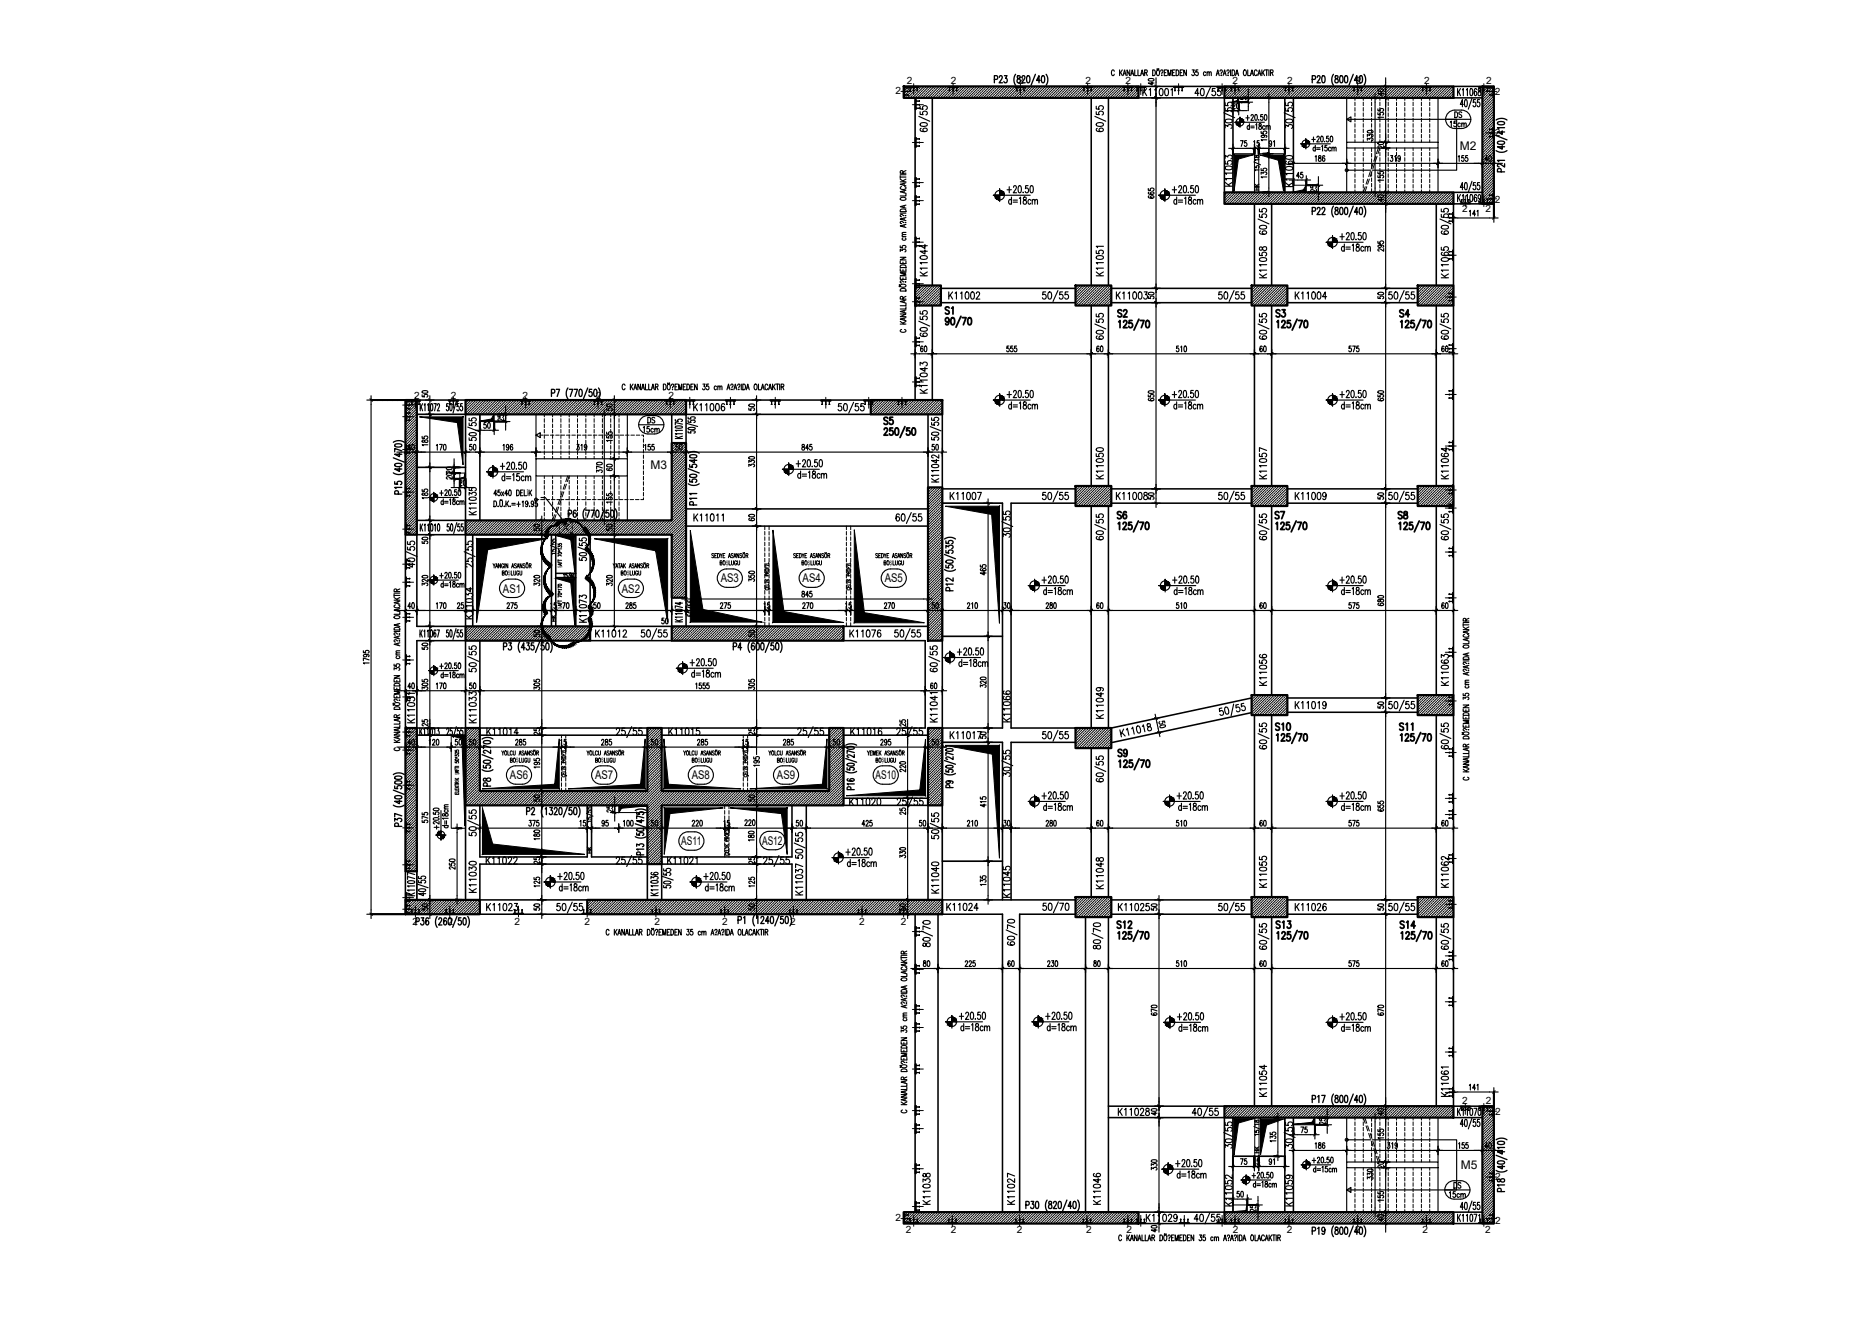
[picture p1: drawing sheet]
<svg xmlns="http://www.w3.org/2000/svg" width="420mm" height="297mm" viewBox="0 0 420 297" stroke-linecap="round" stroke-linejoin="round" font-family="sans-serif">
<defs><g id="words">
<g font-size="4.9">
<text x="211" y="71.6">S1</text>
<text x="249.8" y="72.3">S2</text>
<text x="285" y="72.3">S3</text>
<text x="312.9" y="72.3">S4</text>
<text x="197.2" y="96.3">S5</text>
<text x="249.4" y="117.5">S6</text>
<text x="284.7" y="117.5">S7</text>
<text x="312.6" y="117.5">S8</text>
<text x="249.8" y="170.7">S9</text>
<text x="249.4" y="209.2">S12</text>
<text x="285" y="209.2">S13</text>
<text x="312.9" y="209.2">S14</text>
</g>
<g font-size="4.4">
<text x="144.3" y="96">DS</text>
<text x="285" y="164.7">S10</text>
<text x="312.9" y="164.7">S11</text>
<text x="324.9" y="267.4">DS</text>
</g>
<g font-size="4">
<text x="325.3" y="27.5">DS</text>
<text x="125.9" y="140.4" transform="rotate(-90 125.9 140.4)">HK</text>
</g>
<g font-size="3.5">
<text x="283.3" y="43.7" transform="rotate(-90 283.3 43.7)">HK</text>
<text x="133.7" y="192.3" transform="rotate(-90 133.7 192.3)">HK</text>
<text x="283.3" y="259.3" transform="rotate(-90 283.3 259.3)">HK</text>
</g>
<g font-size="2.7">
<text x="327.1" y="33.5">M2</text>
<text x="145.8" y="105.1">M3</text>
<text x="161.5" y="130.5">AS3</text>
<text x="179.9" y="130.5">AS4</text>
<text x="198.3" y="130.5">AS5</text>
<text x="112.7" y="132.8">AS1</text>
<text x="139.4" y="132.8">AS2</text>
<text x="114.3" y="174.6">AS6</text>
<text x="133.4" y="174.6">AS7</text>
<text x="155" y="174.6">AS8</text>
<text x="174.1" y="174.6">AS9</text>
<text x="196.2" y="174.6">AS10</text>
<text x="152.6" y="189.4">AS11</text>
<text x="170.8" y="189.3">AS12</text>
<text x="327.4" y="261.8">M5</text>
</g>
<g font-size="2.2">
<text x="200.6" y="21.1">2</text>
<text x="203.2" y="18.9">2</text>
<text x="213.1" y="18.9">2</text>
<text x="228.2" y="18.9">2</text>
<text x="243.2" y="18.9">2</text>
<text x="252.2" y="18.9">2</text>
<text x="276.2" y="18.9">2</text>
<text x="288.4" y="18.9">2</text>
<text x="303.9" y="18.9">2</text>
<text x="319.1" y="18.9">2</text>
<text x="333" y="18.9">2</text>
<text x="335" y="21.3">2</text>
<text x="335" y="30.5">2</text>
<text x="327.6" y="47.6">2</text>
<text x="332.9" y="47.6">2</text>
<text x="335" y="45.4">2</text>
<text x="92.8" y="89.4">2</text>
<text x="101" y="89.4">2</text>
<text x="117.1" y="89.4">2</text>
<text x="133.5" y="89.4">2</text>
<text x="149.8" y="89.4">2</text>
<text x="92.4" y="207.2">2</text>
<text x="100.4" y="207.2">2</text>
<text x="115.3" y="207.2">2</text>
<text x="131" y="207.2">2</text>
<text x="146.6" y="207.2">2</text>
<text x="161.9" y="207.2">2</text>
<text x="177.1" y="207.2">2</text>
<text x="192.5" y="207.2">2</text>
<text x="201.9" y="207.2">2</text>
<text x="327.6" y="247.4">2</text>
<text x="333" y="247.4">2</text>
<text x="335.1" y="249.8">2</text>
<text x="335.1" y="264.4">2</text>
<text x="200.6" y="273.6">2</text>
<text x="335.1" y="274.1">2</text>
<text x="203" y="276.2">2</text>
<text x="213" y="276.2">2</text>
<text x="227.9" y="276.2">2</text>
<text x="243.4" y="276.2">2</text>
<text x="252.4" y="276.2">2</text>
<text x="276.2" y="276.2">2</text>
<text x="288.4" y="276.2">2</text>
<text x="303.6" y="276.2">2</text>
<text x="318.8" y="276.2">2</text>
<text x="332.8" y="276.2">2</text>
</g>
<text font-size="1.8" x="118" y="111">İ</text>
<g font-size="1.3">
<text x="113.8" y="128.8">Ş</text>
<text x="140.4" y="128.8">Ş</text>
<text x="162.6" y="126.6">Ş</text>
<text x="181" y="126.6">Ş</text>
<text x="199.3" y="126.6">Ş</text>
<text x="115.6" y="170.8">Ş</text>
<text x="134.7" y="170.8">Ş</text>
<text x="156.4" y="170.8">Ş</text>
<text x="175.5" y="170.8">Ş</text>
<text x="197.5" y="170.8">Ş</text>
</g>
<g font-size="1.1">
<text x="125.9" y="127.2" transform="rotate(-90 125.9 127.2)">Ş</text>
<text x="125.9" y="136.4" transform="rotate(-90 125.9 136.4)">Ş</text>
<text x="102.8" y="173.7" transform="rotate(-90 102.8 173.7)">Ş</text>
<text x="102.8" y="175" transform="rotate(-90 102.8 175)">İ</text>
</g>
</g></defs>
<!-- layer: XREF-NORMAL KATLAR KALIP$0$SAFTBOSLUGU -->
<g fill="none" stroke="#000" stroke-width=".22">
<path d="M276.3 34.4h4.8v8.7h-4.8zM276.3 21.9h1.3v1h-1.3zM282.1 34.4h5.8v8.7h-5.8zM289.8 41.5h2.9v1.6h-2.9zM93.4 92.8h10.9v11.9h-10.9zM107.5 92.8h3.2v1.6h-3.2zM103 106h1.3v1.3h-1.3zM211.2 112.7h13.4v29.9h-13.4zM93.4 164.7h10.9v36.9h-10.9zM101.1 164.7h3.2v20.8h-3.2zM211.2 166.3h13.4v26.6h-13.4zM138.7 180.4h6.4v1.6h-6.4z"/>
<path d="M276.3 250.4h4.9v8.6h-4.9zM282.1 250.4h5.8v8.6h-5.8zM289.8 250.4h4.9v1.6h-4.9zM276.3 269.9h3.2v1.6h-3.2z"/>
</g>
<!-- layer: XREF-NORMAL KATLAR KALIP$0$KIRIS1 -->
<g fill="none" stroke="#000" stroke-width=".35">
<path d="M255.1 19.4h19.3M325.7 19.4h6.5M205.1 21.9v42.1M208.9 21.9v42.1M244.5 21.9v42.1M248.4 21.9v42.1M255.1 21.9h19.3v21.2M276.3 21.9v21.2M287.9 21.9v21.2M289.8 21.9v21.2M325.7 21.9h6.5M281.1 45.7v18.3"/>
<path d="M285 45.7v18.3M321.8 45.7v18.3M325.7 43.1h6.5M332.2 45.7h-6.5v18.3M205.1 68.4v21.2M208.9 68.4v21.2M210.8 67.8h30.2M210.8 64.6h30.2M244.5 68.4v40.5M248.4 68.4v40.5M249 67.8h31.5M249 64.6h31.5"/>
<path d="M281.1 68.4v40.5M285 68.4v40.5M288.5 67.8h29.2M288.5 64.6h29.2M321.8 68.4v40.5M325.7 68.4v40.5M93.4 92.8h10.9v23.8h-10.9M93.4 89.6h10.9M107.5 92.8v23.8M150.5 92.8v6.4M153.7 89.6h41.4M195.1 92.8h-41.4v6.4"/>
<path d="M208 92.8v16.4M211.2 92.8v16.4M90.8 119.8v43.3M93.4 119.8h10.9v20.5h-10.9zM105.9 119.8v20.5M123.6 119.8v20.5M124.5 119.8v20.5M129 119.8v20.5M132.2 119.8v20.5h18.3v-6.4M153.7 117.9h54.3M153.7 114h54.3M211.2 112.7h13.4v50.4h-13.4v-19.6"/>
<path d="M211.2 109.5h29.8M241 112.7h-14.4v50.4h14.4M244.5 113.4v49.7M248.4 113.4v49.7M249 112.7h31.5M249 109.5h31.5M281.1 113.4v42.3M285 113.4v42.3M288.5 112.7h29.2M288.5 109.5h29.2M321.8 113.4v42.3M325.7 113.4v42.3"/>
<path d="M124.5 128.4h4.5M124.5 129.4h4.5M153.7 133.9v6.4M93.4 143.5h10.9v19.6h-10.9zM107.5 143.5v19.6h37.6M132.2 143.5h18.3M189 143.5h18.3v19.6h-18.3M189 140.3h19M280.5 159.6l-31.5 6.8M280.5 156.4l-31.5 6.7M288.5 159.6h29.2M288.5 156.4h29.2"/>
<path d="M93.4 164.7h10.9M107.5 164.7h37.6M148.3 164.7h37.5M148.3 163.1h37.5M189 164.7h19M189 178.8h19M211.2 166.3h13.4v35.3M241 166.3h-14.4v35.3M244.5 167.6v33.4M248.4 167.6v33.3M281.1 160.3v40.7M285 160.2v40.8"/>
<path d="M321.8 160.2v40.8M325.7 160.2v40.8M90.8 195.2v6.4M93.4 195.2v6.4M104.3 180.4v21.2M107.5 180.4v11.6h24.1v-11.6M132.6 180.4v11.6h12.5M145.1 193.6h-37.6v8h24.1M145.1 192.9v8.7M148.3 192.9v8.7M148.3 193.6h29.2v8M177.5 180.4v11.6h-29.2"/>
<path d="M180.7 180.4v21.2M189 180.4h19v21.2M211.2 180.4v21.2h29.8M107.5 204.8h24.1M205.1 204.8v66.7M210.2 204.8v66.7M211.2 204.8h13.4v66.7M241 204.8h-12.5v66.7M243.2 205.4v66.1M248.4 205.4v66.1M249 204.8h31.5M249 201.6h31.5"/>
<path d="M281.1 205.4v42.4M285 205.4v42.4M288.5 204.8h29.2M288.5 201.6h29.2M321.8 205.4v42.4M325.7 205.4v42.4h6.5M248.4 250.4h26v21.1h-19.3M248.4 247.8h26M276.3 250.4v21.1M287.9 250.4v21.1M289.8 250.4v21.1M325.7 250.4h6.5"/>
<path d="M255.1 274.1h19.3M325.7 274.1h6.5M325.7 271.5h6.5"/>
</g>
<!-- layer: XREF-NORMAL KATLAR KALIP$0$KIRISNO -->
<g fill="none" stroke="#000" stroke-width=".25">
<path d="M256.1 19.8v1.6M257 19.8l-.9 1.1M259.9 19.9l.4-.1a1.04 1.04 0 0 1 0 1.6h-.2a1.2 1.2 0 0 1-.2-1.5zM261.2 19.9l.3-.1a1.04 1.04 0 0 1 0 1.6h-.1a1.17 1.17 0 0 1-.2-1.5zM326.6 19.8v1.6M327.3 19.8l-.7 1.1M329.5 19.9l.2-.1 .3 .3v1l-.3 .3-.3-.3zM331.3 19.9v.5a.54 .54 0 0 1 .5 .4 .54 .54 0 0 1-.4 .6 .6 .6 0 0 1-.2-.6 .6 .6 0 0 1 .6-.4v-.5zM256.4 20.5l.6 .9M257.5 20.1l.3-.3v1.6M258.7 20.1l.3-.3v1.6M262.4 20.1l.3-.3v1.6"/>
<path d="M274.5 36.1v.6l.7 .1a.47 .47 0 0 1 0-.7 .47 .47 0 0 1 .7 0 .47 .47 0 0 1-.1 .7M274.5 35.5v-.7l.6 .4a.47 .47 0 0 1 .8-.4 .47 .47 0 0 1-.1 .8M274.6 37.4l.6-.2a.69 .69 0 0 1 .9 .5 1.04 1.04 0 0 1-1.6 0zM276.1 38.8h-1.6l.3 .3M288.1 37.5l.7-.2a.7 .7 0 0 1 .9 .5 1.05 1.05 0 0 1-1.6 0zM288.1 35l.7-.2a.7 .7 0 0 1 .9 .5 1.05 1.05 0 0 1-1.6 0zM288.3 36.1l-.2 .4a.96 .96 0 0 0 1.6-.1 .48 .48 0 0 0-.6-.3 .48 .48 0 0 0-.3 .6l.3 .1M289.7 38.9h-1.6l.3 .3M326.9 20.5l.4 .9M327.7 20.1l.2-.3v1.6M328.6 20.1l.2-.3v1.6M330.9 20.1l-.3-.3a1.12 1.12 0 0 0 .1 1.6 .57 .57 0 0 0-.1-1l-.3 .5"/>
<path d="M206.3 57.4l.6-.1a.7 .7 0 0 1 .9 .4 1.07 1.07 0 0 1-1.6 0zM207.3 56v.9l-1.1-.6h1.6M207.3 54.8v.9l-1.1-.6h1.6M207.8 58.8h-1.6l.3 .3M245.6 56.2v.6h.7a.48 .48 0 0 1 .1-.7 .48 .48 0 0 1 .7 .1 .48 .48 0 0 1-.1 .7M245.7 57.4l.6-.1a.7 .7 0 0 1 1 .4 1.07 1.07 0 0 1-1.7 0zM247.3 58.8h-1.7l.4 .3M247.3 55.2h-1.7l.4 .3M274.5 41.7h1.6M274.5 40.9l1.1 .8M276.1 40h-1.6l.3 .3M276.1 40.9l-.9 .5"/>
<path d="M282.2 56.6v.6l.7 .1a.48 .48 0 0 1 0-.7 .48 .48 0 0 1 .7 .1 .48 .48 0 0 1-.1 .6M282.3 57.9l.6-.2a.68 .68 0 0 1 .9 .5 1.05 1.05 0 0 1-1.6 0zM282.3 55.4a.42 .42 0 0 0 .2 .7l.3-.1a.58 .58 0 0 1 .3-.7 .58 .58 0 0 1 .7 .3 .51 .51 0 0 1-.5 .6 .51 .51 0 0 1-.5-.7l-.2-.2zM283.8 59.3h-1.6l.3 .3M288.1 41.8h1.6M288.1 40.9l1 .9M289.7 40.1h-1.6l.3 .3M289.7 40.9l-.9 .6M323 55.4v.6l.7 .1a.49 .49 0 0 1 0-.7 .49 .49 0 0 1 .7 0 .49 .49 0 0 1 0 .7h-.1M323.1 57.9l.6-.2a.68 .68 0 0 1 .9 .5 1.07 1.07 0 0 1-1.6 0zM323.2 56.5l-.2 .4a.96 .96 0 0 0 1.6 0 .45 .45 0 0 0-.7-.4 .45 .45 0 0 0-.1 .7l.2 .1M324.6 59.3h-1.6l.3 .3"/>
<path d="M326.6 43.6v1.6M326.9 44.3l.4 .9M327.3 43.6l-.7 1M327.7 43.9l.2-.3v1.6M328.6 43.9l.2-.3v1.6M329.5 43.7l.2-.1 .3 .3v1l-.3 .3-.3-.3zM330.9 43.8l-.3-.2a1.12 1.12 0 0 0 .1 1.6 .48 .48 0 0 0 .2-.6 .48 .48 0 0 0-.4-.3l-.2 .3M331.8 44.1l-.1 .4a.42 .42 0 0 1-.5-.4 .42 .42 0 0 1 .5-.4l.1 .4a.81 .81 0 0 1-.4 1.1l-.2-.2M206.2 61.8h1.6M206.2 60.9l1.1 .9M207.8 60.1h-1.6l.3 .3M207.8 60.9l-.9 .6"/>
<path d="M212.6 65.4v1.6M213.5 65.4l-.9 1.1M214 65.7l.3-.3v1.6M215.2 65.7l.3-.3v1.6M216.5 65.5l.3-.1a1.07 1.07 0 0 1 0 1.6h-.2a1.17 1.17 0 0 1-.1-1.5zM217.7 65.5l.2-.1a.96 .96 0 0 1 .1 1.6h-.1a1.18 1.18 0 0 1-.2-1.5zM218.8 65.8l.2-.4h.3l.2 .3-.2 .5-.6 .8h.9M245.6 61.8h1.7M245.6 60.9l1.1 .9M247.3 60.1h-1.7l.4 .3M247.3 60.9l-1 .6M250.2 65.4v1.6"/>
<path d="M250.5 66.1l.5 .9M251 65.4l-.8 1.1M251.6 65.7l.3-.3v1.6M252.8 65.7l.3-.3v1.6M254 65.5l.3-.1a1.05 1.05 0 0 1 0 1.6h-.1a1.18 1.18 0 0 1-.2-1.5zM255.2 65.5l.3-.1a1.07 1.07 0 0 1 0 1.6h-.1a1.2 1.2 0 0 1-.2-1.5zM256.4 65.4h.7l-.4 .6a.47 .47 0 0 1 .4 .7 .47 .47 0 0 1-.8 0M282.2 62.2h1.6M282.2 61.4l1.1 .8M283.8 60.5h-1.6l.3 .3M283.8 61.4l-.9 .5M290.2 65.4v1.6"/>
<path d="M290.6 66.1l.5 .9M291.1 65.4l-.9 1.1M291.7 65.7l.3-.3v1.6M292.9 65.7l.3-.3v1.6M294.1 65.5l.2-.1a.96 .96 0 0 1 .1 1.6h-.1a1.18 1.18 0 0 1-.2-1.5zM295.3 65.5l.3-.1a1.07 1.07 0 0 1 0 1.6h-.1a1.17 1.17 0 0 1-.2-1.5zM297.3 66.5h-.9l.6-1.1v1.6M323 62.2h1.6M323 61.4l1 .8M324.6 60.5h-1.6l.3 .3M324.6 61.4l-.9 .5M94.2 90.4v1.6"/>
<path d="M94.4 91.1l.3 .9M94.7 90.4l-.5 1.1M95 90.7l.2-.3v1.6M95.8 90.7l.2-.3v1.6M96.6 90.5l.1-.1a1.19 1.19 0 0 1 0 1.6l-.2-.7zM97.2 90.4h.6l-.4 1.6M98 90.8l.2-.4 .2 .1v.5l-.4 1h.5M151.3 94v.3h.6a.51 .51 0 0 1 .4-.5 .51 .51 0 0 1 .6 .3l-.3 .3M151.3 98.2h1.6M151.3 97.7l1.1 .5M151.4 95.5l.8-.1 .7 .2a1.19 1.19 0 0 1-1.6 0zM152.9 97.2h-1.6l.3 .2"/>
<path d="M152.9 96.4h-1.6l.3 .2M152.9 95l-1.6-.4v.6M152.9 97.7l-.9 .3M155.4 90.4v1.6M155.7 91.1l.6 .9M156.3 90.4l-.9 1.1M156.8 90.7l.4-.3v1.6M158.1 90.7l.3-.3v1.6M159.3 90.5l.3-.1a1.05 1.05 0 0 1 0 1.6h-.1a1.2 1.2 0 0 1-.2-1.5zM160.5 90.5l.3-.1a1.07 1.07 0 0 1 0 1.6h-.1a1.21 1.21 0 0 1-.2-1.5zM162.3 90.7l-.3-.3a.96 .96 0 0 0 0 1.6 .48 .48 0 0 0 .4-.6 .48 .48 0 0 0-.6-.3l-.2 .4M206.2 81.8v-.6l.6 .3a.47 .47 0 0 1 .7-.4 .47 .47 0 0 1 0 .9"/>
<path d="M206.2 88.1h1.6M206.2 87.2l1.1 .9M206.3 83.7l.6-.2a.7 .7 0 0 1 .9 .5 1.07 1.07 0 0 1-1.6 0zM207.3 82.3v.9l-1.1-.6h1.6M207.8 86.4h-1.6l.3 .3M207.8 85.1h-1.6l.3 .3M207.8 87.2l-.9 .6M94.2 117.4v1.6M94.4 118.1l.3 .9M94.7 117.4l-.5 1M95.1 117.7l.2-.3v1.6M95.8 117.7l.2-.3v1.6"/>
<path d="M96.6 117.5l.1-.1a1.19 1.19 0 0 1 0 1.6l-.2-.7zM97.4 117.7l.1-.3v1.6M98.1 117.5l.1-.1a1.19 1.19 0 0 1 0 1.6l-.2-.7zM105.1 110.9v-.6l.6 .4a.45 .45 0 0 1 .7-.4 .45 .45 0 0 1 0 .7M105.1 109.3v.6h.7a.46 .46 0 0 1 .4-.7 .46 .46 0 0 1 .4 .7l-.2 .1M105.1 115.3h1.6M105.1 114.6l1.1 .7M105.2 111.5l.6-.2 .6 .1 .3 .4-.3 .2h-1l-.3-.2zM106.7 113.8h-1.6l.3 .3M106.7 112.7h-1.6l.3 .3M106.7 114.6l-.9 .4M155.5 115.1v1.6"/>
<path d="M155.8 115.8l.6 .9M156.4 115.1l-.9 1.1M156.9 115.4l.3-.3v1.6M158.1 115.4l.3-.3v1.6M159.4 115.2l.2-.1a1.05 1.05 0 0 1 0 1.6h-.1a1.18 1.18 0 0 1-.1-1.5zM160.6 115.4l.3-.3v1.6M161.8 115.4l.3-.3v1.6M208.8 108h1.6M208.8 107.2l1 .8M208.8 104.2l1.3-.1 .3 .3-.3 .3h-1l-.3-.3zM209.8 102.9v.8l-1-.5h1.6M210.4 106.5h-1.6l.3 .3"/>
<path d="M210.4 105.4h-1.6l.3 .3M210.4 101.9v.7l-1-.6a.36 .36 0 0 0-.6 .1 .36 .36 0 0 0 .3 .5M210.4 107.2l-1 .5M212.9 110.3v1.6M213.2 111l.6 .9M213.8 110.3l-.9 1.1M214.3 110.6l.3-.3v1.6M215.6 110.6l.3-.3v1.6M216.8 110.4l.3-.1a1.05 1.05 0 0 1 0 1.6h-.1a1.2 1.2 0 0 1-.2-1.5zM218 110.4l.3-.1a1.05 1.05 0 0 1 0 1.6h-.1a1.17 1.17 0 0 1-.2-1.5zM219 110.3h.9l-.6 1.6M245.6 101.6v.6l.7 .1a.49 .49 0 0 1 .1-.7 .49 .49 0 0 1 .7 0 .49 .49 0 0 1 0 .7l-.1 .1"/>
<path d="M245.6 107.2h1.7M245.6 106.4l1.1 .8M245.7 102.9l.6-.2a.7 .7 0 0 1 1 .5 1.05 1.05 0 0 1-1.7 0zM245.7 100.5l.6-.2a.7 .7 0 0 1 1 .5 1.05 1.05 0 0 1-1.7 0zM247.3 105.5h-1.7l.4 .4M247.3 104.3h-1.7l.4 .3M247.3 106.4l-1 .5M250.2 110.3v1.6M250.5 111l.5 .9M251 110.3l-.8 1.1M251.6 110.6l.3-.3v1.6M252.8 110.6l.3-.3v1.6"/>
<path d="M254 110.4l.3-.1a1.05 1.05 0 0 1 0 1.6h-.1a1.18 1.18 0 0 1-.2-1.5zM255.2 110.4l.3-.1a1.07 1.07 0 0 1 0 1.6h-.1a1.2 1.2 0 0 1-.2-1.5zM256.4 110.4v.4a.58 .58 0 0 1 .7 .4 .58 .58 0 0 1-.3 .7 .51 .51 0 0 1-.6-.5 .51 .51 0 0 1 .7-.5l.2-.2-.1-.3zM282.2 101.6v.6l.7 .1a.49 .49 0 0 1 .1-.7 .49 .49 0 0 1 .6 0 .49 .49 0 0 1 .1 .7l-.2 .1M282.2 107.2h1.6M282.2 106.4l1.1 .8M282.3 102.9l.6-.2a.7 .7 0 0 1 .9 .5 1.05 1.05 0 0 1-1.6 0zM283.8 105.5h-1.6l.3 .4M283.8 104.3h-1.6l.3 .3M283.8 100.9l-1.6-.6v.8M283.8 106.4l-.9 .5M290.2 110.3v1.6"/>
<path d="M290.6 111l.5 .9M291.1 110.3l-.9 1.1M291.7 110.6l.3-.3v1.6M292.9 110.6l.3-.3v1.6M294.1 110.4l.2-.1a.96 .96 0 0 1 .1 1.6h-.1a1.18 1.18 0 0 1-.2-1.5zM295.3 110.4l.3-.1a1.07 1.07 0 0 1 0 1.6h-.1a1.17 1.17 0 0 1-.2-1.5zM297.2 110.8l-.2 .4a.43 .43 0 0 1-.6-.4 .43 .43 0 0 1 .7-.3l.1 .3a.77 .77 0 0 1-.5 1.1l-.3-.2M323 107.2h1.6M323 106.4l1 .8M323.1 102.9l.6-.2a.7 .7 0 0 1 .9 .5 1.05 1.05 0 0 1-1.6 0zM323.2 101.6l-.2 .3a.95 .95 0 0 0 1.6 0 .46 .46 0 0 0-.7-.4 .46 .46 0 0 0-.1 .7l.2 .1M324 100.2v.9l-1-.6h1.6"/>
<path d="M324.6 105.5h-1.6l.3 .4M324.6 104.3h-1.6l.3 .3M324.6 106.4l-.9 .5M104.3 133.6v-.7l.6 .4a.47 .47 0 0 1 .8-.4 .47 .47 0 0 1-.1 .8M104.3 138.6h1.6M104.3 137.8l1.1 .8M104.4 134.3l.6-.2a.7 .7 0 0 1 .9 .5 1.07 1.07 0 0 1-1.6 0zM105.4 131.6v.9l-1.1-.6h1.6M105.9 136.9h-1.6l.3 .3M105.9 135.7h-1.6l.3 .3M105.9 137.8l-.9 .5M129.8 133.9v-.6l.6 .4a.45 .45 0 0 1 .7-.4 .45 .45 0 0 1 0 .7"/>
<path d="M129.8 139.4h1.6M129.8 138.6l1.1 .8M129.9 135.6l1.2-.1 .3 .1v.3l-.3 .2h-1l-.3-.2zM131.4 137.9h-1.6l.3 .3M131.4 136.8h-1.6l.3 .3M131.4 134.9l-1.6-.5v.7M131.4 138.6l-.9 .5M151.3 139.3h1.6M151.3 138.8l1.1 .5M151.4 136.6l.8-.1 .7 .2a1.19 1.19 0 0 1-1.6 0zM152.4 134.9v.6l-1.1-.4h1.6M152.9 138.2h-1.6l.3 .2"/>
<path d="M152.9 137.5h-1.6l.3 .2M152.9 136.1l-1.6-.4v.5M152.9 138.8l-.9 .3M91.3 156.9v-.7l.6 .4a.47 .47 0 0 1 .8-.4 .47 .47 0 0 1-.1 .8M91.4 157.6l.6-.2a.68 .68 0 0 1 .9 .5 1.07 1.07 0 0 1-1.6 0zM92.9 159h-1.6l.3 .3M92.9 155.3h-1.6l.3 .3M94.1 141.1v1.6M94.3 141.8l.3 .9M94.6 141.1l-.5 1.1M95 141.4l.2-.3v1.6M95.7 141.4l.2-.3v1.6"/>
<path d="M96.5 141.2l.1-.1a1.18 1.18 0 0 1 0 1.6l-.2-.7zM97.7 141.3l-.2-.2a1.24 1.24 0 0 0 0 1.6 .62 .62 0 0 0-.1-1l-.2 .5M97.9 141.1h.6l-.4 1.6M105.1 156.9v-.7l.6 .4a.47 .47 0 0 1 .8-.4 .47 .47 0 0 1-.1 .8M105.1 155.7v-.7l.6 .4a.47 .47 0 0 1 .8-.4 .47 .47 0 0 1-.1 .8M105.2 157.6l.6-.2a.68 .68 0 0 1 .9 .5 1.07 1.07 0 0 1-1.6 0zM106.7 159h-1.6l.3 .3M133.5 141.1v1.6M133.8 141.8l.5 .9M134.3 141.1l-.8 1.1M134.9 141.4l.3-.3v1.6M136.1 141.4l.3-.3v1.6"/>
<path d="M137.3 141.2l.3-.1a1.04 1.04 0 0 1 0 1.6h-.1a1.2 1.2 0 0 1-.2-1.5zM138.5 141.4l.3-.3v1.6M139.6 141.5l.3-.4h.2l.3 .3-.2 .6-.6 .7h.8M190.4 141.1v1.6M190.8 141.8l.5 .9M191.3 141.1l-.9 1.1M191.9 141.4l.3-.3v1.6M193.1 141.4l.3-.3v1.6M194.3 141.2l.3-.1a1.04 1.04 0 0 1 0 1.6h-.1a1.17 1.17 0 0 1-.2-1.5zM195.3 141.1h.9l-.6 1.6M197.3 141.3l-.3-.2a.95 .95 0 0 0 0 1.6 .47 .47 0 0 0 .4-.6 .47 .47 0 0 0-.6-.3l-.2 .4M208.5 157.4l.6-.2a.69 .69 0 0 1 .9 .5 1.04 1.04 0 0 1-1.6 0z"/>
<path d="M209.5 155.9v1l-1.1-.7h1.6M210 158.8h-1.6l.3 .3M210 155.1h-1.6l.3 .3M224.9 157.4l.6-.2a.68 .68 0 0 1 .9 .5 1.04 1.04 0 0 1-1.6 0zM225 156l-.2 .4a.95 .95 0 0 0 1.6-.1 .47 .47 0 0 0-.6-.3 .47 .47 0 0 0-.3 .6l.4 .2M225 154.8l-.2 .4a.94 .94 0 0 0 1.6-.1 .47 .47 0 0 0-.6-.3 .47 .47 0 0 0-.3 .5l.4 .2M226.4 160h-1.6l.3 .3M226.4 158.8h-1.6l.3 .3M245.7 156.6l.6-.2a.7 .7 0 0 1 1 .5 1.05 1.05 0 0 1-1.7 0zM246.2 154l.4 .2a.43 .43 0 0 1-.5 .6 .43 .43 0 0 1-.2-.7l.3-.1a.76 .76 0 0 1 1.1 .5l-.3 .2M246.7 155.1v.9l-1.1-.6h1.7M247.3 159.2h-1.7l.4 .3"/>
<path d="M247.3 158h-1.7l.4 .3M282.2 147.9v.6l.7 .1a.48 .48 0 0 1 0-.7 .48 .48 0 0 1 .7 .1 .48 .48 0 0 1-.1 .6M282.2 153.5h1.6M282.2 152.7l1.1 .8M282.3 149.2l.6-.2a.7 .7 0 0 1 .9 .5 1.07 1.07 0 0 1-1.6 0zM282.5 146.6l-.3 .4a.95 .95 0 0 0 1.6-.1 .46 .46 0 0 0-.6-.3 .46 .46 0 0 0-.1 .7l.2 .1M283.8 151.8h-1.6l.3 .3M283.8 150.6h-1.6l.3 .3M283.8 152.7l-.9 .5M290.2 157.1v1.7M290.6 157.8l.5 1M291.1 157.1l-.9 1.1"/>
<path d="M291.7 157.5l.3-.4v1.7M292.9 157.5l.3-.4v1.7M294.1 157.2l.2-.1a.96 .96 0 0 1 .1 1.7h-.1a1.18 1.18 0 0 1-.2-1.6zM295.3 157.5l.3-.4v1.7M297.2 157.7l-.2 .4a.43 .43 0 0 1-.6-.5 .43 .43 0 0 1 .7-.2l.1 .3a.77 .77 0 0 1-.5 1.1l-.3-.3M323 147.3v-.7l.6 .4a.47 .47 0 0 1 .7-.4 .47 .47 0 0 1 0 .8M323 153.5h1.6M323 152.7l1 .8M323.1 149.2l.6-.2a.7 .7 0 0 1 .9 .5 1.07 1.07 0 0 1-1.6 0zM323.2 147.9l-.2 .3a.96 .96 0 0 0 1.6 0 .45 .45 0 0 0-.7-.4 .45 .45 0 0 0-.1 .7l.2 .1M324.6 151.8h-1.6l.3 .3M324.6 150.6h-1.6l.3 .3"/>
<path d="M324.6 152.7l-.9 .5M91.3 161.9h1.6M91.3 161.1l1.1 .8M92.9 160.2h-1.6l.3 .3M92.9 161.1l-.9 .5M94.1 163.1v1.6M94.3 163.8l.3 .9M94.6 163.1l-.5 1.1M95 163.4l.1-.3v1.6M95.7 163.4l.2-.3v1.6M96.5 163.2l.1-.1a1.19 1.19 0 0 1 0 1.6l-.2-.7zM97.2 163.4l.2-.3v1.6"/>
<path d="M98 163.1h.4l-.2 .6a.56 .56 0 0 1 .2 .5 .56 .56 0 0 1-.3 .5l-.2-.3M105.1 161.9h1.6M105.1 161.1l1.1 .8M106.7 160.2h-1.6l.3 .3M106.7 161.1l-.9 .5M109.1 163.1v1.6M109.4 163.8l.6 .9M110 163.1l-.9 1.1M110.5 163.4l.3-.3v1.6M111.7 163.4l.3-.3v1.6M113 163.2l.1-.1a.96 .96 0 0 1 .2 1.6h-.2a1.18 1.18 0 0 1-.1-1.5zM114.2 163.4l.3-.3v1.6"/>
<path d="M116.1 164.2h-.9l.6-1.1v1.6M149.9 163.1v1.6M150.2 163.8l.5 .9M150.7 163.1l-.8 1.1M151.3 163.4l.3-.3v1.6M152.5 163.4l.3-.3v1.6M153.7 163.2l.3-.1a1.05 1.05 0 0 1 0 1.6h-.1a1.2 1.2 0 0 1-.2-1.5zM155 163.4l.2-.3v1.6M156.7 163.1h-.6l-.1 .7a.48 .48 0 0 1 .7 0 .48 .48 0 0 1 0 .7 .48 .48 0 0 1-.7-.1M190.4 178.8v1.6M190.6 163.1v1.6M190.7 179.5l.6 .9"/>
<path d="M191 163.8l.5 .9M191.3 178.8l-.9 1.1M191.5 163.1l-.9 1.1M191.8 179.1l.3-.3v1.6M192.1 163.4l.3-.3v1.6M193 179.1l.3-.3v1.6M193.3 163.4l.3-.3v1.6M194.3 178.9l.3-.1a1.06 1.06 0 0 1 0 1.6h-.2a1.2 1.2 0 0 1-.1-1.5zM194.5 163.2l.3-.1a1.05 1.05 0 0 1 0 1.6h-.1a1.2 1.2 0 0 1-.2-1.5zM195.4 179.2l.2-.4 .4 .1 .1 .2-.2 .5-.6 .8h.9M195.7 163.4l.3-.3v1.6M196.7 178.9l.3-.1a1.06 1.06 0 0 1 0 1.6h-.1a1.2 1.2 0 0 1-.2-1.5z"/>
<path d="M197.6 163.3l-.4-.2a.95 .95 0 0 0 .1 1.6 .46 .46 0 0 0 .3-.7 .46 .46 0 0 0-.7-.1l-.1 .3M208.4 161.7h1.6M208.4 160.9l1.1 .8M210 160h-1.6l.3 .3M210 160.9l-.9 .5M212.9 163.9v1.6M213.2 164.6l.6 .9M213.8 163.9l-.9 1.1M214.3 164.2l.3-.3v1.6M215.6 164.2l.3-.3v1.6M216.8 164l.3-.1a1.05 1.05 0 0 1 0 1.6h-.1a1.21 1.21 0 0 1-.2-1.5zM218 164.2l.3-.3v1.6"/>
<path d="M219 163.9h.9l-.6 1.6M224.8 161.7h1.6M224.8 160.9l1.1 .8M226.4 160.9l-.9 .5M245.6 160.9h1.7M245.6 160.1l1.1 .8M247.3 160.1l-1 .5M251 163.5l.3 1.6M251.4 164.1l.7 .8M251.8 163.3l-.6 1.2M252.4 163.5l.2-.4 .4 1.6M253.6 163.2l.2-.3 .4 1.6"/>
<path d="M254.7 162.8l.3-.2a1.05 1.05 0 0 1 .4 1.6h-.2a1.18 1.18 0 0 1-.5-1.4zM256 162.7l.2-.3 .4 1.5M257.1 162.3l.1 .4a.58 .58 0 0 1 .7 .2 .58 .58 0 0 1-.1 .8 .51 .51 0 0 1-.7-.4 .51 .51 0 0 1 .6-.6l.1-.4a.44 .44 0 0 0-.7 0zM91.4 197.4l1.2-.1 .3 .3a1.15 1.15 0 0 1-1.6 0zM92.9 199.4h-1.6l.3 .2M92.9 198.5h-1.6l.3 .2M92.9 196.8l-1.6-.4v.6M92.9 195.9l-1.6-.5v.7M105.1 194.9v-.7l.6 .4a.47 .47 0 0 1 .8-.4 .47 .47 0 0 1-.1 .8M105.1 199.9h1.6M105.1 199.1l1.1 .8M105.2 195.6l.6-.2a.7 .7 0 0 1 .9 .5 1.05 1.05 0 0 1-1.6 0z"/>
<path d="M105.2 193.1l.6-.2a.7 .7 0 0 1 .9 .5 1.05 1.05 0 0 1-1.6 0zM106.7 198.2h-1.6l.3 .3M106.7 197h-1.6l.3 .3M106.7 199.1l-.9 .5M109 192v1.6M109.3 192.7l.5 .9M109.8 192l-.8 1M110.4 192.3l.3-.3v1.6M111.6 192.3l.3-.3v1.6M112.8 192h.3a1.06 1.06 0 0 1 0 1.6h-.1a1.2 1.2 0 0 1-.2-1.6zM113.9 192.3l.3-.3h.3l.1 .3-.1 .5-.7 .8h.9M115.1 192.3l.3-.3h.3l.2 .3-.2 .5-.6 .8h.8"/>
<path d="M145.9 196.9v-.5l.6 .2a.47 .47 0 0 1 .5-.3 .47 .47 0 0 1 .4 .6l-.2 .1M145.9 200l1 .6M145.9 197.4l1.3-.1 .3 .3-.3 .2h-1l-.3-.2zM146.1 195.4l-.2 .3a1.14 1.14 0 0 0 1.6 0 .48 .48 0 0 0-.6-.3 .48 .48 0 0 0-.3 .5l.3 .1M147.5 199.3h-1.6l.3 .3M147.5 198.4h-1.6l.3 .2M147.5 200l-.9 .4M149.6 192v1.6M149.9 192.7l.6 .9M150.5 192l-.9 1M151 192.3l.3-.3v1.6M152.2 192.3l.3-.3v1.6"/>
<path d="M153.5 192h.3a1.04 1.04 0 0 1 0 1.6h-.2a1.18 1.18 0 0 1-.1-1.6zM154.6 192.3l.2-.3h.4l.1 .3-.2 .5-.6 .8h.9M155.9 192.3l.3-.3v1.6M178.3 195.5v-.7l.6 .4a.47 .47 0 0 1 .7-.4 .47 .47 0 0 1 0 .8M178.3 199.6l1 .9M178.4 196.1l.6-.1a.68 .68 0 0 1 .9 .4 1.07 1.07 0 0 1-1.6 0zM179.9 198.8h-1.6l.3 .3M179.9 197.5h-1.6l.3 .4M179.9 194.1l-1.6-.6v.9M179.9 199.6l-.9 .6M208.8 199.2l1 .9M208.8 195.7l.6-.2a.7 .7 0 0 1 1 .5 1.05 1.05 0 0 1-1.6 0z"/>
<path d="M208.8 193.3l.6-.2a.7 .7 0 0 1 1 .5 1.05 1.05 0 0 1-1.6 0zM209.8 194.3v.9l-1-.6h1.6M210.4 198.3h-1.6l.3 .4M210.4 197.1h-1.6l.3 .3M210.4 199.2l-1 .6M224.8 194.2v.6h.7a.48 .48 0 0 1 0-.6 .48 .48 0 0 1 .7 0 .48 .48 0 0 1-.1 .7M224.9 196.7l.6-.2a.69 .69 0 0 1 .9 .5 1.04 1.04 0 0 1-1.6 0zM225.9 195.2v.9l-1.1-.6h1.6M226.4 199.3h-1.6l.3 .3M226.4 198.1h-1.6l.3 .3M245.6 199.1h1.7M245.6 198.2l1.1 .9"/>
<path d="M245.7 194.7l.6-.2a.7 .7 0 0 1 1 .5 1.05 1.05 0 0 1-1.7 0zM245.7 192.2a.42 .42 0 0 0 .2 .7l.3-.1a.58 .58 0 0 1 .3-.6 .58 .58 0 0 1 .8 .2 .51 .51 0 0 1-.6 .6 .51 .51 0 0 1-.4-.7l-.3-.1zM246.7 193.3v.9l-1.1-.6h1.7M247.3 197.4h-1.7l.4 .3M247.3 196.1h-1.7l.4 .3M247.3 198.2l-1 .6M282.2 193.2v.6h.7a.48 .48 0 0 1 0-.7 .48 .48 0 0 1 .7 .1 .48 .48 0 0 1-.1 .7M282.2 191.9v.6l.7 .1a.48 .48 0 0 1 0-.7 .48 .48 0 0 1 .7 .1 .48 .48 0 0 1-.1 .7M282.2 198.8h1.6M282.2 197.9l1.1 .9M282.3 194.4l.6-.1a.7 .7 0 0 1 .9 .4 .96 .96 0 0 1-1.6-.1zM283.8 197.1h-1.6l.3 .3"/>
<path d="M283.8 195.8h-1.6l.3 .3M283.8 197.9l-.9 .6M323 198.8h1.6M323 197.9l1 .9M323.1 194.4l.6-.1a.7 .7 0 0 1 .9 .4 .96 .96 0 0 1-1.6-.1zM323.2 193.1l-.2 .4a.95 .95 0 0 0 1.6-.1 .46 .46 0 0 0-.7-.4 .46 .46 0 0 0-.1 .8h.2M324.6 197.1h-1.6l.3 .3M324.6 195.8h-1.6l.3 .3M324.6 191.8v.9l-.8-.6-.5-.2-.3 .2v.3l.4 .2M324.6 197.9l-.9 .6M91.3 200.7h1.6M91.3 200l1.1 .7"/>
<path d="M92.9 200l-.9 .4M109.1 202.4v1.6M109.4 203.1l.5 .9M109.9 202.4l-.8 1.1M110.5 202.7l.3-.3v1.6M111.7 202.7l.3-.3v1.6M112.9 202.5l.3-.1a1.07 1.07 0 0 1 0 1.6h-.1a1.18 1.18 0 0 1-.2-1.5zM114 202.8l.2-.4h.3l.2 .3-.1 .5-.7 .8h.9M115.3 202.4h.7l-.4 .6a.48 .48 0 0 1 .4 .7 .48 .48 0 0 1-.8 0M145.9 200.6h1.6M178.3 200.5h1.6M208.8 200.1h1.6"/>
<path d="M212.2 202.4v1.6M212.5 203l.5 1M213 202.4l-.8 1M213.6 202.7l.3-.3v1.6M214.8 202.7l.3-.3v1.6M216 202.4h.3a1.06 1.06 0 0 1 0 1.6h-.1a1.16 1.16 0 0 1-.2-1.6zM217.1 202.7l.3-.3h.2l.2 .3-.1 .5-.6 .8h.8M219.2 203.4h-.9l.6-1v1.6M224.8 201h1.6M224.8 200.2l1.1 .8M226.4 200.2l-.9 .5M250.6 202.4v1.6"/>
<path d="M250.9 203.1l.6 .9M251.5 202.4l-.9 1.1M252 202.7l.3-.3v1.6M253.2 202.7l.4-.3v1.6M254.5 202.5l.3-.1a1.07 1.07 0 0 1 0 1.6h-.1a1.21 1.21 0 0 1-.2-1.5zM255.6 202.8l.2-.4 .4 .1 .1 .2-.2 .5-.6 .8h.9M257.5 202.4h-.6l-.1 .7a.49 .49 0 0 1 .7 0 .49 .49 0 0 1 0 .7 .49 .49 0 0 1-.7 0l-.1-.1M290.2 202.4v1.6M290.6 203.1l.5 .9M291.1 202.4l-.9 1.1M291.7 202.7l.3-.3v1.6M292.9 202.7l.3-.3v1.6"/>
<path d="M294.1 202.5l.3-.1a.96 .96 0 0 1-.1 1.6 1.2 1.2 0 0 1-.2-1.5zM295.2 202.8l.2-.4 .4 .1 .1 .2-.1 .5-.7 .8h.9M297.2 202.6l-.4-.2a.96 .96 0 0 0 .1 1.6 .48 .48 0 0 0 .3-.6 .48 .48 0 0 0-.6-.3l-.2 .4M282.2 240v.6l.7 .1a.48 .48 0 0 1 0-.7 .48 .48 0 0 1 .7 0 .48 .48 0 0 1-.1 .7M283.3 238.6v.9l-1.1-.6h1.6M323.2 239.9l-.2 .4a.95 .95 0 0 0 1.6-.1 .46 .46 0 0 0-.7-.3 .46 .46 0 0 0-.1 .7l.2 .1M324.6 239h-1.6l.3 .3M250.6 248.3v1.6M250.9 249l.6 .9M251.5 248.3l-.9 1M252 248.6l.3-.3v1.6M253.2 248.6l.3-.3v1.6"/>
<path d="M254.5 248.3h.3a1.05 1.05 0 0 1 0 1.6h-.2a1.18 1.18 0 0 1-.1-1.6zM255.5 248.7l.3-.4h.2l.3 .3-.2 .5-.6 .8h.8M256.8 248.3v.5a.58 .58 0 0 1 .7 .4 .58 .58 0 0 1-.2 .7 .51 .51 0 0 1-.6-.6 .51 .51 0 0 1 .6-.4l.2-.4a.43 .43 0 0 0-.7-.2zM282.2 245.6h1.6M282.2 244.8l1.1 .8M282.3 241.3l.6-.2a.7 .7 0 0 1 .9 .5 .96 .96 0 0 1-1.6-.1zM283.8 243.9h-1.6l.3 .3M283.8 242.7h-1.6l.3 .3M283.8 244.8l-.9 .5M323 245.6h1.6M323 244.8l1 .8M323.1 241.3l.6-.2a.7 .7 0 0 1 .9 .5 .96 .96 0 0 1-1.6-.1z"/>
<path d="M324.6 243.9h-1.6l.3 .3M324.6 242.7h-1.6l.3 .3M324.6 244.8l-.9 .5M326.6 248.3v1.6M326.9 249l.4 .9M327.3 248.3l-.7 1M327.7 248.6l.2-.3v1.6M328.6 248.6l.2-.3v1.6M329.5 248.3h.2l.3 .3v1l-.3 .3-.3-.3zM330.3 248.3h.6l-.4 1.6M331.3 248.3h.3l.2 .3v1l-.2 .3-.4-.3zM206.8 264.8v-.7l.6 .4a.47 .47 0 0 1 .8-.4 .47 .47 0 0 1-.1 .8"/>
<path d="M206.8 269.8h1.6M206.8 268.9l1.1 .9M206.9 265.4l.6-.1a.7 .7 0 0 1 .9 .5 1.05 1.05 0 0 1-1.6 0zM206.9 262.9a.43 .43 0 0 0 .2 .7h.3a.58 .58 0 0 1 .3-.7 .58 .58 0 0 1 .7 .2 .51 .51 0 0 1-.5 .6 .51 .51 0 0 1-.5-.6l-.2-.2zM208.4 268.1h-1.6l.3 .3M208.4 266.9h-1.6l.3 .3M208.4 268.9l-.9 .6M225.8 269.8h1.6M225.8 268.9l1 .9M225.8 265.4l.7-.1a.69 .69 0 0 1 .9 .5 1.04 1.04 0 0 1-1.6 0zM227.4 268.1h-1.6l.3 .3M227.4 266.9h-1.6l.3 .3"/>
<path d="M227.4 264v.9l-.8-.6-.5-.2-.3 .2v.3l.3 .2M227.4 263.4l-1.6-.6v.9M227.4 268.9l-.9 .6M245 269.8h1.6M245 268.9l1.1 .9M245.1 265.4l.6-.1a.69 .69 0 0 1 .9 .5 1.04 1.04 0 0 1-1.6 0zM245.2 262.9l-.2 .3a.95 .95 0 0 0 1.6 0 .47 .47 0 0 0-.6-.4 .47 .47 0 0 0-.3 .6l.4 .2M246.1 264v.9l-1.1-.6h1.6M246.6 268.1h-1.6l.3 .3M246.6 266.9h-1.6l.3 .3M246.6 268.9l-.9 .6M256.9 272v1.6"/>
<path d="M257.2 272.7l.5 .9M257.7 272l-.8 1.1M258.3 272.3l.3-.3v1.6M259.5 272.3l.3-.3v1.6M260.7 272.1l.3-.1a1.05 1.05 0 0 1 0 1.6h-.1a1.18 1.18 0 0 1-.2-1.5zM261.8 272.4l.3-.4h.2l.3 .3-.2 .6-.6 .7h.8M263.8 272.5l-.2 .4a.43 .43 0 0 1-.6-.4 .43 .43 0 0 1 .7-.3l.1 .3a.77 .77 0 0 1-.5 1.1l-.3-.2M274.5 264.5v.6l.7 .1a.48 .48 0 0 1 0-.7 .48 .48 0 0 1 .7 .1 .48 .48 0 0 1-.1 .7M274.5 270.1h1.6M274.5 269.3l1.1 .8M274.6 265.8l.6-.2a.68 .68 0 0 1 .9 .5 1.06 1.06 0 0 1-1.6 0zM276.1 268.4h-1.6l.3 .3"/>
<path d="M276.1 267.2h-1.6l.3 .3M276.1 263.2v.8l-.7-.6-.6-.2-.3 .3v.2l.4 .3M276.1 269.3l-.9 .5M288.1 264.5v.6l.7 .1a.48 .48 0 0 1 0-.7 .48 .48 0 0 1 .7 .1 .48 .48 0 0 1-.1 .7M288.1 270.1h1.6M288.1 269.3l1 .8M288.1 265.8l.7-.2a.68 .68 0 0 1 .9 .5 1.07 1.07 0 0 1-1.6 0zM288.6 263.2l.4 .2a.43 .43 0 0 1-.5 .6 .43 .43 0 0 1-.2-.7l.3-.1a.77 .77 0 0 1 1.1 .5l-.3 .3M289.7 268.4h-1.6l.3 .3M289.7 267.2h-1.6l.3 .3M289.7 269.3l-.9 .5M326.6 272v1.6"/>
<path d="M326.9 272.7l.4 .9M327.3 272l-.7 1.1M327.7 272.3l.2-.3v1.6M328.6 272.3l.2-.3v1.6M329.5 272.1l.2-.1 .3 .3v1l-.3 .3-.3-.3zM330.3 272h.6l-.4 1.6M331.3 272.3l.3-.3v1.6"/>
</g>
<!-- layer: XREF-NORMAL KATLAR KALIP$0$KIRISBOYUT -->
<g fill="none" stroke="#000" stroke-width=".25">
<path d="M269.2 19.9l.3-.1a1.06 1.06 0 0 1 0 1.6h-.1a1.17 1.17 0 0 1-.2-1.5zM271.3 19.5l-1.1 2.5M272.3 19.8h-.6l-.1 .7a.48 .48 0 0 1 .7 .1 .48 .48 0 0 1-.1 .6 .48 .48 0 0 1-.6-.1M273.5 19.8h-.6l-.1 .7a.48 .48 0 0 1 .7 .1 .48 .48 0 0 1 0 .6 .48 .48 0 0 1-.7-.1M205.9 26.1l2.4 1.1M206.2 25v.6l.7 .1a.48 .48 0 0 1 0-.7 .48 .48 0 0 1 .7 .1 .48 .48 0 0 1-.1 .7M206.2 23.8v.6l.7 .1a.48 .48 0 0 1 0-.7 .48 .48 0 0 1 .7 0 .48 .48 0 0 1-.1 .7M206.3 27.7l.6-.2a.7 .7 0 0 1 .9 .5 1.07 1.07 0 0 1-1.6 0zM206.4 28.8l-.2 .3a.95 .95 0 0 0 1.6 0 .45 .45 0 0 0-.7-.4 .45 .45 0 0 0-.1 .7l.3 .1M245.3 26.1l2.5 1.1M245.6 25v.6l.7 .1a.48 .48 0 0 1 .1-.7 .48 .48 0 0 1 .7 .1 .48 .48 0 0 1-.1 .7M245.6 23.8v.6l.7 .1a.48 .48 0 0 1 .1-.7 .48 .48 0 0 1 .7 0 .48 .48 0 0 1-.1 .7"/>
<path d="M245.7 27.7l.6-.2a.7 .7 0 0 1 1 .5 1.07 1.07 0 0 1-1.7 0zM245.9 28.8l-.3 .3a.96 .96 0 0 0 1.7 0 .45 .45 0 0 0-.7-.4 .45 .45 0 0 0-.1 .7l.2 .1M268.7 20.9h-.9l.6-1.1v1.6M274.2 25.3l2.5 1.1M274.5 28.6v-.6l.6 .3a.47 .47 0 0 1 .8-.4 .47 .47 0 0 1-.1 .9M274.5 24.2v.6l.7 .1a.47 .47 0 0 1 0-.7 .47 .47 0 0 1 .7 .1 .47 .47 0 0 1-.1 .7M274.5 23v.6l.7 .1a.48 .48 0 0 1 0-.7 .48 .48 0 0 1 .7 .1 .48 .48 0 0 1-.1 .6M274.6 26.9l.6-.2a.69 .69 0 0 1 .9 .5 1.04 1.04 0 0 1-1.6 0zM287.8 25.3l2.4 1.1M288.1 28.6v-.6l.6 .3a.47 .47 0 0 1 .7-.4 .47 .47 0 0 1 0 .9M288.1 24.2v.6l.7 .1a.49 .49 0 0 1 0-.7 .49 .49 0 0 1 .7 0 .49 .49 0 0 1 0 .7l-.1 .1M288.1 23v.6l.7 .1a.48 .48 0 0 1 0-.7 .48 .48 0 0 1 .7 .1 .48 .48 0 0 1-.1 .6"/>
<path d="M288.1 26.9l.7-.2a.7 .7 0 0 1 .9 .5 1.05 1.05 0 0 1-1.6 0zM327.9 23.4h-.7l.5-1.1v1.6M328.3 22.4l.2-.1 .3 .3v1l-.3 .3-.3-.3zM329.9 22l-.9 2.5M330.6 22.3h-.4v.6a.46 .46 0 0 1 .5 .5 .46 .46 0 0 1-.5 .4l-.1-.2M331.6 22.3h-.5v.6a.46 .46 0 0 1 .5 .5 .46 .46 0 0 1-.5 .4l-.1-.2M281.9 49.1l2.5 1.1M282.2 48v.6l.7 .1a.49 .49 0 0 1 .1-.7 .49 .49 0 0 1 .6 0 .49 .49 0 0 1 .1 .7l-.2 .1M282.2 46.8v.6l.7 .1a.48 .48 0 0 1 0-.7 .48 .48 0 0 1 .7 .1 .48 .48 0 0 1-.1 .6M282.3 50.6l.6-.1a.7 .7 0 0 1 .9 .5 1.05 1.05 0 0 1-1.6 0zM282.5 51.7l-.3 .4a.95 .95 0 0 0 1.6 0 .46 .46 0 0 0-.6-.4 .46 .46 0 0 0-.1 .7l.2 .1M322.7 49.1l2.4 1.1"/>
<path d="M323 48v.6l.7 .1a.49 .49 0 0 1 0-.7 .49 .49 0 0 1 .7 0 .49 .49 0 0 1 0 .7l-.1 .1M323 46.8v.6l.7 .1a.48 .48 0 0 1 0-.7 .48 .48 0 0 1 .7 .1 .48 .48 0 0 1-.1 .6M323.1 50.6l.6-.1a.7 .7 0 0 1 .9 .5 1.05 1.05 0 0 1-1.6 0zM323.2 51.7l-.2 .4a.95 .95 0 0 0 1.6 0 .46 .46 0 0 0-.7-.4 .46 .46 0 0 0-.1 .7l.2 .1M327.9 42h-.7l.5-1.1v1.6M328.3 41l.2-.1 .3 .3v1l-.3 .3-.3-.3zM329.9 40.6l-.9 2.4M330.6 40.9h-.4v.6a.47 .47 0 0 1 .5 .5 .47 .47 0 0 1-.5 .4l-.1-.2M331.6 40.9h-.5v.6a.47 .47 0 0 1 .5 .5 .47 .47 0 0 1-.5 .4l-.1-.2M205.9 72l2.4 1.1M206.2 70.9v.6l.7 .1a.49 .49 0 0 1 0-.7 .49 .49 0 0 1 .7 0 .49 .49 0 0 1 0 .7h-.1M206.2 69.7v.6l.7 .1a.48 .48 0 0 1 0-.7 .48 .48 0 0 1 .7 0 .48 .48 0 0 1-.1 .7"/>
<path d="M206.3 73.5l.6-.1a.7 .7 0 0 1 .9 .4 1.05 1.05 0 0 1-1.6 0zM206.4 74.6l-.2 .3a.92 .92 0 0 0 1.6 0 .46 .46 0 0 0-.7-.3 .46 .46 0 0 0-.1 .7l.3 .1M234.3 65.4h-.6l-.1 .7a.48 .48 0 0 1 .7 0 .48 .48 0 0 1 0 .7 .48 .48 0 0 1-.7-.1M235 65.5l.3-.1a1.05 1.05 0 0 1 0 1.6h-.1a1.17 1.17 0 0 1-.2-1.5zM237.1 65.1l-1.1 2.4M238.1 65.4h-.6l-.1 .7a.48 .48 0 0 1 .7 0 .48 .48 0 0 1 0 .7 .48 .48 0 0 1-.7-.1M239.3 65.4h-.6v.7a.48 .48 0 0 1 .6 0 .48 .48 0 0 1 0 .7 .48 .48 0 0 1-.7-.1M245.3 72.6l2.5 1.1M245.6 71.5v.7h.7a.49 .49 0 0 1 .1-.7 .49 .49 0 0 1 .7 0 .49 .49 0 0 1 0 .7l-.1 .1M245.6 70.3v.6l.7 .1a.48 .48 0 0 1 .1-.7 .48 .48 0 0 1 .7 .1 .48 .48 0 0 1-.1 .7M245.7 74.2l.6-.2a.7 .7 0 0 1 1 .5 1.05 1.05 0 0 1-1.7 0zM245.9 75.3l-.3 .3a.95 .95 0 0 0 1.7 0 .46 .46 0 0 0-.7-.4 .46 .46 0 0 0-.1 .7l.2 .1"/>
<path d="M273.8 65.4h-.6l-.1 .7a.49 .49 0 0 1 .7 0 .49 .49 0 0 1 0 .7 .49 .49 0 0 1-.7 0v-.1M274.4 65.5l.4-.1a1.05 1.05 0 0 1 0 1.6h-.2a1.18 1.18 0 0 1-.2-1.5zM276.5 65.1l-1.1 2.4M277.6 65.4h-.6l-.1 .7a.49 .49 0 0 1 .7 0 .49 .49 0 0 1 0 .7 .49 .49 0 0 1-.7 0l-.1-.1M278.8 65.4h-.6l-.1 .7a.48 .48 0 0 1 .7 0 .48 .48 0 0 1-.1 .7 .48 .48 0 0 1-.6-.1M281.9 72.6l2.5 1.1M282.2 71.5v.7h.7a.49 .49 0 0 1 .1-.7 .49 .49 0 0 1 .6 0 .49 .49 0 0 1 .1 .7l-.2 .1M282.2 70.3v.6l.7 .1a.48 .48 0 0 1 0-.7 .48 .48 0 0 1 .7 .1 .48 .48 0 0 1-.1 .7M282.3 74.2l.6-.2a.7 .7 0 0 1 .9 .5 1.05 1.05 0 0 1-1.6 0zM282.5 75.3l-.3 .3a.95 .95 0 0 0 1.6 0 .46 .46 0 0 0-.6-.4 .46 .46 0 0 0-.1 .7l.2 .1M311.9 65.4h-.6l-.1 .7a.48 .48 0 0 1 .7 0 .48 .48 0 0 1-.1 .7 .48 .48 0 0 1-.6-.1M312.6 65.5l.3-.1a1.07 1.07 0 0 1 0 1.6h-.2a1.17 1.17 0 0 1-.1-1.5z"/>
<path d="M314.6 65.1l-1.1 2.4M315.7 65.4h-.6l-.1 .7a.48 .48 0 0 1 .7 0 .48 .48 0 0 1-.1 .7 .48 .48 0 0 1-.7-.1M316.9 65.4h-.6l-.1 .7a.48 .48 0 0 1 .7 0 .48 .48 0 0 1 0 .7 .48 .48 0 0 1-.7-.1M322.7 72.6l2.4 1.1M323 71.5v.7h.7a.49 .49 0 0 1 0-.7 .49 .49 0 0 1 .7 0 .49 .49 0 0 1 0 .7l-.1 .1M323 70.3v.6l.7 .1a.48 .48 0 0 1 0-.7 .48 .48 0 0 1 .7 .1 .48 .48 0 0 1-.1 .7M323.1 74.2l.6-.2a.7 .7 0 0 1 .9 .5 1.05 1.05 0 0 1-1.6 0zM323.2 75.3l-.2 .3a.95 .95 0 0 0 1.6 0 .46 .46 0 0 0-.7-.4 .46 .46 0 0 0-.1 .7l.2 .1M100.5 90.4h-.4v.6a.51 .51 0 0 1 .5 .4 .51 .51 0 0 1-.3 .6l-.3-.3M100.9 90.5l.1-.1a1.19 1.19 0 0 1 0 1.6l-.2-.7zM102.2 90.1l-.7 2.5M102.8 90.4h-.3v.6a.51 .51 0 0 1 .5 .4 .51 .51 0 0 1-.3 .6l-.3-.3"/>
<path d="M103.6 90.4h-.4v.6a.51 .51 0 0 1 .6 .4 .51 .51 0 0 1-.3 .6l-.4-.3M104.8 95.7l2.5 .9M105.1 98.1v.5l.7 .1a.46 .46 0 0 1 .4-.7 .46 .46 0 0 1 .4 .7h-.2M105.1 94.8v.5h.6a.48 .48 0 0 1 .5-.7 .48 .48 0 0 1 .4 .7l-.2 .1M105.1 93.7v.5h.6a.48 .48 0 0 1 .5-.6 .48 .48 0 0 1 .4 .6l-.2 .1M105.2 97.1l.8-.2 .7 .3a1.02 1.02 0 0 1-1.6 .1zM153.9 94.8l2.4 .7M154.2 96.6v.4h.6a.52 .52 0 0 1 .4-.6 .52 .52 0 0 1 .6 .3l-.1 .3h-.2M154.2 94.2v.4h.6a.52 .52 0 0 1 .4-.6 .52 .52 0 0 1 .6 .3l-.1 .3-.2 .1M154.2 93.4v.4h.6a.52 .52 0 0 1 .4-.5 .52 .52 0 0 1 .6 .3l-.1 .2-.2 .1M154.3 95.8l.8-.1 .7 .3a1.19 1.19 0 0 1-1.6 0zM188.5 90.4h-.6v.7a.48 .48 0 0 1 .7 0 .48 .48 0 0 1-.1 .7 .48 .48 0 0 1-.7-.1"/>
<path d="M189.2 90.5l.3-.1a1.07 1.07 0 0 1 0 1.6h-.1a1.18 1.18 0 0 1-.2-1.5zM191.3 90.1l-1.1 2.5M192.3 90.4h-.6v.7a.48 .48 0 0 1 .6 0 .48 .48 0 0 1 0 .7 .48 .48 0 0 1-.7-.1M193.5 90.4h-.6v.7a.48 .48 0 0 1 .7 0 .48 .48 0 0 1-.1 .7 .48 .48 0 0 1-.7-.1M208.4 95.6l2.5 .9M208.8 98v.5h.6a.47 .47 0 0 1 .4-.6 .47 .47 0 0 1 .4 .7h-.1M208.8 94.7v.5h.6a.46 .46 0 0 1 .4-.7 .46 .46 0 0 1 .4 .7l-.1 .1M208.8 93.6v.5l.6 .1a.46 .46 0 0 1 .4-.7 .46 .46 0 0 1 .4 .7h-.1M208.8 97l1.3-.2 .3 .4-.3 .3h-1l-.3-.3zM100.6 117.4h-.4v.6a.52 .52 0 0 1 .6 .4 .52 .52 0 0 1-.3 .6l-.3-.1v-.2M101 117.5l.2-.1a1.19 1.19 0 0 1 0 1.6l-.3-.7zM102.4 117.1l-.7 2.4"/>
<path d="M103 117.4h-.4v.6a.52 .52 0 0 1 .6 .4 .52 .52 0 0 1-.4 .6l-.2-.1-.1-.2M103.8 117.4h-.4v.6a.52 .52 0 0 1 .5 .4 .52 .52 0 0 1-.3 .6l-.2-.1-.1-.2M201.5 115.4l-.3-.3a.96 .96 0 0 0 0 1.6 .48 .48 0 0 0 .4-.6 .48 .48 0 0 0-.6-.3l-.2 .4M202.1 115.2l.3-.1a1.05 1.05 0 0 1 0 1.6h-.1a1.21 1.21 0 0 1-.2-1.5zM204.2 114.8l-1.1 2.5M205.2 115.1h-.6v.7a.48 .48 0 0 1 .7 0 .48 .48 0 0 1-.1 .7 .48 .48 0 0 1-.7-.1M206.5 115.1h-.6l-.1 .7a.48 .48 0 0 1 .7 0 .48 .48 0 0 1-.1 .7 .48 .48 0 0 1-.7-.1M224.5 116.9l2.4 1.1M224.8 115.8v.6l.7 .1a.48 .48 0 0 1 0-.7 .48 .48 0 0 1 .7 .1 .48 .48 0 0 1-.1 .7M224.8 114.6v.6l.7 .1a.47 .47 0 0 1 0-.7 .47 .47 0 0 1 .7 0 .47 .47 0 0 1-.1 .7M224.9 118.4l.6-.1a.68 .68 0 0 1 .9 .5 1.06 1.06 0 0 1-1.6 0zM234.3 110.3h-.6l-.1 .7a.48 .48 0 0 1 .7 0 .48 .48 0 0 1 0 .7 .48 .48 0 0 1-.7-.1"/>
<path d="M235 110.4l.3-.1a1.05 1.05 0 0 1 0 1.6h-.1a1.17 1.17 0 0 1-.2-1.5zM237.1 110l-1.1 2.5M238.1 110.3h-.6l-.1 .7a.48 .48 0 0 1 .7 0 .48 .48 0 0 1 0 .7 .48 .48 0 0 1-.7-.1M239.3 110.3h-.6v.7a.48 .48 0 0 1 .6 0 .48 .48 0 0 1 0 .7 .48 .48 0 0 1-.7-.1M245.3 117.5l2.5 1.1M245.6 116.5v.6h.7a.48 .48 0 0 1 .1-.7 .48 .48 0 0 1 .7 .1 .48 .48 0 0 1-.1 .7M245.6 115.2v.7h.7a.48 .48 0 0 1 .1-.7 .48 .48 0 0 1 .7 .1 .48 .48 0 0 1-.1 .7M245.7 119.1l.6-.2a.7 .7 0 0 1 1 .5 1.05 1.05 0 0 1-1.7 0zM273.8 110.3h-.6l-.1 .7a.49 .49 0 0 1 .7 0 .49 .49 0 0 1 0 .7 .49 .49 0 0 1-.7 .1v-.2M274.4 110.4l.4-.1a1.05 1.05 0 0 1 0 1.6h-.2a1.18 1.18 0 0 1-.2-1.5zM276.5 110l-1.1 2.5M277.6 110.3h-.6l-.1 .7a.49 .49 0 0 1 .7 0 .49 .49 0 0 1 0 .7 .49 .49 0 0 1-.7 .1l-.1-.2"/>
<path d="M278.8 110.3h-.6l-.1 .7a.48 .48 0 0 1 .7 0 .48 .48 0 0 1-.1 .7 .48 .48 0 0 1-.6-.1M281.9 117.5l2.5 1.1M282.2 116.5v.6h.7a.48 .48 0 0 1 0-.7 .48 .48 0 0 1 .7 .1 .48 .48 0 0 1-.1 .7M282.2 115.2v.7h.7a.48 .48 0 0 1 0-.7 .48 .48 0 0 1 .7 .1 .48 .48 0 0 1-.1 .7M282.3 119.1l.6-.2a.7 .7 0 0 1 .9 .5 1.05 1.05 0 0 1-1.6 0zM311.9 110.3h-.6l-.1 .7a.48 .48 0 0 1 .7 0 .48 .48 0 0 1-.1 .7 .48 .48 0 0 1-.6-.1M312.6 110.4l.3-.1a1.07 1.07 0 0 1 0 1.6h-.2a1.17 1.17 0 0 1-.1-1.5zM314.6 110l-1.1 2.5M315.7 110.3h-.6l-.1 .7a.48 .48 0 0 1 .7 0 .48 .48 0 0 1-.1 .7 .48 .48 0 0 1-.7-.1M316.9 110.3h-.6l-.1 .7a.48 .48 0 0 1 .7 0 .48 .48 0 0 1 0 .7 .48 .48 0 0 1-.7-.1M322.7 117.5l2.4 1.1M323 116.5v.6h.7a.48 .48 0 0 1 0-.7 .48 .48 0 0 1 .7 .1 .48 .48 0 0 1-.1 .7"/>
<path d="M323 115.2v.7h.7a.48 .48 0 0 1 0-.7 .48 .48 0 0 1 .7 .1 .48 .48 0 0 1-.1 .7M323.1 119.1l.6-.2a.7 .7 0 0 1 .9 .5 1.05 1.05 0 0 1-1.6 0zM91 123.6l2.5 1.1M91.3 122.6v.6h.7a.48 .48 0 0 1 0-.7 .48 .48 0 0 1 .7 .1 .48 .48 0 0 1-.1 .7M91.3 121.3v.6l.7 .1a.49 .49 0 0 1 .1-.7 .49 .49 0 0 1 .6 0 .49 .49 0 0 1 .1 .7l-.2 .1M91.4 125.2l.6-.2a.68 .68 0 0 1 .9 .5 1.07 1.07 0 0 1-1.6 0zM92.4 126.1v1l-1.1-.6h1.6M104 123.6l2.5 1.1M104.3 125.1v.6l.7 .1a.49 .49 0 0 1 .1-.7 .49 .49 0 0 1 .6 0 .49 .49 0 0 1 .1 .7h-.2M104.3 122.6v.6h.7a.48 .48 0 0 1 0-.7 .48 .48 0 0 1 .7 .1 .48 .48 0 0 1-.1 .7M104.3 121.3v.6l.7 .1a.49 .49 0 0 1 .1-.7 .49 .49 0 0 1 .6 0 .49 .49 0 0 1 .1 .7l-.2 .1M105.9 126.2v.9l-.7-.6-.6-.2-.2 .1-.1 .4 .4 .2"/>
<path d="M129.5 122.6l2.5 .9M129.8 125v.5h.7a.46 .46 0 0 1 .4-.7 .46 .46 0 0 1 .4 .7l-.2 .1M129.8 121.6v.6h.6a.49 .49 0 0 1 .5-.7 .49 .49 0 0 1 .5 .7l-.3 .1M129.8 120.6v.5h.6a.49 .49 0 0 1 .5-.6 .49 .49 0 0 1 .5 .6l-.3 .1M129.9 123.9l1.2-.1 .3 .4a1.02 1.02 0 0 1-1.6-.1zM153.8 135.9l2.4 .7M154.1 137.6v.4h.6a.51 .51 0 0 1 .4-.5 .51 .51 0 0 1 .6 .3l-.3 .3M154.1 135.3v.3h.6a.51 .51 0 0 1 .4-.5 .51 .51 0 0 1 .6 .3l-.3 .3M154.1 134.5v.4h.6a.51 .51 0 0 1 .4-.6 .51 .51 0 0 1 .6 .4l-.3 .3M154.2 136.9l.8-.1 .7 .2a1.19 1.19 0 0 1-1.6 0zM224.8 120.2v-.7l.6 .4a.47 .47 0 0 1 .7-.4 .47 .47 0 0 1 0 .8M245.9 120.2l-.3 .2a.92 .92 0 0 0 1.7 .1 .45 .45 0 0 0-.7-.4 .45 .45 0 0 0-.1 .8h.2"/>
<path d="M282.5 120.2l-.3 .2a.92 .92 0 0 0 1.6 .1 .45 .45 0 0 0-.6-.4 .45 .45 0 0 0-.1 .8h.2M323.2 120.2l-.2 .2a.92 .92 0 0 0 1.6 .1 .45 .45 0 0 0-.7-.4 .45 .45 0 0 0-.1 .8h.2M100.5 141.1h-.4v.6a.51 .51 0 0 1 .5 .4 .51 .51 0 0 1-.3 .6l-.3-.3M100.9 141.2l.1-.1a1.18 1.18 0 0 1 0 1.6l-.2-.7zM102.2 140.8l-.7 2.5M102.8 141.1h-.3v.6a.52 .52 0 0 1 .5 .4 .52 .52 0 0 1-.3 .6l-.2-.1-.1-.2M103.6 141.1h-.4v.6a.51 .51 0 0 1 .6 .4 .51 .51 0 0 1-.3 .6l-.4-.3M104.8 147.1l2.5 1.1M105.1 149.8v.6l.7 .1a.48 .48 0 0 1 0-.7 .48 .48 0 0 1 .7 0 .48 .48 0 0 1-.1 .7M105.1 146v.6l.7 .1a.48 .48 0 0 1 0-.7 .48 .48 0 0 1 .7 .1 .48 .48 0 0 1-.1 .6M105.1 144.8v.6l.7 .1a.48 .48 0 0 1 0-.7 .48 .48 0 0 1 .7 0 .48 .48 0 0 1-.1 .7M105.2 148.6l.6-.2a.7 .7 0 0 1 .9 .5 1.07 1.07 0 0 1-1.6 0z"/>
<path d="M144.4 141.1h-.6l-.1 .7a.48 .48 0 0 1 .7 0 .48 .48 0 0 1 0 .7 .48 .48 0 0 1-.7-.1M145.1 141.2l.3-.1a1.04 1.04 0 0 1 0 1.6h-.1a1.2 1.2 0 0 1-.2-1.5zM147.2 140.8l-1.1 2.5M148.2 141.1h-.6l-.1 .7a.48 .48 0 0 1 .7 0 .48 .48 0 0 1-.1 .7 .48 .48 0 0 1-.6-.1M149.4 141.1h-.6l-.1 .7a.48 .48 0 0 1 .7 0 .48 .48 0 0 1 0 .7 .48 .48 0 0 1-.7-.1M201.2 141.1h-.6l-.1 .7a.48 .48 0 0 1 .7 0 .48 .48 0 0 1-.1 .7 .48 .48 0 0 1-.6-.1M201.9 141.2l.3-.1a1.06 1.06 0 0 1 0 1.6h-.2a1.2 1.2 0 0 1-.1-1.5zM203.9 140.8l-1.1 2.5M205 141.1h-.6l-.1 .7a.48 .48 0 0 1 .7 0 .48 .48 0 0 1-.1 .7 .48 .48 0 0 1-.7-.1M206.2 141.1h-.6l-.1 .7a.47 .47 0 0 1 .7 0 .47 .47 0 0 1 0 .7 .47 .47 0 0 1-.7-.1M208.1 147.1l2.5 1.1M208.4 146v.6l.7 .1a.48 .48 0 0 1 .1-.7 .48 .48 0 0 1 .6 .1 .48 .48 0 0 1-.1 .6"/>
<path d="M208.4 144.8v.6l.7 .1a.48 .48 0 0 1 0-.7 .48 .48 0 0 1 .7 0 .48 .48 0 0 1-.1 .7M208.5 148.6l.6-.2a.69 .69 0 0 1 .9 .5 1.06 1.06 0 0 1-1.6 0zM208.7 149.7l-.3 .4a.95 .95 0 0 0 1.6-.1 .47 .47 0 0 0-.5-.3 .47 .47 0 0 0-.4 .6l.4 .2M273.8 158.6l-.6 .1 .1 .7a.47 .47 0 0 1 .7-.1 .47 .47 0 0 1 .1 .7 .47 .47 0 0 1-.7 0M274.5 158.5l.3-.1a1.07 1.07 0 0 1 .3 1.6h-.1a1.19 1.19 0 0 1-.5-1.5zM276.4 157.7l-.5 2.6M277.5 157.8l-.6 .1 .1 .7a.47 .47 0 0 1 .7-.1 .47 .47 0 0 1 .1 .7 .47 .47 0 0 1-.7 0M278.7 157.6l-.6 .1 .1 .7a.49 .49 0 0 1 .7-.1 .49 .49 0 0 1 .1 .6 .49 .49 0 0 1-.6 .2l-.1-.1M311.9 157.1h-.6l-.1 .7a.48 .48 0 0 1 .7 .1 .48 .48 0 0 1-.1 .7 .48 .48 0 0 1-.6-.1M312.6 157.2l.3-.1a1.07 1.07 0 0 1 0 1.7h-.2a1.17 1.17 0 0 1-.1-1.6zM314.6 156.9l-1.1 2.4M315.7 157.1h-.6l-.1 .7a.48 .48 0 0 1 .7 .1 .48 .48 0 0 1-.1 .7 .48 .48 0 0 1-.7-.1"/>
<path d="M316.9 157.1h-.6l-.1 .7a.48 .48 0 0 1 .7 .1 .48 .48 0 0 1 0 .7 .48 .48 0 0 1-.7-.1M100.1 163.5l.1-.3 .2-.1 .1 .6-.4 1h.5M101.3 163.1h-.4v.6a.51 .51 0 0 1 .6 .4 .51 .51 0 0 1-.4 .6l-.3-.3M102.3 162.8l-.7 2.4M102.9 163.1h-.4v.6a.52 .52 0 0 1 .6 .4 .52 .52 0 0 1-.3 .6l-.3-.1-.1-.2M103.7 163.1h-.4v.6a.52 .52 0 0 1 .5 .4 .52 .52 0 0 1-.3 .6l-.2-.1-.1-.2M138.1 163.5l.3-.4h.2l.3 .3-.2 .5-.6 .8h.8M140 163.1h-.6v.7a.48 .48 0 0 1 .6 0 .48 .48 0 0 1 0 .7 .48 .48 0 0 1-.7-.1M141.6 162.8l-1.1 2.4M142.6 163.1h-.6l-.1 .7a.48 .48 0 0 1 .7 0 .48 .48 0 0 1-.1 .7 .48 .48 0 0 1-.7-.1M143.8 163.1h-.6l-.1 .7a.48 .48 0 0 1 .7 0 .48 .48 0 0 1 0 .7 .48 .48 0 0 1-.7-.1M178.8 163.5l.2-.4h.3l.2 .3-.2 .5-.6 .8h.9"/>
<path d="M180.7 163.1h-.6l-.1 .7a.48 .48 0 0 1 .7 0 .48 .48 0 0 1-.1 .7 .48 .48 0 0 1-.7-.1M182.2 162.8l-1.1 2.4M183.2 163.1h-.6v.7a.48 .48 0 0 1 .7 0 .48 .48 0 0 1-.1 .7 .48 .48 0 0 1-.7-.1M184.5 163.1h-.6l-.1 .7a.48 .48 0 0 1 .7 0 .48 .48 0 0 1-.1 .7 .48 .48 0 0 1-.7-.1M201 163.5l.2-.4h.3l.2 .3-.2 .5-.6 .8h.9M201.1 179.2l.2-.4 .4 .1 .1 .2-.2 .5-.6 .8h.9M202.9 163.1h-.7v.7a.48 .48 0 0 1 .7 0 .48 .48 0 0 1-.1 .7 .48 .48 0 0 1-.7-.1M203 178.8h-.6l-.1 .7a.48 .48 0 0 1 .7 0 .48 .48 0 0 1-.1 .7 .48 .48 0 0 1-.7-.1M204.4 162.8l-1.1 2.4M204.5 178.5l-1.1 2.5M205.4 163.1h-.6v.7a.48 .48 0 0 1 .6 0 .48 .48 0 0 1 0 .7 .48 .48 0 0 1-.7-.1M205.5 178.8h-.6v.7a.48 .48 0 0 1 .7 0 .48 .48 0 0 1-.1 .7 .48 .48 0 0 1-.7-.1"/>
<path d="M206.7 163.1h-.7v.7a.48 .48 0 0 1 .7 0 .48 .48 0 0 1-.1 .7 .48 .48 0 0 1-.7-.1M206.8 178.8h-.7v.7a.48 .48 0 0 1 .7 0 .48 .48 0 0 1-.1 .7 .48 .48 0 0 1-.7-.1M224.5 170.4l2.4 1.1M224.8 173.8v-.7l.6 .4a.47 .47 0 0 1 .7-.4 .47 .47 0 0 1 0 .8M224.8 169.4v.6l.7 .1a.48 .48 0 0 1 0-.7 .48 .48 0 0 1 .7 .1 .48 .48 0 0 1-.1 .6M224.8 168.2v.6h.7a.48 .48 0 0 1 0-.6 .48 .48 0 0 1 .7 0 .48 .48 0 0 1-.1 .7M224.9 172l.6-.2a.69 .69 0 0 1 .9 .5 1.04 1.04 0 0 1-1.6 0zM234.3 163.9h-.6l-.1 .7a.48 .48 0 0 1 .7 0 .48 .48 0 0 1 0 .7 .48 .48 0 0 1-.7-.1M235 164l.3-.1a1.05 1.05 0 0 1 0 1.6h-.1a1.18 1.18 0 0 1-.2-1.5zM237.1 163.6l-1.1 2.4M238.1 163.9h-.6l-.1 .7a.48 .48 0 0 1 .7 0 .48 .48 0 0 1 0 .7 .48 .48 0 0 1-.7-.1M239.3 163.9h-.6v.7a.48 .48 0 0 1 .6 0 .48 .48 0 0 1 0 .7 .48 .48 0 0 1-.7-.1"/>
<path d="M245.3 171.7l2.5 1.1M245.6 170.7v.6l.7 .1a.48 .48 0 0 1 .1-.7 .48 .48 0 0 1 .7 0 .48 .48 0 0 1-.1 .7M245.6 169.5v.6h.7a.49 .49 0 0 1 .1-.6 .49 .49 0 0 1 .7 0 .49 .49 0 0 1 0 .6l-.1 .1M245.7 173.3l.6-.2a.68 .68 0 0 1 1 .5 1.07 1.07 0 0 1-1.7 0zM245.9 174.4l-.3 .4a.96 .96 0 0 0 1.7-.1 .45 .45 0 0 0-.7-.4 .45 .45 0 0 0-.1 .8h.2M281.9 164.3l2.5 1.1M282.2 163.3v.6l.7 .1a.48 .48 0 0 1 0-.7 .48 .48 0 0 1 .7 .1 .48 .48 0 0 1-.1 .6M282.2 162.1v.6h.7a.48 .48 0 0 1 0-.6 .48 .48 0 0 1 .7 0 .48 .48 0 0 1-.1 .7M282.3 165.9l.6-.2a.7 .7 0 0 1 .9 .5 1.05 1.05 0 0 1-1.6 0zM282.5 167l-.3 .3a.92 .92 0 0 0 1.6 0 .45 .45 0 0 0-.6-.3 .45 .45 0 0 0-.1 .7l.2 .1M322.7 164.3l2.4 1.1M323 163.3v.6l.7 .1a.48 .48 0 0 1 0-.7 .48 .48 0 0 1 .7 .1 .48 .48 0 0 1-.1 .6"/>
<path d="M323 162.1v.6h.7a.48 .48 0 0 1 0-.6 .48 .48 0 0 1 .7 0 .48 .48 0 0 1-.1 .7M323.1 165.9l.6-.2a.7 .7 0 0 1 .9 .5 1.05 1.05 0 0 1-1.6 0zM323.2 167l-.2 .3a.92 .92 0 0 0 1.6 0 .45 .45 0 0 0-.7-.3 .45 .45 0 0 0-.1 .7l.2 .1M93.5 198l2.4 .9M93.8 197.3v.4h.6a.47 .47 0 0 1 .5-.5 .47 .47 0 0 1 .4 .5l-.2 .1M93.8 196.3v.5h.6a.47 .47 0 0 1 .5-.6 .47 .47 0 0 1 .4 .6l-.2 .1M93.9 199.2l1.2-.1 .3 .4-.3 .2h-1l-.3-.2zM94.9 200v.7l-1.1-.5h1.6M104.8 183.8l2.5 1.1M105.1 186.5v.6l.7 .1a.48 .48 0 0 1 0-.7 .48 .48 0 0 1 .7 .1 .48 .48 0 0 1-.1 .7M105.1 182.7v.7h.7a.48 .48 0 0 1 0-.7 .48 .48 0 0 1 .7 .1 .48 .48 0 0 1-.1 .7M105.1 181.5v.6l.7 .1a.48 .48 0 0 1 0-.7 .48 .48 0 0 1 .7 .1 .48 .48 0 0 1-.1 .7"/>
<path d="M105.2 185.4l.6-.2a.7 .7 0 0 1 .9 .5 1.05 1.05 0 0 1-1.6 0zM138.1 192.3l.2-.3h.4l.1 .3-.1 .5-.7 .8h.9M140 192h-.6l-.1 .7a.48 .48 0 0 1 .7 0 .48 .48 0 0 1-.1 .7 .48 .48 0 0 1-.6-.1M141.5 191.7l-1.1 2.4M142.6 192h-.6l-.1 .7a.48 .48 0 0 1 .7 0 .48 .48 0 0 1-.1 .7 .48 .48 0 0 1-.7-.1M143.8 192h-.6l-.1 .7a.48 .48 0 0 1 .7 0 .48 .48 0 0 1-.1 .7 .48 .48 0 0 1-.6-.1M148.4 196.3l2.5 .8M148.7 198.4v.4h.6a.52 .52 0 0 1 .4-.6 .52 .52 0 0 1 .6 .4l-.3 .3M148.7 195.5v.5h.6a.52 .52 0 0 1 .4-.6 .52 .52 0 0 1 .6 .3l-.1 .3-.2 .1M148.7 194.6v.5h.6a.52 .52 0 0 1 .4-.6 .52 .52 0 0 1 .6 .3l-.3 .4M148.8 197.5l.8-.1 .7 .3a1.07 1.07 0 0 1-1.6 0zM171.1 192.3l.3-.3h.2l.3 .3-.2 .5-.6 .8h.8"/>
<path d="M173 192h-.6l-.1 .7a.48 .48 0 0 1 .7 0 .48 .48 0 0 1 0 .7 .48 .48 0 0 1-.7-.1M174.6 191.7l-1.1 2.4M175.6 192h-.6l-.1 .7a.48 .48 0 0 1 .7 0 .48 .48 0 0 1-.1 .7 .48 .48 0 0 1-.6-.1M176.8 192h-.6l-.1 .7a.48 .48 0 0 1 .7 0 .48 .48 0 0 1 0 .7 .48 .48 0 0 1-.7-.1M178 188.8l2.4 1.1M178.3 191.6v.6l.7 .1a.48 .48 0 0 1 0-.7 .48 .48 0 0 1 .7 0 .48 .48 0 0 1-.1 .7M178.3 187.8v.6l.7 .1a.48 .48 0 0 1 0-.7 .48 .48 0 0 1 .7 .1 .48 .48 0 0 1-.1 .6M178.3 186.6v.6l.7 .1a.48 .48 0 0 1 0-.7 .48 .48 0 0 1 .7 0 .48 .48 0 0 1-.1 .7M178.4 190.4l.6-.2a.7 .7 0 0 1 .9 .5 1.07 1.07 0 0 1-1.6 0zM208.4 184.5l2.5 1.1M208.8 187.2v.6l.6 .1a.48 .48 0 0 1 .1-.7 .48 .48 0 0 1 .7 0 .48 .48 0 0 1-.1 .7M208.8 183.4v.6l.6 .1a.48 .48 0 0 1 .1-.7 .48 .48 0 0 1 .7 .1 .48 .48 0 0 1-.1 .6"/>
<path d="M208.8 182.2v.6l.6 .1a.48 .48 0 0 1 .1-.7 .48 .48 0 0 1 .7 0 .48 .48 0 0 1-.1 .7M208.8 186l.6-.1a.7 .7 0 0 1 1 .4 1.05 1.05 0 0 1-1.6 0zM125.5 202.4h-.6l-.1 .7a.48 .48 0 0 1 .7 0 .48 .48 0 0 1-.1 .7 .48 .48 0 0 1-.7-.1M126.1 202.5l.3-.1a.96 .96 0 0 1-.1 1.6 1.2 1.2 0 0 1-.2-1.5zM128.2 202.1l-1.1 2.4M129.3 202.4h-.6l-.1 .7a.48 .48 0 0 1 .7 0 .48 .48 0 0 1-.1 .7 .48 .48 0 0 1-.7-.1M130.5 202.4h-.6l-.1 .7a.48 .48 0 0 1 .7 0 .48 .48 0 0 1-.1 .7 .48 .48 0 0 1-.6-.1M206.5 208.6l2.5 1.1M206.9 211.3v.6h.5a.59 .59 0 0 1 .3-.6 .59 .59 0 0 1 .7 .2 .51 .51 0 0 1-.5 .6 .51 .51 0 0 1-.5-.6l-.2-.2zM206.9 210.2l.6-.2a.7 .7 0 0 1 .9 .5 1.05 1.05 0 0 1-1.6 0zM206.9 206.4l.6-.2a.7 .7 0 0 1 .9 .5 1.05 1.05 0 0 1-1.6 0zM208.4 208l-1.6-.6v.9"/>
<path d="M225.5 208.3l2.4 1.1M225.8 209.9l.7-.2a.69 .69 0 0 1 .9 .5 1.04 1.04 0 0 1-1.6 0zM225.8 206.1l.7-.2a.69 .69 0 0 1 .9 .5 1.04 1.04 0 0 1-1.6 0zM226 211l-.2 .4a.94 .94 0 0 0 1.6-.1 .47 .47 0 0 0-.6-.3 .47 .47 0 0 0-.3 .6l.3 .1M227.4 207.8l-1.6-.6v.8M234.4 202.3h-.6l-.1 .7a.48 .48 0 0 1 .7 .1 .48 .48 0 0 1 0 .6 .48 .48 0 0 1-.7-.1M235.1 202.4l.3-.1a1.05 1.05 0 0 1 0 1.6h-.1a1.21 1.21 0 0 1-.2-1.5zM237.2 202l-1.1 2.5M237.5 202.3h.8l-.6 1.6M238.9 202.4l.3-.1a1.05 1.05 0 0 1 0 1.6h-.2a1.21 1.21 0 0 1-.1-1.5zM244.7 209.1l2.5 1.1M245.1 211.9a.44 .44 0 0 0 .1 .6h.3a.58 .58 0 0 1 .4-.7 .58 .58 0 0 1 .7 .2 .51 .51 0 0 1-.5 .6 .51 .51 0 0 1-.5-.6l-.2-.2z"/>
<path d="M245.1 210.7l.6-.2a.69 .69 0 0 1 .9 .5 1.06 1.06 0 0 1-1.6 0zM245.1 206.9l.6-.2a.69 .69 0 0 1 .9 .5 1.06 1.06 0 0 1-1.6 0zM246.6 208.6l-1.6-.7v.9M273.8 202.4h-.6l-.1 .7a.49 .49 0 0 1 .7 0 .49 .49 0 0 1 0 .7 .49 .49 0 0 1-.7 0v-.1M274.4 202.5l.4-.1a1.05 1.05 0 0 1 0 1.6h-.2a1.2 1.2 0 0 1-.2-1.5zM276.5 202.1l-1.1 2.4M277.6 202.4h-.6l-.1 .7a.49 .49 0 0 1 .7 0 .49 .49 0 0 1 0 .7 .49 .49 0 0 1-.7 0l-.1-.1M278.8 202.4h-.6l-.1 .7a.48 .48 0 0 1 .7 0 .48 .48 0 0 1-.1 .7 .48 .48 0 0 1-.6-.1M281.9 209.3l2.5 1.1M282.2 208.2v.6l.7 .1a.48 .48 0 0 1 0-.7 .48 .48 0 0 1 .7 .1 .48 .48 0 0 1-.1 .7M282.2 207v.6l.7 .1a.48 .48 0 0 1 0-.7 .48 .48 0 0 1 .7 0 .48 .48 0 0 1-.1 .7M282.3 210.8l.6-.1a.7 .7 0 0 1 .9 .4 1.05 1.05 0 0 1-1.6 0z"/>
<path d="M282.5 211.9l-.3 .4a.95 .95 0 0 0 1.6-.1 .45 .45 0 0 0-.6-.3 .45 .45 0 0 0-.1 .7l.2 .1M311.9 202.4h-.6l-.1 .7a.48 .48 0 0 1 .7 0 .48 .48 0 0 1-.1 .7 .48 .48 0 0 1-.6-.1M312.6 202.5l.3-.1a1.07 1.07 0 0 1 0 1.6h-.2a1.18 1.18 0 0 1-.1-1.5zM314.6 202.1l-1.1 2.4M315.7 202.4h-.6l-.1 .7a.48 .48 0 0 1 .7 0 .48 .48 0 0 1-.1 .7 .48 .48 0 0 1-.7-.1M316.9 202.4h-.6l-.1 .7a.48 .48 0 0 1 .7 0 .48 .48 0 0 1 0 .7 .48 .48 0 0 1-.7-.1M322.7 209.3l2.4 1.1M323 208.2v.6l.7 .1a.48 .48 0 0 1 0-.7 .48 .48 0 0 1 .7 .1 .48 .48 0 0 1-.1 .7M323 207v.6l.7 .1a.48 .48 0 0 1 0-.7 .48 .48 0 0 1 .7 0 .48 .48 0 0 1-.1 .7M323.1 210.8l.6-.1a.7 .7 0 0 1 .9 .4 1.05 1.05 0 0 1-1.6 0zM323.2 211.9l-.2 .4a.95 .95 0 0 0 1.6-.1 .45 .45 0 0 0-.7-.3 .45 .45 0 0 0-.1 .7l.2 .1M268.1 249.3h-.9l.6-1v1.6"/>
<path d="M268.6 248.3h.3a1.05 1.05 0 0 1 0 1.6h-.1a1.21 1.21 0 0 1-.2-1.6zM270.6 248l-1 2.4M271.7 248.3h-.6l-.1 .7a.48 .48 0 0 1 .7 0 .48 .48 0 0 1-.1 .7 .48 .48 0 0 1-.6-.1M272.9 248.3h-.6l-.1 .7a.48 .48 0 0 1 .7 0 .48 .48 0 0 1 0 .7 .48 .48 0 0 1-.7-.1M274.2 253.7l2.5 1.1M274.5 257.1v-.7l.6 .4a.47 .47 0 0 1 .8-.4 .47 .47 0 0 1-.1 .8M274.5 252.7v.6h.7a.48 .48 0 0 1 0-.7 .48 .48 0 0 1 .7 .1 .48 .48 0 0 1-.1 .7M274.5 251.4v.7h.7a.47 .47 0 0 1 0-.7 .47 .47 0 0 1 .7 .1 .47 .47 0 0 1-.1 .7M274.6 255.3l.6-.2a.68 .68 0 0 1 .9 .5 1.06 1.06 0 0 1-1.6 0zM287.8 253.7l2.4 1.1M288.1 257.1v-.7l.6 .4a.47 .47 0 0 1 .7-.4 .47 .47 0 0 1 0 .8M288.1 252.7v.6h.7a.48 .48 0 0 1 0-.7 .48 .48 0 0 1 .7 .1 .48 .48 0 0 1-.1 .7"/>
<path d="M288.1 251.4v.7h.7a.49 .49 0 0 1 0-.6 .49 .49 0 0 1 .7 0 .49 .49 0 0 1 0 .6l-.1 .1M288.1 255.3l.7-.2a.68 .68 0 0 1 .9 .5 1.07 1.07 0 0 1-1.6 0zM327.9 251.8h-.7l.5-1v1.6M328.3 250.8h.2l.3 .3v.9l-.3 .4-.3-.4zM329.9 250.5l-.9 2.4M330.6 250.8h-.4v.6a.47 .47 0 0 1 .5 .4 .47 .47 0 0 1-.5 .5l-.1-.3M331.6 250.8h-.5v.6a.47 .47 0 0 1 .5 .4 .47 .47 0 0 1-.5 .5l-.1-.3M268.5 273.1h-.9l.6-1.1v1.6M269 272.1l.3-.1a1.05 1.05 0 0 1 0 1.6h-.1a1.17 1.17 0 0 1-.2-1.5zM271.1 271.7l-1.1 2.4M272.1 272h-.6v.7a.48 .48 0 0 1 .7 0 .48 .48 0 0 1-.1 .7 .48 .48 0 0 1-.7-.1M273.4 272h-.7v.7a.48 .48 0 0 1 .7 0 .48 .48 0 0 1-.1 .7 .48 .48 0 0 1-.7-.1"/>
<path d="M327.9 270.4h-.7l.5-1.1v1.7M328.3 269.4l.2-.1 .3 .3v1l-.3 .4-.3-.4zM329.9 269l-.9 2.5M330.6 269.3h-.4v.7a.46 .46 0 0 1 .5 .4 .46 .46 0 0 1-.5 .5l-.1-.3M331.6 269.3h-.5v.7a.46 .46 0 0 1 .5 .4 .46 .46 0 0 1-.5 .5l-.1-.3"/>
</g>
<!-- layer: XREF-NORMAL KATLAR KALIP$0$KOTPLAN -->
<g fill="#000" stroke="#000" stroke-width=".22">
<path d="M277.6 28.2h.3zM277.9 26.5l.1 .1zM292.3 33l.3 .1zM292.6 31.4h.2zM223.6 44.7l.4 .1zM224 42.7h.2zM260.7 44.7l.3 .1zM261 42.7h.2zM298.2 55.3h.4zM298.6 53.2h.2zM223.6 90.6l.4 .1zM224 88.5l.2 .1z"/>
<path d="M260.7 90.6l.3 .1zM261 88.5l.2 .1zM298.2 90.6l.4 .1zM298.6 88.5l.2 .1zM96.9 112.2l.3 .1zM97.2 110.6h.2zM110.1 106.7h.4zM110.5 104.6h.1zM176.4 106.1l.3 .1zM176.7 104.1h.2zM96.9 130.7l.3 .1zM97.2 129.1h.2z"/>
<path d="M231.5 132.2h.3zM231.8 130.1h.2zM260.7 132.2h.4zM261.1 130.1h.2zM298.2 132.2h.4zM298.6 130.1h.2zM96.9 151l.3 .1zM97.2 149.4h.2zM152.6 150.7h.4zM153 148.6h.2zM212.5 148.3h.4zM212.9 146.2h.2z"/>
<path d="M231.8 178.5h.2zM262.1 178.5h.2zM298.6 178.5h.2zM98 186.9v.2zM99.6 187.1v.2zM123 198.6h.3zM123.3 196.5h.2zM155.7 198.6h.4zM156.1 196.5h.1zM187.5 193.1l.4 .1zM187.9 191.1h.2zM231.5 180.5l.3 .1z"/>
<path d="M261.7 180.5l.4 .1zM298.2 180.5l.4 .1zM212.9 229.9l.4 .1zM213.3 227.8h.2zM232.3 229.9l.4 .1zM232.7 227.8h.1zM261.8 230l.4 .1zM262.2 228h.2zM298.2 230l.4 .1zM298.6 228h.2zM261.4 262.9l.4 .1zM261.8 260.8l.2 .1z"/>
<path d="M278.9 265.1l.3 .1zM279.2 263.5h.2zM292.4 261.7l.3 .1zM292.7 260.1h.2z"/>
<path d="M277.6 28.2h.3zM277.7 28.2h.2z"/>
<path d="M277 27.4l.9 .1v-.1zM277 27.4l.9 .1h-.9z"/>
<path d="M277 27.5l.9 .2v-.2zM277 27.5l.9 .2h-.8z"/>
<path d="M277.1 27.7l.8 .1v-.1zM277.1 27.7l.8 .1h-.8z"/>
<path d="M277.1 27.8l.8 .1v-.1zM277.1 27.8l.8 .1z"/>
<path d="M277.2 27.9l.7 .1zM277.2 27.9l.7 .1z"/>
<path d="M277.3 28l.6 .1zM277.3 28l.6 .1z"/>
<path d="M277.4 28.1l.5 .1zM277.4 28.1l.5 .1z"/>
<path d="M277.9 26.6h.3zM277.9 26.6h.3z"/>
<path d="M277.9 26.6h.4zM277.9 26.6h.4z"/>
<path d="M277.9 26.6l.5 .1zM277.9 26.6l.5 .1z"/>
<path d="M277.9 26.7l.6 .1zM277.9 26.7l.6 .1z"/>
<path d="M277.9 26.8l.7 .2zM277.9 26.8l.7 .2h-.7z"/>
<path d="M277.9 27l.8 .1-.1-.1zM277.9 27l.8 .1h-.8z"/>
<path d="M277.9 27.1l.8 .1v-.1zM277.9 27.1l.8 .1h-.8z"/>
<path d="M277.9 27.2l.8 .2v-.2zM277.9 27.2l.8 .2h-.8z"/>
<path d="M292.3 33l.3 .1zM292.5 33.1h.1z"/>
<path d="M291.8 32.2l.8 .2v-.2zM291.8 32.2l.8 .2h-.8z"/>
<path d="M291.8 32.4l.8 .1v-.1zM291.8 32.4l.8 .1h-.8z"/>
<path d="M291.8 32.5l.8 .2v-.2zM291.8 32.5l.8 .2h-.7z"/>
<path d="M291.9 32.7l.7 .1v-.1zM291.9 32.7l.7 .1z"/>
<path d="M292 32.8l.6 .1zM292 32.8l.6 .1z"/>
<path d="M292.1 32.9l.5 .1zM292.1 32.9l.5 .1z"/>
<path d="M292.2 33h.4zM292.2 33h.4z"/>
<path d="M292.6 31.4h.3zM292.6 31.4h.3z"/>
<path d="M292.6 31.4l.4 .1zM292.6 31.4l.4 .1z"/>
<path d="M292.6 31.5l.6 .1zM292.6 31.5l.6 .1z"/>
<path d="M292.6 31.6l.7 .1zM292.6 31.6l.7 .1z"/>
<path d="M292.6 31.7l.8 .1zM292.6 31.7l.8 .1h-.8z"/>
<path d="M292.6 31.8l.8 .1v-.1zM292.6 31.8l.8 .1h-.8z"/>
<path d="M292.6 31.9l.9 .2-.1-.2zM292.6 31.9l.9 .2h-.9z"/>
<path d="M292.6 32.1l.9 .1v-.1zM292.6 32.1l.9 .1h-.9z"/>
<path d="M223.6 44.7l.4 .1zM223.8 44.8h.2z"/>
<path d="M222.9 43.7l1.1 .2v-.2zM222.9 43.7l1.1 .2h-1z"/>
<path d="M223 43.9l1 .2v-.2zM223 43.9l1 .2h-1z"/>
<path d="M223 44.1l1 .2v-.2zM223 44.1l1 .2h-.9z"/>
<path d="M223.1 44.3l.9 .1v-.1zM223.1 44.3l.9 .1h-.8z"/>
<path d="M223.2 44.4l.8 .2v-.2zM223.2 44.4l.8 .2z"/>
<path d="M223.3 44.6l.7 .1zM223.3 44.6l.7 .1z"/>
<path d="M223.5 44.7h.5zM223.5 44.7h.5z"/>
<path d="M224 42.7h.4zM224 42.7h.4z"/>
<path d="M224 42.7l.5 .1zM224 42.7l.5 .1z"/>
<path d="M224 42.8l.7 .1zM224 42.8l.7 .1z"/>
<path d="M224 42.9l.8 .1zM224 42.9l.8 .1h-.8z"/>
<path d="M224 43l.9 .2-.1-.2zM224 43l.9 .2h-.9z"/>
<path d="M224 43.2l1 .2-.1-.2zM224 43.2l1 .2h-1z"/>
<path d="M224 43.4l1.1 .2-.1-.2zM224 43.4l1.1 .2h-1.1z"/>
<path d="M224 43.6l1.1 .1v-.1zM224 43.6l1.1 .1h-1.1z"/>
<path d="M260.7 44.7l.3 .1zM260.8 44.8h.2z"/>
<path d="M260 43.7l1 .2v-.2zM260 43.7l1 .2h-1z"/>
<path d="M260 43.9l1 .2v-.2zM260 43.9l1 .2h-1z"/>
<path d="M260 44.1l1 .2v-.2zM260 44.1l1 .2h-.9z"/>
<path d="M260.1 44.3l.9 .1v-.1zM260.1 44.3l.9 .1h-.8z"/>
<path d="M260.2 44.4l.8 .2v-.2zM260.2 44.4l.8 .2z"/>
<path d="M260.3 44.6l.7 .1zM260.3 44.6l.7 .1z"/>
<path d="M260.5 44.7h.5zM260.5 44.7h.5z"/>
<path d="M261 42.7h.4zM261 42.7h.4z"/>
<path d="M261 42.7l.6 .1zM261 42.7l.6 .1z"/>
<path d="M261 42.8l.7 .1zM261 42.8l.7 .1z"/>
<path d="M261 42.9l.8 .1zM261 42.9l.8 .1h-.8z"/>
<path d="M261 43l.9 .2-.1-.2zM261 43l.9 .2h-.9z"/>
<path d="M261 43.2l1 .2-.1-.2zM261 43.2l1 .2h-1z"/>
<path d="M261 43.4l1.1 .2-.1-.2zM261 43.4l1.1 .2h-1.1z"/>
<path d="M261 43.6l1.1 .1v-.1zM261 43.6l1.1 .1h-1.1z"/>
<path d="M298.2 55.3h.4zM298.4 55.3h.2z"/>
<path d="M297.5 54.3l1.1 .1v-.1zM297.5 54.3l1.1 .1h-1.1z"/>
<path d="M297.5 54.4l1.1 .2v-.2zM297.5 54.4l1.1 .2h-1z"/>
<path d="M297.6 54.6l1 .2v-.2zM297.6 54.6l1 .2h-.9z"/>
<path d="M297.7 54.8l.9 .1v-.1zM297.7 54.8l.9 .1h-.8z"/>
<path d="M297.8 54.9l.8 .2v-.2zM297.8 54.9l.8 .2h-.7z"/>
<path d="M297.9 55.1l.7 .1zM297.9 55.1l.7 .1z"/>
<path d="M298.1 55.2l.5 .1zM298.1 55.2l.5 .1z"/>
<path d="M298.6 53.2l.4 .1zM298.6 53.2l.4 .1z"/>
<path d="M298.6 53.3h.5zM298.6 53.3h.5z"/>
<path d="M298.6 53.3l.7 .2zM298.6 53.3l.7 .2h-.7z"/>
<path d="M298.6 53.5l.8 .1zM298.6 53.5l.8 .1h-.8z"/>
<path d="M298.6 53.6l.9 .1-.1-.1zM298.6 53.6l.9 .1h-.9z"/>
<path d="M298.6 53.7l1 .2-.1-.2zM298.6 53.7l1 .2h-1z"/>
<path d="M298.6 53.9l1 .2v-.2zM298.6 53.9l1 .2h-1z"/>
<path d="M298.6 54.1l1.1 .2-.1-.2zM298.6 54.1l1.1 .2h-1.1z"/>
<path d="M223.6 90.6l.4 .1zM223.8 90.7h.2z"/>
<path d="M222.9 89.6l1.1 .2v-.2zM222.9 89.6l1.1 .2h-1z"/>
<path d="M223 89.8l1 .2v-.2zM223 89.8l1 .2h-1z"/>
<path d="M223 90l1 .1v-.1zM223 90l1 .1h-.9z"/>
<path d="M223.1 90.1l.9 .2v-.2zM223.1 90.1l.9 .2h-.8z"/>
<path d="M223.2 90.3l.8 .1v-.1zM223.2 90.3l.8 .1z"/>
<path d="M223.3 90.4l.7 .1zM223.3 90.4l.7 .1z"/>
<path d="M223.5 90.5l.5 .1zM223.5 90.5l.5 .1z"/>
<path d="M224 88.6h.4zM224 88.6h.4z"/>
<path d="M224 88.6l.5 .1zM224 88.6l.5 .1z"/>
<path d="M224 88.7l.7 .1zM224 88.7l.7 .1z"/>
<path d="M224 88.8l.8 .1zM224 88.8l.8 .1h-.8z"/>
<path d="M224 88.9l.9 .2-.1-.2zM224 88.9l.9 .2h-.9z"/>
<path d="M224 89.1l1 .2-.1-.2zM224 89.1l1 .2h-1z"/>
<path d="M224 89.3l1.1 .1-.1-.1zM224 89.3l1.1 .1h-1.1z"/>
<path d="M224 89.4l1.1 .2v-.2zM224 89.4l1.1 .2h-1.1z"/>
<path d="M260.7 90.6l.3 .1zM260.8 90.7h.2z"/>
<path d="M260 89.6l1 .2v-.2zM260 89.6l1 .2h-1z"/>
<path d="M260 89.8l1 .2v-.2zM260 89.8l1 .2h-1z"/>
<path d="M260 90l1 .1v-.1zM260 90l1 .1h-.9z"/>
<path d="M260.1 90.1l.9 .2v-.2zM260.1 90.1l.9 .2h-.8z"/>
<path d="M260.2 90.3l.8 .1v-.1zM260.2 90.3l.8 .1z"/>
<path d="M260.3 90.4l.7 .1zM260.3 90.4l.7 .1z"/>
<path d="M260.5 90.5l.5 .1zM260.5 90.5l.5 .1z"/>
<path d="M261 88.6h.4zM261 88.6h.4z"/>
<path d="M261 88.6l.6 .1zM261 88.6l.6 .1z"/>
<path d="M261 88.7l.7 .1zM261 88.7l.7 .1z"/>
<path d="M261 88.8l.8 .1zM261 88.8l.8 .1h-.8z"/>
<path d="M261 88.9l.9 .2-.1-.2zM261 88.9l.9 .2h-.9z"/>
<path d="M261 89.1l1 .2-.1-.2zM261 89.1l1 .2h-1z"/>
<path d="M261 89.3l1.1 .1-.1-.1zM261 89.3l1.1 .1h-1.1z"/>
<path d="M261 89.4l1.1 .2v-.2zM261 89.4l1.1 .2h-1.1z"/>
<path d="M298.2 90.6l.4 .1zM298.4 90.7h.2z"/>
<path d="M297.5 89.6l1.1 .2v-.2zM297.5 89.6l1.1 .2h-1.1z"/>
<path d="M297.5 89.8l1.1 .2v-.2zM297.5 89.8l1.1 .2h-1z"/>
<path d="M297.6 90l1 .1v-.1zM297.6 90l1 .1h-.9z"/>
<path d="M297.7 90.1l.9 .2v-.2zM297.7 90.1l.9 .2h-.8z"/>
<path d="M297.8 90.3l.8 .1v-.1zM297.8 90.3l.8 .1z"/>
<path d="M297.9 90.4l.7 .1zM297.9 90.4l.7 .1z"/>
<path d="M298.1 90.5l.5 .1zM298.1 90.5l.5 .1z"/>
<path d="M298.6 88.6h.4zM298.6 88.6h.4z"/>
<path d="M298.6 88.6l.5 .1zM298.6 88.6l.5 .1z"/>
<path d="M298.6 88.7l.7 .1zM298.6 88.7l.7 .1z"/>
<path d="M298.6 88.8l.8 .1zM298.6 88.8l.8 .1h-.8z"/>
<path d="M298.6 88.9l.9 .2-.1-.2zM298.6 88.9l.9 .2h-.9z"/>
<path d="M298.6 89.1l1 .2-.1-.2zM298.6 89.1l1 .2h-1z"/>
<path d="M298.6 89.3l1 .1v-.1zM298.6 89.3l1 .1h-1z"/>
<path d="M298.6 89.4l1.1 .2-.1-.2zM298.6 89.4l1.1 .2h-1.1z"/>
<path d="M96.9 112.2l.3 .1zM97.1 112.3h.1z"/>
<path d="M96.4 111.4l.8 .2v-.2zM96.4 111.4l.8 .2h-.8z"/>
<path d="M96.4 111.6l.8 .1v-.1zM96.4 111.6l.8 .1h-.8z"/>
<path d="M96.4 111.7l.8 .2v-.2zM96.4 111.7l.8 .2h-.7z"/>
<path d="M96.5 111.9l.7 .1v-.1zM96.5 111.9l.7 .1z"/>
<path d="M96.6 112l.6 .1zM96.6 112l.6 .1z"/>
<path d="M96.7 112.1l.5 .1zM96.7 112.1l.5 .1z"/>
<path d="M96.8 112.2h.4zM96.8 112.2h.4z"/>
<path d="M97.2 110.6h.3zM97.2 110.6h.3z"/>
<path d="M97.2 110.6l.4 .1zM97.2 110.6l.4 .1z"/>
<path d="M97.2 110.7l.6 .1zM97.2 110.7l.6 .1z"/>
<path d="M97.2 110.8l.7 .1zM97.2 110.8l.7 .1z"/>
<path d="M97.2 110.9l.7 .1zM97.2 110.9l.7 .1h-.7z"/>
<path d="M97.2 111l.8 .1-.1-.1zM97.2 111l.8 .1h-.8z"/>
<path d="M97.2 111.1l.8 .2v-.2zM97.2 111.1l.8 .2h-.8z"/>
<path d="M97.2 111.3l.9 .1-.1-.1zM97.2 111.3l.9 .1h-.9z"/>
<path d="M110.1 106.7h.4zM110.3 106.7l.2 .1z"/>
<path d="M109.4 105.7l1.1 .2v-.2zM109.4 105.7l1.1 .2h-1.1z"/>
<path d="M109.4 105.9l1.1 .2v-.2zM109.4 105.9l1.1 .2h-1z"/>
<path d="M109.5 106.1l1 .1v-.1zM109.5 106.1l1 .1h-1z"/>
<path d="M109.5 106.2l1 .2v-.2zM109.5 106.2l1 .2h-.9z"/>
<path d="M109.6 106.4l.9 .1v-.1zM109.6 106.4l.9 .1z"/>
<path d="M109.8 106.5l.7 .1zM109.8 106.5l.7 .1z"/>
<path d="M109.9 106.6l.6 .1zM109.9 106.6l.6 .1z"/>
<path d="M110.5 104.6l.3 .1zM110.5 104.6l.3 .1z"/>
<path d="M110.5 104.7l.5 .1zM110.5 104.7l.5 .1z"/>
<path d="M110.5 104.8l.6 .1zM110.5 104.8l.6 .1z"/>
<path d="M110.5 104.9l.8 .1zM110.5 104.9l.8 .1h-.8z"/>
<path d="M110.5 105l.9 .2-.1-.2zM110.5 105l.9 .2h-.9z"/>
<path d="M110.5 105.2l1 .1-.1-.1zM110.5 105.2l1 .1h-1z"/>
<path d="M110.5 105.3l1 .2v-.2zM110.5 105.3l1 .2h-1z"/>
<path d="M110.5 105.5l1 .2v-.2zM110.5 105.5l1 .2h-1z"/>
<path d="M176.4 106.1l.3 .1zM176.6 106.2h.1z"/>
<path d="M175.7 105.1l1 .2v-.2zM175.7 105.1l1 .2h-1z"/>
<path d="M175.7 105.3l1 .2v-.2zM175.7 105.3l1 .2h-1z"/>
<path d="M175.7 105.5l1 .2v-.2zM175.7 105.5l1 .2h-.9z"/>
<path d="M175.8 105.7l.9 .1v-.1zM175.8 105.7l.9 .1h-.8z"/>
<path d="M175.9 105.8l.8 .1v-.1zM175.9 105.8l.8 .1z"/>
<path d="M176.1 105.9l.6 .1zM176.1 105.9l.6 .1z"/>
<path d="M176.2 106l.5 .1zM176.2 106l.5 .1z"/>
<path d="M176.7 104.1h.4zM176.7 104.1h.4z"/>
<path d="M176.7 104.1l.6 .1zM176.7 104.1l.6 .1z"/>
<path d="M176.7 104.2l.7 .1zM176.7 104.2l.7 .1z"/>
<path d="M176.7 104.3l.9 .1-.2-.1zM176.7 104.3l.9 .1h-.9z"/>
<path d="M176.7 104.4l1 .2-.1-.2zM176.7 104.4l1 .2h-1z"/>
<path d="M176.7 104.6l1 .2v-.2zM176.7 104.6l1 .2h-1z"/>
<path d="M176.7 104.8l1.1 .1-.1-.1zM176.7 104.8l1.1 .1h-1.1z"/>
<path d="M176.7 104.9l1.1 .2v-.2zM176.7 104.9l1.1 .2h-1.1z"/>
<path d="M96.9 130.7l.3 .1zM97.1 130.8h.1z"/>
<path d="M96.4 129.9l.8 .2v-.2zM96.4 129.9l.8 .2h-.8z"/>
<path d="M96.4 130.1l.8 .1v-.1zM96.4 130.1l.8 .1h-.8z"/>
<path d="M96.4 130.2l.8 .2v-.2zM96.4 130.2l.8 .2h-.7z"/>
<path d="M96.5 130.4l.7 .1v-.1zM96.5 130.4l.7 .1z"/>
<path d="M96.6 130.5l.6 .1zM96.6 130.5l.6 .1z"/>
<path d="M96.7 130.6l.5 .1zM96.7 130.6l.5 .1z"/>
<path d="M96.8 130.7h.4zM96.8 130.7h.4z"/>
<path d="M97.2 129.1h.3zM97.2 129.1h.3z"/>
<path d="M97.2 129.1l.4 .1zM97.2 129.1l.4 .1z"/>
<path d="M97.2 129.2l.6 .1zM97.2 129.2l.6 .1z"/>
<path d="M97.2 129.3l.7 .1zM97.2 129.3l.7 .1z"/>
<path d="M97.2 129.4l.7 .1zM97.2 129.4l.7 .1h-.7z"/>
<path d="M97.2 129.5l.8 .2-.1-.2zM97.2 129.5l.8 .2h-.8z"/>
<path d="M97.2 129.7l.8 .1v-.1zM97.2 129.7l.8 .1h-.8z"/>
<path d="M97.2 129.8l.9 .1-.1-.1zM97.2 129.8l.9 .1h-.9z"/>
<path d="M231.5 132.2h.3zM231.6 132.2l.2 .1z"/>
<path d="M230.8 131.2l1 .2v-.2zM230.8 131.2l1 .2h-1z"/>
<path d="M230.8 131.4l1 .1v-.1zM230.8 131.4l1 .1h-1z"/>
<path d="M230.8 131.5l1 .2v-.2zM230.8 131.5l1 .2h-.9z"/>
<path d="M230.9 131.7l.9 .2v-.2zM230.9 131.7l.9 .2h-.8z"/>
<path d="M231 131.9l.8 .1v-.1zM231 131.9l.8 .1z"/>
<path d="M231.2 132l.6 .1zM231.2 132l.6 .1z"/>
<path d="M231.3 132.1l.5 .1zM231.3 132.1l.5 .1z"/>
<path d="M231.8 130.1l.4 .1zM231.8 130.1l.4 .1z"/>
<path d="M231.8 130.2l.6 .1zM231.8 130.2l.6 .1z"/>
<path d="M231.8 130.3l.7 .1zM231.8 130.3l.7 .1z"/>
<path d="M231.8 130.4l.9 .1zM231.8 130.4l.9 .1h-.9z"/>
<path d="M231.8 130.5l1 .2-.1-.2zM231.8 130.5l1 .2h-1z"/>
<path d="M231.8 130.7l1 .1v-.1zM231.8 130.7l1 .1h-1z"/>
<path d="M231.8 130.8l1.1 .2-.1-.2zM231.8 130.8l1.1 .2h-1.1z"/>
<path d="M231.8 131l1.1 .2v-.2zM231.8 131l1.1 .2h-1.1z"/>
<path d="M260.7 132.2h.4zM260.9 132.2l.2 .1z"/>
<path d="M260 131.2l1.1 .2v-.2zM260 131.2l1.1 .2h-1.1z"/>
<path d="M260 131.4l1.1 .1v-.1zM260 131.4l1.1 .1h-1z"/>
<path d="M260.1 131.5l1 .2v-.2zM260.1 131.5l1 .2h-.9z"/>
<path d="M260.2 131.7l.9 .2v-.2zM260.2 131.7l.9 .2h-.8z"/>
<path d="M260.3 131.9l.8 .1v-.1zM260.3 131.9l.8 .1z"/>
<path d="M260.4 132l.7 .1zM260.4 132l.7 .1z"/>
<path d="M260.6 132.1l.5 .1zM260.6 132.1l.5 .1z"/>
<path d="M261.1 130.1l.4 .1zM261.1 130.1l.4 .1z"/>
<path d="M261.1 130.2l.5 .1zM261.1 130.2l.5 .1z"/>
<path d="M261.1 130.3l.7 .1zM261.1 130.3l.7 .1z"/>
<path d="M261.1 130.4l.8 .1zM261.1 130.4l.8 .1h-.8z"/>
<path d="M261.1 130.5l.9 .2-.1-.2zM261.1 130.5l.9 .2h-.9z"/>
<path d="M261.1 130.7l1 .1-.1-.1zM261.1 130.7l1 .1h-1z"/>
<path d="M261.1 130.8l1 .2v-.2zM261.1 130.8l1 .2h-1z"/>
<path d="M261.1 131l1.1 .2-.1-.2zM261.1 131l1.1 .2h-1.1z"/>
<path d="M298.2 132.2h.4zM298.4 132.2l.2 .1z"/>
<path d="M297.5 131.2l1.1 .2v-.2zM297.5 131.2l1.1 .2h-1.1z"/>
<path d="M297.5 131.4l1.1 .1v-.1zM297.5 131.4l1.1 .1h-1z"/>
<path d="M297.6 131.5l1 .2v-.2zM297.6 131.5l1 .2h-.9z"/>
<path d="M297.7 131.7l.9 .2v-.2zM297.7 131.7l.9 .2h-.8z"/>
<path d="M297.8 131.9l.8 .1v-.1zM297.8 131.9l.8 .1z"/>
<path d="M297.9 132l.7 .1zM297.9 132l.7 .1z"/>
<path d="M298.1 132.1l.5 .1zM298.1 132.1l.5 .1z"/>
<path d="M298.6 130.1l.4 .1zM298.6 130.1l.4 .1z"/>
<path d="M298.6 130.2l.5 .1zM298.6 130.2l.5 .1z"/>
<path d="M298.6 130.3l.7 .1zM298.6 130.3l.7 .1z"/>
<path d="M298.6 130.4l.8 .1zM298.6 130.4l.8 .1h-.8z"/>
<path d="M298.6 130.5l.9 .2-.1-.2zM298.6 130.5l.9 .2h-.9z"/>
<path d="M298.6 130.7l1 .1-.1-.1zM298.6 130.7l1 .1h-1z"/>
<path d="M298.6 130.8l1 .2v-.2zM298.6 130.8l1 .2h-1z"/>
<path d="M298.6 131l1.1 .2-.1-.2zM298.6 131l1.1 .2h-1.1z"/>
<path d="M96.9 151l.3 .1zM97.1 151.1h.1z"/>
<path d="M96.4 150.2l.8 .2v-.2zM96.4 150.2l.8 .2h-.8z"/>
<path d="M96.4 150.4l.8 .1v-.1zM96.4 150.4l.8 .1h-.8z"/>
<path d="M96.4 150.5l.8 .2v-.2zM96.4 150.5l.8 .2h-.7z"/>
<path d="M96.5 150.7l.7 .1v-.1zM96.5 150.7l.7 .1z"/>
<path d="M96.6 150.8l.6 .1zM96.6 150.8l.6 .1z"/>
<path d="M96.7 150.9l.5 .1zM96.7 150.9l.5 .1z"/>
<path d="M96.8 151h.4zM96.8 151h.4z"/>
<path d="M97.2 149.4h.3zM97.2 149.4h.3z"/>
<path d="M97.2 149.4l.4 .1zM97.2 149.4l.4 .1z"/>
<path d="M97.2 149.5l.6 .1zM97.2 149.5l.6 .1z"/>
<path d="M97.2 149.6l.7 .1zM97.2 149.6l.7 .1z"/>
<path d="M97.2 149.7l.7 .1zM97.2 149.7l.7 .1h-.7z"/>
<path d="M97.2 149.8l.8 .1-.1-.1zM97.2 149.8l.8 .1h-.8z"/>
<path d="M97.2 149.9l.8 .2v-.2zM97.2 149.9l.8 .2h-.8z"/>
<path d="M97.2 150.1l.9 .1-.1-.1zM97.2 150.1l.9 .1h-.9z"/>
<path d="M152.6 150.7h.4zM152.8 150.7l.2 .1z"/>
<path d="M151.9 149.7l1.1 .2v-.2zM151.9 149.7l1.1 .2h-1.1z"/>
<path d="M151.9 149.9l1.1 .2v-.2zM151.9 149.9l1.1 .2h-1z"/>
<path d="M152 150.1l1 .1v-.1zM152 150.1l1 .1h-.9z"/>
<path d="M152.1 150.2l.9 .2v-.2zM152.1 150.2l.9 .2h-.8z"/>
<path d="M152.2 150.4l.8 .1v-.1zM152.2 150.4l.8 .1z"/>
<path d="M152.3 150.5l.7 .1zM152.3 150.5l.7 .1z"/>
<path d="M152.4 150.6l.6 .1zM152.4 150.6l.6 .1z"/>
<path d="M153 148.6l.3 .1zM153 148.6l.3 .1z"/>
<path d="M153 148.7l.5 .1zM153 148.7l.5 .1z"/>
<path d="M153 148.8l.7 .1zM153 148.8l.7 .1z"/>
<path d="M153 148.9l.8 .1zM153 148.9l.8 .1h-.8z"/>
<path d="M153 149l.9 .2-.1-.2zM153 149l.9 .2h-.9z"/>
<path d="M153 149.2l1 .1-.1-.1zM153 149.2l1 .1h-1z"/>
<path d="M153 149.3l1 .2v-.2zM153 149.3l1 .2h-1z"/>
<path d="M153 149.5l1 .2v-.2zM153 149.5l1 .2h-1z"/>
<path d="M212.5 148.3h.4zM212.7 148.3l.2 .1z"/>
<path d="M211.8 147.3l1.1 .2v-.2zM211.8 147.3l1.1 .2h-1.1z"/>
<path d="M211.8 147.5l1.1 .2v-.2zM211.8 147.5l1.1 .2h-1z"/>
<path d="M211.9 147.7l1 .1v-.1zM211.9 147.7l1 .1h-1z"/>
<path d="M211.9 147.8l1 .2v-.2zM211.9 147.8l1 .2h-.9z"/>
<path d="M212 148l.9 .1v-.1zM212 148l.9 .1z"/>
<path d="M212.2 148.1l.7 .1zM212.2 148.1l.7 .1z"/>
<path d="M212.3 148.2l.6 .1zM212.3 148.2l.6 .1z"/>
<path d="M212.9 146.2l.3 .1zM212.9 146.2l.3 .1z"/>
<path d="M212.9 146.3l.5 .1zM212.9 146.3l.5 .1z"/>
<path d="M212.9 146.4l.7 .1zM212.9 146.4l.7 .1z"/>
<path d="M212.9 146.5l.8 .1-.1-.1zM212.9 146.5l.8 .1h-.8z"/>
<path d="M212.9 146.6l.9 .2-.1-.2zM212.9 146.6l.9 .2h-.9z"/>
<path d="M212.9 146.8l1 .1-.1-.1zM212.9 146.8l1 .1h-1z"/>
<path d="M212.9 146.9l1 .2v-.2zM212.9 146.9l1 .2h-1z"/>
<path d="M212.9 147.1l1 .2v-.2zM212.9 147.1l1 .2h-1z"/>
<path d="M230.8 179.5l1 .2v-.2zM230.8 179.5l1 .2h-1z"/>
<path d="M230.8 179.7l1 .2v-.2zM230.8 179.7l1 .2h-1z"/>
<path d="M230.8 179.9l1 .2v-.2zM230.8 179.9l1 .2h-.9z"/>
<path d="M231.8 178.5h.4zM231.8 178.5h.4z"/>
<path d="M231.8 178.5l.6 .1zM231.8 178.5l.6 .1z"/>
<path d="M231.8 178.6l.7 .1zM231.8 178.6l.7 .1z"/>
<path d="M231.8 178.7l.9 .2-.2-.2zM231.8 178.7l.9 .2h-.9z"/>
<path d="M231.8 178.9l1 .1-.1-.1zM231.8 178.9l1 .1h-1z"/>
<path d="M231.8 179l1 .2v-.2zM231.8 179l1 .2h-1z"/>
<path d="M231.8 179.2l1.1 .2-.1-.2zM231.8 179.2l1.1 .2h-1.1z"/>
<path d="M231.8 179.4l1.1 .1v-.1zM231.8 179.4l1.1 .1h-1.1z"/>
<path d="M261 179.5l1.1 .2v-.2zM261 179.5l1.1 .2h-1.1z"/>
<path d="M261 179.7l1.1 .2v-.2zM261 179.7l1.1 .2h-1z"/>
<path d="M261.1 179.9l1 .2v-.2zM261.1 179.9l1 .2h-.9z"/>
<path d="M262.1 178.5h.4zM262.1 178.5h.4z"/>
<path d="M262.1 178.5l.5 .1zM262.1 178.5l.5 .1z"/>
<path d="M262.1 178.6l.7 .1zM262.1 178.6l.7 .1z"/>
<path d="M262.1 178.7l.8 .2-.1-.2zM262.1 178.7l.8 .2h-.8z"/>
<path d="M262.1 178.9l.9 .1-.1-.1zM262.1 178.9l.9 .1h-.9z"/>
<path d="M262.1 179l1 .2-.1-.2zM262.1 179l1 .2h-1z"/>
<path d="M262.1 179.2l1 .2v-.2zM262.1 179.2l1 .2h-1z"/>
<path d="M262.1 179.4l1.1 .1-.1-.1zM262.1 179.4l1.1 .1h-1.1z"/>
<path d="M297.5 179.5l1.1 .2v-.2zM297.5 179.5l1.1 .2h-1.1z"/>
<path d="M297.5 179.7l1.1 .2v-.2zM297.5 179.7l1.1 .2h-1z"/>
<path d="M297.6 179.9l1 .2v-.2zM297.6 179.9l1 .2h-.9z"/>
<path d="M298.6 178.5h.4zM298.6 178.5h.4z"/>
<path d="M298.6 178.5l.5 .1zM298.6 178.5l.5 .1z"/>
<path d="M298.6 178.6l.7 .1zM298.6 178.6l.7 .1z"/>
<path d="M298.6 178.7l.8 .2-.1-.2zM298.6 178.7l.8 .2h-.8z"/>
<path d="M298.6 178.9l.9 .1-.1-.1zM298.6 178.9l.9 .1h-.9z"/>
<path d="M298.6 179l1 .2-.1-.2zM298.6 179l1 .2h-1z"/>
<path d="M298.6 179.2l1 .2v-.2zM298.6 179.2l1 .2h-1z"/>
<path d="M298.6 179.4l1.1 .1-.1-.1zM298.6 179.4l1.1 .1h-1.1z"/>
<path d="M98 186.8v.3zM98 186.8v.3z"/>
<path d="M98.1 186.6l-.1 .5zM98.1 186.6l-.1 .5z"/>
<path d="M98.2 186.5l-.1 .6zM98.2 186.5l-.1 .6z"/>
<path d="M98.3 186.4l-.1 .7zM98.3 186.4l-.1 .7z"/>
<path d="M98.3 186.4v.7l.1-.8zM98.4 186.3v.8h-.1z"/>
<path d="M98.4 186.3v.8l.1-.8zM98.5 186.3v.8h-.1z"/>
<path d="M98.5 186.3v.8l.2-.9zM98.7 186.2v.9h-.2z"/>
<path d="M98.7 186.2v.9l.1-.9zM98.8 186.2v.9h-.1z"/>
<path d="M98.8 187.1v.8l.2-.8zM99 187.1v.8h-.2z"/>
<path d="M99 187.1v.8l.1-.8zM99.1 187.1v.8h-.1z"/>
<path d="M99.1 187.1v.8l.1-.8zM99.2 187.1v.7l-.1 .1z"/>
<path d="M99.2 187.1v.7l.2-.7zM99.4 187.1l-.2 .7z"/>
<path d="M99.4 187.1v.6zM99.5 187.1l-.1 .6z"/>
<path d="M99.5 187.1v.5zM99.6 187.1l-.1 .5z"/>
<path d="M99.6 187.1v.4zM99.6 187.1v.4z"/>
<path d="M99.7 187.1l-.1 .2zM99.7 187.1v.1z"/>
<path d="M123 198.6h.3zM123.1 198.6h.2z"/>
<path d="M122.3 197.6l1 .2v-.2zM122.3 197.6l1 .2h-1z"/>
<path d="M122.3 197.8l1 .1v-.1zM122.3 197.8l1 .1h-1z"/>
<path d="M122.3 197.9l1 .2v-.2zM122.3 197.9l1 .2h-.9z"/>
<path d="M122.4 198.1l.9 .2v-.2zM122.4 198.1l.9 .2h-.8z"/>
<path d="M122.5 198.3l.8 .1v-.1zM122.5 198.3l.8 .1z"/>
<path d="M122.6 198.4l.7 .1zM122.6 198.4l.7 .1z"/>
<path d="M122.8 198.5l.5 .1zM122.8 198.5l.5 .1z"/>
<path d="M123.3 196.5l.4 .1zM123.3 196.5l.4 .1z"/>
<path d="M123.3 196.6l.6 .1zM123.3 196.6l.6 .1z"/>
<path d="M123.3 196.7l.7 .1zM123.3 196.7l.7 .1z"/>
<path d="M123.3 196.8l.8 .1-.1-.1zM123.3 196.8l.8 .1h-.8z"/>
<path d="M123.3 196.9l.9 .1-.1-.1zM123.3 196.9l.9 .1h-.9z"/>
<path d="M123.3 197l1 .2-.1-.2zM123.3 197l1 .2h-1z"/>
<path d="M123.3 197.2l1.1 .2-.1-.2zM123.3 197.2l1.1 .2h-1.1z"/>
<path d="M123.3 197.4l1.1 .2v-.2zM123.3 197.4l1.1 .2h-1.1z"/>
<path d="M155.7 198.6h.4zM155.9 198.6h.2z"/>
<path d="M155 197.6l1.1 .2v-.2zM155 197.6l1.1 .2h-1.1z"/>
<path d="M155 197.8l1.1 .1v-.1zM155 197.8l1.1 .1h-1.1z"/>
<path d="M155 197.9l1.1 .2v-.2zM155 197.9l1.1 .2h-1z"/>
<path d="M155.1 198.1l1 .2v-.2zM155.1 198.1l1 .2h-.9z"/>
<path d="M155.2 198.3l.9 .1v-.1zM155.2 198.3l.9 .1z"/>
<path d="M155.4 198.4l.7 .1zM155.4 198.4l.7 .1z"/>
<path d="M155.5 198.5l.6 .1zM155.5 198.5l.6 .1z"/>
<path d="M156.1 196.5l.3 .1zM156.1 196.5l.3 .1z"/>
<path d="M156.1 196.6l.5 .1zM156.1 196.6l.5 .1z"/>
<path d="M156.1 196.7l.6 .1zM156.1 196.7l.6 .1z"/>
<path d="M156.1 196.8l.8 .1-.2-.1zM156.1 196.8l.8 .1h-.8z"/>
<path d="M156.1 196.9l.9 .1-.1-.1zM156.1 196.9l.9 .1h-.9z"/>
<path d="M156.1 197l.9 .2v-.2zM156.1 197l.9 .2h-.9z"/>
<path d="M156.1 197.2l1 .2-.1-.2zM156.1 197.2l1 .2h-1z"/>
<path d="M156.1 197.4l1 .2v-.2zM156.1 197.4l1 .2h-1z"/>
<path d="M187.5 193.1l.4 .1zM187.7 193.2h.2z"/>
<path d="M186.8 192.1l1.1 .2v-.2zM186.8 192.1l1.1 .2h-1.1z"/>
<path d="M186.8 192.3l1.1 .2v-.2zM186.8 192.3l1.1 .2h-1z"/>
<path d="M186.9 192.5l1 .2v-.2zM186.9 192.5l1 .2h-.9z"/>
<path d="M187 192.7l.9 .1v-.1zM187 192.7l.9 .1h-.8z"/>
<path d="M187.1 192.8l.8 .1v-.1zM187.1 192.8l.8 .1z"/>
<path d="M187.2 192.9l.7 .1zM187.2 192.9l.7 .1z"/>
<path d="M187.3 193l.6 .1zM187.3 193l.6 .1z"/>
<path d="M187.9 191.1h.3zM187.9 191.1h.3z"/>
<path d="M187.9 191.1l.5 .1zM187.9 191.1l.5 .1z"/>
<path d="M187.9 191.2l.7 .1zM187.9 191.2l.7 .1z"/>
<path d="M187.9 191.3l.8 .1zM187.9 191.3l.8 .1h-.8z"/>
<path d="M187.9 191.4l.9 .2-.1-.2zM187.9 191.4l.9 .2h-.9z"/>
<path d="M187.9 191.6l1 .2-.1-.2zM187.9 191.6l1 .2h-1z"/>
<path d="M187.9 191.8l1 .1v-.1zM187.9 191.8l1 .1h-1z"/>
<path d="M187.9 191.9l1 .2v-.2zM187.9 191.9l1 .2h-1z"/>
<path d="M231.5 180.5l.3 .1zM231.6 180.6h.2z"/>
<path d="M230.9 180.1l.9 .1v-.1zM230.9 180.1l.9 .1h-.8z"/>
<path d="M231 180.2l.8 .1v-.1zM231 180.2l.8 .1z"/>
<path d="M231.2 180.3l.6 .2zM231.2 180.3l.6 .2z"/>
<path d="M231.3 180.5h.5zM231.3 180.5h.5z"/>
<path d="M261.7 180.5l.4 .1zM261.9 180.6h.2z"/>
<path d="M261.2 180.1l.9 .1v-.1zM261.2 180.1l.9 .1h-.8z"/>
<path d="M261.3 180.2l.8 .1v-.1zM261.3 180.2l.8 .1z"/>
<path d="M261.4 180.3l.7 .2zM261.4 180.3l.7 .2z"/>
<path d="M261.6 180.5h.5zM261.6 180.5h.5z"/>
<path d="M298.2 180.5l.4 .1zM298.4 180.6h.2z"/>
<path d="M297.7 180.1l.9 .1v-.1zM297.7 180.1l.9 .1h-.8z"/>
<path d="M297.8 180.2l.8 .1v-.1zM297.8 180.2l.8 .1z"/>
<path d="M297.9 180.3l.7 .2zM297.9 180.3l.7 .2z"/>
<path d="M298.1 180.5h.5zM298.1 180.5h.5z"/>
<path d="M212.9 229.9l.4 .1zM213.1 230h.2z"/>
<path d="M212.2 228.9l1.1 .2v-.2zM212.2 228.9l1.1 .2h-1.1z"/>
<path d="M212.2 229.1l1.1 .2v-.2zM212.2 229.1l1.1 .2h-1z"/>
<path d="M212.3 229.3l1 .1v-.1zM212.3 229.3l1 .1h-.9z"/>
<path d="M212.4 229.4l.9 .2v-.2zM212.4 229.4l.9 .2h-.8z"/>
<path d="M212.5 229.6l.8 .1v-.1zM212.5 229.6l.8 .1h-.7z"/>
<path d="M212.6 229.7l.7 .1zM212.6 229.7l.7 .1z"/>
<path d="M212.8 229.8l.5 .1zM212.8 229.8l.5 .1z"/>
<path d="M213.3 227.8l.4 .1zM213.3 227.8l.4 .1z"/>
<path d="M213.3 227.9l.5 .1zM213.3 227.9l.5 .1z"/>
<path d="M213.3 228l.7 .1zM213.3 228l.7 .1z"/>
<path d="M213.3 228.1l.8 .1-.1-.1zM213.3 228.1l.8 .1h-.8z"/>
<path d="M213.3 228.2l.9 .2-.1-.2zM213.3 228.2l.9 .2h-.9z"/>
<path d="M213.3 228.4l1 .1-.1-.1zM213.3 228.4l1 .1h-1z"/>
<path d="M213.3 228.5l1 .2v-.2zM213.3 228.5l1 .2h-1z"/>
<path d="M213.3 228.7l1.1 .2-.1-.2zM213.3 228.7l1.1 .2h-1.1z"/>
<path d="M232.3 229.9l.4 .1zM232.5 230h.2z"/>
<path d="M231.6 228.9l1.1 .2v-.2zM231.6 228.9l1.1 .2h-1.1z"/>
<path d="M231.6 229.1l1.1 .2v-.2zM231.6 229.1l1.1 .2h-1z"/>
<path d="M231.7 229.3l1 .1v-.1zM231.7 229.3l1 .1h-1z"/>
<path d="M231.7 229.4l1 .2v-.2zM231.7 229.4l1 .2h-.9z"/>
<path d="M231.8 229.6l.9 .1v-.1zM231.8 229.6l.9 .1h-.7z"/>
<path d="M232 229.7l.7 .1zM232 229.7l.7 .1z"/>
<path d="M232.1 229.8l.6 .1zM232.1 229.8l.6 .1z"/>
<path d="M232.7 227.8l.3 .1zM232.7 227.8l.3 .1z"/>
<path d="M232.7 227.9l.5 .1zM232.7 227.9l.5 .1z"/>
<path d="M232.7 228l.6 .1zM232.7 228l.6 .1z"/>
<path d="M232.7 228.1l.8 .1-.2-.1zM232.7 228.1l.8 .1h-.8z"/>
<path d="M232.7 228.2l.9 .2-.1-.2zM232.7 228.2l.9 .2h-.9z"/>
<path d="M232.7 228.4l1 .1-.1-.1zM232.7 228.4l1 .1h-1z"/>
<path d="M232.7 228.5l1 .2v-.2zM232.7 228.5l1 .2h-1z"/>
<path d="M232.7 228.7l1 .2v-.2zM232.7 228.7l1 .2h-1z"/>
<path d="M261.8 230l.4 .1zM262 230.1h.2z"/>
<path d="M261.1 229l1.1 .2v-.2zM261.1 229l1.1 .2h-1.1z"/>
<path d="M261.1 229.2l1.1 .2v-.2zM261.1 229.2l1.1 .2h-1z"/>
<path d="M261.2 229.4l1 .1v-.1zM261.2 229.4l1 .1h-1z"/>
<path d="M261.2 229.5l1 .2v-.2zM261.2 229.5l1 .2h-.9z"/>
<path d="M261.3 229.7l.9 .1v-.1zM261.3 229.7l.9 .1z"/>
<path d="M261.5 229.8l.7 .1zM261.5 229.8l.7 .1z"/>
<path d="M261.6 229.9l.6 .1zM261.6 229.9l.6 .1z"/>
<path d="M262.2 228h.3zM262.2 228h.3z"/>
<path d="M262.2 228l.5 .1zM262.2 228l.5 .1z"/>
<path d="M262.2 228.1l.6 .1zM262.2 228.1l.6 .1z"/>
<path d="M262.2 228.2l.8 .1zM262.2 228.2l.8 .1h-.8z"/>
<path d="M262.2 228.3l.9 .2-.1-.2zM262.2 228.3l.9 .2h-.9z"/>
<path d="M262.2 228.5l1 .2-.1-.2zM262.2 228.5l1 .2h-1z"/>
<path d="M262.2 228.7l1 .1v-.1zM262.2 228.7l1 .1h-1z"/>
<path d="M262.2 228.8l1 .2v-.2zM262.2 228.8l1 .2h-1z"/>
<path d="M298.2 230l.4 .1zM298.4 230.1h.2z"/>
<path d="M297.5 229l1.1 .2v-.2zM297.5 229l1.1 .2h-1.1z"/>
<path d="M297.5 229.2l1.1 .2v-.2zM297.5 229.2l1.1 .2h-1z"/>
<path d="M297.6 229.4l1 .1v-.1zM297.6 229.4l1 .1h-.9z"/>
<path d="M297.7 229.5l.9 .2v-.2zM297.7 229.5l.9 .2h-.8z"/>
<path d="M297.8 229.7l.8 .1v-.1zM297.8 229.7l.8 .1z"/>
<path d="M297.9 229.8l.7 .1zM297.9 229.8l.7 .1z"/>
<path d="M298.1 229.9l.5 .1zM298.1 229.9l.5 .1z"/>
<path d="M298.6 228h.4zM298.6 228h.4z"/>
<path d="M298.6 228l.5 .1zM298.6 228l.5 .1z"/>
<path d="M298.6 228.1l.7 .1zM298.6 228.1l.7 .1z"/>
<path d="M298.6 228.2l.8 .1zM298.6 228.2l.8 .1h-.8z"/>
<path d="M298.6 228.3l.9 .2-.1-.2zM298.6 228.3l.9 .2h-.9z"/>
<path d="M298.6 228.5l1 .2-.1-.2zM298.6 228.5l1 .2h-1z"/>
<path d="M298.6 228.7l1 .1v-.1zM298.6 228.7l1 .1h-1z"/>
<path d="M298.6 228.8l1.1 .2-.1-.2zM298.6 228.8l1.1 .2h-1.1z"/>
<path d="M261.4 262.9l.4 .1zM261.6 263h.2z"/>
<path d="M260.7 261.9l1.1 .2v-.2zM260.7 261.9l1.1 .2h-1.1z"/>
<path d="M260.7 262.1l1.1 .2v-.2zM260.7 262.1l1.1 .2h-1z"/>
<path d="M260.8 262.3l1 .1v-.1zM260.8 262.3l1 .1h-1z"/>
<path d="M260.8 262.4l1 .2v-.2zM260.8 262.4l1 .2h-.8z"/>
<path d="M261 262.6l.8 .1v-.1zM261 262.6l.8 .1h-.7z"/>
<path d="M261.1 262.7l.7 .1zM261.1 262.7l.7 .1z"/>
<path d="M261.2 262.8l.6 .1zM261.2 262.8l.6 .1z"/>
<path d="M261.8 260.9h.3zM261.8 260.9h.3z"/>
<path d="M261.8 260.9l.5 .1zM261.8 260.9l.5 .1z"/>
<path d="M261.8 261l.7 .1zM261.8 261l.7 .1z"/>
<path d="M261.8 261.1l.8 .1-.1-.1zM261.8 261.1l.8 .1h-.8z"/>
<path d="M261.8 261.2l.9 .2-.1-.2zM261.8 261.2l.9 .2h-.9z"/>
<path d="M261.8 261.4l1 .1-.1-.1zM261.8 261.4l1 .1h-1z"/>
<path d="M261.8 261.5l1 .2v-.2zM261.8 261.5l1 .2h-1z"/>
<path d="M261.8 261.7l1 .2v-.2zM261.8 261.7l1 .2h-1z"/>
<path d="M278.9 265.1l.3 .1zM279.1 265.2h.1z"/>
<path d="M278.4 264.3l.8 .2v-.2zM278.4 264.3l.8 .2h-.8z"/>
<path d="M278.4 264.5l.8 .1v-.1zM278.4 264.5l.8 .1h-.8z"/>
<path d="M278.4 264.6l.8 .2v-.2zM278.4 264.6l.8 .2h-.7z"/>
<path d="M278.5 264.8l.7 .1v-.1zM278.5 264.8l.7 .1z"/>
<path d="M278.6 264.9l.6 .1zM278.6 264.9l.6 .1z"/>
<path d="M278.7 265l.5 .1zM278.7 265l.5 .1z"/>
<path d="M278.8 265.1h.4zM278.8 265.1h.4z"/>
<path d="M279.2 263.5h.3zM279.2 263.5h.3z"/>
<path d="M279.2 263.5l.5 .1zM279.2 263.5l.5 .1z"/>
<path d="M279.2 263.6l.6 .1zM279.2 263.6l.6 .1z"/>
<path d="M279.2 263.7l.7 .1zM279.2 263.7l.7 .1z"/>
<path d="M279.2 263.8l.8 .1zM279.2 263.8l.8 .1h-.8z"/>
<path d="M279.2 263.9l.8 .1v-.1zM279.2 263.9l.8 .1h-.8z"/>
<path d="M279.2 264l.9 .2-.1-.2zM279.2 264l.9 .2h-.9z"/>
<path d="M279.2 264.2l.9 .1v-.1zM279.2 264.2l.9 .1h-.9z"/>
<path d="M292.4 261.7l.3 .1zM292.6 261.8h.1z"/>
<path d="M291.9 260.9l.8 .2v-.2zM291.9 260.9l.8 .2h-.8z"/>
<path d="M291.9 261.1l.8 .1v-.1zM291.9 261.1l.8 .1h-.8z"/>
<path d="M291.9 261.2l.8 .2v-.2zM291.9 261.2l.8 .2h-.7z"/>
<path d="M292 261.4l.7 .1v-.1zM292 261.4l.7 .1z"/>
<path d="M292.1 261.5l.6 .1zM292.1 261.5l.6 .1z"/>
<path d="M292.2 261.6l.5 .1zM292.2 261.6l.5 .1z"/>
<path d="M292.3 261.7h.4zM292.3 261.7h.4z"/>
<path d="M292.7 260.1h.3zM292.7 260.1h.3z"/>
<path d="M292.7 260.1l.4 .1zM292.7 260.1l.4 .1z"/>
<path d="M292.7 260.2l.6 .1zM292.7 260.2l.6 .1z"/>
<path d="M292.7 260.3l.7 .1zM292.7 260.3l.7 .1z"/>
<path d="M292.7 260.4l.8 .1zM292.7 260.4l.8 .1h-.8z"/>
<path d="M292.7 260.5l.8 .2v-.2zM292.7 260.5l.8 .2h-.8z"/>
<path d="M292.7 260.7l.9 .1-.1-.1zM292.7 260.7l.9 .1h-.9z"/>
<path d="M292.7 260.8l.9 .1v-.1zM292.7 260.8l.9 .1h-.9z"/>
</g>
<g fill="none" stroke="#000" stroke-width=".25">
<path d="M279.2 26.4h.8M279.6 25.9v1.1M280 28.3l-.1-.1a.37 .37 0 0 0-.4 .4 .37 .37 0 0 0 .4 .3l.1-.1M280 27.7v1.3M280.3 28.3h.7M280.3 28.6h.7M280.3 26l.1-.2a.29 .29 0 0 1 .4-.1 .29 .29 0 0 1 0 .5l-.5 .8h.6M281.3 25.7h.1a.77 .77 0 0 1 0 1.3l-.2-.6zM281.4 28l.2-.3v1.3M282.1 26.8v.1M282.2 27.8v.3a.41 .41 0 0 1 .5 .4 .41 .41 0 0 1-.5 .4 .51 .51 0 0 1 .4-.8v-.3zM283 25.7h-.5v.5a.38 .38 0 0 1 .5 .3 .38 .38 0 0 1-.5 .3l-.1-.1"/>
<path d="M283.3 27.4h-6.6h1.2v-1.1v2.2M283.4 25.7h.1a.76 .76 0 0 1 0 1.3l-.2-.6zM283.4 28.3v-.1a.37 .37 0 0 0-.5 .4 .37 .37 0 0 0 .5 .3v-.1M283.7 28.4l.2-.3 .2 .1 .1 .8M283.7 28.1v.9M284.2 28.4l.2-.3 .2 .1v.8M294 31.2h.7M294.3 30.7v1.1M294.7 33.2v-.2a.37 .37 0 0 0-.5 .4 .37 .37 0 0 0 .5 .4v-.1M294.7 32.6v1.2M295 33.1h.8M295 33.5h.8"/>
<path d="M295.1 30.8v-.2a.29 .29 0 0 1 .5 0 .29 .29 0 0 1 0 .4l-.5 .8h.6M296 30.6l.2-.1a.76 .76 0 0 1 0 1.3l-.3-.6zM296.2 32.8l.2-.2v1.2M296.8 31.7h.1M297.3 32.6h-.4v.5a.36 .36 0 0 1 .5 .3 .36 .36 0 0 1-.5 .3l-.1-.1M297.7 30.5h-.4l-.1 .6a.37 .37 0 0 1 .6 .3 .37 .37 0 0 1-.6 .3v-.2M298.1 32.2h-6.6h1.1v-1.1v2.3M298.2 30.6l.1-.1a.76 .76 0 0 1 0 1.3l-.2-.6zM298.2 33.2l-.1-.2a.37 .37 0 0 0-.4 .4 .37 .37 0 0 0 .4 .4l.1-.1M298.5 33.2l.2-.2h.2v.8M298.5 33v.8M298.9 33.2l.2-.2h.3v.8"/>
<path d="M225.7 42.5h.9M226.2 41.8v1.4M226.7 44.9l-.2-.1a.52 .52 0 0 0-.6 .3 .52 .52 0 0 0 .4 .6l.4-.2M226.7 44.1v1.6M227 44.8h1M227 45.3h1M227.1 42l.1-.3a.35 .35 0 0 1 .5 0 .35 .35 0 0 1 0 .5l-.6 1h.7M228.3 41.7l.3-.1 .2 .3v1l-.2 .3-.4-.3zM228.4 44.4l.3-.3v1.6M229.3 43v.1M229.4 44.2v.5a.54 .54 0 0 1 .6 .4 .54 .54 0 0 1-.5 .6 .58 .58 0 0 1-.2-.6 .58 .58 0 0 1 .6-.4v-.5zM230.4 41.6h-.6v.7a.46 .46 0 0 1 .7 .4 .46 .46 0 0 1-.7 .3l-.1-.1"/>
<path d="M230.9 43.7h-8.3h1.4v-1.4v2.9M231 41.7l.2-.1 .3 .3v1l-.3 .3-.3-.3zM231 44.9l-.1-.1a.52 .52 0 0 0-.6 .3 .52 .52 0 0 0 .3 .6l.4-.2M231.3 45l.3-.3 .2 .1 .1 .9M231.3 44.7v1M231.9 45l.3-.3 .2 .1 .1 .9M262.7 42.5h1M263.2 41.8v1.4M263.7 44.9l-.1-.1a.52 .52 0 0 0-.6 .3 .52 .52 0 0 0 .3 .6l.4-.2M263.7 44.1v1.6M264.1 44.8h.9M264.1 45.3h.9"/>
<path d="M264.1 42l.1-.3a.35 .35 0 0 1 .5 0 .35 .35 0 0 1 0 .5l-.6 1h.7M265.3 41.7l.3-.1 .2 .3v1l-.2 .3-.4-.3zM265.4 44.4l.3-.3v1.6M266.3 43v.1M266.4 44.2v.5a.54 .54 0 0 1 .6 .4 .54 .54 0 0 1-.4 .6 .58 .58 0 0 1-.3-.6 .58 .58 0 0 1 .6-.4v-.5zM267.4 41.6h-.5l-.1 .7a.46 .46 0 0 1 .7 .4 .46 .46 0 0 1-.7 .3v-.1M267.9 43.7h-8.3h1.4v-1.4v2.9M268 41.7l.3-.1 .2 .3v1l-.2 .3-.4-.3zM268 44.9l-.1-.1a.52 .52 0 0 0-.6 .3 .52 .52 0 0 0 .3 .6l.4-.2M268.3 45l.3-.3 .3 .1v.9M268.3 44.7v1M268.9 45l.3-.3 .3 .1v.9"/>
<path d="M300.3 53h.9M300.7 52.3v1.4M301.2 55.4l-.1-.1a.47 .47 0 0 0-.5 .4 .47 .47 0 0 0 .5 .5l.1-.2M301.2 54.7v1.6M301.6 55.4h1M301.6 55.8h1M301.7 52.5l.1-.2a.35 .35 0 0 1 .5-.1 .35 .35 0 0 1 0 .5l-.7 1h.8M302.9 52.2l.2-.1 .3 .3v1l-.3 .3-.3-.3zM303 55l.3-.3v1.6M303.8 53.6h.1M304 54.7v.5a.54 .54 0 0 1 .6 .5 .54 .54 0 0 1-.5 .6 .58 .58 0 0 1-.2-.7 .58 .58 0 0 1 .6-.4v-.5zM305 52.1h-.6v.7a.46 .46 0 0 1 .7 .4 .46 .46 0 0 1-.7 .4l-.1-.2"/>
<path d="M305.4 54.3h-8.2h1.4v-1.5v2.9M305.6 52.2l.2-.1 .3 .3v1l-.3 .3-.4-.3zM305.6 55.4l-.1-.1a.52 .52 0 0 0-.6 .3 .52 .52 0 0 0 .3 .7l.4-.3M305.9 55.5l.3-.3 .2 .1 .1 1M305.9 55.2v1.1M306.5 55.5l.2-.3 .3 .1 .1 1M225.7 88.4h.9M226.2 87.7v1.4M226.7 90.8l-.2-.2a.52 .52 0 0 0-.6 .4 .52 .52 0 0 0 .4 .6l.4-.2M226.7 90v1.6M227 90.7h1M227 91.2h1"/>
<path d="M227.1 87.8l.1-.2a.35 .35 0 0 1 .5 0 .35 .35 0 0 1 0 .5l-.6 1h.7M228.3 87.5h.3l.2 .3v1l-.2 .3-.4-.3zM228.4 90.3l.3-.3v1.6M229.3 88.9v.1M229.4 90.1v.5a.54 .54 0 0 1 .6 .4 .54 .54 0 0 1-.5 .6 .58 .58 0 0 1-.2-.7 .58 .58 0 0 1 .6-.3v-.5zM230.4 87.5h-.6v.7a.46 .46 0 0 1 .7 .3 .46 .46 0 0 1-.7 .4l-.1-.1M230.9 89.6h-8.3h1.4v-1.4v2.8M231 87.5h.2l.3 .3v1l-.3 .3-.3-.3zM231 90.8l-.1-.2a.52 .52 0 0 0-.6 .4 .52 .52 0 0 0 .3 .6l.4-.2M231.3 90.9l.3-.3h.2l.1 1M231.3 90.6v1M231.9 90.9l.3-.3h.2l.1 1"/>
<path d="M262.7 88.4h1M263.2 87.7v1.4M263.7 90.8l-.1-.2a.52 .52 0 0 0-.6 .4 .52 .52 0 0 0 .3 .6l.4-.2M263.7 90v1.6M264.1 90.7h.9M264.1 91.2h.9M264.1 87.8l.1-.2a.35 .35 0 0 1 .5 0 .35 .35 0 0 1 0 .5l-.6 1h.7M265.3 87.5h.3l.2 .3v1l-.2 .3-.4-.3zM265.4 90.3l.3-.3v1.6M266.3 88.9v.1M266.4 90.1v.5a.54 .54 0 0 1 .6 .4 .54 .54 0 0 1-.4 .6 .58 .58 0 0 1-.3-.7 .58 .58 0 0 1 .6-.3v-.5zM267.4 87.5h-.5l-.1 .7a.46 .46 0 0 1 .7 .3 .46 .46 0 0 1-.7 .4v-.1"/>
<path d="M267.9 89.6h-8.3h1.4v-1.4v2.8M268 87.5h.3l.2 .3v1l-.2 .3-.4-.3zM268 90.8l-.1-.2a.52 .52 0 0 0-.6 .4 .52 .52 0 0 0 .3 .6l.4-.2M268.3 90.9l.3-.3h.3v1M268.3 90.6v1M268.9 90.9l.3-.3h.3v1M300.3 88.4h.9M300.7 87.7v1.4M301.2 90.8l-.1-.2a.46 .46 0 0 0-.5 .5 .46 .46 0 0 0 .5 .4l.1-.1M301.2 90v1.6M301.6 90.7h1M301.6 91.2h1"/>
<path d="M301.7 87.8l.1-.2a.36 .36 0 0 1 .5 0 .36 .36 0 0 1 0 .5l-.7 1h.8M302.9 87.5h.2l.3 .3v1l-.3 .3-.3-.3zM303 90.3l.3-.3v1.6M303.8 88.9l.1 .1M304 90.1v.5a.54 .54 0 0 1 .6 .4 .54 .54 0 0 1-.5 .6 .58 .58 0 0 1-.2-.7 .58 .58 0 0 1 .6-.3v-.5zM305 87.5h-.6v.7a.46 .46 0 0 1 .7 .3 .46 .46 0 0 1-.7 .4l-.1-.1M305.4 89.6h-8.2h1.4v-1.4v2.8M305.6 87.5h.2l.3 .3v1l-.3 .3-.4-.3zM305.6 90.8l-.1-.2a.52 .52 0 0 0-.6 .4 .52 .52 0 0 0 .3 .6l.4-.2M305.9 90.9l.3-.3h.2l.1 1M305.9 90.6v1M306.5 90.9l.2-.3h.3l.1 1"/>
<path d="M98.5 110.5h.8M98.9 109.9v1.1M99.3 112.4l-.1-.2a.37 .37 0 0 0-.4 .4 .37 .37 0 0 0 .4 .4l.1-.1M99.3 111.8v1.2M99.6 112.3h.8M99.6 112.7h.8M99.7 110v-.2a.28 .28 0 0 1 .4 0 .28 .28 0 0 1 .1 .4l-.5 .8h.6M100.6 109.8l.2-.1a.76 .76 0 0 1 0 1.3l-.3-.5zM100.7 112l.3-.2v1.2M101.4 110.9h.1M101.5 111.8v.4a.41 .41 0 0 1 .5 .4 .41 .41 0 0 1-.5 .4 .51 .51 0 0 1 .4-.8v-.4zM102.3 109.7h-.4l-.1 .6a.37 .37 0 0 1 .6 .3 .37 .37 0 0 1-.6 .3v-.1"/>
<path d="M102.7 111.4h-6.6h1.1v-1.1v2.3M102.8 109.8l.1-.1a.76 .76 0 0 1 0 1.3l-.3-.5zM102.8 112.4l-.1-.2a.38 .38 0 0 0-.4 .4 .38 .38 0 0 0 .4 .4l.1-.1M103 112.4l.3-.2h.2v.8M103 112.2v.8M103.5 112.4l.2-.2h.2l.1 .8M112.1 104.5h1M112.6 103.8v1.3M113.1 106.9l-.1-.2a.51 .51 0 0 0-.6 .4 .51 .51 0 0 0 .3 .6l.4-.2M113.1 106.1v1.6M113.5 106.8h.9M113.5 107.2h.9"/>
<path d="M113.6 103.9v-.2a.35 .35 0 0 1 .5-.1 .35 .35 0 0 1 .1 .5l-.7 1h.8M114.7 103.6l.3-.1 .3 .4v.9l-.3 .3-.4-.3zM114.9 106.4l.2-.3v1.6M115.7 105l.1 .1M116.4 106.1h-.6v.7a.46 .46 0 0 1 .7 .4 .46 .46 0 0 1-.7 .3l-.1-.1M116.8 103.5h-.5l-.1 .7a.46 .46 0 0 1 .7 .4 .46 .46 0 0 1-.7 .4v-.2M117.3 105.7h-8.3h1.5v-1.4v2.8M117.4 103.6l.3-.1 .3 .4v.9l-.3 .3-.4-.3v-.6zM117.4 106.9l-.1-.2a.51 .51 0 0 0-.6 .4 .51 .51 0 0 0 .4 .6l.3-.2M117.8 106.9l.2-.3 .3 .1 .1 1M117.8 106.6v1.1M118.4 106.9l.2-.3 .3 .1v1"/>
<path d="M178.4 103.9h1M178.9 103.2v1.4M179.4 106.3l-.1-.2a.47 .47 0 0 0-.6 .5 .47 .47 0 0 0 .6 .5l.1-.2M179.4 105.5v1.6M179.8 106.2h.9M179.8 106.7h.9M179.9 103.4v-.3a.36 .36 0 0 1 .5 0 .36 .36 0 0 1 0 .5l-.6 1h.8M181 103h.3l.3 .3v1l-.3 .3-.4-.3zM181.2 105.8l.2-.3v1.6M182 104.4v.1M182.1 105.6v.5a.54 .54 0 0 1 .7 .4 .54 .54 0 0 1-.5 .6 .58 .58 0 0 1-.3-.7 .58 .58 0 0 1 .7-.3v-.5zM183.1 103h-.5l-.1 .7a.46 .46 0 0 1 .7 .3 .46 .46 0 0 1-.7 .4v-.1"/>
<path d="M183.6 105.1h-8.3h1.4v-1.4v2.8M183.7 103h.3a1.02 1.02 0 0 1-.1 1.6l-.4-.7zM183.7 106.3l-.1-.2a.52 .52 0 0 0-.6 .4 .52 .52 0 0 0 .4 .6l.3-.2M184 106.4l.3-.3h.3v1M184 106.1v1M184.6 106.4l.3-.3h.3v1M98.5 129h.8M98.9 128.4v1.1M99.3 130.9l-.1-.1a.37 .37 0 0 0-.4 .3 .37 .37 0 0 0 .4 .4l.1-.1M99.3 130.3v1.2M99.6 130.8h.8M99.6 131.2h.8"/>
<path d="M99.7 128.5v-.1a.28 .28 0 0 1 .4-.1 .28 .28 0 0 1 .1 .4l-.5 .8h.6M100.6 128.3l.2-.1a.76 .76 0 0 1 0 1.3l-.3-.5zM100.7 130.5l.3-.2v1.2M101.4 129.4l.1 .1M101.5 130.3v.4a.41 .41 0 0 1 .5 .4 .41 .41 0 0 1-.5 .4 .52 .52 0 0 1 .4-.8v-.4zM102.3 128.2h-.4l-.1 .6a.37 .37 0 0 1 .6 .3 .37 .37 0 0 1-.6 .3v-.1M102.7 129.9h-6.6h1.1v-1.1v2.3M102.8 128.3l.1-.1a.76 .76 0 0 1 0 1.3l-.3-.5zM102.8 130.9l-.1-.1a.38 .38 0 0 0-.4 .3 .38 .38 0 0 0 .4 .4l.1-.1M103 130.9l.3-.2 .2 .1v.7M103 130.7v.8M103.5 130.9l.2-.2 .2 .1 .1 .7"/>
<path d="M233.5 129.9h1M234 129.3v1.3M234.5 132.4l-.1-.2a.52 .52 0 0 0-.6 .4 .52 .52 0 0 0 .3 .6l.4-.2M234.5 131.6v1.6M234.9 132.3h.9M234.9 132.7h.9M235 129.4v-.2a.35 .35 0 0 1 .5-.1 .35 .35 0 0 1 0 .6l-.6 .9h.7M236.1 129.1l.3-.1 .3 .3v1l-.3 .3-.4-.3zM236.3 131.9l.2-.3v1.6M237.1 130.5v.1M237.2 131.7v.4a.55 .55 0 0 1 .7 .5 .55 .55 0 0 1-.5 .6 .59 .59 0 0 1-.3-.7 .59 .59 0 0 1 .7-.4v-.3a.36 .36 0 0 0-.6-.1zM238.2 129h-.5l-.1 .7a.46 .46 0 0 1 .7 .4 .46 .46 0 0 1-.7 .4v-.2"/>
<path d="M238.7 131.2h-8.3h1.4v-1.4v2.8M238.8 129.1l.3-.1 .2 .3v1l-.2 .3-.4-.3zM238.8 132.4l-.1-.2a.52 .52 0 0 0-.6 .4 .52 .52 0 0 0 .3 .6l.4-.2M239.1 132.4l.3-.3 .3 .1v1M239.1 132.1v1.1M239.7 132.4l.3-.3 .3 .1v1M262.8 129.9h.9M263.2 129.3v1.3M263.7 132.4l-.1-.2a.52 .52 0 0 0-.6 .4 .52 .52 0 0 0 .4 .6l.3-.2M263.7 131.6v1.6M264.1 132.3h1M264.1 132.7h1"/>
<path d="M264.2 129.4l.1-.2a.36 .36 0 0 1 .5-.1 .36 .36 0 0 1 0 .6l-.7 .9h.8M265.4 129.1l.3-.1 .2 .3v1l-.2 .3-.4-.3zM265.5 131.9l.3-.3v1.6M266.3 130.5l.1 .1M266.5 131.7v.4a.55 .55 0 0 1 .6 .5 .55 .55 0 0 1-.5 .6 .59 .59 0 0 1-.2-.7 .59 .59 0 0 1 .6-.4v-.4zM267.5 129h-.6v.7a.47 .47 0 0 1 .7 .4 .47 .47 0 0 1-.7 .4l-.1-.2M267.9 131.2h-8.2h1.4v-1.4v2.8M268.1 129.1l.2-.1 .3 .3v1l-.3 .3-.4-.3zM268.1 132.4l-.1-.2a.52 .52 0 0 0-.6 .4 .52 .52 0 0 0 .3 .6l.4-.2M268.4 132.4l.3-.3 .2 .1 .1 1M268.4 132.1v1.1M269 132.4l.3-.3 .2 .1 .1 1"/>
<path d="M300.3 129.9h.9M300.7 129.3v1.3M301.2 132.4l-.1-.2a.52 .52 0 0 0-.6 .4 .52 .52 0 0 0 .4 .6l.3-.2M301.2 131.6v1.6M301.6 132.3h1M301.6 132.7h1M301.7 129.4l.1-.2a.36 .36 0 0 1 .5-.1 .36 .36 0 0 1 0 .6l-.7 .9h.8M302.9 129.1l.2-.1 .3 .3v1l-.3 .3-.3-.3zM303 131.9l.3-.3v1.6M303.8 130.5l.1 .1M304 131.7v.4a.55 .55 0 0 1 .6 .5 .55 .55 0 0 1-.5 .6 .59 .59 0 0 1-.2-.7 .59 .59 0 0 1 .6-.4v-.4zM305 129h-.6v.7a.46 .46 0 0 1 .7 .4 .46 .46 0 0 1-.7 .4l-.1-.2"/>
<path d="M305.4 131.2h-8.2h1.4v-1.4v2.8M305.6 129.1l.2-.1 .3 .3v1l-.3 .3-.4-.3zM305.6 132.4l-.1-.2a.52 .52 0 0 0-.6 .4 .52 .52 0 0 0 .3 .6l.4-.2M305.9 132.4l.3-.3 .2 .1 .1 1M305.9 132.1v1.1M306.5 132.4l.2-.3 .3 .1 .1 1M98.5 149.2h.8M98.9 148.7v1.1M99.3 151.2l-.1-.2a.37 .37 0 0 0-.4 .4 .37 .37 0 0 0 .4 .4l.1-.2M99.3 150.6v1.2M99.6 151.1h.8M99.6 151.5h.8"/>
<path d="M99.7 148.8l.2-.3 .3 .3-.5 1h.6M100.6 148.6l.2-.1a.76 .76 0 0 1 0 1.3l-.3-.6zM100.7 150.8l.3-.2v1.2M101.4 149.7h.1M101.5 150.6v.4a.41 .41 0 0 1 .5 .4 .41 .41 0 0 1-.5 .4 .51 .51 0 0 1 .4-.8v-.4zM102.3 148.5h-.4v.5a.38 .38 0 0 1 .5 .4 .38 .38 0 0 1-.6 .3v-.2M102.7 150.2h-6.6h1.1v-1.1v2.3M102.8 148.6l.1-.1a.76 .76 0 0 1 0 1.3l-.3-.6zM102.8 151.2l-.1-.2a.37 .37 0 0 0-.4 .4 .37 .37 0 0 0 .4 .4l.1-.2M103 151.2l.3-.2h.2v.8M103 151v.8M103.5 151.2l.2-.2h.2l.1 .8"/>
<path d="M154.6 148.5h1M155.1 147.8v1.3M155.6 150.9l-.1-.2a.51 .51 0 0 0-.6 .4 .51 .51 0 0 0 .3 .6l.4-.2M155.6 150.1v1.6M156 150.8h1M156 151.2h1M156.1 147.9v-.2a.35 .35 0 0 1 .5-.1 .35 .35 0 0 1 .1 .6l-.7 .9h.8M157.3 147.6l.2-.1 .3 .4v.9l-.3 .3-.3-.3zM157.4 150.4l.2-.3v1.6M158.2 149l.1 .1M158.3 150.2v.4a.59 .59 0 0 1 .6 .4 .59 .59 0 0 1-.2 .7 .54 .54 0 0 1-.5-.6 .54 .54 0 0 1 .7-.5v-.4zM159.3 147.5h-.5v.7a.47 .47 0 0 1 .7 .4 .47 .47 0 0 1-.7 .4l-.1-.2"/>
<path d="M159.8 149.7h-8.2h1.4v-1.4v2.8M159.9 147.6l.3-.1 .3 .4v.9l-.3 .3-.4-.3v-.6zM160 150.9l-.1-.2a.51 .51 0 0 0-.7 .4 .51 .51 0 0 0 .4 .6l.4-.2M160.3 150.9l.2-.3 .3 .1 .1 1M160.3 150.6v1.1M160.9 150.9l.2-.3 .3 .1v1M214.5 146.1h1M215 145.4v1.4M215.5 148.5l-.1-.2a.52 .52 0 0 0-.6 .4 .52 .52 0 0 0 .3 .6l.4-.2M215.5 147.7v1.6M215.9 148.4h1M215.9 148.9h1"/>
<path d="M216 145.5v-.2a.35 .35 0 0 1 .5-.1 .35 .35 0 0 1 .1 .6l-.7 1h.8M217.1 145.2l.3-.1 .3 .4v.9l-.3 .4-.4-.4zM217.3 148l.3-.3v1.6M218.1 146.6l.1 .1M218.2 147.8v.4a.54 .54 0 0 1 .7 .5 .54 .54 0 0 1-.5 .6 .58 .58 0 0 1-.2-.7 .58 .58 0 0 1 .6-.4v-.4zM219.2 145.1h-.5v.7a.49 .49 0 0 1 .6 .4 .49 .49 0 0 1-.6 .5l-.1-.3M219.7 147.3h-8.3h1.5v-1.4v2.8M219.8 145.2l.3-.1 .3 .4v.9l-.3 .4-.4-.4zM219.8 148.5l-.1-.2a.52 .52 0 0 0-.6 .4 .52 .52 0 0 0 .4 .6l.3-.2M220.2 148.5l.2-.3 .3 .1 .1 1M220.2 148.2v1.1M220.8 148.5l.2-.3 .3 .1v1"/>
<path d="M233.5 178.3h1M234 177.6v1.4M234.5 179.9v1.6M235 177.8v-.3a.35 .35 0 0 1 .5 0 .35 .35 0 0 1 0 .5l-.6 1h.7M236.1 177.5l.3-.1 .3 .3v1l-.3 .3-.4-.3zM237.1 178.8v.1M238.2 177.4h-.5l-.1 .7a.46 .46 0 0 1 .7 .4 .46 .46 0 0 1-.7 .3v-.1M238.7 179.5h-8.3h1.4v-1.4v2.9M238.8 177.5l.3-.1 .2 .3v1l-.2 .3-.4-.3zM263.8 178.3h.9M264.2 177.6v1.4M264.7 179.9v1.6"/>
<path d="M265.2 177.8l.1-.3a.36 .36 0 0 1 .5 0 .36 .36 0 0 1 0 .5l-.7 1h.8M266.4 177.5l.2-.1 .3 .3v1l-.3 .3-.3-.3zM267.3 178.8l.1 .1M268.5 177.4h-.6v.7a.46 .46 0 0 1 .7 .4 .46 .46 0 0 1-.7 .3l-.1-.1M268.9 179.5h-8.2h1.4v-1.4v2.9M269 177.5l.3-.1 .3 .3v1l-.3 .3-.4-.3zM300.3 178.3h.9M300.7 177.6v1.4M301.2 179.9v1.6M301.7 177.8l.1-.3a.36 .36 0 0 1 .5 0 .36 .36 0 0 1 0 .5l-.7 1h.8M302.9 177.5l.2-.1 .3 .3v1l-.3 .3-.3-.3zM303.8 178.8l.1 .1"/>
<path d="M305 177.4h-.6v.7a.46 .46 0 0 1 .7 .4 .46 .46 0 0 1-.7 .3l-.1-.1M305.4 179.5h-8.2h1.4v-1.4v2.9M305.6 177.5l.2-.1 .3 .3v1l-.3 .3-.4-.3zM97.1 182v.4h.5a.37 .37 0 0 1 .4-.5 .37 .37 0 0 1 .3 .5l-.2 .1M97.2 183.3l.6-.1 .6 .2a.76 .76 0 0 1-1.3 0zM97.2 181.1l.6-.1 .6 .3a.76 .76 0 0 1-1.3 0zM97.3 185.3h1.1M97.8 185v.7M98.3 182.8v.1M98.4 184v.6l-.8-.5a.28 .28 0 0 0-.5 .1 .28 .28 0 0 0 .3 .4M98.8 181.6v6.6v-1.1h-1.1h2.3M99.1 184.9h1.3"/>
<path d="M99.2 182.3v.4h.4a.41 .41 0 0 1 .4-.5 .41 .41 0 0 1 .4 .5 .51 .51 0 0 1-.8-.4zM99.6 181.2h.8M99.7 183.9v.7M99.7 184.9l-.1 .1a.37 .37 0 0 0 .4 .5 .37 .37 0 0 0 .4-.5l-.2-.1M99.7 181.5l-.1 .1a.37 .37 0 0 0 .4 .4 .37 .37 0 0 0 .4-.4l-.2-.1M100.1 183.9v.7M100.4 183.3h-1.3l.3 .2M100.4 180.7l-.8 .1v.2l.2 .2M100.4 180.3h-.8v.2l.2 .2M125 196.3h1M125.5 195.7v1.3M126 198.7l-.1-.1a.52 .52 0 0 0-.6 .4 .52 .52 0 0 0 .3 .6l.4-.2"/>
<path d="M126 198v1.6M126.4 198.7h.9M126.4 199.1h.9M126.4 195.8l.1-.2a.35 .35 0 0 1 .5-.1 .35 .35 0 0 1 0 .5l-.6 1h.7M127.6 195.5l.3-.1 .2 .3v1l-.2 .3-.4-.3zM127.7 198.3l.3-.3v1.6M128.6 196.9v.1M128.7 198.1v.4a.54 .54 0 0 1 .6 .5 .54 .54 0 0 1-.4 .6 .58 .58 0 0 1-.3-.7 .58 .58 0 0 1 .6-.4v-.4zM129.7 195.4h-.5l-.1 .7a.46 .46 0 0 1 .7 .4 .46 .46 0 0 1-.7 .4v-.2M130.2 197.6h-8.3h1.4v-1.4v2.8M130.3 195.5l.3-.1 .2 .3v1l-.2 .3-.4-.3zM130.3 198.7l-.1-.1a.52 .52 0 0 0-.6 .4 .52 .52 0 0 0 .3 .6l.4-.2"/>
<path d="M130.6 198.8l.3-.3 .3 .1v1M130.6 198.5v1.1M131.2 198.8l.3-.3 .3 .1v1M157.7 196.3h1M158.2 195.7v1.3M158.7 198.7l-.1-.1a.47 .47 0 0 0-.6 .5 .47 .47 0 0 0 .6 .4l.1-.1M158.7 198v1.6M159.1 198.7h.9M159.1 199.1h.9M159.2 195.8v-.2a.35 .35 0 0 1 .5-.1 .35 .35 0 0 1 0 .5l-.6 1h.8M160.3 195.5l.3-.1 .3 .3v1l-.3 .3-.4-.3v-.6zM160.5 198.3l.2-.3v1.6"/>
<path d="M161.3 196.9l.1 .1M161.4 198.1v.4a.54 .54 0 0 1 .7 .5 .54 .54 0 0 1-.5 .6 .58 .58 0 0 1-.2-.7 .58 .58 0 0 1 .6-.4v-.4zM162.4 195.4h-.5l-.1 .7a.46 .46 0 0 1 .7 .4 .46 .46 0 0 1-.7 .4v-.2M162.9 197.6h-8.3h1.5v-1.4v2.8M163 195.5l.3-.1 .2 .3v1l-.2 .3-.4-.3zM163 198.7l-.1-.1a.52 .52 0 0 0-.6 .4 .52 .52 0 0 0 .4 .6l.3-.2M163.4 198.8l.2-.3 .3 .1v1M163.4 198.5v1.1M163.9 198.8l.3-.3 .3 .1v1M189.5 190.9h1M190 190.2v1.4M190.5 193.3l-.1-.2a.51 .51 0 0 0-.6 .4 .51 .51 0 0 0 .4 .6l.3-.2"/>
<path d="M190.5 192.5v1.6M190.9 193.2h1M190.9 193.7h1M191 190.4l.1-.3a.35 .35 0 0 1 .5 0 .35 .35 0 0 1 0 .5l-.7 1h.8M192.2 190.1l.2-.1 .3 .3v1l-.3 .3-.3-.3-.1-.6zM192.3 192.8l.3-.3v1.6M193.1 191.4l.1 .1M193.3 192.6v.5a.54 .54 0 0 1 .6 .4 .54 .54 0 0 1-.5 .6 .58 .58 0 0 1-.2-.7 .58 .58 0 0 1 .6-.3v-.5zM194.3 190h-.6v.6a.47 .47 0 0 1 .7 .4 .47 .47 0 0 1-.7 .4l-.1-.1M194.7 192.1h-8.2h1.4v-1.4v2.8M194.8 190.1l.3-.1 .3 .3v1l-.3 .3-.3-.1-.1-.2zM194.9 193.3l-.1-.2a.51 .51 0 0 0-.6 .4 .51 .51 0 0 0 .3 .6l.4-.2"/>
<path d="M195.2 193.4l.3-.3h.2l.1 1M195.2 193.1v1M195.8 193.4l.2-.3h.3l.1 1M234.5 180.7l-.1-.2a.52 .52 0 0 0-.6 .4 .52 .52 0 0 0 .3 .6l.4-.2M234.9 180.6h.9M234.9 181.1h.9M236.3 180.2l.2-.3v1.6M237.2 180v.5a.54 .54 0 0 1 .7 .4 .54 .54 0 0 1-.5 .6 .58 .58 0 0 1-.3-.6 .58 .58 0 0 1 .7-.4v-.3a.36 .36 0 0 0-.6-.2zM238.8 180.7l-.1-.2a.52 .52 0 0 0-.6 .4 .52 .52 0 0 0 .3 .6l.4-.2M239.1 180.8l.3-.3h.3v1M239.1 180.5v1M239.7 180.8l.3-.3h.3v1"/>
<path d="M264.7 180.7l-.1-.2a.47 .47 0 0 0-.5 .5 .47 .47 0 0 0 .5 .5l.1-.2M265.1 180.6h1M265.1 181.1h1M266.5 180.2l.3-.3v1.6M267.5 180v.5a.54 .54 0 0 1 .6 .4 .54 .54 0 0 1-.5 .6 .58 .58 0 0 1-.2-.6 .58 .58 0 0 1 .6-.4v-.5zM269.1 180.7l-.1-.2a.52 .52 0 0 0-.6 .4 .52 .52 0 0 0 .3 .6l.4-.2M269.4 180.8l.3-.3h.2l.1 1M269.4 180.5v1M270 180.8l.2-.3h.3l.1 1M301.2 180.7l-.1-.2a.47 .47 0 0 0-.5 .5 .47 .47 0 0 0 .5 .5l.1-.2M301.6 180.6h1M301.6 181.1h1"/>
<path d="M303 180.2l.3-.3v1.6M304 180v.5a.54 .54 0 0 1 .6 .4 .54 .54 0 0 1-.5 .6 .58 .58 0 0 1-.2-.6 .58 .58 0 0 1 .6-.4v-.5zM305.6 180.7l-.1-.2a.52 .52 0 0 0-.6 .4 .52 .52 0 0 0 .3 .6l.4-.2M305.9 180.8l.3-.3h.2l.1 1M305.9 180.5v1M306.5 180.8l.2-.3h.3l.1 1M215 227.7h.9M215.4 227v1.4M216 230.1l-.2-.2a.52 .52 0 0 0-.6 .4 .52 .52 0 0 0 .4 .6l.4-.2M216 229.3v1.6M216.3 230h1M216.3 230.4h1"/>
<path d="M216.4 227.1l.1-.2a.35 .35 0 0 1 .5-.1 .35 .35 0 0 1 0 .6l-.6 1h.7M217.6 226.8l.2-.1 .3 .4v.9l-.3 .4-.3-.4zM217.7 229.6l.3-.3v1.6M218.5 228.2l.1 .1M218.7 229.4v.4a.54 .54 0 0 1 .6 .5 .54 .54 0 0 1-.5 .6 .58 .58 0 0 1-.2-.7 .58 .58 0 0 1 .6-.4v-.4zM219.7 226.7h-.6v.7a.45 .45 0 0 1 .7 .4 .45 .45 0 0 1-.7 .4l-.1-.2M220.2 228.9h-8.3h1.4v-1.4v2.8M220.3 226.8l.2-.1 .3 .4v.9l-.3 .4-.3-.4zM220.3 230.1l-.1-.2a.47 .47 0 0 0-.6 .5 .47 .47 0 0 0 .6 .4l.1-.1M220.6 230.1l.3-.3 .2 .1 .1 1M220.6 229.8v1.1M221.2 230.1l.3-.3 .2 .1 .1 1"/>
<path d="M234.3 227.7h1M234.8 227v1.4M235.3 230.1l-.1-.2a.47 .47 0 0 0-.5 .5 .47 .47 0 0 0 .5 .4l.1-.1M235.3 229.3v1.6M235.7 230h.9M235.7 230.4h.9M235.8 227.1v-.2a.35 .35 0 0 1 .5-.1 .35 .35 0 0 1 .1 .6l-.7 1h.8M236.9 226.8l.3-.1 .3 .4v.9l-.3 .4-.3-.1-.1-.3zM237.1 229.6l.2-.3v1.6M237.9 228.2l.1 .1M238 229.4v.4a.54 .54 0 0 1 .7 .5 .54 .54 0 0 1-.5 .6 .58 .58 0 0 1-.2-.7 .58 .58 0 0 1 .6-.4v-.4zM239 226.7h-.5l-.1 .7a.46 .46 0 0 1 .7 .4 .46 .46 0 0 1-.7 .4v-.2"/>
<path d="M239.5 228.9h-8.3h1.5v-1.4v2.8M239.6 226.8l.2-.1a1.02 1.02 0 0 1 .1 1.7l-.4-.4zM239.6 230.1l-.1-.2a.52 .52 0 0 0-.6 .4 .52 .52 0 0 0 .4 .6l.3-.2M240 230.1l.2-.3 .3 .1v1M240 229.8v1.1M240.5 230.1l.3-.3 .3 .1v1M263.8 227.8h1M264.3 227.1v1.4M264.8 230.2l-.1-.2a.52 .52 0 0 0-.6 .4 .52 .52 0 0 0 .3 .6l.4-.2M264.8 229.4v1.6M265.2 230.1h.9M265.2 230.6h.9"/>
<path d="M265.3 227.3v-.3a.36 .36 0 0 1 .5 0 .36 .36 0 0 1 .1 .5l-.7 1h.8M266.4 226.9h.3l.3 .3v1l-.3 .3-.4-.3zM266.6 229.7l.2-.3v1.6M267.4 228.3l.1 .1M267.5 229.5v.5a.54 .54 0 0 1 .7 .4 .54 .54 0 0 1-.5 .6 .58 .58 0 0 1-.2-.7 .58 .58 0 0 1 .6-.3v-.5zM268.5 226.9h-.5v.6a.48 .48 0 0 1 .6 .4 .48 .48 0 0 1-.6 .5l-.1-.2M269 229h-8.3h1.5v-1.4v2.8M269.1 226.9h.3l.3 .3v1l-.3 .3-.4-.3zM269.1 230.2l-.1-.2a.52 .52 0 0 0-.6 .4 .52 .52 0 0 0 .4 .6l.3-.2M269.5 230.3l.2-.3h.3l.1 1M269.5 230v1M270.1 230.3l.2-.3h.3v1"/>
<path d="M300.3 227.8h.9M300.7 227.1v1.4M301.2 230.2l-.1-.2a.46 .46 0 0 0-.5 .5 .46 .46 0 0 0 .5 .4l.1-.1M301.2 229.4v1.6M301.6 230.1h1M301.6 230.6h1M301.7 227.3l.1-.3a.36 .36 0 0 1 .5 0 .36 .36 0 0 1 0 .5l-.7 1h.8M302.9 226.9h.2l.3 .3v1l-.3 .3-.3-.3zM303 229.7l.3-.3v1.6M303.8 228.3l.1 .1M304 229.5v.5a.54 .54 0 0 1 .6 .4 .54 .54 0 0 1-.5 .6 .58 .58 0 0 1-.2-.6 .58 .58 0 0 1 .6-.4v-.5zM305 226.9h-.6v.7a.46 .46 0 0 1 .7 .3 .46 .46 0 0 1-.7 .4l-.1-.1"/>
<path d="M305.4 229h-8.2h1.4v-1.4v2.8M305.6 226.9h.2l.3 .3v1l-.3 .3-.4-.3zM305.6 230.2l-.1-.2a.52 .52 0 0 0-.6 .4 .52 .52 0 0 0 .3 .6l.4-.2M305.9 230.3l.3-.3h.2l.1 1M305.9 230v1M306.5 230.3l.2-.3h.3l.1 1M263.9 260v1.4M266.1 259.8h.2l.3 .3v1l-.3 .3-.2-.1-.2-.2zM268.1 259.8h-.5v.6a.46 .46 0 0 1 .7 .4 .46 .46 0 0 1-.7 .4l-.1-.1M268.7 259.8h.3l.3 .3v1l-.3 .3-.4-.3zM294 260h.8M294.4 259.4v1.1"/>
<path d="M295.2 259.5l.1-.2a.28 .28 0 0 1 .4 0 .28 .28 0 0 1 0 .4l-.5 .8h.6M296.2 259.3l.1-.1a.77 .77 0 0 1 0 1.3l-.3-.5zM297.8 259.2h-.4l-.1 .6a.36 .36 0 0 1 .6 .3 .36 .36 0 0 1-.6 .3v-.1M298.3 259.3l.1-.1a.77 .77 0 0 1 0 1.3l-.2-.5zM263.4 260.7h1M264.4 263.1l-.1-.2a.47 .47 0 0 0-.5 .5 .47 .47 0 0 0 .5 .4l.1-.1M264.4 262.3v1.6M264.8 263h1M264.8 263.5h1M264.9 260.1v-.2a.35 .35 0 0 1 .5-.1 .35 .35 0 0 1 .1 .6l-.7 1h.8M266.2 262.6l.3-.3v1.6M267 261.2l.1 .1"/>
<path d="M267.2 262.4v.4a.54 .54 0 0 1 .6 .5 .54 .54 0 0 1-.5 .6 .58 .58 0 0 1-.2-.7 .58 .58 0 0 1 .6-.4v-.4zM268.6 261.9h-8.2h1.4v-1.4v2.8M268.8 263.1l-.2-.2a.52 .52 0 0 0-.5 .4 .52 .52 0 0 0 .3 .6l.4-.2M269.1 263.2l.2-.4 .3 .1 .1 1M269.1 262.8v1.1M269.7 263.2l.2-.4 .3 .1 .1 1M280.6 263.4h.7M281 262.8v1.1M281.4 265.3l-.1-.2a.37 .37 0 0 0-.5 .4 .37 .37 0 0 0 .5 .4l.1-.1M281.4 264.7v1.2M281.7 265.2h.7M281.7 265.6h.7"/>
<path d="M281.7 262.9l.1-.2a.28 .28 0 0 1 .4 0 .28 .28 0 0 1 0 .4l-.5 .8h.6M282.7 262.7l.1-.1a.78 .78 0 0 1 0 1.3l-.3-.5zM282.8 264.9l.2-.2v1.2M283.4 263.8h.1M283.5 264.7v.4a.41 .41 0 0 1 .6 .4 .41 .41 0 0 1-.6 .4 .51 .51 0 0 1 .5-.8v-.4zM284.3 262.6h-.4v.6a.36 .36 0 0 1 .5 .3 .36 .36 0 0 1-.5 .3l-.1-.1M284.7 264.3h-6.6h1.1v-1.1v2.3M284.8 262.7l.1-.1a.78 .78 0 0 1 0 1.3l-.2-.5zM284.8 265.3l-.1-.2a.37 .37 0 0 0-.4 .4 .37 .37 0 0 0 .4 .4l.1-.1M285.1 265.3l.2-.2h.2v.8M285.1 265.1v.8M285.5 265.3l.3-.2h.2v.8"/>
<path d="M294.8 261.9v-.1a.37 .37 0 0 0-.5 .3 .37 .37 0 0 0 .5 .4v-.1M294.8 261.3v1.2M295.1 261.8h.8M295.1 262.2h.8M296.2 261.5l.3-.2v1.2M296.9 260.4h.1M297.4 261.3h-.4v.5a.37 .37 0 0 1 .5 .3 .37 .37 0 0 1-.5 .3l-.1-.1M298.2 260.9h-6.6h1.1v-1.1v2.3M298.3 261.9l-.1-.1a.37 .37 0 0 0-.4 .3 .37 .37 0 0 0 .4 .4l.1-.1M298.6 261.9l.2-.2 .2 .1v.7M298.6 261.7v.8M299 261.9l.2-.2 .3 .1v.7"/>
<circle cx="277.8" cy="27.4" r=".85"/>
<circle cx="292.6" cy="32.2" r=".85"/>
<circle cx="224" cy="43.7" r="1.06"/>
<circle cx="261" cy="43.7" r="1.06"/>
<circle cx="298.6" cy="54.3" r="1.06"/>
<circle cx="224" cy="89.6" r="1.06"/>
<circle cx="261" cy="89.6" r="1.06"/>
<circle cx="298.6" cy="89.6" r="1.06"/>
<circle cx="97.2" cy="111.4" r=".85"/>
<circle cx="110.5" cy="105.7" r="1.06"/>
<circle cx="176.7" cy="105.1" r="1.06"/>
<circle cx="97.2" cy="129.9" r=".85"/>
<circle cx="231.8" cy="131.2" r="1.06"/>
<circle cx="261.1" cy="131.2" r="1.06"/>
<circle cx="298.6" cy="131.2" r="1.06"/>
<circle cx="97.2" cy="150.2" r=".85"/>
<circle cx="153" cy="149.7" r="1.06"/>
<circle cx="212.9" cy="147.3" r="1.06"/>
<circle cx="231.8" cy="179.5" r="1.06"/>
<circle cx="262.1" cy="179.5" r="1.06"/>
<circle cx="298.6" cy="179.5" r="1.06"/>
<circle cx="98.8" cy="187.1" r=".85"/>
<circle cx="123.3" cy="197.6" r="1.06"/>
<circle cx="156" cy="197.6" r="1.06"/>
<circle cx="187.9" cy="192.1" r="1.06"/>
<circle cx="213.3" cy="228.9" r="1.06"/>
<circle cx="232.6" cy="228.9" r="1.06"/>
<circle cx="262.2" cy="229" r="1.06"/>
<circle cx="298.6" cy="229" r="1.06"/>
<circle cx="261.8" cy="261.9" r="1.06"/>
<circle cx="279.2" cy="264.3" r=".85"/>
<circle cx="292.7" cy="260.9" r=".85"/>
</g>
<!-- layer: XREF-NORMAL KATLAR KALIP$0$MERDIVENSINIR -->
<g fill="none" stroke="#000" stroke-width=".25">
<path d="M301.8 31.9h20.4v1.3h-20.4zM301.8 26.7h24.6v11.4h-18.9M301.8 26.7l.9-.5v1.1zM301.8 21.9v10M301.8 33.2v9.9M301.8 38.1h5.4M322.2 21.9v10M322.2 33.2v9.9M120.1 97.5l1-.6v1.1zM120.1 92.8v10M140.6 92.8v10M120.1 102.8h20.5v3.8h-20.5z"/>
<path d="M120.1 106.6v10M140.6 106.6v10M301.8 250.4v9.9M301.8 255.3h5.4M307.5 255.3h18.9v11.3h-24.6M322.2 250.4v9.9M301.8 260.3h20.4v1.3h-20.4zM301.8 266.6l.9-.6v1.1zM301.8 261.6v9.9M322.2 261.6v9.9"/>
<circle cx="301.8" cy="38.1" r=".32"/>
<circle cx="120.1" cy="111.9" r=".32"/>
<circle cx="301.8" cy="255.3" r=".32"/>
</g>
<!-- layer: XREF-NORMAL KATLAR KALIP$0$MERDBASAMAK -->
<g fill="none" stroke="#000" stroke-width=".22">
<path d="M303.6 21.9v.6M303.6 22.9v.8M303.6 24.1v.8M303.6 25.3v.8M303.6 26.5v.8M303.6 27.7v.8M303.6 28.9v.8M303.6 30.1v.8M303.6 31.3v.6M303.6 33.2v.5M303.6 34.1v.8M303.6 35.3v.8"/>
<path d="M303.6 36.5v.8M303.6 37.7v.8M303.6 38.9v.8M305.5 21.9v.6M305.5 22.9v.8M305.5 24.1v.8M305.5 25.3v.8M305.5 26.5v.8M305.5 27.7v.8M305.5 28.9v.8M305.5 30.1v.8M305.5 31.3v.6"/>
<path d="M305.5 33.2v.5M305.5 34.1v.8M305.5 35.3v.8M305.5 36.5v.8M305.5 37.7v.8M305.5 38.9v.8M307.1 38.4l-.4 1.1M307.4 21.9v.6M307.4 22.9v.8M307.4 24.1v.8M307.4 25.3v.8M307.4 26.5v.8"/>
<path d="M307.4 27.7v.8M307.4 28.9v.8M307.4 30.1v.8M307.4 31.3v.6M307.4 33.2v.8M307.4 34.4v.8M307.4 35.6v.8M307.4 36.8v.8M307.4 38.6v.9M307.4 39.9v.8M307.4 38.4l-.4 1.1M307.7 36.7l-.4 1.1"/>
<path d="M308 36.7l-.4 1.1M308.2 35l-.4 1.1M308.6 35l-.4 1.1M308.9 33.2l-.5 1.2M309.2 21.9v.6M309.2 22.9v.8M309.2 24.1v.8M309.2 25.3v.8M309.2 26.5v.8M309.2 27.7v.8M309.2 28.9v.8M309.2 30.1v.8"/>
<path d="M309.2 31.3v.6M309.2 33.7v-.5l-.4 1.2M309.2 34.1v.8M309.2 35.3v.8M309.2 36.5v.8M309.2 37.7v.8M309.2 38.9v.8M311.1 21.9v.6M311.1 22.9v.8M311.1 24.1v.8M311.1 25.3v.8M311.1 26.5v.8"/>
<path d="M311.1 27.7v.8M311.1 28.9v.8M311.1 30.1v.8M311.1 31.3v.6M311.1 33.2v.5M311.1 34.1v.8M311.1 35.3v.8M311.1 36.5v.8M311.1 37.7v.8M311.1 38.9v.8M312.9 21.9v.6M312.9 22.9v.8"/>
<path d="M312.9 24.1v.8M312.9 25.3v.8M312.9 26.5v.8M312.9 27.7v.8M312.9 28.9v.8M312.9 30.1v.8M312.9 31.3v.6M312.9 33.2v.5M312.9 34.1v.8M312.9 35.3v.8M312.9 36.5v.8M312.9 37.7v.8"/>
<path d="M312.9 38.9v.8M314.8 21.9v.6M314.8 22.9v.8M314.8 24.1v.8M314.8 25.3v.8M314.8 26.5v.8M314.8 27.7v.8M314.8 28.9v.8M314.8 30.1v.8M314.8 31.3v.6M314.8 33.2v.5M314.8 34.1v.8"/>
<path d="M314.8 35.3v.8M314.8 36.5v.8M314.8 37.7v.8M314.8 38.9v.8M316.7 21.9v.6M316.7 22.9v.8M316.7 24.1v.8M316.7 25.3v.8M316.7 26.5v.8M316.7 27.7v.8M316.7 28.9v.8M316.7 30.1v.8"/>
<path d="M316.7 31.3v.6M316.7 33.2v.5M316.7 34.1v.8M316.7 35.3v.8M316.7 36.5v.8M316.7 37.7v.8M316.7 38.9v.8M318.5 21.9v.6M318.5 22.9v.8M318.5 24.1v.8M318.5 25.3v.8M318.5 26.5v.8"/>
<path d="M318.5 27.7v.8M318.5 28.9v.8M318.5 30.1v.8M318.5 31.3v.6M318.5 33.2v.5M318.5 34.1v.8M318.5 35.3v.8M318.5 36.5v.8M318.5 37.7v.8M318.5 38.9v.8M320.4 21.9v.6M320.4 22.9v.8"/>
<path d="M320.4 24.1v.8M320.4 25.3v.8M320.4 26.5v.8M320.4 27.7v.8M320.4 28.9v.8M320.4 30.1v.8M320.4 31.3v.6M320.4 33.2v.5M320.4 34.1v.8M320.4 35.3v.8M320.4 36.5v.8M320.4 37.7v.8"/>
<path d="M320.4 38.9v.8M303.6 40.1v.8M303.6 41.3v.8M303.6 42.5v.6M305.5 40.1v.8M305.5 41.3v.8M305.9 41.8l-.4 1.3v-.6M306.3 41.8l-.5 1.3M306.5 40.1l-.4 1.2M306.9 40.1l-.4 1.2M307.4 41.1v.8M307.4 42.3v.8"/>
<path d="M309.2 40.1v.8M309.2 41.3v.8M309.2 42.5v.6M311.1 40.1v.8M311.1 41.3v.8M311.1 42.5v.6M312.9 40.1v.8M312.9 41.3v.8M312.9 42.5v.6M314.8 40.1v.8M314.8 41.3v.8M314.8 42.5v.6"/>
<path d="M316.7 40.1v.8M316.7 41.3v.8M316.7 42.5v.6M318.5 40.1v.8M318.5 41.3v.8M318.5 42.5v.6M320.4 40.1v.8M320.4 41.3v.8M320.4 42.5v.6M120.1 97.5h.4M120.9 97.5h.8M122 92.8v.6"/>
<path d="M122 93.8v.8M122 95v.8M122 96.2v.8M122 97.4v.8M122 98.6v.8M122 99.8v.8M122.1 97.5h.8M123.3 97.5h.8M123.8 92.8v.6M123.8 93.8v.8M123.8 95v.8M123.8 96.2v.8"/>
<path d="M123.8 97.4v.8M123.8 98.6v.8M123.8 99.8v.8M124.5 97.5h.8M125.7 92.8v.6M125.7 93.8v.8M125.7 95v.8M125.7 96.2v.8M125.7 97.4v.8M125.7 98.6v.8M125.7 99.8v.8M125.7 97.5h.8"/>
<path d="M126.9 97.5h.8M127.6 92.8v.6M127.6 93.8v.8M127.6 95v.8M127.6 96.2v.8M127.6 97.4v.8M127.6 98.6v.8M127.6 99.8v.8M128.1 97.5h.8M129.3 97.5h.8M129.4 92.8v.6M129.4 93.8v.8"/>
<path d="M129.4 95v.8M129.4 96.2v.8M129.4 97.4v.8M129.4 98.6v.8M129.4 99.8v.8M130.5 97.5h.8M131.3 92.8v.6M131.3 93.8v.8M131.3 95v.8M131.3 96.2v.8M131.3 97.4v.8M131.3 98.6v.8"/>
<path d="M131.3 99.8v.8M131.7 97.5h.8M132.9 97.5h.9M133.1 92.8v.6M133.1 93.8v.8M133.1 95v.8M133.1 96.2v.8M133.1 97.4v.8M133.1 98.6v.8M133.1 99.8v.8M134.2 97.5h.8M135 92.8v.6"/>
<path d="M135 93.8v.8M135 95v.8M135 96.2v.8M135 97.4v.8M135 98.6v.8M135 99.8v.8M135.4 97.5h.8M136.6 97.5h.8M136.9 92.8v.6M136.9 93.8v.8M136.9 95v.8M136.9 96.2v.8"/>
<path d="M136.9 97.4v.8M136.9 98.6v.8M136.9 99.8v.8M137.8 97.5h.8M138.7 92.8v.6M138.7 93.8v.8M138.7 95v.8M138.7 96.2v.8M138.7 97.4v.8M138.7 98.6v.8M138.7 99.8v.8M139 97.5h.8"/>
<path d="M140.2 97.5h.8M141.4 97.5h.8M142.6 97.5h.8M143.8 97.5h.4v.4M144.2 98.3v.8M144.2 99.5v.8M120.1 111.9h.7M121.2 111.9h.8M122 101v.8M122 102.2v.6M122 106.6v.6M122 107.6v.8"/>
<path d="M122 108.8v.8M122 110v.8M122 111.2v.8M122 112.4v.8M122 113.6v.8M122 114.8v.8M122 116v.6M122.4 111.9h.8M123.6 111.9h.8M123.8 101v.8M123.8 102.2v.6M123.8 106.6v.6"/>
<path d="M123.8 107.6v.8M123.8 108.8v.8M123.8 110v.8M123.8 111.2v.8M123.8 112.4v.8M123.8 113.6v.8M123.8 114.8v.8M124.3 115.3l-.5 1.3v-.6M124.6 115.3l-.4 1.3M124.8 111.9h.6M124.8 113.6l-.4 1.1M125.2 113.6l-.4 1.1"/>
<path d="M125.4 111.9l-.4 1.1M125.7 101v.8M125.7 102.2v.6M125.7 106.6v.6M125.7 107.6v.8M125.7 108.8v.8M125.7 110v.8M125.7 111.2v.8M125.7 112.4v.8M125.7 113.6v.8M125.7 114.8v.8M125.7 116v.6"/>
<path d="M125.8 111.9h.5M125.8 111.9l-.4 1.1M126 110.2l-.4 1.1M126.3 110.2l-.3 1.1M126.6 108.5l-.4 1.1M126.7 111.9h.9M126.9 108.5l-.4 1.1M127.2 106.6l-.4 1.3M127.6 101v.8M127.6 102.2v.6M127.6 107.2v-.6l-.5 1.3M127.6 107.6v.8"/>
<path d="M127.6 108.8v.8M127.6 110v.8M127.6 111.2v.8M127.6 112.4v.8M127.6 113.6v.8M127.6 114.8v.8M127.6 116v.6M128 111.9h.8M129.1 111.9h.9M129.4 101v.8M129.4 102.2v.6M129.4 106.6v.6"/>
<path d="M129.4 107.6v.8M129.4 108.8v.8M129.4 110v.8M129.4 111.2v.8M129.4 112.4v.8M129.4 113.6v.8M129.4 114.8v.8M129.4 116v.6M130.4 111.9h.8M131.3 101v.8M131.3 102.2v.6M131.3 106.6v.6"/>
<path d="M131.3 107.6v.8M131.3 108.8v.8M131.3 110v.8M131.3 111.2v.8M131.3 112.4v.8M131.3 113.6v.8M131.3 114.8v.8M131.3 116v.6M131.6 111.9h.8M132.8 111.9h.8M133.1 101v.8M133.1 102.2v.6"/>
<path d="M133.1 106.6v.6M133.1 107.6v.8M133.1 108.8v.8M133.1 110v.8M133.1 111.2v.8M133.1 112.4v.8M133.1 113.6v.8M133.1 114.8v.8M133.1 116v.6M134 111.9h.8M135 101v.8M135 102.2v.6"/>
<path d="M135 106.6v.6M135 107.6v.8M135 108.8v.8M135 110v.8M135 111.2v.8M135 112.4v.8M135 113.6v.8M135 114.8v.8M135 116v.6M135.2 111.9h.8M136.4 111.9h.8M136.9 101v.8"/>
<path d="M136.9 102.2v.6M136.9 106.6v.6M136.9 107.6v.8M136.9 108.8v.8M136.9 110v.8M136.9 111.2v.8M136.9 112.4v.8M136.9 113.6v.8M136.9 114.8v.8M136.9 116v.6M137.6 111.9h.8M138.7 101v.8"/>
<path d="M138.7 102.2v.6M138.7 106.6v.6M138.7 107.6v.8M138.7 108.8v.8M138.7 110v.8M138.7 111.2v.8M138.7 112.4v.8M138.7 113.6v.8M138.7 114.8v.8M138.7 116v.6M138.8 111.9h.8M140 111.9h.8"/>
<path d="M141.2 111.9h.8M142.4 111.9h.8M144.2 111.5v.4h-.6M144.2 100.7v.8M144.2 101.9v.8M144.2 103.1v.8M144.2 104.3v.8M144.2 105.5v.8M144.2 106.7v.8M144.2 107.9v.8M144.2 109.1v.8M144.2 110.3v.8"/>
<path d="M303.6 250.4v.5M303.6 251.3v.8M303.6 252.5v.8M303.6 253.7v.8M303.6 254.9v.8M303.6 256.1v.8M303.6 257.3v.8M303.6 258.5v.8M303.6 259.7v.6M305.5 250.9v-.5l.4 1.2M305.5 251.3v.8M305.5 252.5v.8"/>
<path d="M305.5 253.7v.8M305.5 254.9v.8M305.5 256.1v.8M305.5 257.3v.8M305.5 258.5v.8M305.5 259.7v.6M305.8 250.4l.5 1.2M306.1 252.2l.4 1.1M306.5 252.2l.4 1.1M306.7 253.9l.4 1.1M307 253.9l.4 1.1M307.3 255.6l.4 1.2"/>
<path d="M307.4 250.4v.8M307.4 251.6v.8M307.4 252.8v.8M307.4 254v.8M307.4 255.8v.9M307.4 257.1v.8M307.4 258.3v.8M307.4 259.5v.8M307.6 255.6l.4 1.2M307.8 257.3l.4 1.2M308.2 257.3l.4 1.2M308.4 259l.5 1.3"/>
<path d="M308.8 259l.4 1.3v-.6M309.2 250.4v.5M309.2 251.3v.8M309.2 252.5v.8M309.2 253.7v.8M309.2 254.9v.8M309.2 256.1v.8M309.2 257.3v.8M309.2 258.5v.8M311.1 250.4v.5M311.1 251.3v.8M311.1 252.5v.8"/>
<path d="M311.1 253.7v.8M311.1 254.9v.8M311.1 256.1v.8M311.1 257.3v.8M311.1 258.5v.8M311.1 259.7v.6M312.9 250.4v.5M312.9 251.3v.8M312.9 252.5v.8M312.9 253.7v.8M312.9 254.9v.8M312.9 256.1v.8"/>
<path d="M312.9 257.3v.8M312.9 258.5v.8M312.9 259.7v.6M314.8 250.4v.5M314.8 251.3v.8M314.8 252.5v.8M314.8 253.7v.8M314.8 254.9v.8M314.8 256.1v.8M314.8 257.3v.8M314.8 258.5v.8M314.8 259.7v.6"/>
<path d="M316.7 250.4v.5M316.7 251.3v.8M316.7 252.5v.8M316.7 253.7v.8M316.7 254.9v.8M316.7 256.1v.8M316.7 257.3v.8M316.7 258.5v.8M316.7 259.7v.6M318.5 250.4v.5M318.5 251.3v.8M318.5 252.5v.8"/>
<path d="M318.5 253.7v.8M318.5 254.9v.8M318.5 256.1v.8M318.5 257.3v.8M318.5 258.5v.8M318.5 259.7v.6M320.4 250.4v.5M320.4 251.3v.8M320.4 252.5v.8M320.4 253.7v.8M320.4 254.9v.8M320.4 256.1v.8"/>
<path d="M320.4 257.3v.8M320.4 258.5v.8M320.4 259.7v.6M303.6 261.6v.5M303.6 262.5v.9M303.6 263.8v.8M303.6 265v.8M303.6 266.2v.8M303.6 267.4v.8M303.6 268.6v.8M303.6 269.8v.8M303.6 271v.5"/>
<path d="M305.5 261.6v.5M305.5 262.5v.9M305.5 263.8v.8M305.5 265v.8M305.5 266.2v.8M305.5 267.4v.8M305.5 268.6v.8M305.5 269.8v.8M305.5 271v.5M307.4 261.6v.5M307.4 262.5v.9M307.4 263.8v.8"/>
<path d="M307.4 265v.8M307.4 266.2v.8M307.4 267.4v.8M307.4 268.6v.8M307.4 269.8v.8M307.4 271v.5M309.2 261.6v.5M309.2 262.5v.9M309.2 263.8v.8M309.2 265v.8M309.2 266.2v.8M309.2 267.4v.8"/>
<path d="M309.2 268.6v.8M309.2 269.8v.8M309.2 271v.5M311.1 261.6v.5M311.1 262.5v.9M311.1 263.8v.8M311.1 265v.8M311.1 266.2v.8M311.1 267.4v.8M311.1 268.6v.8M311.1 269.8v.8M311.1 271v.5"/>
<path d="M312.9 261.6v.5M312.9 262.5v.9M312.9 263.8v.8M312.9 265v.8M312.9 266.2v.8M312.9 267.4v.8M312.9 268.6v.8M312.9 269.8v.8M312.9 271v.5M314.8 261.6v.5M314.8 262.5v.9M314.8 263.8v.8"/>
<path d="M314.8 265v.8M314.8 266.2v.8M314.8 267.4v.8M314.8 268.6v.8M314.8 269.8v.8M314.8 271v.5M316.7 261.6v.5M316.7 262.5v.9M316.7 263.8v.8M316.7 265v.8M316.7 266.2v.8M316.7 267.4v.8"/>
<path d="M316.7 268.6v.8M316.7 269.8v.8M316.7 271v.5M318.5 261.6v.5M318.5 262.5v.9M318.5 263.8v.8M318.5 265v.8M318.5 266.2v.8M318.5 267.4v.8M318.5 268.6v.8M318.5 269.8v.8M318.5 271v.5"/>
<path d="M320.4 261.6v.5M320.4 262.5v.9M320.4 263.8v.8M320.4 265v.8M320.4 266.2v.8M320.4 267.4v.8M320.4 268.6v.8M320.4 269.8v.8M320.4 271v.5"/>
</g>
<!-- layer: XREF-NORMAL KATLAR KALIP$0$HATILKIRISNO -->
<g fill="none" stroke="#000" stroke-width=".25">
<path d="M281 36.3l1.5 .6M281.2 37.2v.3l.4 .1a.29 .29 0 0 1 0-.4 .29 .29 0 0 1 .4 0 .29 .29 0 0 1 0 .4M281.2 34.9v.3l.2 .1a.49 .49 0 0 1 .7-.4 .3 .3 0 0 1-.2 .5 .3 .3 0 0 1-.4-.4zM282.1 38.1h-.9l.2 .1M282.1 35.8h-.9l.2 .2M123.4 122.2l1.5 .6M123.6 123.1v.4h.4a.29 .29 0 0 1 0-.4 .29 .29 0 0 1 .4 0 .29 .29 0 0 1 0 .4M123.6 121.6v.3l.4 .1a.29 .29 0 0 1 0-.5 .29 .29 0 0 1 .4 .1 .29 .29 0 0 1 0 .4M123.6 120.8v.4h.4a.29 .29 0 0 1 0-.4 .29 .29 0 0 1 .4 .1 .29 .29 0 0 1 0 .4M124.5 124h-.9l.2 .2M126.3 128.6l.1-.2v1M127.1 128.4h-.3v.4a.27 .27 0 0 1 .3 .3 .27 .27 0 0 1-.3 .2v-.1"/>
<path d="M127.8 128.3l-.5 1.4M128.3 128.6l-.1-.2a.52 .52 0 0 0-.3 .5 .52 .52 0 0 0 .3 .5 .28 .28 0 0 0 .1-.4 .28 .28 0 0 0-.3-.2l-.1 .3M128.5 128.5l.1-.1a.65 .65 0 0 1 0 1l-.1-.4zM131.4 182.2l1.5 .6M131.6 183.1v.4h.4a.29 .29 0 0 1 0-.4 .29 .29 0 0 1 .4 0 .29 .29 0 0 1 0 .4M131.6 181.6v.3l.4 .1a.29 .29 0 0 1 0-.4 .29 .29 0 0 1 .4 0 .29 .29 0 0 1 0 .4M131.6 180.8v.4h.4a.29 .29 0 0 1 0-.4 .29 .29 0 0 1 .4 .1 .29 .29 0 0 1 0 .4M132.6 184h-1l.2 .2M281 252.3l1.5 .7M281.2 253.3v.3l.4 .1a.29 .29 0 0 1 0-.5 .29 .29 0 0 1 .4 .1 .29 .29 0 0 1 0 .4M281.2 251v.2l.2 .2a.51 .51 0 0 1 .7-.4 .31 .31 0 0 1-.2 .4 .31 .31 0 0 1-.4-.3zM282.1 254.1h-.9l.2 .2"/>
<path d="M282.1 251.9h-.9l.2 .1"/>
</g>
<!-- layer: XREF-NORMAL KATLAR KALIP$0$SAFTBOSLUGU -->
<g fill="#000" stroke="#000" stroke-width=".22">
<path d="M277.5 22.1v.7l-.2-.3zM276.4 22.8h1.1l-.2-.3z"/>
<path d="M276.5 34.7l1 .9-1 7.3zM276.5 34.7l1 .9 3.4-.9z"/>
<path d="M287.6 34.7l-1.2 1.2 1.2 6.9zM282.4 34.7h5.2l-1.2 1.2z"/>
<path d="M292.6 41.6v1.4l-.5-.5zM290 43h2.6l-.5-.5z"/>
<path d="M110.6 92.9v1.4l-.5-.4zM107.7 94.3h2.9l-.5-.4z"/>
<path d="M103.8 93.4l-1.3 1.3 1.3 9.4zM94 93.4h9.8l-1.3 1.3z"/>
<path d="M104.2 106.1v1l-.2-.2zM103.2 107.1h1l-.2-.2z"/>
<path d="M154.7 118.8v20.6l2.8-2.9zM157.5 136.5l13.3 2.9h-16.1z"/>
<path d="M173.2 118.7v20.8l2.5-2.5zM175.7 137l13.4 2.5h-15.9z"/>
<path d="M191.4 118.7v20.8l2.3-2.3zM191.4 139.5l2.3-2.3 13.4 2.3z"/>
<path d="M106.8 120.6l2.5 2.5-2.5 16.3zM106.8 120.6l2.5 2.5 13.4-2.5z"/>
<path d="M127.9 120.9l.9 7.3v-8.2zM124.8 120h4l-.9 .9z"/>
<path d="M149.6 120.7l-2.7 2.7 2.7 16zM133.1 120.7h16.5l-2.7 2.7z"/>
<path d="M224 113.4l-1.8 1.8 1.8 24.4zM211.8 113.4h12.2l-1.8 1.8z"/>
<path d="M128.8 129.6l-.9 .9 .9 9.6zM124.8 129.6h4l-.9 .9z"/>
<path d="M125.3 165.5v11.2l-1-1zM108 176.7h17.3l-1-1z"/>
<path d="M144.6 165.5v11.2l-1.1-1zM127.3 176.7h17.3l-1.1-1z"/>
<path d="M148.8 165.5v11.2l1-1zM148.8 176.7l1-1 16.3 1z"/>
<path d="M185.3 165.5v11.2l-1-1zM168 176.7h17.3l-1-1z"/>
<path d="M207.4 165.6v12.7l-1.3-1.3zM189.6 178.3h17.8l-1.3-1.3z"/>
<path d="M104.2 164.9l-.7 .6 .7 19.5zM101.3 164.9h2.9l-.7 .6z"/>
<path d="M108.1 181v10.4l2.3-2.3zM108.1 191.4l2.3-2.3 20.6 2.3z"/>
<path d="M138.8 180.5l.5 .6-.5 .8zM138.8 180.5l.5 .6 5.6-.6z"/>
<path d="M148.8 181l1.3 1.3-1.3 9.1zM148.8 181l1.3 1.3 12-1.3z"/>
<path d="M176.4 181l-1.3 1.3 1.3 9.1zM163.6 181h12.8l-1.3 1.3z"/>
<path d="M224 167l-1.6 1.9 1.6 23.4zM211.8 167h12.2l-1.6 1.9z"/>
<path d="M276.5 250.6l1 1-1 7.2zM276.5 250.6l1 1 3.4-1z"/>
<path d="M282.5 250.7l1.3 1.3-1.3 6.7zM282.5 250.7l1.3 1.3 3.8-1.3z"/>
<path d="M294.5 250.5v1.3l-.5-.4zM290 251.8h4.5l-.5-.4z"/>
<path d="M279.4 270.1v1.3l-.2-.2zM276.4 271.4h3l-.2-.2z"/>
</g>
<!-- layer: XREF-NORMAL KATLAR KALIP$0$ASANSORNO -->
<g fill="none" stroke="#000" stroke-width=".25">
<path d="M112.5 130.3a4 4 0 0 1 4.5 0 2.06 2.06 0 0 1 .4 2.3 2.06 2.06 0 0 1-1.9 1.2 2.97 2.97 0 0 1-3.3-1 2.06 2.06 0 0 1 .3-2.5zM139.2 130.3a4 4 0 0 1 4.4 0 2.06 2.06 0 0 1 .4 2.3 2.06 2.06 0 0 1-1.9 1.2 2.97 2.97 0 0 1-3.3-1 2.06 2.06 0 0 1 .4-2.5zM161.3 128.1a4 4 0 0 1 4.5 0 2.06 2.06 0 0 1 .4 2.2 2.06 2.06 0 0 1-1.9 1.3 2.97 2.97 0 0 1-3.3-1.1 2.06 2.06 0 0 1 .3-2.4zM182.7 127.5a2.06 2.06 0 0 1 2 2 2.06 2.06 0 0 1-2 2.1M182.7 127.5a2.98 2.98 0 0 0-3.3 1 2.06 2.06 0 0 0 1.7 3.1h1.6M198.1 128.1a4 4 0 0 1 4.4 0 2.06 2.06 0 0 1 .4 2.2 2.06 2.06 0 0 1-1.9 1.3 2.97 2.97 0 0 1-3.3-1.1 2.06 2.06 0 0 1 .4-2.4zM114.1 172.2a4 4 0 0 1 4.4 0 2.06 2.06 0 0 1 .5 2.2 2.06 2.06 0 0 1-1.9 1.3 2.97 2.97 0 0 1-3.3-1.1 2.06 2.06 0 0 1 .3-2.4zM133.2 172.2a4 4 0 0 1 4.4 0 2.06 2.06 0 0 1 .5 2.2 2.06 2.06 0 0 1-2 1.3 2.97 2.97 0 0 1-3.3-1.1 2.06 2.06 0 0 1 .4-2.4zM154.8 172.2a4 4 0 0 1 4.5 0 2.06 2.06 0 0 1 .4 2.2 2.06 2.06 0 0 1-1.9 1.3 2.97 2.97 0 0 1-3.3-1.1 2.06 2.06 0 0 1 .3-2.4zM173.9 172.2a4 4 0 0 1 4.5 0 2.06 2.06 0 0 1 .4 2.2 2.06 2.06 0 0 1-1.9 1.3 2.97 2.97 0 0 1-3.3-1.1 2.06 2.06 0 0 1 .3-2.4zM197.7 171.6a2.06 2.06 0 0 0-2 2 2.06 2.06 0 0 0 2 2.1M197.7 171.6a2.97 2.97 0 0 1 3.3 1 2.06 2.06 0 0 1-1.8 3.1h-1.5"/>
<path d="M152.7 186.9a4 4 0 0 1 4.4 0 2.06 2.06 0 0 1 .5 2.3 2.06 2.06 0 0 1-1.9 1.3 2.97 2.97 0 0 1-3.3-1.1 2.06 2.06 0 0 1 .3-2.5zM170.9 186.8a4 4 0 0 1 4.4 0 2.06 2.06 0 0 1 .4 2.3 2.06 2.06 0 0 1-1.9 1.2 2.97 2.97 0 0 1-3.3-1 2.06 2.06 0 0 1 .4-2.5z"/>
</g>
<!-- layer: XREF-NORMAL KATLAR KALIP$0$CELIK -->
<g fill="none" stroke="#000" stroke-width=".22">
<path d="M171.4 117.9v.8M171.4 119.1v.8M172.3 117.9v.8M172.3 119.1v.8M189.7 117.9v.8M189.7 119.1v.8M190.6 117.9v.8M190.6 119.1v.8M171.4 120.3v.8M171.4 121.5v.8M171.4 122.7v.8M171.4 123.9v.8"/>
<path d="M171.4 125.1v.8M171.4 126.3v.8M171.4 127.5v.8M171.4 128.7v.8M171.4 129.9v.8M171.4 131.1v.8M171.4 132.3v.8M171.4 133.5v.8M171.4 134.7v.8M171.4 135.9v.8M171.4 137.1v.8M171.4 138.3v.8"/>
<path d="M171.4 139.5v.8M171.5 131.2v.4h.8v-.4M171.5 126.9v.4h.8M171.5 130.1h.8M171.5 129.7l.5 .4M171.5 127.6l.1-.1a.38 .38 0 0 1 .4 0 .38 .38 0 0 1 .2 .3l-.1 .1a.39 .39 0 0 1-.4 0 .39 .39 0 0 1-.2-.3zM171.7 131.8l-.2 .1a.39 .39 0 0 0 .4 .3 .39 .39 0 0 0 .3-.4h-.1M171.8 128.4v-.3h-.3v.3h.8M171.8 127.1v.2M171.8 131.4v.2M171.9 129l-.1-.3h-.3v.3h.8M172 130.5l-.2-.1a.18 .18 0 0 0-.3 0 .18 .18 0 0 0 .2 .2"/>
<path d="M172 126.7l-.2-.1a.18 .18 0 0 0-.3-.1 .18 .18 0 0 0 0 .3h.2M172.2 130.5h.1M172.2 126.7h.1M172.3 131.9h.2v.1M172.3 130.7v.4h-.8M172.3 126v.3h-.8M172.3 129.7l-.5 .3M172.3 128.1l-.5 .2M172.3 120.3v.8M172.3 121.5v.8M172.3 122.7v.8M172.3 123.9v.8"/>
<path d="M172.3 125.1v.8M172.3 126.3v.8M172.3 127.5v.8M172.3 128.7v.8M172.3 129.9v.8M172.3 131.1v.8M172.3 132.3v.8M172.3 133.5v.8M172.3 134.7v.8M172.3 135.9v.8M172.3 137.1v.8M172.3 138.3v.8"/>
<path d="M172.3 139.5v.8M189.7 120.3v.8M189.7 121.5v.8M189.7 122.7v.8M189.7 123.9v.8M189.7 125.1v.8M189.7 126.3v.8M189.7 127.5v.8M189.7 128.7v.8M189.7 129.9v.8M189.7 131.1v.8M189.7 132.3v.8"/>
<path d="M189.7 133.5v.8M189.7 134.7v.8M189.7 135.9v.8M189.7 137.1v.8M189.7 138.3v.8M189.7 139.5v.8M189.7 131.2v.4h.9v-.4M189.7 126.9v.4h.9M189.7 130.1h.9M189.7 129.7l.6 .4M189.8 127.6l.1-.1a.38 .38 0 0 1 .4 0 .38 .38 0 0 1 .2 .3l-.1 .1a.39 .39 0 0 1-.4 0 .39 .39 0 0 1-.2-.3zM189.9 131.8l-.2 .1a.39 .39 0 0 0 .5 .3 .39 .39 0 0 0 .3-.4h-.1"/>
<path d="M190.1 128.4v-.3h-.3l-.1 .3h.9M190.1 127.1v.2M190.1 131.4v.2M190.2 129l-.1-.3h-.3l-.1 .3h.9M190.3 130.5l-.2-.1a.18 .18 0 0 0-.3 0 .18 .18 0 0 0 .1 .2M190.3 126.7l-.2-.1a.18 .18 0 0 0-.3-.1 .18 .18 0 0 0 0 .3h.1M190.5 130.5h.1M190.5 126.7h.1M190.6 131.9h.2v.1M190.6 130.7v.4h-.9M190.6 126v.3h-.9M190.6 129.7l-.5 .3"/>
<path d="M190.6 128.1l-.5 .2M190.6 120.3v.8M190.6 121.5v.8M190.6 122.7v.8M190.6 123.9v.8M190.6 125.1v.8M190.6 126.3v.8M190.6 127.5v.8M190.6 128.7v.8M190.6 129.9v.8M190.6 131.1v.8M190.6 132.3v.8"/>
<path d="M190.6 133.5v.8M190.6 134.7v.8M190.6 135.9v.8M190.6 137.1v.8M190.6 138.3v.8M190.6 139.5v.8M125.8 164.7v.6M125.8 165.7v.8M125.8 166.9v.8M125.8 168.1v.8M125.8 169.3v.8M125.8 170.5v.9"/>
<path d="M125.8 171.8v.8M125.8 173v.8M125.8 174.2v.8M125.8 175.4v.8M125.8 176.6v.6M125.9 173.1v.3h.8v-.3M125.9 168.8v.4h.8M125.9 172h.8M125.9 171.6l.5 .4M125.9 169.5l.1-.1a.38 .38 0 0 1 .4-.1 .38 .38 0 0 1 .3 .4h-.1a.38 .38 0 0 1-.4 .1 .38 .38 0 0 1-.3-.3zM126.1 173.6a.21 .21 0 0 0-.2 .3 .21 .21 0 0 0 .3 .1h.2a.21 .21 0 0 0 .3-.1 .21 .21 0 0 0-.2-.3M126.3 170.3l-.1-.3h-.3v.3h.8"/>
<path d="M126.3 168.9v.3M126.3 173.2v.2M126.3 170.9v-.4h-.4v.4h.8M126.4 172.3l-.2-.1a.18 .18 0 0 0-.3 0 .18 .18 0 0 0 .2 .3M126.4 168.5l-.2-.1a.17 .17 0 0 0-.3 0 .18 .18 0 0 0 .2 .3M126.6 172.3h.1M126.6 168.5h.1M126.7 173.8l.2-.1v.2M126.7 172.6v.3h-.8M126.7 167.9v.3h-.8M126.7 171.6l-.5 .3M126.7 169.9l-.4 .2"/>
<path d="M126.8 164.7v.6M126.8 165.7v.8M126.8 166.9v.8M126.8 168.1v.8M126.8 169.3v.8M126.8 170.5v.9M126.8 171.8v.8M126.8 173v.8M126.8 174.2v.8M126.8 175.4v.8M126.8 176.6v.6M166.6 164.7v.6"/>
<path d="M166.6 165.7v.8M166.6 166.9v.8M166.6 168.1v.8M166.6 169.3v.8M166.6 170.5v.9M166.6 171.8v.8M166.6 173v.8M166.6 174.2v.8M166.6 175.4v.8M166.6 176.6v.6M166.6 173.1v.3h.8v-.3M166.6 168.8v.4h.8"/>
<path d="M166.6 172h.8M166.6 171.6l.6 .4M166.7 169.5l.1-.1a.38 .38 0 0 1 .4-.1 .38 .38 0 0 1 .2 .4h-.1a.38 .38 0 0 1-.4 .1 .38 .38 0 0 1-.2-.3zM166.8 173.6a.21 .21 0 0 0-.1 .3 .21 .21 0 0 0 .3 .1h.1a.21 .21 0 0 0 .3-.1 .21 .21 0 0 0-.1-.3M167 170.3v-.3h-.3l-.1 .3h.8M167 168.9v.3M167 173.2v.2M167.1 170.9l-.1-.4h-.3l-.1 .4h.8M167.2 172.3l-.2-.1a.18 .18 0 0 0-.3 0 .18 .18 0 0 0 .1 .3M167.2 168.5l-.2-.1a.17 .17 0 0 0-.3 0 .17 .17 0 0 0 .1 .3M167.4 172.3h.1M167.4 168.5h.1"/>
<path d="M167.4 173.8l.3-.1v.2M167.4 172.6v.3h-.8M167.4 167.9v.3h-.8M167.4 171.6l-.4 .3M167.4 169.9l-.4 .2M167.5 164.7v.6M167.5 165.7v.8M167.5 166.9v.8M167.5 168.1v.8M167.5 169.3v.8M167.5 170.5v.9M167.5 171.8v.8"/>
<path d="M167.5 173v.8M167.5 174.2v.8M167.5 175.4v.8M167.5 176.6v.6M162.4 180.4v.8M162.4 181.6v.8M162.4 182.8v.8M162.4 184v.8M162.4 185.2v.8M162.4 186.4v.8M162.4 187.6v.8M162.4 188.8v.8"/>
<path d="M162.4 190v.8M162.4 191.2v.8M162.5 190.6v.4h.8v-.4M162.5 186.4v.3h.8M162.5 189.6h.8M162.5 189.2l.5 .4M162.5 187h.1a.38 .38 0 0 1 .4-.1 .38 .38 0 0 1 .2 .3v.1a.39 .39 0 0 1-.4 .1 .39 .39 0 0 1-.3-.4zM162.7 191.2a.21 .21 0 0 0-.2 .3 .21 .21 0 0 0 .3 .1h.2a.21 .21 0 0 0 .3-.2 .21 .21 0 0 0-.2-.2M162.9 187.9l-.1-.4h-.3v.4h.8M162.9 186.5v.2M162.9 190.8v.2M162.9 188.4v-.3h-.4v.3h.8"/>
<path d="M163 189.9l-.2-.1a.18 .18 0 0 0-.3 0 .18 .18 0 0 0 .2 .3M163 186.1l-.2-.1a.18 .18 0 0 0-.3 0 .18 .18 0 0 0 .2 .3M163.2 189.9h.1M163.2 186.1h.1M163.3 191.4l.2-.1v.1M163.3 190.2v.3h-.8M163.3 185.4v.4h-.8M163.3 189.2l-.5 .2M163.3 187.5l-.4 .2M163.4 180.4v.8M163.4 181.6v.8M163.4 182.8v.8"/>
<path d="M163.4 184v.8M163.4 185.2v.8M163.4 186.4v.8M163.4 187.6v.8M163.4 188.8v.8M163.4 190v.8M163.4 191.2v.8"/>
</g>
<!-- layer: XREF-NORMAL KATLAR KALIP$0$NOTCIZIM -->
<g fill="none" stroke="#000" stroke-width=".22">
<path d="M110.5 126.3l.2 .4v.5M111 126.3l-.3 .4M111 127.2l.3-.9 .3 .9M111.1 126.9h.4M112.2 126.3v.9l-.5-.9v.9M112.6 128.3h.3v-.4h-.3v.9h.4l-.1-.5M112.9 126.5a.25 .25 0 0 0-.3-.2 .25 .25 0 0 0-.2 .3v.3a.26 .26 0 0 0 .2 .3 .26 .26 0 0 0 .3-.3h-.2M113.1 126.3v.9M113.3 127.9h.1a.46 .46 0 0 1 .3 .5 .46 .46 0 0 1-.4 .4l-.1-.3zM113.8 126.3v.9l-.4-.9v.9M114.6 127.9v.9h.3M114.6 127.2l.3-.9 .2 .9"/>
<path d="M114.7 126.9h.4M115.1 127.9v.7l.2 .2 .2-.1 .1-.8M115.7 126.4l-.3-.1-.1 .3a.41 .41 0 0 1 .4 .6l-.4-.1M115.9 127.2l.2-.9 .3 .9M116 126.9h.3M116.3 128.1a.26 .26 0 0 0-.4-.2 .26 .26 0 0 0-.1 .3v.3a.27 .27 0 0 0 .2 .4 .27 .27 0 0 0 .3-.4h-.2M116.5 127.9v.7l.2 .2 .2-.1v-.8M117 126.3v.9l-.5-.9v.9M117.7 126.4l-.4-.1-.1 .3a.41 .41 0 0 1 .4 .6l-.4-.1M117.9 126.1h.1M118 126.3a.47 .47 0 0 1 .4 .4 .47 .47 0 0 1-.4 .5l-.2-.3zM118.2 126.1h.1"/>
<path d="M118.6 126.7h.4v-.4h-.4v.9M118.8 126.7l.2 .5M137.4 126.3l.2 .4v.5M137.9 126.3l-.3 .4M138 127.2l.2-.9 .3 .9M138.1 126.9h.3M138.5 126.3h.5M138.8 126.3v.9M139.1 127.2l.2-.9 .3 .9M139.1 126.9h.4M139.2 128.3h.4v-.4h-.4v.9h.4l-.1-.5M139.7 126.3v.9"/>
<path d="M139.9 126.7l.3 .5M140 127.9a.46 .46 0 0 1 .4 .5 .46 .46 0 0 1-.4 .4l-.2-.3zM140.2 126.3l-.5 .6M141 127.2l.2-.9 .3 .9M141.1 126.9h.3M141.2 127.9v.9h.4M141.7 127.9v.7l.2 .2 .3-.1v-.8M142.1 126.4l-.4-.1-.1 .3a.41 .41 0 0 1 .4 .6l-.4-.1M142.2 127.2l.3-.9 .2 .9M142.3 126.9h.3M142.9 128.1a.25 .25 0 0 0-.3-.2 .25 .25 0 0 0-.2 .3v.3a.26 .26 0 0 0 .3 .4 .26 .26 0 0 0 .2-.4h-.2M143.1 127.9v.7l.2 .2 .2-.1 .1-.8"/>
<path d="M143.3 126.3v.9l-.4-.9v.9M144 126.4l-.3-.1-.1 .3a.41 .41 0 0 1 .3 .6l-.4-.1M144.3 126.1h.1M144.3 126.3h.1a.47 .47 0 0 1 .3 .4 .47 .47 0 0 1-.4 .5l-.1-.3zM144.5 126.1h.1M144.9 126.7h.4v-.4h-.4v.9M145.2 126.7l.2 .5M159.9 124.1l-.3-.1-.1 .3a.41 .41 0 0 1 .4 .6l-.4-.1M160.2 124.4h.2M160.6 124h-.4v.9h.4M160.8 124a.48 .48 0 0 1 .4 .5 .48 .48 0 0 1-.4 .4zM161.4 124l.2 .4v.5"/>
<path d="M161.4 126.1l.3-.1v-.3l-.3-.1v1l.4-.1-.2-.4M161.9 124l-.3 .4M162 124.4h.3M162.1 125.7l.1-.1a.46 .46 0 0 1 .3 .5 .46 .46 0 0 1-.4 .4l-.1-.3zM162.4 124h-.4v.9h.4M163.2 124.9l.3-.9 .2 .9M163.3 124.6h.3M163.4 125.6v1h.4M163.9 125.6v.7l.2 .3 .2-.2 .1-.8M164.3 124.1l-.3-.1-.1 .3a.41 .41 0 0 1 .3 .6l-.3-.1M164.4 124.9l.3-.9 .3 .9M164.5 124.6h.3"/>
<path d="M165.1 125.8a.25 .25 0 0 0-.4-.2 .25 .25 0 0 0-.1 .4v.2a.26 .26 0 0 0 .2 .4 .26 .26 0 0 0 .3-.4h-.2M165.3 125.6v.7l.2 .3 .2-.2v-.8M165.6 124v.9l-.5-.9v.9M166.2 124.1l-.4-.1v.3a.41 .41 0 0 1 .4 .6l-.4-.1M166.5 123.9h.1M166.5 124h.1a.47 .47 0 0 1 .4 .5 .47 .47 0 0 1-.5 .4l-.1-.3zM166.8 123.9h.1M167.2 124.4h.3v-.4h-.3v.9M167.4 124.4l.2 .5M178.3 124.1l-.4-.1v.3a.41 .41 0 0 1 .3 .6l-.4-.1M178.5 124.4h.3M178.9 124h-.4v.9h.4"/>
<path d="M179.1 124a.48 .48 0 0 1 .5 .5 .48 .48 0 0 1-.5 .4zM179.7 124l.2 .4v.5M179.7 126.1l.4-.1v-.3l-.4-.1v1l.4-.1-.1-.4M180.2 124l-.3 .4M180.4 124.4h.2M180.5 125.7v-.1a.47 .47 0 0 1 .4 .5 .47 .47 0 0 1-.4 .4l-.2-.3zM180.8 124h-.4v.9h.4M181.6 124.9l.2-.9 .3 .9M181.7 124.6h.3M181.7 125.6v1h.4M182.3 125.6v.7l.1 .3 .3-.3v-.7M182.6 124.1l-.2-.1-.2 .3a.41 .41 0 0 1 .4 .6l-.4-.1"/>
<path d="M182.8 124.9l.2-.9 .3 .9M182.9 124.6h.3M183.4 125.8a.25 .25 0 0 0-.3-.2 .25 .25 0 0 0-.2 .4v.2a.26 .26 0 0 0 .3 .4 .26 .26 0 0 0 .2-.4h-.1M183.6 125.6v.7l.2 .3 .3-.2v-.8M183.9 124v.9l-.4-.9v.9M184.6 124.1l-.3-.1-.1 .3a.41 .41 0 0 1 .3 .6l-.4-.1M184.9 123.9h.1M184.9 124h.1a.46 .46 0 0 1 .3 .5 .46 .46 0 0 1-.4 .4l-.1-.3zM185.1 123.9h.1M185.5 124.4h.4v-.4h-.4v.9M185.7 124.4l.2 .5M196.7 124.1l-.3-.1-.1 .3a.41 .41 0 0 1 .3 .6l-.4-.1"/>
<path d="M196.9 124.4h.3M197.3 124h-.4v.9h.4M197.5 124a.48 .48 0 0 1 .5 .5 .48 .48 0 0 1-.5 .4zM198.1 124l.2 .4v.5M198.1 126.1l.4-.1v-.3l-.4-.1v1l.4-.1-.1-.4M198.6 124l-.3 .4M198.8 124.4h.2M198.9 125.7v-.1a.46 .46 0 0 1 .4 .5 .46 .46 0 0 1-.4 .4l-.2-.3zM199.2 124h-.4v.9h.4M200 124.9l.2-.9 .3 .9M200 124.6h.4M200.1 125.6v1h.4"/>
<path d="M200.6 125.6v.7l.2 .3 .3-.2v-.8M201 124.1l-.3-.1-.1 .3a.41 .41 0 0 1 .4 .6l-.4-.1M201.2 124.9l.2-.9 .3 .9M201.3 124.6h.3M201.8 125.8a.26 .26 0 0 0-.3-.2 .26 .26 0 0 0-.2 .4v.2a.27 .27 0 0 0 .3 .4 .27 .27 0 0 0 .2-.4h-.2M202 125.6v.7l.2 .3 .3-.3v-.7M202.3 124v.9l-.5-.9v.9M203 124.1l-.3-.1-.2 .3a.41 .41 0 0 1 .4 .6l-.4-.1M203.3 123.9h.1M203.3 124a.47 .47 0 0 1 .4 .5 .47 .47 0 0 1-.4 .4l-.1-.3zM203.5 123.9h.1M203.9 124.4h.4v-.4h-.4v.9"/>
<path d="M204.1 124.4l.2 .5M112.4 168.2l.3 .5v.5M112.9 168.2l-.2 .5M113.2 168.2h.1a.47 .47 0 0 1 .3 .5 .47 .47 0 0 1-.4 .4l-.1-.3zM113.8 168.2v1h.4M114.4 170.3l.3-.1v-.3l-.3-.1v1l.4-.1-.2-.4M114.8 168.4a.25 .25 0 0 0-.3-.2 .25 .25 0 0 0-.2 .4v.2a.25 .25 0 0 0 .2 .4 .25 .25 0 0 0 .3-.3M115 168.2v.7l.2 .3 .2-.2 .1-.8M115.1 169.9l.1-.1a.47 .47 0 0 1 .3 .5 .47 .47 0 0 1-.4 .4l-.1-.3zM116.3 169.2l.3-1 .2 1M116.4 169.8v1h.4M116.4 168.8h.3"/>
<path d="M116.9 169.8v.7l.2 .3 .2-.2 .1-.8M117.4 168.3a.23 .23 0 0 0-.4-.1 .23 .23 0 0 0 0 .4l.3 .1a.25 .25 0 0 1 0 .4 .25 .25 0 0 1-.4-.1M117.5 169.2l.3-1 .2 1M117.6 168.8h.3M118.1 170a.25 .25 0 0 0-.4-.2 .25 .25 0 0 0-.1 .4v.2a.26 .26 0 0 0 .2 .4 .26 .26 0 0 0 .3-.4h-.2M118.3 169.8v.7l.2 .3 .2-.2v-.8M118.6 168.2v1l-.4-1v1M119.3 168.3l-.1-.1-.3 .1 .3 .4a.25 .25 0 0 1 .1 .4 .25 .25 0 0 1-.4-.1M119.6 168.1h.1M119.6 168.2h.1a.47 .47 0 0 1 .3 .5 .47 .47 0 0 1-.4 .4l-.1-.3zM119.9 168.1h.1M120.2 168.7l.4-.1v-.4h-.4v1"/>
<path d="M120.5 168.7l.2 .5M131.5 168.2l.3 .5v.5M132 168.2l-.2 .5M132.3 168.2a.47 .47 0 0 1 .4 .5 .47 .47 0 0 1-.4 .4l-.2-.3zM132.9 168.2v1h.4M133.5 170.3l.3-.1v-.3l-.3-.1v1l.4-.1-.2-.4M133.9 168.4a.25 .25 0 0 0-.3-.2 .25 .25 0 0 0-.2 .4v.2a.25 .25 0 0 0 .2 .4 .25 .25 0 0 0 .3-.3M134.1 168.2v.7l.2 .3 .2-.2 .1-.8M134.2 169.9l.1-.1a.47 .47 0 0 1 .3 .5 .47 .47 0 0 1-.4 .4l-.1-.3zM135.4 169.2l.2-1 .3 1M135.5 169.8v1h.3M135.5 168.8h.3"/>
<path d="M136 169.8v.7l.2 .3 .2-.2 .1-.8M136.5 168.3a.23 .23 0 0 0-.4-.1 .23 .23 0 0 0 0 .4l.2 .1a.24 .24 0 0 1 .1 .4 .24 .24 0 0 1-.4-.1M136.6 169.2l.3-1 .2 1M136.7 168.8h.3M137.2 170a.25 .25 0 0 0-.4-.2 .25 .25 0 0 0-.1 .4v.2a.26 .26 0 0 0 .2 .4 .26 .26 0 0 0 .3-.4h-.2M137.4 169.8v.7l.2 .3 .2-.2v-.8M137.7 168.2v1l-.4-1v1M138.4 168.3a.23 .23 0 0 0-.3-.1 .23 .23 0 0 0-.1 .4l.3 .1a.24 .24 0 0 1 .1 .4 .24 .24 0 0 1-.4-.1M138.7 168.1h.1M138.7 168.2h.1a.47 .47 0 0 1 .3 .5 .47 .47 0 0 1-.4 .4l-.1-.3zM138.9 168.1h.1M139.3 168.7l.4-.1v-.4h-.4v1"/>
<path d="M139.6 168.7l.2 .5M153.2 168.2l.2 .5v.5M153.7 168.2l-.3 .5M153.9 168.2h.1a.47 .47 0 0 1 .3 .5 .47 .47 0 0 1-.4 .4l-.1-.3zM154.5 168.2v1h.4M155.1 170.3l.4-.1v-.3l-.4-.1v1l.4-.1-.1-.4M155.5 168.4a.25 .25 0 0 0-.3-.2 .25 .25 0 0 0-.1 .4v.2a.25 .25 0 0 0 .1 .4 .25 .25 0 0 0 .3-.3M155.8 168.2v.7l.2 .3 .2-.2v-.8M155.9 169.9v-.1a.47 .47 0 0 1 .4 .5 .47 .47 0 0 1-.4 .4l-.1-.3zM157 169.2l.3-1 .3 1M157.1 169.8v1h.4M157.1 168.8h.4"/>
<path d="M157.7 169.8v.7l.2 .3 .2-.2v-.8M158.1 168.3a.23 .23 0 0 0-.3-.1 .23 .23 0 0 0 0 .4l.2 .1a.25 .25 0 0 1 .1 .4 .25 .25 0 0 1-.4-.1M158.3 169.2l.2-1 .3 1M158.4 168.8h.3M158.8 170a.25 .25 0 0 0-.3-.2 .25 .25 0 0 0-.2 .4v.2a.26 .26 0 0 0 .3 .4 .26 .26 0 0 0 .2-.4h-.1M159 169.8v.7l.2 .3 .3-.2v-.8M159.4 168.2v1l-.5-1v1M160.1 168.3a.23 .23 0 0 0-.4-.1 .23 .23 0 0 0 0 .4l.2 .1a.25 .25 0 0 1 .1 .4 .25 .25 0 0 1-.4-.1M160.3 168.1h.1M160.4 168.2a.47 .47 0 0 1 .4 .5 .47 .47 0 0 1-.4 .4l-.1-.3zM160.6 168.1h.1M161 168.7l.4-.1v-.4h-.4v1"/>
<path d="M161.2 168.7l.2 .5M172.3 168.2l.2 .5v.5M172.8 168.2l-.3 .5M173 168.2h.1a.47 .47 0 0 1 .3 .5 .47 .47 0 0 1-.4 .4l-.1-.3zM173.6 168.2v1h.4M174.2 170.3l.4-.1v-.3l-.4-.1v1l.4-.1-.1-.4M174.6 168.4a.25 .25 0 0 0-.3-.2 .25 .25 0 0 0-.2 .4v.2a.25 .25 0 0 0 .2 .4 .25 .25 0 0 0 .3-.3M174.8 168.2v.7l.2 .3 .3-.2v-.8M175 169.9v-.1a.47 .47 0 0 1 .4 .5 .47 .47 0 0 1-.4 .4l-.2-.3zM176.1 169.2l.3-1 .2 1M176.2 169.8v1h.4M176.2 168.8h.4"/>
<path d="M176.8 169.8v.7l.1 .3 .3-.2v-.8M177.2 168.3l-.1-.1-.3 .1 .3 .4a.25 .25 0 0 1 .1 .4 .25 .25 0 0 1-.4-.1M177.4 169.2l.2-1 .3 1M177.5 168.8h.3M177.9 170a.25 .25 0 0 0-.3-.2 .25 .25 0 0 0-.2 .4v.2a.26 .26 0 0 0 .3 .4 .26 .26 0 0 0 .2-.4h-.2M178.1 169.8v.7l.2 .3 .3-.2v-.8M178.5 168.2v1l-.5-1v1M179.2 168.3a.23 .23 0 0 0-.4-.1 .23 .23 0 0 0 0 .4l.2 .1a.24 .24 0 0 1 .1 .4 .24 .24 0 0 1-.4-.1M179.4 168.1h.1M179.5 168.2a.47 .47 0 0 1 .4 .5 .47 .47 0 0 1-.4 .4l-.2-.3zM179.7 168.1h.1M180.1 168.7l.4-.1v-.4h-.4v1"/>
<path d="M180.3 168.7l.2 .5M194.3 168.2l.3 .5v.5M194.8 168.2l-.2 .5M195 168.7h.3M195.4 168.2h-.4v1h.4M195.6 169.2v-1l.3 1 .2-1v1M196.3 170.3l.4-.1v-.3l-.4-.1v1l.4-.1-.1-.4M196.4 168.7h.2M196.8 168.2h-.4v1h.4M197 168.2v1M197.1 169.9v-.1a.47 .47 0 0 1 .4 .5 .47 .47 0 0 1-.4 .4l-.2-.3zM197.2 168.6l.2 .6"/>
<path d="M197.4 168.2l-.4 .6M198.2 169.2l.3-1 .3 1M198.3 169.8v1h.4M198.3 168.8h.4M198.9 169.8v.7l.1 .3 .3-.3v-.7M199.3 168.3a.23 .23 0 0 0-.3-.1 .23 .23 0 0 0 0 .4l.2 .1a.24 .24 0 0 1 .1 .4 .24 .24 0 0 1-.4-.1M199.5 169.2l.2-1 .3 1M199.6 168.8h.3M200 170a.25 .25 0 0 0-.3-.2 .25 .25 0 0 0-.2 .4v.2a.26 .26 0 0 0 .3 .4 .26 .26 0 0 0 .2-.4h-.2M200.2 169.8v.7l.2 .3 .2-.2 .1-.8M200.6 168.2v1l-.5-1v1M201.3 168.3a.23 .23 0 0 0-.4-.1 .23 .23 0 0 0 0 .4l.2 .1a.24 .24 0 0 1 .1 .4 .24 .24 0 0 1-.4-.1"/>
<path d="M201.5 168.1h.1M201.6 168.2a.47 .47 0 0 1 .4 .5 .47 .47 0 0 1-.4 .4l-.1-.3zM201.8 168.1h.1M202.2 168.7l.4-.1v-.4h-.4v1M202.4 168.7l.2 .5"/>
</g>
<!-- layer: XREF-NORMAL KATLAR KALIP$0$DOSEMESINIR -->
<path d="M93.4 104.7h10.9M211.2 142.6h13.4M211.2 192.9h13.4M276.3 259h11.6" fill="none" stroke="#000" stroke-width=".35"/>
<!-- layer: XREF-NORMAL KATLAR KALIP$0$ICOLCU-100 -->
<g fill="none" stroke="#000" stroke-width=".25">
<path d="M257.4 17.7l.6-.1 .6 .2a.77 .77 0 0 1-1.3 0zM258.2 18.4v.6l-.9-.4h1.3M259 17.4v1M259 19.4v2.5M279.7 20v1M310.5 17.4v1M310.5 19.4v2.5M259 22.9v40.7M274.4 24.8h.9M276.2 23.4l.1-.2a.29 .29 0 0 1 .4-.1 .29 .29 0 0 1 0 .4l-.5 .8h.6M276.3 33.2h.1M276.3 24.8h.1"/>
<path d="M276.3 24.8h1.3M277.2 23.1h.1a.76 .76 0 0 1 0 1.2l-.2-.5zM277.3 33.2h2.8M277.6 24.8h.1M278 31.5h.6l-.5 1.3M278 21.8v.5h.5a.37 .37 0 0 1 .3-.6 .37 .37 0 0 1 .4 .6h-.2M278.5 24.8h1M279.3 22.9h-1.3l.2 .2M279.3 31.5h-.4v.5a.38 .38 0 0 1 .5 .4 .38 .38 0 0 1-.5 .3l-.1-.1M279.7 22.9h.1M279.7 21.9h.1M279.7 21.9v1"/>
<path d="M279.7 23.9v.9M280.9 31.8l.2-.3v1.3M281.1 33.2h.1M281.1 33.2h1M282.1 33.2h.1M282.2 31.5h-.5v.5a.37 .37 0 0 1 .6 .4 .37 .37 0 0 1-.6 .3v-.1M282.6 39v-.4l.5 .2a.36 .36 0 0 1 .5-.3 .36 .36 0 0 1 0 .6M282.6 37.8v.4h.5a.37 .37 0 0 1 .4-.5 .37 .37 0 0 1 .3 .5l-.2 .1M282.6 29.4v.5h.5a.36 .36 0 0 1 .4-.6 .36 .36 0 0 1 .3 .6h-.2M283 30.3l.3 .1a.34 .34 0 0 1-.3 .4 .34 .34 0 0 1-.3-.4l.9-.1 .3 .2-.2 .3M283 33.2h3.9M283.9 31.3h-1.3l.2 .2"/>
<path d="M284.3 34.4h.1M284.3 21.9h.1M284.3 22.9v10.6M284.3 35.4v6.7M284.9 31.9l-.1 .3a.32 .32 0 0 1-.4-.3 .32 .32 0 0 1 .5-.2l-.1 1-.2 .1-.2-.2M285.4 31.8l.2-.3v1.3M287.9 33.2h.1M290.8 36.6h10M291.2 39.5h-.7l.5-.9v1.3M291.9 38.6h-.4l-.1 .5a.37 .37 0 0 1 .6 .4 .37 .37 0 0 1-.6 .3v-.2M294.7 35.1l.2-.2v1.2M295.4 39.6v.9"/>
<path d="M295.5 34.9v.4a.41 .41 0 0 1 .5 .4 .41 .41 0 0 1-.5 .4 .51 .51 0 0 1 .5-.8v-.4zM296.9 35l-.2-.1a.8 .8 0 0 0-.1 1.2 .38 .38 0 0 0 .3-.4 .38 .38 0 0 0-.4-.3l-.2 .3M302.7 36.6h18.6M306.4 31.4v-.4l.5 .2a.36 .36 0 0 1 .5-.3 .36 .36 0 0 1 0 .6M306.4 30.6v-.5l.5 .2a.36 .36 0 0 1 .5-.3 .36 .36 0 0 1 0 .6M306.5 29.3l.6-.1 .6 .2a.76 .76 0 0 1-1.3 0zM308.1 22.9v19.2M308.8 39.3v.5h.5a.37 .37 0 0 1 .3-.6 .37 .37 0 0 1 .3 .6l-.1 .1M308.8 38.5v.4l.5 .1a.36 .36 0 0 1 .3-.6 .36 .36 0 0 1 .3 .6h-.1M308.8 25.2v.5h.5a.37 .37 0 0 1 .3-.5 .37 .37 0 0 1 .3 .5l-.1 .1M308.8 24.4v.4l.5 .1a.37 .37 0 0 1 .3-.6 .37 .37 0 0 1 .3 .6h-.1M308.8 31.9l.7-.1 .6 .2a.78 .78 0 0 1-1.3 0z"/>
<path d="M308.8 20l.7-.1 .6 .3a.78 .78 0 0 1-1.3 0zM309.6 20.7v.7l-.8-.5h1.3M310.1 32.6v.6l-.8-.5a.28 .28 0 0 0-.5 .1 .28 .28 0 0 0 .2 .4h.1M310.1 26.3h-1.3l.2 .2M310.5 22.9v8M310.5 31.9v1.3M310.5 34.1v8M311.6 34.9h.5l-.3 .5a.36 .36 0 0 1 .3 .5 .36 .36 0 0 1-.6 0M312.5 35.1l.2-.2v1.2M313.8 35.3l-.1 .3a.35 .35 0 0 1-.5-.3 .35 .35 0 0 1 .5-.4l.1 1-.3 .2-.2-.1M323.2 36.6h8M326.8 35.1l.2-.2v1.2"/>
<path d="M328 34.9h-.4l-.1 .5a.36 .36 0 0 1 .6 .3 .36 .36 0 0 1-.6 .3v-.1M328.9 34.9h-.5v.5a.36 .36 0 0 1 .6 .3 .36 .36 0 0 1-.6 .3v-.1M332.2 36.6h2.6M333.4 35.7h-.7l.5-.8v1.2M333.7 34.9h.2a.78 .78 0 0 1 0 1.2l-.3-.5zM335.7 36.6h1M257.3 42.2v.4l.6 .1a.37 .37 0 0 1 .3-.6 .37 .37 0 0 1 .3 .6h-.2M257.5 43.9l-.2 .1a.78 .78 0 0 0 1.3 .1 .38 .38 0 0 0-.5-.3 .38 .38 0 0 0-.2 .5l.3 .1M257.5 43l-.2 .2a.79 .79 0 0 0 1.3 0 .38 .38 0 0 0-.5-.2 .38 .38 0 0 0-.2 .4l.3 .1M289.8 40.3h.1M290.8 40.3h1M292.7 40.3h.1"/>
<path d="M293.7 41.7v.4h.5a.36 .36 0 0 1 .4-.5 .36 .36 0 0 1 .3 .5l-.2 .1M295 42.4v.6l-.8-.5a.28 .28 0 0 0-.5 .1 .28 .28 0 0 0 .3 .4M295.4 41.5h.1M295.4 43.1h.1M295.4 41.5v1.6M295.4 44.1v.9M308.8 54.1v.4h.5a.37 .37 0 0 1 .3-.5 .37 .37 0 0 1 .3 .5l-.1 .1M308.8 43.8l.7-.1 .6 .2a.76 .76 0 0 1-1.3 0zM309.2 54.9l.3 .1a.35 .35 0 0 1-.3 .4 .35 .35 0 0 1-.4-.4l1-.1 .3 .2-.2 .3M309.6 44.5v.6l-.8-.4h1.3M310.1 55.7v.6l-.8-.5a.28 .28 0 0 0-.5 0 .28 .28 0 0 0 .3 .4M310.1 40.4h-1.3l.2 .2"/>
<path d="M310.5 43.1v2.6M310.5 46.6v17M326.7 48.8h7.1M329.3 47.3l.2-.2v1.3M330.6 48h-.6l.4-.9v1.3M331 47.3l.2-.2v1.3M334.8 48.8h.1M206 79.3h2M206.8 77.7l-.2-.2a.79 .79 0 0 0 0 1.3 .38 .38 0 0 0 .2-.4 .38 .38 0 0 0-.4-.3l-.1 .3M207.2 77.6l.2-.1a.77 .77 0 0 1 0 1.3l-.3-.6zM209.9 79.3h33.7M226.1 77.5h-.4l-.1 .6a.36 .36 0 0 1 .6 .3 .36 .36 0 0 1-.6 .3v-.1"/>
<path d="M226.9 77.5h-.4v.6a.37 .37 0 0 1 .5 .3 .37 .37 0 0 1-.5 .3l-.1-.1M227.8 77.5h-.4l-.1 .6a.37 .37 0 0 1 .6 .3 .37 .37 0 0 1-.6 .3v-.1M245.5 79.3h1.9M246.3 77.7l-.2-.2a.78 .78 0 0 0 0 1.3 .38 .38 0 0 0 .2-.4 .38 .38 0 0 0-.4-.3l-.2 .3M246.7 77.6l.1-.1a.76 .76 0 0 1 0 1.3l-.2-.6zM249.3 79.3h30.8M257.3 66.4v.4l.6 .1a.37 .37 0 0 1 .3-.6 .37 .37 0 0 1 .3 .6h-.2M257.4 65.6l.6-.1 .6 .2a.77 .77 0 0 1-1.3 0zM259 65.5v1.3M259 68.8v39.7M264.1 77.5h-.4l-.1 .6a.37 .37 0 0 1 .6 .3 .37 .37 0 0 1-.6 .3v-.1M264.6 77.8l.2-.3v1.3"/>
<path d="M265.4 77.6l.2-.1a.77 .77 0 0 1 0 1.3l-.3-.6zM282.1 79.3h1.9M282.8 77.7l-.1-.2a.78 .78 0 0 0-.1 1.3 .38 .38 0 0 0 .3-.4 .38 .38 0 0 0-.4-.3l-.2 .3M283.3 77.6l.1-.1a.76 .76 0 0 1 0 1.3l-.3-.6zM285.9 79.3h35M302.8 77.5h-.5v.6a.37 .37 0 0 1 .6 .3 .37 .37 0 0 1-.6 .3l-.1-.1M303.1 77.5h.6l-.4 1.3M304.5 77.5h-.5v.6a.36 .36 0 0 1 .6 .3 .36 .36 0 0 1-.6 .3v-.1M308.8 66.4v.4l.5 .1a.37 .37 0 0 1 .3-.6 .37 .37 0 0 1 .3 .6h-.1M308.8 65.6l.7-.1 .6 .2a.78 .78 0 0 1-1.3 0zM310.5 65.5v1.3M310.5 68.8v39.7"/>
<path d="M322.8 79.3h1.9M323.6 77.7l-.2-.2a.78 .78 0 0 0 0 1.3 .38 .38 0 0 0 .2-.4 .38 .38 0 0 0-.4-.3l-.1 .3M324 77.6l.1-.1a.77 .77 0 0 1 0 1.3l-.2-.6zM83.2 89.6h.1M83.2 90.6v113.2M92.4 99.6h.1a.77 .77 0 0 1 0 1.2l-.2-.5zM94.6 97.8v.4h.5a.38 .38 0 0 1 .3-.5 .38 .38 0 0 1 .3 .5l-.1 .1M94.6 88.4v.5h.5a.38 .38 0 0 1 .3-.6 .38 .38 0 0 1 .3 .6h-.1M94.6 98.6v.4h.4a.41 .41 0 0 1 .4-.5 .41 .41 0 0 1 .4 .5 .51 .51 0 0 1-.8-.4zM94.6 87.6l.7-.1 .6 .3a.77 .77 0 0 1-1.3 0zM95.9 99.6h-1.3l.2 .3M96.3 90.6v1.3"/>
<path d="M96.3 93.8v9.9M97.8 99.8l.2-.2v1.2M98.5 99.6h.6l-.4 1.2M99.5 99.6h.1a.77 .77 0 0 1 0 1.2l-.2-.5zM105.7 99.6h-.4v.4a.38 .38 0 0 1 .5 .4 .38 .38 0 0 1-.6 .3v-.1M106.2 99.6h.1a.77 .77 0 0 1 0 1.2l-.2-.5zM107.5 96.4h.1M108.5 96.4h1.3M108.9 94.7h-.4l-.1 .5a.36 .36 0 0 1 .6 .3 .36 .36 0 0 1-.6 .3v-.1M109.4 94.7h.1a.76 .76 0 0 1 0 1.2l-.2-.5zM110.7 96.4h.1M111.6 93v.4h.5a.38 .38 0 0 1 .3-.5 .38 .38 0 0 1 .3 .6h-.1"/>
<path d="M112.7 99.8l.2-.2v1.2M112.9 93.8v.6l-1.1-.6-.2 .3 .3 .2M113.3 94.4h.1M113.3 92.8h.1M113.3 90.9v1M113.3 92.8v1.6M113.3 95.4v1M114 100l-.1 .3a.32 .32 0 0 1-.5-.4 .32 .32 0 0 1 .6-.2l-.1 1.1h-.2l-.2-.1M114.9 99.7l-.2-.1a.79 .79 0 0 0-.1 1.2 .38 .38 0 0 0 .3-.4 .38 .38 0 0 0-.4-.3l-.1 .3M129.3 99.6h.5l-.3 .4a.36 .36 0 0 1 .3 .6 .36 .36 0 0 1-.6 0M130.2 99.8l.2-.2v1.2M131.5 100l-.2 .3a.32 .32 0 0 1-.4-.4 .32 .32 0 0 1 .5-.2l-.1 1.1h-.2l-.1-.1"/>
<path d="M135.4 93.8v21.8M135.9 97.6v.5h.6a.36 .36 0 0 1 .3-.5 .36 .36 0 0 1 .3 .5l-.1 .1M135.9 96.8v.4l.6 .1a.37 .37 0 0 1 .3-.6 .37 .37 0 0 1 .3 .6h-.1M135.9 91.4v.5h.6a.36 .36 0 0 1 .3-.6 .36 .36 0 0 1 .3 .6h-.1M136 90.6l.7-.1 .5 .2a.76 .76 0 0 1-1.3 0zM137.2 98.7h-1.3l.3 .2M137.7 90.6v1.3M137.7 93.8v8M144.5 99.8l.2-.2v1.2M145.7 99.6h-.4v.4a.38 .38 0 0 1 .5 .4 .38 .38 0 0 1-.6 .3v-.1M146.6 99.6h-.5v.4a.38 .38 0 0 1 .6 .4 .38 .38 0 0 1-.6 .3l-.1-.1M151.9 99.6h-.4v.4a.37 .37 0 0 1 .5 .4 .37 .37 0 0 1-.6 .3v-.1"/>
<path d="M152.4 99.6h.1a.77 .77 0 0 1 0 1.2l-.2-.5zM167.8 91.4v.5h.5a.37 .37 0 0 1 .4-.6 .37 .37 0 0 1 .3 .6h-.2M167.9 90.6l.6-.1 .6 .2a.76 .76 0 0 1-1.3 0zM169.5 90.6v1.3M169.5 93.8v19.2M179.8 99.6v.4a.41 .41 0 0 1 .5 .4 .41 .41 0 0 1-.5 .4 .51 .51 0 0 1 .4-.8v-.4zM181.9 99.6h-.4v.4a.38 .38 0 0 1 .5 .4 .38 .38 0 0 1-.6 .3v-.1M209.3 99.6h-.4v.4a.38 .38 0 0 1 .5 .4 .38 .38 0 0 1-.5 .3l-.1-.1M209.8 99.6h.1a.77 .77 0 0 1 0 1.2l-.2-.5zM257.3 88.5v.4h.6a.36 .36 0 0 1 .3-.5 .36 .36 0 0 1 .3 .5l-.2 .1M257.4 87.6l.6-.1 .6 .3a.76 .76 0 0 1-1.3 0zM257.5 89.3l-.2 .1a.79 .79 0 0 0 1.3 .1 .38 .38 0 0 0-.4-.3 .38 .38 0 0 0-.3 .5l.3 .1"/>
<path d="M308.8 88.5v.4h.5a.36 .36 0 0 1 .3-.5 .36 .36 0 0 1 .3 .5l-.1 .1M308.8 87.6l.7-.1 .6 .3a.76 .76 0 0 1-1.3 0zM309 89.3l-.2 .1a.8 .8 0 0 0 1.3 .1 .38 .38 0 0 0-.5-.3 .38 .38 0 0 0-.3 .5l.3 .1M88.9 101.3h1M90.8 101.3h2.6M92 100.4h-.6l.4-.8v1.2M94.4 101.3h9M94.6 109.6v.5h.5a.37 .37 0 0 1 .3-.6 .37 .37 0 0 1 .3 .6h-.1M94.6 110.5v.4h.4a.41 .41 0 0 1 .4-.5 .41 .41 0 0 1 .4 .5 .51 .51 0 0 1-.8-.4zM95.9 111.5h-1.3l.2 .2M96.3 105.7v9.9M96.3 117.5v1.3"/>
<path d="M100.1 106l.7-.1 .5 .2a.76 .76 0 0 1-1.3 0zM100.1 104.7l.7-.1 .5 .3a.78 .78 0 0 1-1.3 0zM101.1 109.2h1M101.3 106.8v.6l-.8-.6a.29 .29 0 0 0-.5 .1 .29 .29 0 0 0 .3 .4M101.3 105.5v.6l-.8-.5a.28 .28 0 0 0-.5 0 .28 .28 0 0 0 .3 .4M101.8 107.3h.1M101.8 106h.1M101.8 104.7h.1M101.8 102.8v.9M101.8 104.1v3.8M101.8 108.2v1M103 107.8v-.2a.28 .28 0 0 1 .4 0 .28 .28 0 0 1 .1 .4l-.5 .8h.5"/>
<path d="M103 109.2h.1M103 109.2h1.3M103.9 107.5h.2a.77 .77 0 0 1 0 1.3l-.3-.6zM104.3 109.2h.1M105.3 101.3h1.3M105.3 109.2h.9M108.5 101.3h10.6M119.7 118.4v.4l.5 .1a.37 .37 0 0 1 .3-.6 .37 .37 0 0 1 .3 .6h-.1M119.7 117.6l.7-.2 .5 .3a.77 .77 0 0 1-1.2 0zM121.1 101.3h18.5M121.4 117.5v1.3M133.7 105.8v-.5l.5 .3a.36 .36 0 0 1 .5-.4 .36 .36 0 0 1 0 .7"/>
<path d="M133.7 103.7l.7-.2 .6 .3a.77 .77 0 0 1-1.3 0zM135 104.8l-1.3-.4v.6M135.9 118.4v.4l.6 .1a.37 .37 0 0 1 .3-.6 .37 .37 0 0 1 .3 .6h-.1M135.9 111.4v.5h.6a.36 .36 0 0 1 .3-.5 .36 .36 0 0 1 .3 .5l-.1 .1M135.9 110.6v.4l.6 .1a.36 .36 0 0 1 .3-.6 .36 .36 0 0 1 .3 .6h-.1M136 117.6l.7-.2 .5 .3a.77 .77 0 0 1-1.3 0zM136 104.1l.7-.1 .5 .3a.77 .77 0 0 1-1.3 0zM136.1 104.9l-.2 .2a.78 .78 0 0 0 1.3 0 .38 .38 0 0 0-.4-.2 .38 .38 0 0 0-.3 .4l.3 .1M137.2 112.5h-1.3l.3 .2M137.7 103.7v2M137.7 107.6v8M137.7 117.5v1.3"/>
<path d="M141.5 101.3h8.1M151.5 101.3h1.3M154.7 101.3h52.3M167.8 104.5v-.5l.5 .3a.36 .36 0 0 1 .5-.3 .36 .36 0 0 1 0 .6M167.8 103.6v-.4l.5 .2a.36 .36 0 0 1 .5-.3 .36 .36 0 0 1 0 .6M167.9 115.3l.6-.1 .6 .3a.78 .78 0 0 1-1.3 0zM167.9 102.4l.6-.1 .6 .2a.78 .78 0 0 1-1.3 0zM168 116.1l-.2 .2a.79 .79 0 0 0 1.3 0 .38 .38 0 0 0-.5-.2 .38 .38 0 0 0-.3 .4l.4 .1M169.5 115v1.9M169.5 118.8v20.5M181.2 100.4h-.7l.5-.8v1.2M208.9 101.3h1.3"/>
<path d="M221.4 113.7v27.9M257.3 111.3v.5h.6a.37 .37 0 0 1 .3-.6 .37 .37 0 0 1 .3 .6h-.2M257.4 110.5l.6-.1 .6 .2a.77 .77 0 0 1-1.3 0zM259 110.5v1.3M308.8 111.3v.5h.5a.37 .37 0 0 1 .3-.6 .37 .37 0 0 1 .3 .6h-.1M308.8 110.5l.7-.1 .6 .2a.78 .78 0 0 1-1.3 0zM310.5 110.5v1.3M310.5 113.7v41.7M88.9 136.8h1M90.8 136.8h2.6M92 135.9h-.6l.4-.9v1.3M92.4 135.1l.1-.1a.77 .77 0 0 1 0 1.3l-.2-.6z"/>
<path d="M94.4 136.8h9M94.6 121.3v.4h.5a.38 .38 0 0 1 .3-.5 .38 .38 0 0 1 .3 .5l-.1 .1M94.6 131.1v-.5l.5 .3a.36 .36 0 0 1 .5-.3 .36 .36 0 0 1 0 .6M94.6 120.5l.7-.2 .6 .3a.77 .77 0 0 1-1.3 0zM94.6 129l.7-.1 .6 .2a.77 .77 0 0 1-1.3 0zM95.9 129.7v.6l-.8-.5a.28 .28 0 0 0-.5 .1 .28 .28 0 0 0 .3 .4M96.3 120.7v18.6M97.8 135.3l.2-.3v1.3M98.5 135h.6l-.4 1.3M99.5 135.1l.1-.1a.77 .77 0 0 1 0 1.3l-.2-.6zM102.5 135.3v-.2a.28 .28 0 0 1 .5 0 .28 .28 0 0 1 0 .4l-.5 .8h.6M103.8 135h-.4v.6a.37 .37 0 0 1 .5 .3 .37 .37 0 0 1-.5 .3l-.1-.1"/>
<path d="M104.3 136.8h1.6M106.9 136.8h15.7M113.6 135.3l.1-.2a.28 .28 0 0 1 .4 0 .28 .28 0 0 1 0 .4l-.5 .8h.6M114.4 135h.7l-.5 1.3M115.8 135h-.4l-.1 .6a.37 .37 0 0 1 .6 .3 .37 .37 0 0 1-.6 .3v-.1M119.7 131.1v-.5l.5 .3a.36 .36 0 0 1 .5-.3 .36 .36 0 0 1 0 .6M119.7 129l.7-.1 .5 .2a.77 .77 0 0 1-1.2 0zM120.9 129.7v.6l-.7-.5a.28 .28 0 0 0-.5 .1 .28 .28 0 0 0 .3 .4M121.4 120.7v18.6M123.4 135.3l.2-.3v1.3M124.6 135h-.4v.6a.36 .36 0 0 1 .5 .3 .36 .36 0 0 1-.5 .3l-.1-.1M125.5 136.8h2.6"/>
<path d="M126.1 135h.6l-.5 1.3M127 135.1l.2-.1a.77 .77 0 0 1 0 1.3l-.3-.6zM130 136.8h1.3M133.2 136.8h16.4M133.5 135h-.4v.6a.37 .37 0 0 1 .5 .3 .37 .37 0 0 1-.5 .3l-.1-.1M134 135.1l.1-.1a.76 .76 0 0 1 0 1.3l-.2-.6zM135.9 131.1v-.5l.5 .3a.36 .36 0 0 1 .5-.3 .36 .36 0 0 1 .1 .6M136 129l.7-.1 .5 .2a.77 .77 0 0 1-1.3 0zM137.2 129.7v.6l-.8-.5a.28 .28 0 0 0-.5 .1 .28 .28 0 0 0 .3 .4M137.7 120.7v18.6M140.3 135.3v-.2a.28 .28 0 0 1 .4 0 .28 .28 0 0 1 0 .4l-.5 .8h.6M141.2 135.1v.4a.41 .41 0 0 1 .5 .3 .41 .41 0 0 1-.5 .4 .51 .51 0 0 1 .4-.7v-.4z"/>
<path d="M142.5 135h-.5v.6a.37 .37 0 0 1 .5 .3 .37 .37 0 0 1-.5 .3l-.1-.1M148.8 138.5h-.4v.5a.37 .37 0 0 1 .5 .3 .37 .37 0 0 1-.6 .3v-.1M149.3 138.5h.1a.77 .77 0 0 1 0 1.2l-.3-.5zM151.5 136.8h1.3M154.7 136.8h15.7M154.7 134.2h52.3M161.4 135.3l.1-.2a.28 .28 0 0 1 .4 0 .28 .28 0 0 1 0 .4l-.5 .8h.6M162.3 135h.6l-.5 1.3M163.6 135h-.4v.6a.37 .37 0 0 1 .5 .3 .37 .37 0 0 1-.5 .3l-.1-.1M167.8 130.2v-.5l.5 .2a.36 .36 0 0 1 .5-.3 .36 .36 0 0 1 0 .6M167.8 128.9v.4h.5a.37 .37 0 0 1 .4-.5 .37 .37 0 0 1 .3 .5l-.2 .1M167.9 128.1l.6-.2 .6 .3a.78 .78 0 0 1-1.3 0z"/>
<path d="M171.2 135.3l.2-.3v1.3M171.4 136.8h.9M172.4 135h-.4v.6a.36 .36 0 0 1 .5 .3 .36 .36 0 0 1-.5 .3l-.1-.1M173.3 136.8h15.4M179.8 132.5v.4a.41 .41 0 0 1 .5 .4 .41 .41 0 0 1-.5 .4 .51 .51 0 0 1 .4-.8v-.4zM179.9 135.3v-.2a.28 .28 0 0 1 .4 0 .28 .28 0 0 1 .1 .4l-.5 .8h.5M180.7 135h.6l-.4 1.3M181.2 133.3h-.7l.5-.8v1.2M181.7 135.1l.1-.1a.76 .76 0 0 1 0 1.3l-.2-.6zM181.9 132.5h-.4v.4a.38 .38 0 0 1 .5 .4 .38 .38 0 0 1-.6 .3v-.1M189.5 135.3l.2-.3v1.3M189.7 136.8h.9"/>
<path d="M190.7 135h-.4v.6a.36 .36 0 0 1 .5 .3 .36 .36 0 0 1-.5 .3l-.1-.1M191.6 136.8h15.4M198.2 135.3v-.2a.28 .28 0 0 1 .4 0 .28 .28 0 0 1 0 .4l-.5 .8h.6M199 135h.6l-.4 1.3M200 135.1l.1-.1a.76 .76 0 0 1 0 1.3l-.3-.6zM208.9 136.8h1.3M209.3 135h-.4v.6a.37 .37 0 0 1 .5 .3 .37 .37 0 0 1-.5 .3l-.1-.1M209.8 135.1l.1-.1a.77 .77 0 0 1 0 1.3l-.2-.6zM212.1 136.8h11.6M216.8 135.3v-.2a.28 .28 0 0 1 .4 0 .28 .28 0 0 1 .1 .4l-.6 .8h.6M217.7 135.3l.2-.3v1.3M218.6 135.1l.1-.1a.77 .77 0 0 1 0 1.3l-.2-.6z"/>
<path d="M219.7 126.6v.4h.5a.37 .37 0 0 1 .3-.5 .37 .37 0 0 1 .3 .5l-.1 .1M219.9 127.4l-.2 .1a.79 .79 0 0 0 1.3 .1 .38 .38 0 0 0-.5-.3 .38 .38 0 0 0-.3 .5l.3 .1M220.5 128.2v.6l-.8-.4h1.3M224.6 136.8h2M225 135h.4l-.2 .5a.36 .36 0 0 1 .3 .5 .36 .36 0 0 1-.6 .1M225.9 135.1l.1-.1a.77 .77 0 0 1 0 1.3l-.3-.6zM227.5 136.8h16.1M234.4 135.3l.1-.2a.28 .28 0 0 1 .4 0 .28 .28 0 0 1 0 .4l-.5 .8h.6M235.3 135.1v.4a.41 .41 0 0 1 .6 .3 .41 .41 0 0 1-.6 .4 .51 .51 0 0 1 .5-.7v-.4zM236.2 135.1l.2-.1a.77 .77 0 0 1 0 1.3l-.3-.6zM245.5 136.8h1.9M246.3 135.2l-.2-.2a.78 .78 0 0 0 0 1.3 .38 .38 0 0 0 .2-.4 .38 .38 0 0 0-.4-.3l-.2 .3"/>
<path d="M246.7 135.1l.1-.1a.76 .76 0 0 1 0 1.3l-.2-.6zM249.3 136.8h30.8M264.1 135h-.4l-.1 .6a.37 .37 0 0 1 .6 .3 .37 .37 0 0 1-.6 .3v-.1M264.6 135.3l.2-.3v1.3M265.4 135.1l.2-.1a.77 .77 0 0 1 0 1.3l-.3-.6zM282.1 136.8h1.9M282.8 135.2l-.1-.2a.78 .78 0 0 0-.1 1.3 .38 .38 0 0 0 .3-.4 .38 .38 0 0 0-.4-.3l-.2 .3M283.3 135.1l.1-.1a.76 .76 0 0 1 0 1.3l-.3-.6zM285.9 136.8h35M302.8 135h-.5v.6a.37 .37 0 0 1 .6 .3 .37 .37 0 0 1-.6 .3l-.1-.1M303.1 135h.6l-.4 1.3M304.5 135h-.5v.6a.36 .36 0 0 1 .6 .3 .36 .36 0 0 1-.6 .3v-.1"/>
<path d="M308.8 134.3v.5h.4a.41 .41 0 0 1 .4-.5 .41 .41 0 0 1 .4 .5 .51 .51 0 0 1-.8-.5zM308.8 133.5l.7-.1 .6 .3a.76 .76 0 0 1-1.3 0zM309 135.2l-.2 .1a.8 .8 0 0 0 1.3 .1 .38 .38 0 0 0-.5-.3 .38 .38 0 0 0-.3 .4l.3 .2M322.8 136.8h1.9M323.6 135.2l-.2-.2a.78 .78 0 0 0 0 1.3 .38 .38 0 0 0 .2-.4 .38 .38 0 0 0-.4-.3l-.1 .3M324 135.1l.1-.1a.77 .77 0 0 1 0 1.3l-.2-.6zM81.4 145.8v.4h.6a.36 .36 0 0 1 .3-.5 .36 .36 0 0 1 .3 .5l-.1 .1M81.9 146.6l.3 .1a.35 .35 0 0 1-.4 .4 .35 .35 0 0 1-.3-.4l1-.1 .2 .2-.2 .3M82.7 148.5h-1.3l.3 .2M82.7 147.8l-1.3-.4v.6M88.9 154.7h1M90.8 154.7h2.6"/>
<path d="M92 153.9h-.6l.4-.9v1.3M92.4 153.1l.1-.1a.77 .77 0 0 1 0 1.3l-.2-.6zM94.4 154.7h9M94.6 154.4v-.5l.5 .3a.36 .36 0 0 1 .5-.4 .36 .36 0 0 1 0 .7M94.6 152.2v.5h.5a.37 .37 0 0 1 .3-.6 .37 .37 0 0 1 .3 .6h-.1M94.6 145v.4h.5a.37 .37 0 0 1 .3-.5 .37 .37 0 0 1 .3 .6h-.1M94.6 153.1l.7-.1 .6 .3a.77 .77 0 0 1-1.3 0zM94.6 144.2l.7-.1 .6 .2a.77 .77 0 0 1-1.3 0zM96.3 141.3v1.3M96.3 144.5v17.6M97.8 153.2l.2-.2v1.3M98.5 153h.6l-.4 1.3"/>
<path d="M99.5 153.1l.1-.1a.77 .77 0 0 1 0 1.3l-.2-.6zM105.3 154.7h1.3M105.7 153h-.4l-.1 .6a.37 .37 0 0 1 .6 .3 .37 .37 0 0 1-.6 .3v-.2M106.2 153.1l.1-.1a.77 .77 0 0 1 0 1.3l-.2-.6zM108.5 154.7h97.9M119.7 142.1v.5h.5a.36 .36 0 0 1 .3-.6 .36 .36 0 0 1 .3 .6h-.1M119.7 154.4v-.5l.5 .3a.36 .36 0 0 1 .5-.4 .36 .36 0 0 1 0 .7M119.7 152.2v.5h.5a.36 .36 0 0 1 .3-.6 .36 .36 0 0 1 .3 .6h-.1M119.7 141.3l.7-.1 .5 .2a.77 .77 0 0 1-1.2 0zM119.7 153.1l.7-.1 .5 .3a.77 .77 0 0 1-1.2 0zM121.4 141.3v1.3M121.4 144.5v17.6"/>
<path d="M155.9 153.2l.2-.2v1.3M157.1 153h-.4v.6a.36 .36 0 0 1 .5 .3 .36 .36 0 0 1-.5 .3l-.1-.2M158 153h-.4l-.1 .6a.36 .36 0 0 1 .6 .3 .36 .36 0 0 1-.6 .3v-.2M158.9 153h-.5v.6a.37 .37 0 0 1 .5 .3 .37 .37 0 0 1-.5 .3l-.1-.2M167.8 142.1v.5h.5a.37 .37 0 0 1 .4-.6 .37 .37 0 0 1 .3 .6h-.2M167.8 154.4v-.5l.5 .3a.36 .36 0 0 1 .5-.4 .36 .36 0 0 1 0 .7M167.8 152.2v.5h.5a.37 .37 0 0 1 .4-.6 .37 .37 0 0 1 .3 .6h-.2M167.9 141.3l.6-.1 .6 .2a.78 .78 0 0 1-1.3 0zM167.9 153.1l.6-.1 .6 .3a.78 .78 0 0 1-1.3 0zM169.5 141.3v1.3M169.5 144.5v17.6M208.3 154.7h1.9"/>
<path d="M209 153.2l-.1-.2a.79 .79 0 0 0-.1 1.3 .38 .38 0 0 0 .3-.5 .38 .38 0 0 0-.4-.2l-.2 .3M209.5 153.1l.1-.1a.77 .77 0 0 1 0 1.3l-.3-.6zM219.7 153.9v-.5l.5 .3a.36 .36 0 0 1 .5-.3 .36 .36 0 0 1 0 .6M219.7 151.8l.7-.1 .6 .2a.76 .76 0 0 1-1.3 0zM221 152.5v.6l-.8-.5a.28 .28 0 0 0-.5 .1 .28 .28 0 0 0 .3 .4M221.4 143.5v18.6M308.8 158.2v.4h.5a.37 .37 0 0 1 .3-.5 .37 .37 0 0 1 .3 .5l-.1 .1M308.8 157.4l.7-.2 .6 .3a.78 .78 0 0 1-1.3 0zM310.5 157.3v1.3M88.9 167.4h1M90.8 167.4h2.6M92 166.5h-.6l.4-.9v1.3"/>
<path d="M92.4 165.7l.1-.1a.78 .78 0 0 1 0 1.3l-.2-.5zM94.4 167.4h5.8M94.6 161.3v.4h.5a.38 .38 0 0 1 .3-.5 .38 .38 0 0 1 .3 .5l-.1 .1M95.9 162v.6l-1.1-.5-.2 .3 .3 .2M96.2 165.9l.2-.3v1.3M96.3 163.1v1.6M96.3 165.7v34.9M96.9 165.9l.1-.1a.28 .28 0 0 1 .4-.1 .28 .28 0 0 1 0 .4l-.5 .8h.6M97.9 165.7l.1-.1a.78 .78 0 0 1 0 1.3l-.2-.5zM102.1 167.4h1.3M102.5 165.6h-.4l-.1 .6a.36 .36 0 0 1 .6 .3 .36 .36 0 0 1-.6 .3v-.1M103 165.7l.1-.1a.78 .78 0 0 1 0 1.3l-.3-.5z"/>
<path d="M105.3 167.4h1.3M105.7 165.6h-.4l-.1 .6a.37 .37 0 0 1 .6 .3 .37 .37 0 0 1-.6 .3v-.1M106.2 165.7l.1-.1a.78 .78 0 0 1 0 1.3l-.2-.5zM108.5 167.4h16.4M115.6 165.9v-.1a.29 .29 0 0 1 .4-.1 .29 .29 0 0 1 0 .4l-.5 .8h.6M116.5 165.7v.4a.41 .41 0 0 1 .5 .4 .41 .41 0 0 1-.5 .4 .51 .51 0 0 1 .4-.8v-.4zM117.7 165.6h-.4v.6a.36 .36 0 0 1 .5 .3 .36 .36 0 0 1-.5 .3l-.1-.1M119.7 163.2v.5h.5a.37 .37 0 0 1 .3-.5 .37 .37 0 0 1 .3 .5l-.1 .1M119.7 169.9v.5h.5a.37 .37 0 0 1 .3-.5 .37 .37 0 0 1 .3 .5l-.1 .1M119.7 179v.4l.5 .1a.36 .36 0 0 1 .3-.6 .36 .36 0 0 1 .3 .6h-.1M119.7 178.2l.7-.1 .5 .2a.76 .76 0 0 1-1.2 0zM120.1 170.8l.3 .1a.34 .34 0 0 1-.3 .4 .34 .34 0 0 1-.4-.4l1-.1 .2 .2-.1 .3"/>
<path d="M120.9 164v.6l-.7-.5a.28 .28 0 0 0-.5 .1 .28 .28 0 0 0 .2 .4h.1M120.9 171.8h-1.2l.2 .2M121.4 163.1v1.6M121.4 165.7v10.5M121.4 178.2v1.2M125.6 165.9l.2-.3v1.3M125.8 167.4h1M126.9 165.6h-.5v.6a.36 .36 0 0 1 .6 .3 .36 .36 0 0 1-.6 .3v-.1M127.7 167.4h16.4M134.8 165.9l.1-.1a.29 .29 0 0 1 .4-.1 .29 .29 0 0 1 0 .4l-.5 .8h.6M135.7 165.7v.4a.41 .41 0 0 1 .5 .4 .41 .41 0 0 1-.5 .4 .51 .51 0 0 1 .4-.8v-.4zM137 165.6h-.4l-.1 .6a.36 .36 0 0 1 .6 .3 .36 .36 0 0 1-.6 .3v-.1"/>
<path d="M137.7 178.5v.9M146 167.4h1.3M146.5 165.6h-.5v.6a.37 .37 0 0 1 .6 .3 .37 .37 0 0 1-.6 .3l-.1-.1M146.9 165.7l.2-.1a.76 .76 0 0 1 0 1.3l-.3-.5zM149.2 167.4h16.4M156.3 165.9v-.1a.29 .29 0 0 1 .5-.1 .29 .29 0 0 1 0 .4l-.5 .8h.6M157.2 165.7v.4a.41 .41 0 0 1 .5 .4 .41 .41 0 0 1-.5 .4 .51 .51 0 0 1 .4-.8v-.4zM158.5 165.6h-.4l-.1 .6a.37 .37 0 0 1 .6 .3 .37 .37 0 0 1-.6 .3v-.1M166.4 165.9l.2-.3v1.3M166.6 167.4h.9M167.6 165.6h-.4v.6a.37 .37 0 0 1 .5 .3 .37 .37 0 0 1-.5 .3l-.1-.1M167.8 163.2v.5h.5a.37 .37 0 0 1 .4-.5 .37 .37 0 0 1 .3 .5l-.2 .1"/>
<path d="M167.8 179v.4h.5a.37 .37 0 0 1 .4-.5 .37 .37 0 0 1 .3 .6h-.2M167.9 178.2l.6-.1 .6 .2a.76 .76 0 0 1-1.3 0zM168.5 167.4h16.3M168.9 169.6v.4h.5a.38 .38 0 0 1 .4-.5 .38 .38 0 0 1 .3 .5l-.2 .1M169.1 164v.6l-.8-.5a.28 .28 0 0 0-.5 .1 .28 .28 0 0 0 .3 .4M169.3 170.4l.3 .1a.32 .32 0 0 1-.3 .4 .32 .32 0 0 1-.2-.5l1 .1 .1 .2-.2 .2M169.5 163.1v1.6M169.5 165.7v3.3M169.5 172.1v4.1M169.5 178.2v1.2M170.2 171.4h-1.3l.2 .3M175.6 165.9v-.1a.29 .29 0 0 1 .4-.1 .29 .29 0 0 1 0 .4l-.5 .8h.6"/>
<path d="M176.5 165.7v.4a.41 .41 0 0 1 .5 .4 .41 .41 0 0 1-.5 .4 .51 .51 0 0 1 .4-.8v-.4zM177.7 165.6h-.4v.6a.37 .37 0 0 1 .5 .3 .37 .37 0 0 1-.5 .3l-.1-.1M186.8 167.4h1.3M187.2 165.6h-.4l-.1 .6a.37 .37 0 0 1 .6 .3 .37 .37 0 0 1-.6 .3v-.1M187.7 165.7l.1-.1a.76 .76 0 0 1 0 1.3l-.3-.5zM190 167.4h17M197.4 165.9v-.1a.28 .28 0 0 1 .4-.1 .28 .28 0 0 1 0 .4l-.5 .8h.6M198.7 166.1l-.1 .3a.35 .35 0 0 1-.4-.4 .35 .35 0 0 1 .4-.3l.1 1-.2 .2-.3-.2M199.6 165.6h-.5v.6a.37 .37 0 0 1 .5 .3 .37 .37 0 0 1-.5 .3l-.1-.1M201.6 161.3v.4l.6 .1a.37 .37 0 0 1 .3-.6 .37 .37 0 0 1 .3 .6h-.1M201.7 170.7l.7-.1 .5 .3a.78 .78 0 0 1-1.3 0zM202.9 162.1v.6l-.8-.5a.28 .28 0 0 0-.4 0 .28 .28 0 0 0 .2 .4h.1"/>
<path d="M202.9 172.3v.6l-.8-.5a.29 .29 0 0 0-.4 .1 .29 .29 0 0 0 .3 .4M202.9 171.5v.5l-.8-.5a.28 .28 0 0 0-.4 .1 .28 .28 0 0 0 .3 .4M203.4 161.2v.9M203.4 163.1v1.6M203.4 165.7v12.1M203.4 178.8v1.6M208.9 167.4h1.3M209.3 165.6h-.4v.6a.37 .37 0 0 1 .5 .3 .37 .37 0 0 1-.5 .3l-.1-.1M209.8 165.7l.1-.1a.78 .78 0 0 1 0 1.3l-.2-.5zM219.7 178.5v.5h.5a.37 .37 0 0 1 .3-.6 .37 .37 0 0 1 .3 .6l-.1 .1M219.7 164.9v.4l.5 .1a.37 .37 0 0 1 .3-.6 .37 .37 0 0 1 .3 .6h-.1M219.7 164.1l.7-.1 .6 .2a.76 .76 0 0 1-1.3 0z"/>
<path d="M221 179.6h-1.3l.2 .2M221.4 164v1.3M221.4 167.3v24.7M259.2 161.9l.3 1.2M259.9 161.7h-.1a.36 .36 0 0 0 .4 .5 .36 .36 0 0 0 .2-.6l.5-.1 .1 .4M259.9 162.7l.7-.3 .6 .1a.76 .76 0 0 1-1.3 .3zM308.8 179.5v.5h.5a.37 .37 0 0 1 .3-.6 .37 .37 0 0 1 .3 .6h-.1M310.5 160.5v40.1M94.6 183.8v.4h.5a.37 .37 0 0 1 .3-.5 .37 .37 0 0 1 .3 .6h-.1M94.6 182.1v.4h.5a.37 .37 0 0 1 .3-.5 .37 .37 0 0 1 .3 .5l-.1 .1M95.9 183.3l-1.3-.5v.6M100.7 193.4v.4h.5a.37 .37 0 0 1 .3-.5 .37 .37 0 0 1 .4 .5l-.2 .1"/>
<path d="M100.8 192.5l.6-.1 .6 .3a.76 .76 0 0 1-1.3 0zM102 194.1v.6l-.8-.5a.28 .28 0 0 0-.5 .1 .28 .28 0 0 0 .3 .4M102.4 185.5h.1M102.4 186.5v14.1M108.5 185.5h22.1M118.6 183.8h.5l-.3 .5a.36 .36 0 0 1 .3 .5 .36 .36 0 0 1-.6 0M119.3 183.8h.7l-.5 1.3M119.7 192.1v.4l.5 .1a.36 .36 0 0 1 .3-.6 .36 .36 0 0 1 .3 .6h-.1M119.7 196.6v.4h.5a.37 .37 0 0 1 .3-.5 .37 .37 0 0 1 .3 .5l-.1 .1M119.7 186.9v.4h.4a.41 .41 0 0 1 .4-.5 .41 .41 0 0 1 .4 .5 .51 .51 0 0 1-.8-.4zM119.7 186.1l.7-.2 .5 .3a.76 .76 0 0 1-1.2 0zM120.7 183.8h-.4l-.1 .5a.37 .37 0 0 1 .6 .3 .37 .37 0 0 1-.6 .3v-.1"/>
<path d="M120.9 187.9h-1.2l.2 .2M120.9 192.9v.6l-.7-.5a.28 .28 0 0 0-.5 .1 .28 .28 0 0 0 .3 .3M120.9 198.5h-1.2l.2 .2M120.9 197.3v.6l-.7-.5a.28 .28 0 0 0-.5 .1 .28 .28 0 0 0 .3 .4M121.4 181.4v9.6M121.4 192v1.6M121.4 194.5v6.1M130 184l.2-.2v1.3M131.2 183.8h-.4l-.1 .5a.37 .37 0 0 1 .6 .3 .37 .37 0 0 1-.6 .3v-.1M131.6 185.5h1M133.5 185.5h4.2M135.4 184.2l-.1 .3a.35 .35 0 0 1-.4-.3 .35 .35 0 0 1 .4-.4l.1 1-.2 .3-.3-.2"/>
<path d="M136 180.6v.4h.6a.37 .37 0 0 1 .3-.5 .37 .37 0 0 1 .3 .5l-.2 .1M136.2 183.8h-.4v.5a.37 .37 0 0 1 .5 .3 .37 .37 0 0 1-.5 .3l-.1-.1M137.3 181.3v.6l-.8-.5a.28 .28 0 0 0-.4 .1 .28 .28 0 0 0 .1 .4h.1M137.7 180.4h.1M137.7 182h.1M137.7 180.4v1.6M137.7 183v.9M139.6 185.5h4.5M139.7 184l.2-.2v1.3M140.6 183.8h.1a.76 .76 0 0 1 0 1.3l-.3-.6zM141.4 183.8h.1a.76 .76 0 0 1 0 1.3l-.2-.6zM146 185.5h1.3"/>
<path d="M146.5 183.8h-.5v.5a.37 .37 0 0 1 .6 .3 .37 .37 0 0 1-.6 .3l-.1-.1M146.9 183.8h.2a.76 .76 0 0 1 0 1.3l-.3-.6zM149.2 185.5h12.2M155.1 184.1l.1-.2a.28 .28 0 0 1 .4-.1 .28 .28 0 0 1 0 .4l-.5 .8h.6M156 184.1v-.2a.28 .28 0 0 1 .4-.1 .28 .28 0 0 1 .1 .4l-.6 .8h.6M156.9 183.8h.1a.76 .76 0 0 1 0 1.2l-.2-.5zM162.2 184l.2-.2v1.3M162.4 185.5h1M163.4 183.8h-.4v.5a.36 .36 0 0 1 .5 .3 .36 .36 0 0 1-.5 .3l-.1-.1M164.3 185.5h12.2M166.9 183.9l.1-.1a.28 .28 0 0 1 .4-.1 .28 .28 0 0 1 0 .4l-.5 .8h.6M167.8 187.1v.5h.3a.41 .41 0 0 1 .4-.6 .41 .41 0 0 1 .4 .6 .51 .51 0 0 1-.8-.5z"/>
<path d="M167.8 186.3l.7-.1 .5 .2a.77 .77 0 0 1-1.3 0zM167.8 183.9v-.1a.28 .28 0 0 1 .4-.1 .28 .28 0 0 1 .1 .4l-.6 .8h.6M167.8 192.1v.4h.5a.37 .37 0 0 1 .4-.5 .37 .37 0 0 1 .3 .6h-.2M167.8 196.6v.4h.5a.38 .38 0 0 1 .4-.5 .38 .38 0 0 1 .3 .5l-.2 .1M168.7 183.7l.2-.1a.78 .78 0 0 1 0 1.3l-.3-.5zM169 188.2h-1.3l.3 .2M169.1 192.9v.6l-.8-.5a.28 .28 0 0 0-.5 .1 .28 .28 0 0 0 .3 .3M169.1 198.5h-1.3l.3 .2M169.1 197.3v.6l-.8-.5a.29 .29 0 0 0-.5 .1 .29 .29 0 0 0 .3 .4M169.5 181.4v9.6M169.5 192v1.6M169.5 194.5v6.1"/>
<path d="M178.4 185.5h1.3M178.9 183.8h-.4l-.1 .5a.36 .36 0 0 1 .6 .3 .36 .36 0 0 1-.6 .3v-.1M179.4 183.8h.1a.77 .77 0 0 1 0 1.3l-.3-.6zM181.6 185.5h25.4M193.8 184.6h-.6l.4-.8v1.3M194.1 184.1v-.2a.28 .28 0 0 1 .4 0 .28 .28 0 0 1 0 .4l-.5 .8h.6M195.4 183.8h-.4l-.1 .5a.37 .37 0 0 1 .6 .3 .37 .37 0 0 1-.6 .3v-.1M201.6 181.1v.4h.6a.36 .36 0 0 1 .3-.5 .36 .36 0 0 1 .3 .5l-.1 .1M201.6 192.1v-.5l.5 .3a.36 .36 0 0 1 .6-.4 .36 .36 0 0 1 0 .7M201.6 191.2v-.4l.5 .2a.36 .36 0 0 1 .6-.3 .36 .36 0 0 1 0 .6M201.7 190l.7-.1 .5 .2a.78 .78 0 0 1-1.3 0zM202.9 181.8v.6l-.8-.5a.28 .28 0 0 0-.4 .1 .28 .28 0 0 0 .3 .4"/>
<path d="M203.4 181.4v19.2M206.5 183.8h-.4l-.1 .5a.37 .37 0 0 1 .6 .3 .37 .37 0 0 1-.6 .3v-.1M207 183.8h.1a.76 .76 0 0 1 0 1.3l-.2-.6zM208.9 185.5h1.3M212.1 185.5h11.6M216.8 184.1v-.2a.28 .28 0 0 1 .4 0 .28 .28 0 0 1 .1 .4l-.6 .8h.6M217.7 184l.2-.2v1.3M218.6 183.8h.1a.77 .77 0 0 1 0 1.3l-.2-.6zM219.7 197.5v-.4l.5 .2a.36 .36 0 0 1 .5-.3 .36 .36 0 0 1 0 .6M219.7 196.3v.4h.5a.36 .36 0 0 1 .3-.5 .36 .36 0 0 1 .3 .5l-.1 .1M220.5 180.1v.7l-.8-.5h1.3M221 198.1h-1.3l.2 .2"/>
<path d="M221.4 193.9v6.7M224.6 185.5h2M225 183.8h.4l-.2 .5a.36 .36 0 0 1 .3 .5 .36 .36 0 0 1-.6 0M225.9 183.8h.1a.77 .77 0 0 1 0 1.3l-.3-.6zM227.5 185.5h16.1M234.4 184.1l.1-.2a.28 .28 0 0 1 .4 0 .28 .28 0 0 1 0 .4l-.5 .8h.6M235.3 183.8v.4a.42 .42 0 0 1 .6 .4 .42 .42 0 0 1-.6 .4 .52 .52 0 0 1 .5-.8v-.4zM236.2 183.8h.2a.77 .77 0 0 1 0 1.3l-.3-.6zM245.5 185.5h1.9M246.3 184l-.2-.2a.78 .78 0 0 0 0 1.3 .38 .38 0 0 0 .2-.5 .38 .38 0 0 0-.4-.3l-.2 .3M246.7 183.8h.1a.76 .76 0 0 1 0 1.3l-.2-.6zM249.3 185.5h30.8"/>
<path d="M264.1 183.8h-.4l-.1 .5a.37 .37 0 0 1 .6 .3 .37 .37 0 0 1-.6 .3v-.1M264.6 184l.2-.2v1.3M265.4 183.8h.2a.77 .77 0 0 1 0 1.3l-.3-.6zM282.1 185.5h1.9M282.8 184l-.1-.2a.78 .78 0 0 0-.1 1.3 .38 .38 0 0 0 .3-.5 .38 .38 0 0 0-.4-.3l-.2 .3M283.3 183.8h.1a.76 .76 0 0 1 0 1.3l-.3-.6zM285.9 185.5h35M302.8 183.8h-.5v.5a.37 .37 0 0 1 .6 .3 .37 .37 0 0 1-.6 .3l-.1-.1M303.1 183.8h.6l-.4 1.3M304.5 183.8h-.5v.5a.36 .36 0 0 1 .6 .3 .36 .36 0 0 1-.6 .3v-.1M308.8 180.4v.4l.5 .1a.37 .37 0 0 1 .3-.6 .37 .37 0 0 1 .3 .6h-.1M309 181.2l-.2 .2a.79 .79 0 0 0 1.3 0 .38 .38 0 0 0-.5-.2 .38 .38 0 0 0-.3 .4l.3 .1"/>
<path d="M322.8 185.5h1.9M323.6 184l-.2-.2a.78 .78 0 0 0 0 1.3 .38 .38 0 0 0 .2-.5 .38 .38 0 0 0-.4-.3l-.1 .3M324 183.8h.1a.77 .77 0 0 1 0 1.3l-.2-.6zM83.2 204.8h.1M94.6 203.4v.4h.5a.37 .37 0 0 1 .3-.5 .37 .37 0 0 1 .3 .6h-.1M94.6 202.6l.7-.1 .6 .2a.76 .76 0 0 1-1.3 0zM96.3 202.6v1.2M102.4 201.6h.1M119.7 203.4v.4l.5 .1a.36 .36 0 0 1 .3-.6 .36 .36 0 0 1 .3 .6h-.1M119.7 202.6l.7-.1 .5 .2a.76 .76 0 0 1-1.2 0zM121.4 202.6v1.2M167.8 203.4v.4h.5a.37 .37 0 0 1 .4-.5 .37 .37 0 0 1 .3 .6h-.2"/>
<path d="M167.9 202.6l.6-.1 .6 .2a.76 .76 0 0 1-1.3 0zM169.5 202.6v1.2M201.6 203.4v.4l.6 .1a.36 .36 0 0 1 .3-.6 .36 .36 0 0 1 .3 .6h-.1M201.7 202.6l.7-.1 .5 .2a.76 .76 0 0 1-1.3 0zM203.4 202.6v1.2M206 217h3.2M207 215.3v.3a.42 .42 0 0 1 .5 .4 .42 .42 0 0 1-.5 .4 .52 .52 0 0 1 .4-.8v-.3zM207.9 215.3l.1-.1a.76 .76 0 0 1 0 1.3l-.2-.6zM211.2 217h12.5M216.3 215.5v-.2a.28 .28 0 0 1 .5 0 .28 .28 0 0 1 0 .4l-.5 .8h.6M217.2 215.5v-.2a.28 .28 0 0 1 .4 0 .28 .28 0 0 1 0 .4l-.5 .8h.6M218.5 215.2h-.4l-.1 .6a.37 .37 0 0 1 .6 .3 .37 .37 0 0 1-.6 .3v-.1"/>
<path d="M225.6 217h1.9M226.4 215.4l-.2-.2a.79 .79 0 0 0 0 1.3 .38 .38 0 0 0 .2-.4 .38 .38 0 0 0-.4-.3l-.1 .3M226.8 215.3l.1-.1a.77 .77 0 0 1 0 1.3l-.2-.6zM229.4 217h12.9M234.8 215.5v-.2a.28 .28 0 0 1 .4 0 .28 .28 0 0 1 0 .4l-.5 .8h.6M235.6 215.2h.5l-.2 .5a.36 .36 0 0 1 .3 .5 .36 .36 0 0 1-.6 .1M236.5 215.3l.2-.1a.76 .76 0 0 1 0 1.3l-.3-.6zM244.2 217h3.2M245.2 215.3v.3a.41 .41 0 0 1 .5 .4 .41 .41 0 0 1-.5 .4 .52 .52 0 0 1 .4-.8v-.3zM246.1 215.3l.1-.1a.77 .77 0 0 1 0 1.3l-.3-.6zM249.3 217h30.8M258 203.4v.4h.5a.37 .37 0 0 1 .3-.5 .37 .37 0 0 1 .3 .6h-.1"/>
<path d="M258 202.6l.7-.1 .6 .2a.76 .76 0 0 1-1.3 0zM259.7 202.6v1.2M259.7 205.8v41M264.1 215.2h-.4l-.1 .6a.37 .37 0 0 1 .6 .3 .37 .37 0 0 1-.6 .3v-.1M264.6 215.5l.2-.3v1.3M265.4 215.3l.2-.1a.77 .77 0 0 1 0 1.3l-.3-.6zM282.1 217h1.9M282.8 215.4l-.1-.2a.78 .78 0 0 0-.1 1.3 .38 .38 0 0 0 .3-.4 .38 .38 0 0 0-.4-.3l-.2 .3M283.3 215.3l.1-.1a.76 .76 0 0 1 0 1.3l-.3-.6zM285.9 217h35M302.8 215.2h-.5v.6a.37 .37 0 0 1 .6 .3 .37 .37 0 0 1-.6 .3l-.1-.1M303.1 215.2h.6l-.4 1.3"/>
<path d="M304.5 215.2h-.5v.6a.36 .36 0 0 1 .6 .3 .36 .36 0 0 1-.6 .3v-.1M308.8 203.4v.4l.5 .1a.36 .36 0 0 1 .3-.6 .36 .36 0 0 1 .3 .6h-.1M308.8 202.6l.7-.1 .6 .2a.76 .76 0 0 1-1.3 0zM310.5 202.6v1.2M310.5 205.8v41M322.8 217h1.9M323.6 215.4l-.2-.2a.78 .78 0 0 0 0 1.3 .38 .38 0 0 0 .2-.4 .38 .38 0 0 0-.4-.3l-.1 .3M324 215.3l.1-.1a.77 .77 0 0 1 0 1.3l-.2-.6zM258 225.3l.7-.1 .6 .2a.77 .77 0 0 1-1.3 0zM258.2 226.9l-.2 .2a.78 .78 0 0 0 1.3 0 .38 .38 0 0 0-.5-.2 .38 .38 0 0 0-.3 .4l.3 .1M259.3 226.4l-1.3-.4v.6M308.8 225.3l.7-.1 .6 .2a.78 .78 0 0 1-1.3 0z"/>
<path d="M309 226.9l-.2 .2a.79 .79 0 0 0 1.3 0 .38 .38 0 0 0-.5-.2 .38 .38 0 0 0-.3 .4l.3 .1M310.1 226.4l-1.3-.4v.6M258 259.9l.7-.1 .6 .3a.77 .77 0 0 1-1.3 0zM258 248.5l.7-.2 .6 .3a.76 .76 0 0 1-1.3 0zM258.8 249.2v.6l-.8-.4h1.3M259.7 247.8v2.6M259.7 251.3v19.3M278 259.6h.6l-.5 1.3M279.3 259.6h-.4v.5a.37 .37 0 0 1 .5 .3 .37 .37 0 0 1-.5 .3l-.1-.1M280.9 259.8l.2-.2v1.3M282.2 259.6h-.5v.5a.36 .36 0 0 1 .6 .3 .36 .36 0 0 1-.6 .3v-.1M284.6 255v-.5l.5 .2a.36 .36 0 0 1 .5-.3 .36 .36 0 0 1 .1 .7"/>
<path d="M284.6 253.7v.4l.6 .1a.37 .37 0 0 1 .3-.6 .37 .37 0 0 1 .3 .6h-.1M285.4 259.8l.2-.2v1.3M285.9 255.6h-1.3l.3 .2M286.4 259h.1M286.4 250.4h.1M286.4 251.3v6.8M289.8 254.2h.1M290.8 257.7h10M290.8 254.2h2.9M291.5 252.5h.6l-.4 1.2M292.9 252.5h-.5v.5a.36 .36 0 0 1 .6 .3 .36 .36 0 0 1-.6 .3v-.1M294.7 254.2h.1"/>
<path d="M294.7 256.2l.2-.2v1.3M295.5 256v.4a.41 .41 0 0 1 .5 .4 .41 .41 0 0 1-.5 .4 .51 .51 0 0 1 .5-.8v-.4zM295.7 250.5v.4l.5 .1a.37 .37 0 0 1 .3-.6 .37 .37 0 0 1 .3 .6h-.1M296.9 256.2l-.2-.2a.79 .79 0 0 0-.1 1.3 .38 .38 0 0 0 .3-.5 .38 .38 0 0 0-.4-.3l-.2 .3M297 251.3v.6l-.8-.5a.29 .29 0 0 0-.5 .1 .29 .29 0 0 0 .3 .3M297.4 252h.1M297.4 250.4h.1M297.4 248.4v1M297.4 250.4v1.6M297.4 252.9v1M302.7 257.7h18.6M308.1 251.3v19.3"/>
<path d="M308.8 253.9v.4h.5a.36 .36 0 0 1 .3-.5 .36 .36 0 0 1 .3 .5l-.1 .1M308.8 253v.4l.5 .1a.36 .36 0 0 1 .3-.6 .36 .36 0 0 1 .3 .6h-.1M308.8 248.5l.7-.2 .6 .3a.76 .76 0 0 1-1.3 0zM309.6 249.2v.6l-.8-.4h1.3M310.1 254.9h-1.3l.2 .2M310.5 247.8v2.6M310.5 251.3v8M311 256h.4l-.2 .5a.36 .36 0 0 1 .3 .5 .36 .36 0 0 1-.6 0M311.8 256.2l.3-.2v1.3M313.1 256.4l-.1 .3a.35 .35 0 0 1-.4-.3 .35 .35 0 0 1 .4-.4l.1 1-.2 .3-.3-.2M323.2 257.7h8M326.7 244.6h7.1"/>
<path d="M326.9 256.2l.2-.2v1.3M328.1 256h-.4l-.1 .5a.36 .36 0 0 1 .6 .3 .36 .36 0 0 1-.6 .3v-.1M329 256h-.5v.5a.37 .37 0 0 1 .5 .3 .37 .37 0 0 1-.5 .3l-.1-.1M329.3 243.1l.2-.2v1.3M330.6 243.7h-.6l.4-.8v1.3M331 243.1l.2-.2v1.3M332.2 257.7h2.6M333.4 256.8h-.7l.5-.8v1.3M333.7 256h.2a.77 .77 0 0 1 0 1.3l-.3-.6zM334.8 244.6h.1M335.7 257.7h1M258 262v-.5l.5 .3a.36 .36 0 0 1 .5-.3 .36 .36 0 0 1 0 .6"/>
<path d="M258 261.2v-.5l.5 .2a.36 .36 0 0 1 .5-.3 .36 .36 0 0 1 0 .6M258 274.6l.7-.1 .6 .3a.77 .77 0 0 1-1.3 0zM258.8 275.3v.7l-.8-.5h1.3M259.7 271.5v2.6M259.7 275.1v.9M276.3 261.3h.1M276.3 268.6h.1M277.3 261.3h2.8M277.3 268.6h1.2M277.7 266.9h-.4l-.1 .5a.37 .37 0 0 1 .6 .3 .37 .37 0 0 1-.6 .3v-.1M278.2 266.9h.1a.76 .76 0 0 1 0 1.3l-.3-.6zM279.5 268.6h.1"/>
<path d="M280.2 270.1v.4l.5 .1a.37 .37 0 0 1 .3-.6 .37 .37 0 0 1 .3 .6h-.1M281.1 261.3h.1M281.1 261.3h1M281.4 270.9v.6l-.8-.6a.28 .28 0 0 0-.4 .1 .28 .28 0 0 0 .2 .4h.1M281.9 269.9h.1M281.9 271.5h.1M281.9 268v1M281.9 269.9v1.6M281.9 272.5v1M282.1 261.3h.1M283 261.3h3.9M284.9 260l-.1 .3a.32 .32 0 0 1-.4-.3 .32 .32 0 0 1 .5-.2l-.1 1-.2 .1-.2-.2"/>
<path d="M287.9 261.3h.1M306.4 264.1v-.5l.5 .3a.36 .36 0 0 1 .5-.3 .36 .36 0 0 1 0 .6M306.4 263.2v-.4l.5 .2a.36 .36 0 0 1 .5-.3 .36 .36 0 0 1 0 .6M306.5 262l.6-.1 .6 .2a.77 .77 0 0 1-1.3 0zM308.8 267.8v.5h.5a.36 .36 0 0 1 .3-.6 .36 .36 0 0 1 .3 .6h-.1M308.8 267v.4h.5a.36 .36 0 0 1 .3-.5 .36 .36 0 0 1 .3 .5l-.1 .1M308.8 272.2l.7-.1 .6 .2a.78 .78 0 0 1-1.3 0zM308.8 260.3l.7-.1 .6 .3a.78 .78 0 0 1-1.3 0zM309.6 272.9v.6l-.8-.4h1.3M310.1 268.9h-1.3l.2 .2M310.1 261.1v.6l-.8-.5a.28 .28 0 0 0-.5 0 .28 .28 0 0 0 .3 .4M310.5 260.3v1.3"/>
<path d="M310.5 262.5v8.1M310.5 271.5v2.6M310.5 275.1v.9"/>
</g>
<!-- layer: 0 -->
<g fill="none" stroke="#000" stroke-width=".25">
<path d="M258.1 19.4h1.9M258.8 19.1l.5 .5M259 18.4v1.9M309.5 19.4h2M310.2 19.1l.6 .5M310.5 18.4v1.9M258.1 21.9h1.9M258.8 21.6l.5 .6M259 21v1.9M275.3 33.2h2M275.3 24.8h3.2M276.3 23.8v1.9"/>
<path d="M276.3 32.3v1.9M276.6 33l-.6 .5M276.6 24.5l-.6 .6M277.6 23.8v1.9M277.8 24.5l-.5 .6M278.8 21.9h1.9M278.8 22.9h1.9M279.5 22.6l.5 .6M279.5 21.6l.5 .6M279.7 21v2.9M280.1 33.2h2.9M281.1 32.3v1.9"/>
<path d="M281.4 33l-.6 .5M282.1 32.3v1.9M282.3 33l-.5 .5M283.4 21.9h1.9M283.4 34.4h1.9M284.1 34.2l.5 .5M284.1 21.6l.5 .6M284.3 21v1.9M284.3 33.5v1.9M286.9 33.2h2M287.9 32.3v1.9M288.2 33l-.6 .5"/>
<path d="M288.9 36.6h1.9M289.8 35.6v2M289.8 39.4v1.9M290.1 36.3l-.5 .6M292.7 39.4v1.9M300.8 36.6h1.9M301.8 35.6v2M302 36.3l-.5 .6M307.2 21.9h1.9M307.9 21.6l.5 .6M308.1 21v1.9M309.5 21.9h2"/>
<path d="M309.5 33.2h2M309.5 31.9h2M310.2 32.9l.6 .5M310.2 31.6l.6 .5M310.2 21.6l.6 .6M310.5 21v1.9M310.5 30.9v3.2M321.3 36.6h1.9M322.2 35.6v2M322.5 36.3l-.5 .6M331.2 36.6h1.9M332.2 35.6v2"/>
<path d="M332.5 36.3l-.6 .6M333.8 36.6h1.9M334.8 35.6v2M335 36.3l-.5 .6M283.4 43.1h1.9M284.1 42.8l.5 .6M288.9 40.3h1.9M290.1 40.1l-.5 .5M291.8 40.3h1.9M293 40.1l-.6 .5M294.5 43.1h1.9M294.5 41.5h1.9"/>
<path d="M295.2 41.2l.5 .6M295.2 42.8l.5 .6M295.4 40.5v3.6M307.2 43.1h1.9M307.9 42.8l.5 .6M308.1 42.1v2M309.5 45.7h2M309.5 43.1h2M310.2 45.4l.6 .5M310.2 42.8l.6 .6M310.5 42.1v2M310.5 44.7v1.9"/>
<path d="M324.7 48.8h2M325.7 47.9v1.9M326 48.6l-.6 .5M333.8 48.8h1.9M334.8 47.9v1.9M335 48.6l-.5 .5M204.1 79.3h1.9M205.1 78.3v1.9M205.3 79l-.5 .5M208 79.3h1.9M208.9 78.3v1.9M209.2 79l-.6 .5"/>
<path d="M243.6 79.3h1.9M244.5 78.3v1.9M244.8 79l-.5 .5M247.4 79.3h1.9M248.4 78.3v1.9M248.7 79l-.6 .5M258.1 67.8h1.9M258.1 64.6h1.9M258.8 67.5l.5 .6M258.8 64.3l.5 .6M259 63.6v1.9M259 66.8v2"/>
<path d="M280.1 79.3h2M281.1 78.3v1.9M281.4 79l-.6 .5M284 79.3h1.9M285 78.3v1.9M285.2 79l-.5 .5M309.5 67.8h2M309.5 64.6h2M310.2 67.5l.6 .6M310.2 64.3l.6 .6M310.5 63.6v1.9M310.5 66.8v2"/>
<path d="M320.9 79.3h1.9M321.8 78.3v1.9M322.1 79l-.5 .5M324.7 79.3h2M325.7 78.3v1.9M326 79l-.6 .5M82.2 89.6h1.9M82.9 89.3l.5 .6M83.2 88.7v1.9M95.4 92.8h1.9M95.4 89.6h1.9M96.1 92.6l.5 .5"/>
<path d="M96.1 89.3l.5 .6M96.3 88.7v1.9M96.3 91.9v1.9M106.6 96.4h1.9M107.5 95.4v2M107.8 96.1l-.5 .6M109.8 96.4h1.9M110.7 95.4v2M111 96.1l-.5 .6M112.3 92.8h2M112.3 94.4h2M113 94.2l.6 .5"/>
<path d="M113 92.6l.6 .5M113.3 91.9v3.5M134.5 92.8h1.9M135.1 92.6l.6 .5M135.4 91.9v1.9M136.7 92.8h1.9M136.7 89.6h1.9M137.4 92.6l.5 .5M137.4 89.3l.5 .6M137.7 88.7v1.9M137.7 91.9v1.9M168.6 92.8h1.9"/>
<path d="M168.6 89.6h1.9M169.3 92.6l.5 .5M169.3 89.3l.5 .6M169.5 88.7v1.9M169.5 91.9v1.9M89.9 101.3h1.9M90.8 100.3v1.9M91.1 101l-.5 .6M92.4 101.3h2M93.4 100.3v1.9M93.7 101l-.6 .6M95.4 119.8h1.9"/>
<path d="M95.4 116.6h1.9M95.4 104.7h1.9M96.1 119.5l.5 .5M96.1 116.3l.5 .5M96.1 104.4l.5 .6M96.3 103.7v2M96.3 115.6v1.9M96.3 118.8v1.9M100.8 104.7h1.9M100.8 107.3h1.9M100.8 106h1.9M101.5 107l.5 .5"/>
<path d="M101.5 105.7l.5 .6M101.5 104.4l.5 .6M101.8 103.7v4.5M102.1 109.2h3.2M103 108.3v1.9M103.3 109l-.5 .5M103.4 101.3h1.9M104.3 100.3v1.9M104.3 108.3v1.9M104.6 101l-.6 .6M104.6 109l-.6 .5M106.6 101.3h1.9"/>
<path d="M107.5 100.3v1.9M107.8 101l-.5 .6M119.1 101.3h2M120.1 100.3v1.9M120.4 101l-.6 .6M120.4 119.8h2M120.4 116.6h2M121.1 119.5l.6 .5M121.1 116.3l.6 .5M121.4 115.6v1.9M121.4 118.8v1.9M134.5 116.6h1.9"/>
<path d="M135.1 116.3l.6 .5M135.4 115.6v1.9M136.7 119.8h1.9M136.7 116.6h1.9M136.7 106.6h1.9M136.7 102.8h1.9M137.4 119.5l.5 .5M137.4 116.3l.5 .5M137.4 106.3l.5 .6M137.4 102.5l.5 .5M137.7 101.8v1.9M137.7 105.7v1.9"/>
<path d="M137.7 115.6v1.9M137.7 118.8v1.9M139.6 101.3h1.9M140.6 100.3v1.9M140.9 101l-.6 .6M149.6 101.3h1.9M150.5 100.3v1.9M150.8 101l-.5 .6M152.8 101.3h1.9M153.7 100.3v1.9M154 101l-.5 .6M168.6 117.9h1.9"/>
<path d="M168.6 114h1.9M169.3 117.6l.5 .5M169.3 113.7l.5 .6M169.5 113v2M169.5 116.9v1.9M207 101.3h1.9M208 100.3v1.9M208.2 101l-.5 .6M210.2 101.3h1.9M211.2 100.3v1.9M211.4 101l-.5 .6M220.5 112.7h1.9"/>
<path d="M221.1 112.4l.6 .6M221.4 111.8v1.9M258.1 112.7h1.9M258.1 109.5h1.9M258.8 112.4l.5 .6M258.8 109.2l.5 .6M259 108.5v2M259 111.8v1.9M309.5 112.7h2M309.5 109.5h2M310.2 112.4l.6 .6M310.2 109.2l.6 .6"/>
<path d="M310.5 108.5v2M310.5 111.8v1.9M89.9 136.8h1.9M90.8 135.8v1.9M91.1 136.5l-.5 .5M92.4 136.8h2M93.4 135.8v1.9M93.7 136.5l-.6 .5M96.3 139.3v2M103.4 136.8h3.5M104.3 135.8v1.9M104.6 136.5l-.6 .5"/>
<path d="M105.9 135.8v1.9M106.2 136.5l-.5 .5M128.1 136.8h1.9M129 135.8v1.9M129.3 136.5l-.5 .5M131.3 136.8h1.9M132.2 135.8v1.9M132.5 136.5l-.5 .5M137.7 139.3v2M149.6 136.8h1.9M150.5 135.8v1.9M150.8 136.5l-.5 .5"/>
<path d="M152.8 136.8h1.9M152.8 134.2h1.9M153.7 133.2v1.9M153.7 135.8v1.9M154 136.5l-.5 .5M154 133.9l-.5 .6M169.5 139.3v2M170.4 136.8h2.9M171.4 135.8v1.9M171.7 136.5l-.6 .5M172.3 135.8v1.9M172.6 136.5l-.5 .5"/>
<path d="M188.7 136.8h2.9M189.7 135.8v1.9M189.9 136.5l-.5 .5M190.6 135.8v1.9M190.9 136.5l-.5 .5M207 136.8h1.9M207 134.2h1.9M208 133.2v1.9M208 135.8v1.9M208.2 136.5l-.5 .5M208.2 133.9l-.5 .6M210.2 136.8h1.9"/>
<path d="M211.2 135.8v1.9M211.4 136.5l-.5 .5M223.7 136.8h3.8M224.6 135.8v1.9M224.9 136.5l-.5 .5M226.6 135.8v1.9M226.8 136.5l-.5 .5M243.6 136.8h1.9M244.5 135.8v1.9M244.8 136.5l-.5 .5M247.4 136.8h1.9M248.4 135.8v1.9"/>
<path d="M248.7 136.5l-.6 .5M280.1 136.8h2M281.1 135.8v1.9M281.4 136.5l-.6 .5M284 136.8h1.9M285 135.8v1.9M285.2 136.5l-.5 .5M320.9 136.8h1.9M321.8 135.8v1.9M322.1 136.5l-.5 .5M324.7 136.8h2M325.7 135.8v1.9"/>
<path d="M326 136.5l-.6 .5M89.9 154.7h1.9M90.8 153.8v1.9M91.1 154.5l-.5 .5M92.4 154.7h2M93.4 153.8v1.9M93.7 154.5l-.6 .5M95.4 143.5h1.9M95.4 140.3h1.9M96.1 143.2l.5 .6M96.1 140l.5 .6M96.3 142.6v1.9"/>
<path d="M103.4 154.7h1.9M104.3 153.8v1.9M104.6 154.5l-.6 .5M106.6 154.7h1.9M107.5 153.8v1.9M107.8 154.5l-.5 .5M120.4 143.5h2M120.4 140.3h2M121.1 143.2l.6 .6M121.1 140l.6 .6M121.4 142.6v1.9M136.7 140.3h1.9"/>
<path d="M137.4 140l.5 .6M168.6 143.5h1.9M168.6 140.3h1.9M169.3 140l.5 .6M169.3 143.2l.5 .6M169.5 142.6v1.9M206.4 154.7h1.9M207.3 153.8v1.9M207.6 154.5l-.6 .5M210.2 154.7h1.9M211.2 153.8v1.9M211.4 154.5l-.5 .5"/>
<path d="M220.5 142.6h1.9M221.1 142.3l.6 .5M221.4 141.6v1.9M258.8 160l.4 1.9M309.5 159.6h2M309.5 156.4h2M310.2 159.3l.6 .5M310.2 156.1l.6 .5M310.5 155.4v1.9M310.5 158.6v1.9M89.9 167.4h1.9M90.8 166.4v1.9"/>
<path d="M91.1 167.1l-.5 .5M92.4 167.4h2M93.4 166.4v1.9M93.7 167.1l-.6 .5M95.4 163.1h1.9M95.4 164.7h1.9M96.1 164.4l.5 .6M96.1 162.8l.5 .6M96.3 162.1v3.6M100.2 167.4h1.9M101.1 166.4v1.9M101.4 167.1l-.6 .5"/>
<path d="M103.4 167.4h1.9M104.3 166.4v1.9M104.6 167.1l-.6 .5M106.6 167.4h1.9M107.5 166.4v1.9M107.8 167.1l-.5 .5M120.4 163.1h2M120.4 164.7h2M120.4 177.2h2M121.1 162.8l.6 .6M121.1 164.4l.6 .6M121.1 176.9l.6 .6"/>
<path d="M121.4 162.1v3.6M121.4 176.2v2M121.4 179.4v2M124.9 167.4h2.8M125.8 166.4v1.9M126.1 167.1l-.5 .5M126.8 166.4v1.9M127.1 167.1l-.6 .5M137.7 179.4v3.6M144.1 167.4h1.9M145.1 166.4v1.9M145.3 167.1l-.5 .5"/>
<path d="M147.3 167.4h1.9M148.3 166.4v1.9M148.5 167.1l-.5 .5M165.6 167.4h2.9M166.6 166.4v1.9M166.8 167.1l-.5 .5M167.5 166.4v1.9M167.8 167.1l-.5 .5M168.6 163.1h1.9M168.6 164.7h1.9M168.6 177.2h1.9M169.3 162.8l.5 .6"/>
<path d="M169.3 164.4l.5 .6M169.3 176.9l.5 .6M169.5 162.1v3.6M169.5 176.2v2M169.5 179.4v2M184.8 167.4h2M185.8 166.4v1.9M186.1 167.1l-.6 .5M188.1 167.4h1.9M189 166.4v1.9M189.3 167.1l-.5 .5M202.4 163.1h1.9"/>
<path d="M202.4 164.7h1.9M202.4 178.8h1.9M203.1 162.8l.6 .6M203.1 164.4l.6 .6M203.1 178.5l.6 .6M203.4 162.1v3.6M203.4 177.8v3.6M207 167.4h1.9M208 166.4v1.9M208.2 167.1l-.5 .5M210.2 167.4h1.9M211.2 166.4v1.9"/>
<path d="M211.4 167.1l-.5 .5M220.5 163.1h1.9M220.5 166.3h1.9M221.1 166l.6 .6M221.1 162.8l.6 .6M221.4 162.1v1.9M221.4 165.3v2M258.7 160.7l.7 .4M259.4 163.9l.6 .4M259.5 163.1l.4 1.9M260 160.7l-1.9 .4M260.7 163.9l-1.9 .4"/>
<path d="M101.5 185.5h1.9M102.2 185.3l.5 .5M102.4 184.6v1.9M106.6 185.5h1.9M107.5 184.5v2M107.8 185.2l-.5 .6M120.4 180.4h2M120.4 192h2M120.4 193.6h2M121.1 180.1l.6 .6M121.1 191.7l.6 .5M121.1 193.3l.6 .5"/>
<path d="M121.4 191v3.5M130.6 185.5h2.9M131.6 184.5v2M131.9 185.2l-.6 .6M132.6 184.5v2M132.8 185.2l-.5 .6M136.8 180.4h1.9M136.8 182h1.9M137.5 180.1l.5 .6M137.5 181.7l.5 .6M137.7 185.5h1.9M138.7 184.5v2"/>
<path d="M138.9 185.2l-.5 .6M144.1 185.5h1.9M145.1 184.5v2M145.3 185.2l-.5 .6M147.3 185.5h1.9M148.3 184.5v2M148.5 185.2l-.5 .6M161.4 185.5h2.9M162.4 184.5v2M162.7 185.2l-.6 .6M163.4 184.5v2M163.6 185.2l-.5 .6"/>
<path d="M168.6 180.4h1.9M168.6 192h1.9M168.6 193.6h1.9M169.3 180.1l.5 .6M169.3 191.7l.5 .5M169.3 193.3l.5 .5M169.5 191v3.5M176.5 185.5h1.9M177.5 184.5v2M177.7 185.2l-.5 .6M179.7 185.5h1.9M180.7 184.5v2"/>
<path d="M181 185.2l-.6 .6M202.4 180.4h1.9M203.1 180.1l.6 .6M207 185.5h1.9M208 184.5v2M208.2 185.2l-.5 .6M210.2 185.5h1.9M211.2 184.5v2M211.4 185.2l-.5 .6M220.5 192.9h1.9M221.1 192.7l.6 .5M221.4 192v1.9"/>
<path d="M223.7 185.5h3.8M224.6 184.5v2M224.9 185.2l-.5 .6M226.6 184.5v2M226.8 185.2l-.5 .6M243.6 185.5h1.9M244.5 184.5v2M244.8 185.2l-.5 .6M247.4 185.5h1.9M248.4 184.5v2M248.7 185.2l-.6 .6M280.1 185.5h2"/>
<path d="M281.1 184.5v2M281.4 185.2l-.6 .6M284 185.5h1.9M285 184.5v2M285.2 185.2l-.5 .6M320.9 185.5h1.9M321.8 184.5v2M322.1 185.2l-.5 .6M324.7 185.5h2M325.7 184.5v2M326 185.2l-.6 .6M82.2 204.8h1.9"/>
<path d="M82.9 204.5l.5 .6M83.2 203.8v2M95.4 201.6h1.9M95.4 204.8h1.9M96.1 204.5l.5 .6M96.1 201.3l.5 .6M96.3 200.6v2M96.3 203.8v2M101.5 201.6h1.9M102.2 201.3l.5 .6M102.4 200.6v2M120.4 201.6h2"/>
<path d="M120.4 204.8h2M121.1 201.3l.6 .6M121.1 204.5l.6 .6M121.4 200.6v2M121.4 203.8v2M168.6 201.6h1.9M168.6 204.8h1.9M169.3 201.3l.5 .6M169.3 204.5l.5 .6M169.5 200.6v2M169.5 203.8v2M202.4 201.6h1.9"/>
<path d="M202.4 204.8h1.9M203.1 201.3l.6 .6M203.1 204.5l.6 .6M203.4 200.6v2M203.4 203.8v2M204.1 217h1.9M205.1 216v1.9M205.3 216.7l-.5 .5M209.2 217h2M210.2 216v1.9M210.5 216.7l-.6 .5M220.5 201.6h1.9"/>
<path d="M221.1 201.3l.6 .6M221.4 200.6v2M223.7 217h1.9M224.6 216v1.9M224.9 216.7l-.5 .5M227.5 217h1.9M228.5 216v1.9M228.8 216.7l-.6 .5M242.3 217h1.9M243.2 216v1.9M243.5 216.7l-.5 .5M247.4 217h1.9"/>
<path d="M248.4 216v1.9M248.7 216.7l-.6 .5M258.8 201.6h1.9M258.8 204.8h1.9M259.5 204.5l.5 .6M259.5 201.3l.5 .6M259.7 200.6v2M259.7 203.8v2M280.1 217h2M281.1 216v1.9M281.4 216.7l-.6 .5M284 217h1.9"/>
<path d="M285 216v1.9M285.2 216.7l-.5 .5M309.5 201.6h2M309.5 204.8h2M310.2 204.5l.6 .6M310.2 201.3l.6 .6M310.5 200.6v2M310.5 203.8v2M320.9 217h1.9M321.8 216v1.9M322.1 216.7l-.5 .5M324.7 217h2"/>
<path d="M325.7 216v1.9M326 216.7l-.6 .5M258.8 250.4h1.9M258.8 247.8h1.9M259.5 250.1l.5 .5M259.5 247.5l.5 .6M259.7 246.8v2M259.7 249.4v1.9M285.4 250.4h1.9M285.4 259h1.9M286.1 258.7l.5 .6M286.1 250.1l.5 .5"/>
<path d="M286.4 249.4v1.9M286.4 258.1v1.9M288.9 257.7h1.9M288.9 254.2h1.9M289.8 253.2v2M289.8 256.7v2M290.1 257.4l-.5 .6M290.1 253.9l-.5 .6M293.7 254.2h1.9M294.7 253.2v2M294.9 253.9l-.5 .6M296.4 250.4h2"/>
<path d="M296.4 252h2M297.1 251.7l.6 .5M297.1 250.1l.6 .5M297.4 249.4v3.5M300.8 257.7h1.9M301.8 256.7v2M302 257.4l-.5 .6M307.2 250.4h1.9M307.9 250.1l.5 .5M308.1 249.4v1.9M309.5 250.4h2M309.5 247.8h2"/>
<path d="M310.2 250.1l.6 .5M310.2 247.5l.6 .6M310.5 246.8v2M310.5 249.4v1.9M310.5 259.3v3.2M321.3 257.7h1.9M322.2 256.7v2M322.5 257.4l-.5 .6M324.7 244.6h2M325.7 243.7v1.9M326 244.3l-.6 .6M331.2 257.7h1.9"/>
<path d="M332.2 256.7v2M332.5 257.4l-.6 .6M333.8 257.7h1.9M333.8 244.6h1.9M334.8 243.7v1.9M334.8 256.7v2M335 257.4l-.5 .6M335 244.3l-.5 .6M258.8 274.1h1.9M258.8 271.5h1.9M259.5 273.8l.5 .6M259.5 271.3l.5 .5"/>
<path d="M259.7 270.6v1.9M259.7 273.1v2M275.3 261.3h2M275.3 268.6h2M276.3 260.3v2M276.3 267.6v2M276.6 261l-.6 .6M276.6 268.3l-.6 .6M278.5 268.6h2M279.5 267.6v2M279.8 268.3l-.6 .6M280.1 261.3h2.9"/>
<path d="M280.9 271.5h2M280.9 269.9h2M281.1 260.3v2M281.4 261l-.6 .6M281.6 269.7l.6 .5M281.6 271.3l.6 .5M281.9 269v3.5M282.1 260.3v2M282.3 261l-.5 .6M286.9 261.3h2M287.9 260.3v2M288.2 261l-.6 .6"/>
<path d="M307.2 271.5h1.9M307.9 271.3l.5 .5M308.1 270.6v1.9M309.5 274.1h2M309.5 271.5h2M309.5 261.6h2M309.5 260.3h2M310.2 271.3l.6 .5M310.2 273.8l.6 .6M310.2 261.3l.6 .6M310.2 260l.6 .6M310.5 270.6v1.9"/>
<path d="M310.5 273.1v2"/>
</g>
<!-- layer: XREF-NORMAL KATLAR KALIP$0$ICOLCU-100 -->
<g fill="#000" stroke="#000" stroke-width=".22">
<circle cx="276.3" cy="23.3" r=".12"/>
<circle cx="276.3" cy="24.4" r=".12"/>
<circle cx="276.3" cy="34.1" r=".12"/>
<circle cx="276.3" cy="24.2" r=".12"/>
<circle cx="276.3" cy="24.6" r=".12"/>
<circle cx="276.3" cy="33.9" r=".12"/>
<circle cx="276.3" cy="33.6" r=".12"/>
<circle cx="276.3" cy="33.4" r=".12"/>
<circle cx="276.3" cy="23.4" r=".12"/>
<circle cx="276.3" cy="23.8" r=".12"/>
<circle cx="276.3" cy="23.1" r=".12"/>
<circle cx="276.3" cy="34.4" r=".12"/>
<circle cx="276.3" cy="33.8" r=".12"/>
<circle cx="276.3" cy="22.9" r=".12"/>
<circle cx="276.3" cy="23.6" r=".12"/>
<circle cx="276.3" cy="23.9" r=".12"/>
<circle cx="276.3" cy="24.1" r=".12"/>
<circle cx="276.3" cy="34.2" r=".12"/>
<circle cx="277.6" cy="24.4" r=".12"/>
<circle cx="277.6" cy="24.6" r=".12"/>
<circle cx="277.6" cy="23.4" r=".12"/>
<circle cx="277.6" cy="23.3" r=".12"/>
<circle cx="277.6" cy="23.6" r=".12"/>
<circle cx="277.6" cy="23.9" r=".12"/>
<circle cx="277.6" cy="24.1" r=".12"/>
<circle cx="277.6" cy="23.1" r=".12"/>
<circle cx="277.6" cy="22.9" r=".12"/>
<circle cx="277.6" cy="23.8" r=".12"/>
<circle cx="277.6" cy="24.2" r=".12"/>
<circle cx="277.8" cy="22.9" r=".12"/>
<circle cx="277.9" cy="22.9" r=".12"/>
<circle cx="278.1" cy="22.9" r=".12"/>
<circle cx="278.3" cy="22.9" r=".12"/>
<circle cx="278.4" cy="21.9" r=".12"/>
<circle cx="278.4" cy="22.9" r=".12"/>
<circle cx="278.6" cy="22.9" r=".12"/>
<circle cx="278.6" cy="21.9" r=".12"/>
<circle cx="278.7" cy="22.9" r=".12"/>
<circle cx="278.7" cy="21.9" r=".12"/>
<circle cx="278.9" cy="22.9" r=".12"/>
<circle cx="278.9" cy="21.9" r=".12"/>
<circle cx="279.1" cy="22.9" r=".12"/>
<circle cx="279.1" cy="21.9" r=".12"/>
<circle cx="279.2" cy="21.9" r=".12"/>
<circle cx="279.2" cy="22.9" r=".12"/>
<circle cx="279.4" cy="21.9" r=".12"/>
<circle cx="279.4" cy="22.9" r=".12"/>
<circle cx="279.5" cy="22.9" r=".12"/>
<circle cx="279.5" cy="21.9" r=".12"/>
<circle cx="281.1" cy="34.1" r=".12"/>
<circle cx="281.1" cy="33.9" r=".12"/>
<circle cx="281.1" cy="33.4" r=".12"/>
<circle cx="281.1" cy="34.4" r=".12"/>
<circle cx="281.1" cy="33.8" r=".12"/>
<circle cx="281.1" cy="33.6" r=".12"/>
<circle cx="281.1" cy="34.2" r=".12"/>
<circle cx="282.1" cy="34.1" r=".12"/>
<circle cx="282.1" cy="33.9" r=".12"/>
<circle cx="282.1" cy="33.6" r=".12"/>
<circle cx="282.1" cy="34.2" r=".12"/>
<circle cx="282.1" cy="34.4" r=".12"/>
<circle cx="282.1" cy="33.4" r=".12"/>
<circle cx="282.1" cy="33.8" r=".12"/>
<circle cx="283" cy="34.4" r=".12"/>
<circle cx="283.2" cy="34.4" r=".12"/>
<circle cx="283.4" cy="34.4" r=".12"/>
<circle cx="283.5" cy="34.4" r=".12"/>
<circle cx="283.7" cy="34.4" r=".12"/>
<circle cx="283.7" cy="21.9" r=".12"/>
<circle cx="283.8" cy="34.4" r=".12"/>
<circle cx="283.8" cy="21.9" r=".12"/>
<circle cx="284" cy="21.9" r=".12"/>
<circle cx="284" cy="34.4" r=".12"/>
<circle cx="284.2" cy="21.9" r=".12"/>
<circle cx="284.2" cy="34.4" r=".12"/>
<circle cx="287.9" cy="34.1" r=".12"/>
<circle cx="287.9" cy="33.9" r=".12"/>
<circle cx="287.9" cy="33.8" r=".12"/>
<circle cx="287.9" cy="33.4" r=".12"/>
<circle cx="287.9" cy="34.2" r=".12"/>
<circle cx="287.9" cy="34.4" r=".12"/>
<circle cx="287.9" cy="33.6" r=".12"/>
<circle cx="289.8" cy="40.8" r=".12"/>
<circle cx="289.8" cy="40.5" r=".12"/>
<circle cx="289.8" cy="41.5" r=".12"/>
<circle cx="289.8" cy="41.1" r=".12"/>
<circle cx="289.8" cy="40.7" r=".12"/>
<circle cx="289.8" cy="41.3" r=".12"/>
<circle cx="289.8" cy="41" r=".12"/>
<circle cx="292.7" cy="41.5" r=".12"/>
<circle cx="292.7" cy="41.3" r=".12"/>
<circle cx="292.7" cy="41.1" r=".12"/>
<circle cx="292.7" cy="41" r=".12"/>
<circle cx="292.7" cy="40.8" r=".12"/>
<circle cx="292.7" cy="40.5" r=".12"/>
<circle cx="292.7" cy="40.7" r=".12"/>
<circle cx="293" cy="41.5" r=".12"/>
<circle cx="293.1" cy="41.5" r=".12"/>
<circle cx="293.2" cy="43.1" r=".12"/>
<circle cx="293.3" cy="41.5" r=".12"/>
<circle cx="293.3" cy="43.1" r=".12"/>
<circle cx="293.4" cy="41.5" r=".12"/>
<circle cx="293.5" cy="43.1" r=".12"/>
<circle cx="293.6" cy="41.5" r=".12"/>
<circle cx="293.7" cy="43.1" r=".12"/>
<circle cx="293.8" cy="41.5" r=".12"/>
<circle cx="293.8" cy="43.1" r=".12"/>
<circle cx="293.9" cy="41.5" r=".12"/>
<circle cx="294" cy="43.1" r=".12"/>
<circle cx="294.1" cy="41.5" r=".12"/>
<circle cx="294.1" cy="43.1" r=".12"/>
<circle cx="294.2" cy="41.5" r=".12"/>
<circle cx="294.3" cy="43.1" r=".12"/>
<circle cx="294.4" cy="41.5" r=".12"/>
<circle cx="294.5" cy="43.1" r=".12"/>
<circle cx="294.6" cy="41.5" r=".12"/>
<circle cx="294.6" cy="43.1" r=".12"/>
<circle cx="294.7" cy="41.5" r=".12"/>
<circle cx="294.8" cy="43.1" r=".12"/>
<circle cx="294.9" cy="41.5" r=".12"/>
<circle cx="294.9" cy="43.1" r=".12"/>
<circle cx="295" cy="41.5" r=".12"/>
<circle cx="295.1" cy="43.1" r=".12"/>
<circle cx="295.2" cy="41.5" r=".12"/>
<circle cx="295.3" cy="43.1" r=".12"/>
<circle cx="334.8" cy="46.2" r=".12"/>
<circle cx="334.8" cy="46.4" r=".12"/>
<circle cx="334.8" cy="48.4" r=".12"/>
<circle cx="334.8" cy="45.9" r=".12"/>
<circle cx="334.8" cy="46" r=".12"/>
<circle cx="334.8" cy="46.5" r=".12"/>
<circle cx="334.8" cy="46.7" r=".12"/>
<circle cx="334.8" cy="48" r=".12"/>
<circle cx="334.8" cy="46.9" r=".12"/>
<circle cx="334.8" cy="47" r=".12"/>
<circle cx="334.8" cy="47.3" r=".12"/>
<circle cx="334.8" cy="47.7" r=".12"/>
<circle cx="334.8" cy="47.8" r=".12"/>
<circle cx="334.8" cy="48.6" r=".12"/>
<circle cx="334.8" cy="45.7" r=".12"/>
<circle cx="334.8" cy="47.2" r=".12"/>
<circle cx="334.8" cy="47.5" r=".12"/>
<circle cx="334.8" cy="48.1" r=".12"/>
<circle cx="334.8" cy="48.3" r=".12"/>
<circle cx="205.1" cy="79.3" r=".12"/>
<circle cx="205.1" cy="79.2" r=".12"/>
<circle cx="83.4" cy="89.6" r=".12"/>
<circle cx="83.6" cy="89.6" r=".12"/>
<circle cx="83.7" cy="89.6" r=".12"/>
<circle cx="83.9" cy="89.6" r=".12"/>
<circle cx="84" cy="89.6" r=".12"/>
<circle cx="84.2" cy="89.6" r=".12"/>
<circle cx="84.4" cy="89.6" r=".12"/>
<circle cx="84.5" cy="89.6" r=".12"/>
<circle cx="84.7" cy="89.6" r=".12"/>
<circle cx="84.8" cy="89.6" r=".12"/>
<circle cx="85" cy="89.6" r=".12"/>
<circle cx="85.2" cy="89.6" r=".12"/>
<circle cx="85.3" cy="89.6" r=".12"/>
<circle cx="85.5" cy="89.6" r=".12"/>
<circle cx="85.6" cy="89.6" r=".12"/>
<circle cx="85.8" cy="89.6" r=".12"/>
<circle cx="86" cy="89.6" r=".12"/>
<circle cx="86.1" cy="89.6" r=".12"/>
<circle cx="86.3" cy="89.6" r=".12"/>
<circle cx="86.4" cy="89.6" r=".12"/>
<circle cx="86.6" cy="89.6" r=".12"/>
<circle cx="86.8" cy="89.6" r=".12"/>
<circle cx="86.9" cy="89.6" r=".12"/>
<circle cx="87.1" cy="89.6" r=".12"/>
<circle cx="87.2" cy="89.6" r=".12"/>
<circle cx="87.4" cy="89.6" r=".12"/>
<circle cx="87.6" cy="89.6" r=".12"/>
<circle cx="87.7" cy="89.6" r=".12"/>
<circle cx="87.9" cy="89.6" r=".12"/>
<circle cx="88" cy="89.6" r=".12"/>
<circle cx="88.2" cy="89.6" r=".12"/>
<circle cx="88.4" cy="89.6" r=".12"/>
<circle cx="88.5" cy="89.6" r=".12"/>
<circle cx="88.7" cy="89.6" r=".12"/>
<circle cx="88.8" cy="89.6" r=".12"/>
<circle cx="89" cy="89.6" r=".12"/>
<circle cx="89.2" cy="89.6" r=".12"/>
<circle cx="89.3" cy="89.6" r=".12"/>
<circle cx="89.5" cy="89.6" r=".12"/>
<circle cx="89.7" cy="89.6" r=".12"/>
<circle cx="89.8" cy="89.6" r=".12"/>
<circle cx="90" cy="89.6" r=".12"/>
<circle cx="90.1" cy="89.6" r=".12"/>
<circle cx="90.3" cy="89.6" r=".12"/>
<circle cx="90.5" cy="89.6" r=".12"/>
<circle cx="90.6" cy="89.6" r=".12"/>
<circle cx="90.8" cy="89.6" r=".12"/>
<circle cx="107.5" cy="95.3" r=".12"/>
<circle cx="107.5" cy="95.4" r=".12"/>
<circle cx="107.5" cy="95.7" r=".12"/>
<circle cx="107.5" cy="95.9" r=".12"/>
<circle cx="107.5" cy="96.1" r=".12"/>
<circle cx="107.5" cy="94.4" r=".12"/>
<circle cx="107.5" cy="94.8" r=".12"/>
<circle cx="107.5" cy="94.9" r=".12"/>
<circle cx="107.5" cy="95.6" r=".12"/>
<circle cx="107.5" cy="96.2" r=".12"/>
<circle cx="107.5" cy="95.1" r=".12"/>
<circle cx="107.5" cy="94.6" r=".12"/>
<circle cx="110.7" cy="95.3" r=".12"/>
<circle cx="110.7" cy="94.4" r=".12"/>
<circle cx="110.7" cy="94.9" r=".12"/>
<circle cx="110.7" cy="95.4" r=".12"/>
<circle cx="110.7" cy="94.6" r=".12"/>
<circle cx="110.7" cy="94.8" r=".12"/>
<circle cx="110.7" cy="95.1" r=".12"/>
<circle cx="110.7" cy="95.6" r=".12"/>
<circle cx="110.7" cy="96.1" r=".12"/>
<circle cx="110.7" cy="96.2" r=".12"/>
<circle cx="110.7" cy="95.7" r=".12"/>
<circle cx="110.7" cy="95.9" r=".12"/>
<circle cx="110.9" cy="94.4" r=".12"/>
<circle cx="111.1" cy="94.4" r=".12"/>
<circle cx="111.2" cy="94.4" r=".12"/>
<circle cx="111.4" cy="94.4" r=".12"/>
<circle cx="111.5" cy="94.4" r=".12"/>
<circle cx="111.6" cy="92.8" r=".12"/>
<circle cx="111.7" cy="94.4" r=".12"/>
<circle cx="111.8" cy="92.8" r=".12"/>
<circle cx="111.9" cy="94.4" r=".12"/>
<circle cx="112" cy="92.8" r=".12"/>
<circle cx="112" cy="94.4" r=".12"/>
<circle cx="112.1" cy="92.8" r=".12"/>
<circle cx="112.2" cy="94.4" r=".12"/>
<circle cx="112.3" cy="92.8" r=".12"/>
<circle cx="112.3" cy="94.4" r=".12"/>
<circle cx="112.5" cy="92.8" r=".12"/>
<circle cx="112.5" cy="94.4" r=".12"/>
<circle cx="112.6" cy="92.8" r=".12"/>
<circle cx="112.7" cy="94.4" r=".12"/>
<circle cx="112.8" cy="92.8" r=".12"/>
<circle cx="112.8" cy="94.4" r=".12"/>
<circle cx="112.9" cy="92.8" r=".12"/>
<circle cx="113" cy="94.4" r=".12"/>
<circle cx="113.1" cy="92.8" r=".12"/>
<circle cx="113.1" cy="94.4" r=".12"/>
<circle cx="102" cy="107.3" r=".12"/>
<circle cx="102" cy="106" r=".12"/>
<circle cx="102" cy="104.7" r=".12"/>
<circle cx="102.2" cy="107.3" r=".12"/>
<circle cx="102.2" cy="104.7" r=".12"/>
<circle cx="102.2" cy="106" r=".12"/>
<circle cx="102.3" cy="104.7" r=".12"/>
<circle cx="102.3" cy="107.3" r=".12"/>
<circle cx="102.3" cy="106" r=".12"/>
<circle cx="102.5" cy="107.3" r=".12"/>
<circle cx="102.5" cy="106" r=".12"/>
<circle cx="102.5" cy="104.7" r=".12"/>
<circle cx="102.6" cy="107.3" r=".12"/>
<circle cx="102.6" cy="106" r=".12"/>
<circle cx="102.6" cy="104.7" r=".12"/>
<circle cx="102.8" cy="107.3" r=".12"/>
<circle cx="102.8" cy="104.7" r=".12"/>
<circle cx="102.8" cy="106" r=".12"/>
<circle cx="103" cy="108.9" r=".12"/>
<circle cx="103" cy="107.3" r=".12"/>
<circle cx="103" cy="107.8" r=".12"/>
<circle cx="103" cy="107.9" r=".12"/>
<circle cx="103" cy="108.2" r=".12"/>
<circle cx="103" cy="108.4" r=".12"/>
<circle cx="103" cy="107.6" r=".12"/>
<circle cx="103" cy="108.7" r=".12"/>
<circle cx="103" cy="104.7" r=".12"/>
<circle cx="103" cy="107.4" r=".12"/>
<circle cx="103" cy="108.1" r=".12"/>
<circle cx="103" cy="106" r=".12"/>
<circle cx="103" cy="108.6" r=".12"/>
<circle cx="103" cy="109" r=".12"/>
<circle cx="104.3" cy="108.9" r=".12"/>
<circle cx="104.3" cy="107.6" r=".12"/>
<circle cx="104.3" cy="108.1" r=".12"/>
<circle cx="104.3" cy="109" r=".12"/>
<circle cx="104.3" cy="107.8" r=".12"/>
<circle cx="104.3" cy="107.9" r=".12"/>
<circle cx="104.3" cy="108.2" r=".12"/>
<circle cx="104.3" cy="108.4" r=".12"/>
<circle cx="104.3" cy="107.3" r=".12"/>
<circle cx="104.3" cy="107.4" r=".12"/>
<circle cx="104.3" cy="108.7" r=".12"/>
<circle cx="104.3" cy="108.6" r=".12"/>
<circle cx="153.7" cy="101.3" r=".12"/>
<circle cx="102.6" cy="185.5" r=".12"/>
<circle cx="102.8" cy="185.5" r=".12"/>
<circle cx="102.9" cy="185.5" r=".12"/>
<circle cx="103.1" cy="185.5" r=".12"/>
<circle cx="103.3" cy="185.5" r=".12"/>
<circle cx="103.4" cy="185.5" r=".12"/>
<circle cx="137.3" cy="182" r=".12"/>
<circle cx="137.3" cy="180.4" r=".12"/>
<circle cx="137.5" cy="182" r=".12"/>
<circle cx="137.5" cy="180.4" r=".12"/>
<circle cx="83.4" cy="204.8" r=".12"/>
<circle cx="83.6" cy="204.8" r=".12"/>
<circle cx="83.7" cy="204.8" r=".12"/>
<circle cx="83.9" cy="204.8" r=".12"/>
<circle cx="84" cy="204.8" r=".12"/>
<circle cx="84.2" cy="204.8" r=".12"/>
<circle cx="84.4" cy="204.8" r=".12"/>
<circle cx="84.5" cy="204.8" r=".12"/>
<circle cx="84.7" cy="204.8" r=".12"/>
<circle cx="84.8" cy="204.8" r=".12"/>
<circle cx="85" cy="204.8" r=".12"/>
<circle cx="85.2" cy="204.8" r=".12"/>
<circle cx="85.3" cy="204.8" r=".12"/>
<circle cx="85.5" cy="204.8" r=".12"/>
<circle cx="85.6" cy="204.8" r=".12"/>
<circle cx="85.8" cy="204.8" r=".12"/>
<circle cx="86" cy="204.8" r=".12"/>
<circle cx="86.1" cy="204.8" r=".12"/>
<circle cx="86.3" cy="204.8" r=".12"/>
<circle cx="86.4" cy="204.8" r=".12"/>
<circle cx="86.6" cy="204.8" r=".12"/>
<circle cx="86.8" cy="204.8" r=".12"/>
<circle cx="86.9" cy="204.8" r=".12"/>
<circle cx="87.1" cy="204.8" r=".12"/>
<circle cx="87.2" cy="204.8" r=".12"/>
<circle cx="87.4" cy="204.8" r=".12"/>
<circle cx="87.6" cy="204.8" r=".12"/>
<circle cx="87.7" cy="204.8" r=".12"/>
<circle cx="87.9" cy="204.8" r=".12"/>
<circle cx="88" cy="204.8" r=".12"/>
<circle cx="88.2" cy="204.8" r=".12"/>
<circle cx="88.4" cy="204.8" r=".12"/>
<circle cx="88.5" cy="204.8" r=".12"/>
<circle cx="88.7" cy="204.8" r=".12"/>
<circle cx="88.8" cy="204.8" r=".12"/>
<circle cx="89" cy="204.8" r=".12"/>
<circle cx="89.2" cy="204.8" r=".12"/>
<circle cx="89.3" cy="204.8" r=".12"/>
<circle cx="89.5" cy="204.8" r=".12"/>
<circle cx="89.7" cy="204.8" r=".12"/>
<circle cx="89.8" cy="204.8" r=".12"/>
<circle cx="90" cy="204.8" r=".12"/>
<circle cx="90.1" cy="204.8" r=".12"/>
<circle cx="90.3" cy="204.8" r=".12"/>
<circle cx="90.5" cy="204.8" r=".12"/>
<circle cx="90.6" cy="204.8" r=".12"/>
<circle cx="90.8" cy="204.8" r=".12"/>
<circle cx="102.6" cy="201.6" r=".12"/>
<circle cx="102.8" cy="201.6" r=".12"/>
<circle cx="102.9" cy="201.6" r=".12"/>
<circle cx="103.1" cy="201.6" r=".12"/>
<circle cx="103.3" cy="201.6" r=".12"/>
<circle cx="103.4" cy="201.6" r=".12"/>
<circle cx="205.1" cy="217" r=".12"/>
<circle cx="205.1" cy="216.9" r=".12"/>
<circle cx="276.3" cy="259" r=".12"/>
<circle cx="276.3" cy="259.7" r=".12"/>
<circle cx="276.3" cy="259.5" r=".12"/>
<circle cx="276.3" cy="259.8" r=".12"/>
<circle cx="276.3" cy="259.2" r=".12"/>
<circle cx="276.3" cy="259.4" r=".12"/>
<circle cx="285.5" cy="250.4" r=".12"/>
<circle cx="285.5" cy="259" r=".12"/>
<circle cx="285.7" cy="259" r=".12"/>
<circle cx="285.7" cy="250.4" r=".12"/>
<circle cx="285.9" cy="259" r=".12"/>
<circle cx="285.9" cy="250.4" r=".12"/>
<circle cx="286" cy="259" r=".12"/>
<circle cx="286" cy="250.4" r=".12"/>
<circle cx="286.2" cy="259" r=".12"/>
<circle cx="286.2" cy="250.4" r=".12"/>
<circle cx="287.9" cy="259" r=".12"/>
<circle cx="287.9" cy="259.8" r=".12"/>
<circle cx="287.9" cy="259.2" r=".12"/>
<circle cx="287.9" cy="259.4" r=".12"/>
<circle cx="287.9" cy="259.5" r=".12"/>
<circle cx="287.9" cy="259.7" r=".12"/>
<circle cx="289.8" cy="252.9" r=".12"/>
<circle cx="289.8" cy="254" r=".12"/>
<circle cx="289.8" cy="252.5" r=".12"/>
<circle cx="289.8" cy="253.5" r=".12"/>
<circle cx="289.8" cy="253.7" r=".12"/>
<circle cx="289.8" cy="253.9" r=".12"/>
<circle cx="289.8" cy="252.7" r=".12"/>
<circle cx="289.8" cy="253.4" r=".12"/>
<circle cx="289.8" cy="253" r=".12"/>
<circle cx="289.8" cy="253.2" r=".12"/>
<circle cx="294.7" cy="252.2" r=".12"/>
<circle cx="294.7" cy="252.4" r=".12"/>
<circle cx="294.7" cy="252.5" r=".12"/>
<circle cx="294.7" cy="252.8" r=".12"/>
<circle cx="294.7" cy="253" r=".12"/>
<circle cx="294.7" cy="253.2" r=".12"/>
<circle cx="294.7" cy="253.5" r=".12"/>
<circle cx="294.7" cy="253.6" r=".12"/>
<circle cx="294.7" cy="253.8" r=".12"/>
<circle cx="294.7" cy="252.7" r=".12"/>
<circle cx="294.7" cy="253.3" r=".12"/>
<circle cx="294.7" cy="254" r=".12"/>
<circle cx="294.7" cy="252" r=".12"/>
<circle cx="294.8" cy="252" r=".12"/>
<circle cx="295" cy="252" r=".12"/>
<circle cx="295.1" cy="252" r=".12"/>
<circle cx="295.3" cy="252" r=".12"/>
<circle cx="295.3" cy="250.4" r=".12"/>
<circle cx="295.5" cy="252" r=".12"/>
<circle cx="295.5" cy="250.4" r=".12"/>
<circle cx="295.6" cy="252" r=".12"/>
<circle cx="295.6" cy="250.4" r=".12"/>
<circle cx="295.8" cy="252" r=".12"/>
<circle cx="295.8" cy="250.4" r=".12"/>
<circle cx="296" cy="252" r=".12"/>
<circle cx="296" cy="250.4" r=".12"/>
<circle cx="296.1" cy="252" r=".12"/>
<circle cx="296.1" cy="250.4" r=".12"/>
<circle cx="296.3" cy="252" r=".12"/>
<circle cx="296.3" cy="250.4" r=".12"/>
<circle cx="296.4" cy="252" r=".12"/>
<circle cx="296.5" cy="250.4" r=".12"/>
<circle cx="296.6" cy="252" r=".12"/>
<circle cx="296.6" cy="250.4" r=".12"/>
<circle cx="296.7" cy="252" r=".12"/>
<circle cx="296.8" cy="250.4" r=".12"/>
<circle cx="296.9" cy="252" r=".12"/>
<circle cx="296.9" cy="250.4" r=".12"/>
<circle cx="297.1" cy="252" r=".12"/>
<circle cx="297.1" cy="250.4" r=".12"/>
<circle cx="297.2" cy="252" r=".12"/>
<circle cx="297.2" cy="250.4" r=".12"/>
<circle cx="334.8" cy="247.6" r=".12"/>
<circle cx="334.8" cy="246.9" r=".12"/>
<circle cx="334.8" cy="246.8" r=".12"/>
<circle cx="334.8" cy="246.3" r=".12"/>
<circle cx="334.8" cy="246" r=".12"/>
<circle cx="334.8" cy="245.8" r=".12"/>
<circle cx="334.8" cy="245.6" r=".12"/>
<circle cx="334.8" cy="245.2" r=".12"/>
<circle cx="334.8" cy="245" r=".12"/>
<circle cx="334.8" cy="244.8" r=".12"/>
<circle cx="334.8" cy="247.4" r=".12"/>
<circle cx="334.8" cy="247.1" r=".12"/>
<circle cx="334.8" cy="246.6" r=".12"/>
<circle cx="334.8" cy="245.3" r=".12"/>
<circle cx="334.8" cy="247.8" r=".12"/>
<circle cx="334.8" cy="247.2" r=".12"/>
<circle cx="334.8" cy="246.5" r=".12"/>
<circle cx="334.8" cy="246.1" r=".12"/>
<circle cx="334.8" cy="245.5" r=".12"/>
<circle cx="276.3" cy="269.1" r=".12"/>
<circle cx="276.3" cy="260" r=".12"/>
<circle cx="276.3" cy="260.5" r=".12"/>
<circle cx="276.3" cy="269.8" r=".12"/>
<circle cx="276.3" cy="260.2" r=".12"/>
<circle cx="276.3" cy="260.3" r=".12"/>
<circle cx="276.3" cy="261" r=".12"/>
<circle cx="276.3" cy="269.9" r=".12"/>
<circle cx="276.3" cy="269.6" r=".12"/>
<circle cx="276.3" cy="269.4" r=".12"/>
<circle cx="276.3" cy="260.6" r=".12"/>
<circle cx="276.3" cy="269.3" r=".12"/>
<circle cx="276.3" cy="269" r=".12"/>
<circle cx="276.3" cy="261.1" r=".12"/>
<circle cx="276.3" cy="260.8" r=".12"/>
<circle cx="276.3" cy="268.8" r=".12"/>
<circle cx="279.5" cy="269.6" r=".12"/>
<circle cx="279.5" cy="269.4" r=".12"/>
<circle cx="279.5" cy="269.3" r=".12"/>
<circle cx="279.5" cy="269.1" r=".12"/>
<circle cx="279.5" cy="269.8" r=".12"/>
<circle cx="279.5" cy="269.9" r=".12"/>
<circle cx="279.5" cy="268.8" r=".12"/>
<circle cx="279.5" cy="269" r=".12"/>
<circle cx="279.7" cy="269.9" r=".12"/>
<circle cx="279.9" cy="269.9" r=".12"/>
<circle cx="280.1" cy="269.9" r=".12"/>
<circle cx="280.1" cy="271.5" r=".12"/>
<circle cx="280.2" cy="269.9" r=".12"/>
<circle cx="280.4" cy="271.5" r=".12"/>
<circle cx="280.4" cy="269.9" r=".12"/>
<circle cx="280.5" cy="271.5" r=".12"/>
<circle cx="280.5" cy="269.9" r=".12"/>
<circle cx="280.7" cy="271.5" r=".12"/>
<circle cx="280.7" cy="269.9" r=".12"/>
<circle cx="280.9" cy="271.5" r=".12"/>
<circle cx="280.9" cy="269.9" r=".12"/>
<circle cx="281" cy="271.5" r=".12"/>
<circle cx="281" cy="269.9" r=".12"/>
<circle cx="281.1" cy="260.5" r=".12"/>
<circle cx="281.1" cy="261" r=".12"/>
<circle cx="281.1" cy="261.1" r=".12"/>
<circle cx="281.1" cy="260.6" r=".12"/>
<circle cx="281.1" cy="260.8" r=".12"/>
<circle cx="281.2" cy="269.9" r=".12"/>
<circle cx="281.2" cy="271.5" r=".12"/>
<circle cx="281.3" cy="269.9" r=".12"/>
<circle cx="281.3" cy="271.5" r=".12"/>
<circle cx="281.5" cy="271.5" r=".12"/>
<circle cx="281.5" cy="269.9" r=".12"/>
<circle cx="281.7" cy="271.5" r=".12"/>
<circle cx="281.7" cy="269.9" r=".12"/>
<circle cx="282.1" cy="260.8" r=".12"/>
<circle cx="282.1" cy="260.5" r=".12"/>
<circle cx="282.1" cy="260.6" r=".12"/>
<circle cx="282.1" cy="261.1" r=".12"/>
<circle cx="282.1" cy="261" r=".12"/>
<circle cx="287.9" cy="260.5" r=".12"/>
<circle cx="287.9" cy="260.3" r=".12"/>
<circle cx="287.9" cy="261.1" r=".12"/>
<circle cx="287.9" cy="260.2" r=".12"/>
<circle cx="287.9" cy="260.8" r=".12"/>
<circle cx="287.9" cy="261" r=".12"/>
<circle cx="287.9" cy="260.6" r=".12"/>
<circle cx="287.9" cy="260" r=".12"/>
</g>
<!-- layer: XREF-NORMAL KATLAR KALIP$0$KLNTARAMA -->
<g fill="none" stroke="#000" stroke-width=".22">
<path d="M202.5 19.4h.1M202.7 19.7l-.2 .2M203.1 19.4l-.2 .1M203.6 19.4l-1.1 1.1M203.7 19.8l-.2 .3M204.2 19.4l-.3 .3M204.7 20l-.3 .3M204.8 19.4l-2.3 2.2M205.2 19.5l-.3 .3M205.3 19.4h.1M205.9 19.4l-2.6 2.5M206.2 19.7l-.3 .3"/>
<path d="M206.5 19.4l-.2 .1M207.1 19.4l-2.6 2.5M207.1 19.8l-.2 .3M207.6 19.4l-.3 .3M208.1 20l-.3 .3M208.2 19.4l-2.6 2.5M208.6 19.5l-.3 .3M208.7 19.4h.1M209.3 19.4l-2.6 2.5M209.6 19.7l-.3 .3M209.9 19.4l-.2 .1M210.4 19.4l-2.5 2.5"/>
<path d="M210.5 19.8l-.2 .3M211 19.4l-.3 .3M211.5 20l-.2 .3M211.6 19.4l-2.6 2.5M212 19.5l-.3 .3M212.2 19.4h-.1M212.7 19.4l-2.5 2.5M213 19.7l-.3 .3M213.3 19.4l-.2 .1M213.9 19.4l-2.6 2.5M213.9 19.8l-.2 .3M214.4 19.4l-.3 .3"/>
<path d="M214.9 20l-.2 .3M215 19.4l-2.6 2.5M215.4 19.5l-.3 .3M215.6 19.4h-.1M216.1 19.4l-2.5 2.5M216.4 19.7l-.3 .3M216.7 19.4l-.2 .1M217.3 19.4l-2.6 2.5M217.3 19.8l-.2 .3M217.8 19.4l-.3 .3M218.3 20l-.2 .3M218.4 19.4l-2.6 2.5"/>
<path d="M218.8 19.5l-.3 .3M219 19.4h-.1M219.5 19.4l-2.5 2.5M219.8 19.7l-.3 .3M220.1 19.4l-.2 .1M220.7 19.4l-2.6 2.5M220.8 19.8l-.3 .3M221.2 19.4l-.3 .3M221.7 20l-.2 .3M221.8 19.4l-2.6 2.5M222.2 19.5l-.3 .3M222.4 19.4h-.1"/>
<path d="M222.9 19.4l-2.5 2.5M223.2 19.7l-.3 .3M223.5 19.4l-.2 .1M224.1 19.4l-2.6 2.5M224.2 19.8l-.3 .3M224.6 19.4l-.3 .3M225.1 20l-.2 .3M225.2 19.4l-2.6 2.5M225.6 19.5l-.3 .3M225.8 19.4h-.1M226.3 19.4l-2.5 2.5M226.6 19.7l-.3 .3"/>
<path d="M226.9 19.4l-.2 .1M227.5 19.4l-2.6 2.5M227.6 19.8l-.3 .3M228 19.4l-.3 .3M228.5 20l-.2 .3M228.6 19.4l-2.6 2.5M229 19.5l-.3 .3M229.2 19.4h-.1M229.7 19.4l-2.5 2.5M230 19.7l-.3 .3M230.3 19.4l-.2 .1M230.9 19.4l-2.6 2.5"/>
<path d="M231 19.8l-.3 .3M231.4 19.4l-.3 .3M232 20l-.3 .3M232 19.4l-2.6 2.5M232.4 19.5l-.3 .3M232.6 19.4h-.1M233.1 19.4l-2.5 2.5M233.4 19.7l-.3 .3M233.7 19.4l-.2 .1M234.3 19.4l-2.6 2.5M234.4 19.8l-.3 .3M234.8 19.4l-.3 .3"/>
<path d="M235.4 20l-.3 .3M235.4 19.4l-2.6 2.5M235.8 19.5l-.3 .3M236 19.4h-.1M236.5 19.4l-2.5 2.5M236.8 19.7l-.3 .3M237.1 19.4l-.2 .1M237.7 19.4l-2.6 2.5M237.8 19.8l-.3 .3M238.2 19.4l-.3 .3M238.8 20l-.3 .3M238.8 19.4l-2.6 2.5"/>
<path d="M239.2 19.5l-.3 .3M239.4 19.4h-.1M239.9 19.4l-2.5 2.5M240.2 19.7l-.3 .3M240.5 19.4l-.2 .1M241.1 19.4l-2.6 2.5M241.2 19.8l-.3 .3M241.6 19.4l-.3 .3M242.2 20l-.3 .3M242.2 19.4l-2.6 2.5M242.6 19.5l-.3 .3M242.8 19.4h-.1"/>
<path d="M243.3 19.4l-2.5 2.5M243.6 19.7l-.3 .3M243.9 19.4l-.2 .1M244.5 19.4l-2.6 2.5M244.6 19.8l-.3 .3M245 19.4l-.3 .3M245.6 20l-.3 .3M245.6 19.4l-2.6 2.5M246 19.5l-.3 .3M246.2 19.4h-.1M246.8 19.4l-2.6 2.5M247 19.7l-.3 .3"/>
<path d="M247.3 19.4l-.2 .1M247.9 19.4l-2.6 2.5M248 19.8l-.3 .3M248.4 19.4l-.3 .3M249 20l-.3 .3M249 19.4l-2.5 2.5M249.4 19.5l-.3 .3M249.6 19.4h-.1M250.2 19.4l-2.6 2.5M250.4 19.7l-.3 .3M250.7 19.4l-.2 .1M251.3 19.4l-2.6 2.5"/>
<path d="M251.4 19.8l-.3 .3M251.8 19.4l-.3 .3M252.4 20l-.3 .3M252.4 19.4l-2.5 2.5M252.8 19.5l-.3 .3M253 19.4h-.1M253.6 19.4l-2.6 2.5M253.8 19.7l-.3 .3M254.1 19.4l-.2 .1M254.7 19.4l-2.6 2.5M254.8 19.8l-.3 .3M255.1 19.5l-.2 .2"/>
<path d="M274.5 19.4l-.1 .1M274.8 19.6l-.3 .3M275.1 19.4l-.2 .1M275.6 19.4l-1.2 1.2M275.8 19.8l-.3 .3M276.2 19.4l-.3 .2M276.8 19.9l-.3 .3M276.8 19.4l-2.4 2.4M277.2 19.5l-.3 .3M277.3 19.4h.1M277.9 19.4l-2.6 2.5M278.2 19.6l-.3 .3"/>
<path d="M278.5 19.4l-.2 .1M279 19.4l-2.5 2.5M279.2 19.8l-.3 .3M279.6 19.4l-.3 .2M280.2 19.9l-.3 .3M280.2 19.4l-2.6 2.5M280.6 19.5l-.3 .3M280.7 19.4h.1M281.3 19.4l-2.6 2.5M281.6 19.6l-.3 .3M281.9 19.4l-.2 .1M282.4 19.4l-2.5 2.5"/>
<path d="M282.6 19.8l-.3 .3M283 19.4l-.3 .2M283.6 19.9l-.3 .3M283.6 19.4l-2.6 2.5M284 19.5l-.3 .3M284.2 19.4h-.1M284.7 19.4l-2.5 2.5M285 19.6l-.3 .3M285.3 19.4l-.2 .1M285.9 19.4l-2.6 2.5M286 19.8l-.3 .3M286.4 19.4l-.3 .2"/>
<path d="M287 19.9l-.3 .3M287 19.4l-2.6 2.5M287.4 19.5l-.3 .3M287.5 19.4h.1M288.1 19.4l-2.6 2.5M288.4 19.6l-.3 .3M288.7 19.4l-.2 .1M289.3 19.4l-2.6 2.5M289.4 19.8l-.3 .3M289.8 19.4l-.3 .2M290.4 19.9l-.3 .3M290.4 19.4l-2.6 2.5"/>
<path d="M290.8 19.5l-.3 .3M291 19.4h-.1M291.5 19.4l-2.5 2.5M291.8 19.6l-.3 .3M292.1 19.4l-.2 .1M292.7 19.4l-2.6 2.5M292.8 19.8l-.3 .3M293.2 19.4l-.3 .2M293.8 19.9l-.3 .3M293.8 19.4l-2.6 2.5M294.2 19.5l-.3 .3M294.4 19.4h-.1"/>
<path d="M294.9 19.4l-2.5 2.5M295.2 19.6l-.3 .3M295.5 19.4l-.2 .1M296.1 19.4l-2.6 2.5M296.2 19.8l-.3 .3M296.6 19.4l-.3 .2M297.2 19.9l-.3 .3M297.2 19.4l-2.6 2.5M297.6 19.5l-.3 .3M297.8 19.4h.1M298.3 19.4l-2.5 2.5M298.6 19.6l-.3 .3"/>
<path d="M298.9 19.4l-.2 .1M299.5 19.4l-2.6 2.5M299.6 19.8l-.3 .3M300 19.4l-.3 .2M300.6 19.9l-.3 .3M300.6 19.4l-2.6 2.5M301 19.5l-.3 .3M301.2 19.4h-.1M301.7 19.4l-2.5 2.5M302 19.6l-.3 .3M302.3 19.4l-.2 .1M302.9 19.4l-2.6 2.5"/>
<path d="M303 19.8l-.3 .3M303.4 19.4l-.3 .2M304 19.9l-.3 .3M304 19.4l-2.6 2.5M304.4 19.5l-.3 .3M304.6 19.4h.1M305.1 19.4l-2.5 2.5M305.4 19.6l-.3 .3M305.7 19.4l-.2 .1M306.3 19.4l-2.6 2.5M306.4 19.8l-.3 .3M306.8 19.4l-.3 .2"/>
<path d="M307.4 19.9l-.3 .3M307.4 19.4l-2.6 2.5M307.8 19.5l-.3 .3M308 19.4h.1M308.5 19.4l-2.5 2.5M308.8 19.6l-.3 .3M309.1 19.4l-.2 .1M309.7 19.4l-2.6 2.5M309.8 19.8l-.3 .3M310.2 19.4l-.3 .2M310.8 19.9l-.3 .3M310.8 19.4l-2.6 2.5"/>
<path d="M311.2 19.5l-.3 .3M311.4 19.4h.1M311.9 19.4l-2.5 2.5M312.2 19.6l-.3 .3M312.5 19.4l-.1 .1M313.1 19.4l-2.6 2.5M313.2 19.8l-.3 .3M313.6 19.4l-.3 .2M314.2 19.9l-.3 .3M314.2 19.4l-2.6 2.5M314.6 19.5l-.3 .3M314.8 19.4h.1"/>
<path d="M315.3 19.4l-2.5 2.5M315.6 19.6l-.3 .3M315.9 19.4l-.1 .1M316.5 19.4l-2.6 2.5M316.6 19.8l-.3 .3M317 19.4l-.3 .2M317.6 19.9l-.3 .3M317.6 19.4l-2.6 2.5M318 19.5l-.3 .3M318.2 19.4h.1M318.7 19.4l-2.5 2.5M319 19.6l-.3 .3"/>
<path d="M319.3 19.4l-.1 .1M319.9 19.4l-2.6 2.5M320 19.8l-.3 .3M320.4 19.4l-.3 .2M321 19.9l-.3 .3M321 19.4l-2.5 2.5M321.4 19.5l-.3 .3M321.6 19.4h.1M322.1 19.4l-2.5 2.5M322.4 19.6l-.3 .3M322.7 19.4l-.1 .1M323.3 19.4l-2.6 2.5"/>
<path d="M323.4 19.8l-.3 .3M323.8 19.4l-.2 .2M324.4 19.9l-.3 .3M324.4 19.4l-2.6 2.5M324.8 19.5l-.3 .3M325 19.4h.1M325.6 19.4l-2.6 2.5M325.7 19.8l-.2 .1M332.4 19.4l-.2 .1M332.6 19.6l-.3 .3M332.9 19.4l-.1 .1M333.5 19.4l-1.3 1.3"/>
<path d="M333.6 19.8l-.3 .3M334 19.4l-.2 .2M334.6 19.9l-.3 .3M334.6 19.4l-2.4 2.4M202.9 20.7l-.3 .3M203 21.7l-.2 .2M203.3 20.3l-.3 .2M203.5 21.2l-.3 .3M203.9 20.8l-.3 .3M204 21.8l-.1 .1M204.3 20.4l-.3 .3M204.4 21.4l-.2 .3"/>
<path d="M204.9 21l-.3 .2M205.3 20.5l-.3 .3M205.4 21.5l-.2 .3M205.7 20.1l-.3 .3M205.9 21.1l-.3 .3M206.3 20.7l-.3 .3M206.4 21.7l-.2 .2M206.7 20.3l-.3 .2M206.9 21.2l-.3 .3M207.3 20.8l-.3 .3M207.4 21.8l-.1 .1M207.7 20.4l-.3 .3"/>
<path d="M207.8 21.4l-.2 .3M208.3 21l-.3 .2M208.7 20.5l-.3 .3M208.8 21.5l-.2 .3M209.1 20.1l-.3 .3M209.3 21.1l-.3 .3M209.7 20.7l-.3 .3M209.8 21.7l-.2 .2M210.1 20.3l-.3 .2M210.3 21.2l-.3 .3M210.7 20.8l-.3 .3M210.8 21.8l-.1 .1"/>
<path d="M211.1 20.4l-.3 .3M211.3 21.4l-.3 .3M211.7 21l-.3 .2M212.1 20.5l-.3 .3M212.2 21.5l-.2 .3M212.5 20.1l-.3 .3M212.7 21.1l-.3 .3M213.1 20.7l-.3 .3M213.2 21.7l-.2 .2M213.5 20.3l-.3 .2M213.7 21.2l-.3 .3M214.1 20.8l-.3 .3"/>
<path d="M214.2 21.8l-.1 .1M214.5 20.4l-.3 .3M214.7 21.4l-.3 .3M215.1 21l-.3 .2M215.5 20.5l-.3 .3M215.6 21.5l-.2 .3M215.9 20.1l-.3 .3M216.1 21.1l-.3 .3M216.5 20.7l-.3 .3M216.6 21.7l-.2 .2M216.9 20.3l-.3 .2M217.1 21.2l-.3 .3"/>
<path d="M217.5 20.8l-.3 .3M217.6 21.8l-.1 .1M217.9 20.4l-.3 .3M218.1 21.4l-.3 .3M218.5 21l-.3 .2M218.9 20.5l-.3 .3M219.1 21.5l-.3 .3M219.3 20.1l-.2 .3M219.5 21.1l-.3 .3M219.9 20.7l-.3 .3M220 21.7l-.2 .2M220.3 20.3l-.3 .2"/>
<path d="M220.5 21.2l-.3 .3M220.9 20.8l-.3 .3M221 21.8l-.1 .1M221.3 20.4l-.3 .3M221.5 21.4l-.3 .3M221.9 21l-.3 .2M222.3 20.5l-.3 .3M222.5 21.5l-.3 .3M222.7 20.1l-.2 .3M222.9 21.1l-.3 .3M223.3 20.7l-.3 .3M223.4 21.7l-.2 .2"/>
<path d="M223.7 20.3l-.3 .2M223.9 21.2l-.3 .3M224.3 20.8l-.3 .3M224.4 21.8l-.1 .1M224.7 20.4l-.3 .3M224.9 21.4l-.3 .3M225.3 21l-.3 .2M225.7 20.5l-.3 .3M225.9 21.5l-.3 .3M226.1 20.1l-.2 .3M226.3 21.1l-.3 .3M226.7 20.7l-.3 .3"/>
<path d="M226.9 21.7l-.3 .2M227.1 20.3l-.2 .2M227.3 21.2l-.3 .3M227.7 20.8l-.3 .3M227.8 21.8l-.1 .1M228.1 20.4l-.3 .3M228.3 21.4l-.3 .3M228.7 21l-.3 .2M229.1 20.5l-.3 .3M229.3 21.5l-.3 .3M229.5 20.1l-.2 .3M229.7 21.1l-.3 .3"/>
<path d="M230.1 20.7l-.3 .3M230.3 21.7l-.3 .2M230.5 20.3l-.2 .2M230.7 21.2l-.3 .3M231.1 20.8l-.3 .3M231.2 21.8l-.1 .1M231.5 20.4l-.3 .3M231.7 21.4l-.3 .3M232.1 21l-.3 .2M232.5 20.5l-.3 .3M232.7 21.5l-.3 .3M232.9 20.1l-.2 .3"/>
<path d="M233.1 21.1l-.3 .3M233.5 20.7l-.3 .3M233.7 21.7l-.3 .2M233.9 20.3l-.2 .2M234.1 21.2l-.3 .3M234.5 20.8l-.3 .3M234.7 21.8l-.2 .1M234.9 20.4l-.2 .3M235.1 21.4l-.3 .3M235.5 21l-.3 .2M235.9 20.5l-.3 .3M236.1 21.5l-.3 .3"/>
<path d="M236.3 20.1l-.2 .3M236.5 21.1l-.3 .3M236.9 20.7l-.3 .3M237.1 21.7l-.3 .2M237.3 20.3l-.2 .2M237.5 21.2l-.3 .3M237.9 20.8l-.3 .3M238.1 21.8l-.2 .1M238.3 20.4l-.2 .3M238.5 21.4l-.3 .3M238.9 21l-.3 .2M239.3 20.5l-.3 .3"/>
<path d="M239.5 21.5l-.3 .3M239.8 20.1l-.3 .3M239.9 21.1l-.3 .3M240.3 20.7l-.3 .3M240.5 21.7l-.3 .2M240.7 20.3l-.2 .2M240.9 21.2l-.3 .3M241.3 20.8l-.3 .3M241.5 21.8l-.2 .1M241.7 20.4l-.2 .3M241.9 21.4l-.3 .3M242.3 21l-.3 .2"/>
<path d="M242.7 20.5l-.3 .3M242.9 21.5l-.3 .3M243.2 20.1l-.3 .3M243.3 21.1l-.3 .3M243.7 20.7l-.3 .3M243.9 21.7l-.3 .2M244.1 20.3l-.2 .2M244.3 21.2l-.3 .3M244.7 20.8l-.3 .3M244.9 21.8l-.1 .1M245.1 20.4l-.2 .3M245.3 21.4l-.3 .3"/>
<path d="M245.7 21l-.3 .2M246.1 20.5l-.2 .3M246.3 21.5l-.3 .3M246.6 20.1l-.3 .3M246.7 21.1l-.3 .3M247.1 20.7l-.3 .3M247.3 21.7l-.3 .2M247.6 20.3l-.3 .2M247.7 21.2l-.3 .3M248.1 20.8l-.3 .3M248.3 21.8l-.1 .1M248.5 20.4l-.2 .3"/>
<path d="M248.7 21.4l-.3 .3M249.1 21l-.3 .2M249.5 20.5l-.3 .3M249.7 21.5l-.3 .3M250 20.1l-.3 .3M250.1 21.1l-.3 .3M250.5 20.7l-.3 .3M250.7 21.7l-.3 .2M251 20.3l-.3 .2M251.1 21.2l-.3 .3M251.5 20.8l-.3 .3M251.7 21.8l-.1 .1"/>
<path d="M251.9 20.4l-.2 .3M252.1 21.4l-.3 .3M252.5 21l-.3 .2M252.9 20.5l-.2 .3M253.1 21.5l-.3 .3M253.4 20.1l-.3 .3M253.5 21.1l-.3 .3M253.9 20.7l-.2 .3M254.1 21.7l-.3 .2M254.4 20.3l-.3 .2M254.5 21.2l-.3 .3M254.9 20.8l-.3 .3"/>
<path d="M255.1 21.8l-.1 .1M255.1 20.1l-1.8 1.8M255.1 21.2l-.7 .7M255.1 20.6v.1M274.5 21.1l-.1 .1M274.9 20.6l-.3 .3M275.1 21.6l-.3 .3M275.3 20.2l-.2 .3M275.5 21.2l-.3 .3M275.9 20.8l-.3 .3M276.1 21.8l-.2 .1M276.3 20.4l-.2 .2"/>
<path d="M276.5 21.4l-.3 .2M276.9 20.9l-.3 .3M277.3 20.5l-.3 .3M277.5 21.5l-.3 .3M277.7 20.1l-.2 .3M277.9 21.1l-.3 .3M278.3 20.6l-.3 .3M278.5 21.6l-.3 .3M278.7 20.2l-.2 .3M278.9 21.2l-.3 .3M279.3 20.8l-.3 .3M279.5 21.8l-.2 .1"/>
<path d="M279.7 20.4l-.2 .2M279.9 21.4l-.3 .2M280.3 20.9l-.3 .3M280.7 20.5l-.3 .3M280.9 21.5l-.3 .3M281.2 20.1l-.3 .3M281.3 21.1l-.3 .3M281.7 20.6l-.3 .3M281.9 21.6l-.3 .3M282.2 20.2l-.3 .3M282.3 21.2l-.3 .3M282.7 20.8l-.3 .3"/>
<path d="M282.9 21.8l-.2 .1M283.1 20.4l-.2 .2M283.3 21.4l-.3 .2M283.7 20.9l-.3 .3M284.1 20.5l-.2 .3M284.3 21.5l-.3 .3M284.6 20.1l-.3 .3M284.7 21.1l-.3 .3M285.1 20.6l-.3 .3M285.3 21.6l-.3 .3M285.5 20.2l-.2 .3M285.7 21.2l-.3 .3"/>
<path d="M286.1 20.8l-.3 .3M286.3 21.8l-.2 .1M286.5 20.4l-.2 .2M286.7 21.4l-.3 .2M287.1 20.9l-.3 .3M287.5 20.5l-.2 .3M287.7 21.5l-.3 .3M288 20.1l-.3 .3M288.1 21.1l-.3 .3M288.5 20.6l-.3 .3M288.7 21.6l-.3 .3M289 20.2l-.3 .3"/>
<path d="M289.1 21.2l-.3 .3M289.5 20.8l-.3 .3M289.7 21.8l-.2 .1M290 20.4l-.3 .2M290.1 21.4l-.3 .2M290.5 20.9l-.3 .3M290.9 20.5l-.2 .3M291.1 21.5l-.3 .3M291.4 20.1l-.3 .3M291.5 21.1l-.3 .3M291.9 20.6l-.3 .3M292.1 21.6l-.3 .3"/>
<path d="M292.4 20.2l-.3 .3M292.5 21.2l-.3 .3M292.9 20.8l-.3 .3M293.1 21.8l-.2 .1M293.3 20.4l-.2 .2M293.5 21.4l-.3 .2M293.9 20.9l-.3 .3M294.3 20.5l-.2 .3M294.5 21.5l-.3 .3M294.8 20.1l-.3 .3M294.9 21.1l-.3 .3M295.3 20.6l-.2 .3"/>
<path d="M295.5 21.6l-.3 .3M295.8 20.2l-.3 .3M295.9 21.2l-.3 .3M296.3 20.8l-.3 .3M296.5 21.8l-.2 .1M296.8 20.4l-.3 .2M296.9 21.4l-.3 .2M297.3 20.9l-.3 .3M297.8 20.5l-.3 .3M297.9 21.5l-.3 .3M298.2 20.1l-.3 .3M298.3 21.1l-.3 .3"/>
<path d="M298.7 20.6l-.2 .3M298.9 21.6l-.3 .3M299.2 20.2l-.3 .3M299.3 21.2l-.3 .3M299.7 20.8l-.3 .3M299.9 21.8l-.2 .1M300.2 20.4l-.3 .2M300.3 21.4l-.3 .2M300.7 20.9l-.3 .3M301.1 20.5l-.2 .3M301.3 21.5l-.3 .3M301.6 20.1l-.3 .3"/>
<path d="M301.7 21.1l-.3 .3M302.1 20.6l-.2 .3M302.3 21.6l-.3 .3M302.6 20.2l-.3 .3M302.7 21.2l-.3 .3M303.1 20.8l-.2 .3M303.3 21.8l-.2 .1M303.6 20.4l-.3 .2M303.7 21.4l-.3 .2M304.1 20.9l-.3 .3M304.6 20.5l-.3 .3M304.7 21.5l-.3 .3"/>
<path d="M305 20.1l-.3 .3M305.1 21.1l-.3 .3M305.5 20.6l-.2 .3M305.7 21.6l-.3 .3M306 20.2l-.3 .3M306.1 21.2l-.3 .3M306.5 20.8l-.3 .3M306.7 21.8l-.2 .1M307 20.4l-.3 .2M307.1 21.4l-.3 .2M307.5 20.9l-.3 .3M308 20.5l-.3 .3"/>
<path d="M308.1 21.5l-.3 .3M308.4 20.1l-.3 .3M308.5 21.1l-.3 .3M308.9 20.6l-.2 .3M309.1 21.6l-.3 .3M309.4 20.2l-.3 .3M309.5 21.2l-.3 .3M309.9 20.8l-.2 .3M310.1 21.8l-.2 .1M310.4 20.4l-.3 .2M310.5 21.4l-.3 .2M310.9 20.9l-.2 .3"/>
<path d="M311.4 20.5l-.3 .3M311.5 21.5l-.3 .3M311.8 20.1l-.3 .3M311.9 21.1l-.3 .3M312.4 20.6l-.3 .3M312.5 21.6l-.3 .3M312.8 20.2l-.3 .3M312.9 21.2l-.3 .3M313.3 20.8l-.2 .3M313.5 21.8l-.2 .1M313.8 20.4l-.3 .2M313.9 21.4l-.3 .2"/>
<path d="M314.3 20.9l-.3 .3M314.8 20.5l-.3 .3M314.9 21.5l-.3 .3M315.2 20.1l-.3 .3M315.3 21.1l-.3 .3M315.8 20.6l-.3 .3M315.9 21.6l-.3 .3M316.2 20.2l-.3 .3M316.3 21.2l-.3 .3M316.7 20.8l-.2 .3M316.9 21.8l-.2 .1M317.2 20.4l-.3 .2"/>
<path d="M317.3 21.4l-.3 .2M317.7 20.9l-.2 .3M318.2 20.5l-.3 .3M318.3 21.5l-.3 .3M318.6 20.1l-.3 .3M318.7 21.1l-.2 .3M319.2 20.6l-.3 .3M319.3 21.6l-.3 .3M319.6 20.2l-.3 .3M319.7 21.2l-.3 .3M320.1 20.8l-.2 .3M320.3 21.8l-.2 .1"/>
<path d="M320.6 20.4l-.3 .2M320.7 21.4l-.3 .2M321.1 20.9l-.2 .3M321.6 20.5l-.3 .3M321.7 21.5l-.3 .3M322 20.1l-.3 .3M322.1 21.1l-.3 .3M322.6 20.6l-.3 .3M322.7 21.6l-.3 .3M323 20.2l-.3 .3M323.1 21.2l-.3 .3M323.6 20.8l-.3 .3"/>
<path d="M323.7 21.8l-.1 .1M324 20.4l-.3 .2M324.1 21.4l-.3 .2M324.5 20.9l-.2 .3M325 20.5l-.3 .3M325.1 21.5l-.3 .3M325.4 20.1l-.3 .3M325.5 21.1l-.2 .3M325.7 20.3l-1.6 1.6M325.7 21.5l-.4 .4M325.7 20.9h.1M332.2 20.1h.1"/>
<path d="M332.2 23.5h.1M332.2 26.9h.1M332.2 30.3h.1M332.2 33.7h.1M332.2 37.1h.1M332.3 21.1l-.1 .1M332.3 24.5l-.1 .1M332.3 27.9l-.1 .1M332.3 31.3l-.1 .1M332.3 34.7l-.1 .1M332.3 38.1l-.1 .1M332.5 22.1l-.3 .2"/>
<path d="M332.5 25.5l-.3 .2M332.5 28.9l-.3 .3M332.5 32.3l-.3 .3M332.5 35.7l-.3 .3M332.5 39.1l-.3 .3M332.6 23.1l-.3 .2M332.6 26.5l-.3 .2M332.6 29.9l-.3 .2M332.6 33.3l-.3 .2M332.6 36.7l-.3 .3M332.8 20.6l-.3 .3M332.8 24.1l-.3 .2"/>
<path d="M332.8 27.4l-.3 .3M332.8 30.9l-.3 .2M332.8 34.3l-.3 .2M332.8 37.7l-.3 .2M332.9 21.6l-.3 .3M332.9 25l-.3 .3M332.9 28.4l-.3 .3M332.9 31.9l-.3 .2M332.9 35.2l-.3 .3M332.9 38.7l-.3 .2M333.1 22.6l-.3 .3M333.1 26l-.3 .3"/>
<path d="M333.1 29.4l-.3 .3M333.1 32.8l-.3 .3M333.1 36.2l-.3 .3M333.1 39.6l-.3 .3M333.2 20.2l-.3 .3M333.2 23.6l-.3 .3M333.2 27l-.3 .3M333.2 30.4l-.3 .3M333.2 33.8l-.3 .3M333.2 37.2l-.3 .3M333.3 21.2l-.2 .3M333.3 24.6l-.2 .3"/>
<path d="M333.3 28l-.2 .3M333.3 31.4l-.2 .3M333.3 34.8l-.2 .3M333.3 38.2l-.2 .3M333.5 22.2l-.3 .3M333.5 25.6l-.3 .3M333.5 29l-.3 .3M333.5 32.4l-.3 .3M333.5 35.8l-.3 .3M333.5 39.2l-.3 .3M333.6 23.2l-.3 .3M333.6 26.6l-.3 .3"/>
<path d="M333.6 30l-.3 .3M333.6 33.4l-.3 .3M333.6 36.8l-.3 .3M333.8 20.8l-.3 .3M333.8 24.2l-.3 .3M333.8 27.6l-.3 .3M333.8 31l-.3 .3M333.8 34.4l-.3 .3M333.8 37.8l-.3 .3M333.9 21.8l-.3 .3M333.9 25.2l-.3 .3M333.9 28.6l-.3 .3"/>
<path d="M333.9 32l-.3 .3M333.9 35.4l-.3 .3M333.9 38.8l-.3 .3M334 22.8l-.2 .3M334 26.2l-.2 .3M334 29.6l-.2 .3M334 33l-.2 .3M334 36.4l-.2 .3M334 39.8l-.2 .3M334.2 20.4l-.3 .2M334.2 23.8l-.3 .3M334.2 27.2l-.3 .2"/>
<path d="M334.2 30.6l-.3 .3M334.2 34l-.3 .3M334.2 37.4l-.3 .3M334.3 21.4l-.3 .2M334.3 24.8l-.3 .2M334.3 28.2l-.3 .2M334.3 31.6l-.3 .3M334.3 35l-.3 .2M334.3 38.4l-.3 .3M334.5 22.3l-.3 .3M334.5 25.7l-.3 .3M334.5 29.2l-.3 .2"/>
<path d="M334.5 32.6l-.3 .2M334.5 36l-.3 .2M334.5 39.4l-.3 .2M334.6 23.3l-.3 .3M334.6 26.7l-.3 .3M334.6 30.1l-.3 .3M334.6 33.5l-.3 .3M334.6 37l-.3 .2M334.8 20.4l-2.6 2.5M334.8 21.5l-2.6 2.6M334.8 22.6l-2.6 2.6M334.8 23.8l-2.6 2.5"/>
<path d="M334.8 24.9l-2.6 2.6M334.8 26l-2.6 2.6M334.8 27.2l-2.6 2.5M334.8 28.3l-2.6 2.6M334.8 29.4l-2.6 2.6M334.8 30.6l-2.6 2.5M334.8 31.7l-2.6 2.6M334.8 32.8l-2.6 2.6M334.8 34l-2.6 2.5M334.8 35.1l-2.6 2.6M334.8 36.2l-2.6 2.6M334.8 37.4l-2.6 2.5"/>
<path d="M334.8 38.5l-2.6 2.6M334.8 39.7l-2.6 2.5M334.8 20.9l-.3 .3M334.8 22.1l-.2 .1M334.8 24.3l-.3 .3M334.8 25.5l-.2 .1M334.8 27.7l-.3 .3M334.8 28.9l-.2 .1M334.8 31.1l-.3 .3M334.8 32.3l-.2 .1M334.8 34.5l-.3 .3M334.8 35.7l-.2 .1"/>
<path d="M334.8 37.9l-.3 .3M334.8 39.1l-.2 .1M274.5 44.9l-.1 .1M274.6 43.1l-.2 .2M274.8 43.5l-.3 .3M274.9 44.5l-.3 .3M275.1 45.5l-.2 .2M275.2 43.1l-.3 .2M275.3 44l-.2 .3M275.5 45l-.3 .3M275.7 43.1l-1.3 1.3M275.8 43.6l-.3 .3"/>
<path d="M275.9 44.6l-.3 .3M276.1 45.6l-.1 .1M276.2 43.2l-.3 .3M276.3 44.2l-.2 .3M276.5 45.2l-.3 .3M276.8 43.8l-.3 .2M276.9 43.1l-2.5 2.5M276.9 44.8l-.3 .2M277.2 43.3l-.3 .3M277.3 44.3l-.3 .3M277.4 43.1l-.1 .1M277.5 45.3l-.3 .3"/>
<path d="M277.7 43.9l-.2 .3M277.9 44.9l-.3 .3M278 43.1l-2.6 2.6M278.2 43.5l-.3 .3M278.3 44.5l-.3 .3M278.5 45.5l-.2 .2M278.6 43.1l-.3 .2M278.7 44l-.2 .3M278.9 45l-.3 .3M279.1 43.1l-2.5 2.6M279.2 43.6l-.3 .3M279.3 44.6l-.3 .3"/>
<path d="M279.5 45.6l-.1 .1M279.9 45.2l-.3 .3M280.3 43.1l-2.6 2.6M280.3 44.8l-.3 .2M280.9 45.3l-.3 .3M281.3 44.9l-.3 .3M281.4 43.1l-2.6 2.6M281.9 45.5l-.2 .2M282.3 45l-.3 .3M282.5 43.1l-2.5 2.6M282.9 45.6l-.1 .1M283.3 45.2l-.3 .3"/>
<path d="M283.7 43.1l-2.6 2.6M283.7 44.8l-.3 .2M284.3 45.3l-.3 .3M284.6 43.9l-.3 .3M284.7 44.9l-.3 .3M284.8 43.1l-2.6 2.6M285 43.5l-.3 .3M285.1 44.5l-.3 .3M285.3 45.5l-.2 .2M285.4 43.1l-.3 .2M285.5 44l-.2 .3M285.7 45l-.3 .3"/>
<path d="M285.9 43.1l-2.5 2.6M286 43.6l-.3 .3M286.1 44.6l-.3 .3M286.3 45.6l-.1 .1M286.4 43.2l-.3 .3M286.5 44.2l-.2 .3M286.7 45.2l-.3 .3M287 43.8l-.3 .2M287.1 43.1l-2.6 2.6M287.1 44.8l-.3 .2M287.4 43.3l-.3 .3M287.5 44.3l-.2 .3"/>
<path d="M287.6 43.1l-.1 .1M287.7 45.3l-.3 .3M288 43.9l-.3 .3M288.1 44.9l-.3 .3M288.2 43.1l-2.6 2.6M288.4 43.5l-.3 .3M288.5 44.5l-.3 .3M288.7 45.5l-.2 .2M288.8 43.1l-.3 .2M289 44l-.3 .3M289.1 45l-.3 .3M289.3 43.1l-2.5 2.6"/>
<path d="M289.4 43.6l-.3 .3M289.5 44.6l-.3 .3M289.7 45.6l-.1 .1M289.8 43.2l-.3 .3M290 44.2l-.3 .3M290.1 45.2l-.3 .3M290.4 43.8l-.3 .2M290.5 43.1l-2.6 2.6M290.5 44.8l-.3 .2M290.8 43.3l-.3 .3M290.9 44.3l-.2 .3M291 43.1l-.1 .1"/>
<path d="M291.1 45.3l-.3 .3M291.4 43.9l-.3 .3M291.5 44.9l-.3 .3M291.6 43.1l-2.6 2.6M291.8 43.5l-.3 .3M291.9 44.5l-.3 .3M292.1 45.5l-.2 .2M292.2 43.1l-.3 .2M292.4 44l-.3 .3M292.5 45l-.3 .3M292.7 43.1l-2.5 2.6M292.8 43.6l-.3 .3"/>
<path d="M292.9 44.6l-.3 .3M293.1 45.6l-.1 .1M293.2 43.2l-.3 .3M293.3 44.2l-.2 .3M293.5 45.2l-.3 .3M293.8 43.8l-.3 .2M293.9 43.1l-2.6 2.6M293.9 44.8l-.3 .2M294.2 43.3l-.3 .3M294.3 44.3l-.2 .3M294.4 43.1l-.1 .1M294.5 45.3l-.3 .3"/>
<path d="M294.8 43.9l-.3 .3M294.9 44.9l-.3 .3M295 43.1l-2.6 2.6M295.2 43.5l-.3 .3M295.3 44.5l-.2 .3M295.5 45.5l-.2 .2M295.6 43.1l-.3 .2M295.8 44l-.3 .3M295.9 45l-.3 .3M296.1 43.1l-2.5 2.6M296.2 43.6l-.3 .3M296.3 44.6l-.3 .3"/>
<path d="M296.5 45.6l-.1 .1M296.6 43.2l-.3 .3M296.8 44.2l-.3 .3M296.9 45.2l-.3 .3M297.2 43.8l-.3 .2M297.3 43.1l-2.6 2.6M297.3 44.8l-.3 .2M297.6 43.3l-.3 .3M297.8 44.3l-.3 .3M297.8 43.1v.1M297.9 45.3l-.3 .3M298.2 43.9l-.3 .3"/>
<path d="M298.3 44.9l-.3 .3M298.4 43.1l-2.6 2.6M298.6 43.5l-.3 .3M298.7 44.5l-.2 .3M298.9 45.5l-.2 .2M299 43.1l-.3 .2M299.2 44l-.3 .3M299.3 45l-.3 .3M299.5 43.1l-2.5 2.6M299.6 43.6l-.3 .3M299.7 44.6l-.3 .3M299.9 45.6l-.1 .1"/>
<path d="M300 43.2l-.3 .3M300.2 44.2l-.3 .3M300.3 45.2l-.3 .3M300.6 43.8l-.3 .2M300.7 43.1l-2.6 2.6M300.7 44.8l-.3 .2M301 43.3l-.3 .3M301.1 44.3l-.2 .3M301.2 43.1l-.1 .1M301.3 45.3l-.3 .3M301.6 43.9l-.3 .3M301.7 44.9l-.3 .3"/>
<path d="M301.8 43.1l-2.6 2.6M302 43.5l-.3 .3M302.1 44.5l-.2 .3M302.3 45.5l-.2 .2M302.4 43.1l-.3 .2M302.6 44l-.3 .3M302.7 45l-.3 .3M302.9 43.1l-2.5 2.6M303 43.6l-.3 .3M303.1 44.6l-.2 .3M303.3 45.6l-.1 .1M303.4 43.2l-.3 .3"/>
<path d="M303.6 44.2l-.3 .3M303.7 45.2l-.3 .3M304 43.8l-.3 .2M304.1 43.1l-2.6 2.6M304.1 44.8l-.3 .2M304.4 43.3l-.3 .3M304.6 44.3l-.3 .3M304.7 43.1l-.1 .1M304.7 45.3l-.3 .3M305 43.9l-.3 .3M305.1 44.9l-.3 .3M305.2 43.1l-2.5 2.6"/>
<path d="M305.4 43.5l-.3 .3M305.5 44.5l-.2 .3M305.7 45.5l-.2 .2M305.8 43.1l-.3 .2M306 44l-.3 .3M306.1 45l-.3 .3M306.3 43.1l-2.5 2.6M306.4 43.6l-.3 .3M306.5 44.6l-.3 .3M306.7 45.6l-.1 .1M306.8 43.2l-.3 .3M307 44.2l-.3 .3"/>
<path d="M307.1 45.2l-.3 .3M307.4 43.8l-.3 .2M307.5 43.1l-2.6 2.6M307.5 44.8l-.3 .2M307.8 43.3l-.3 .3M308 44.3l-.3 .3M308 43.1v.1M308.1 45.3l-.3 .3M308.4 43.9l-.3 .3M308.5 44.9l-.3 .3M308.6 43.1l-2.6 2.6M308.8 43.5l-.3 .3"/>
<path d="M308.9 44.5l-.2 .3M309.1 45.5l-.2 .2M309.2 43.1l-.3 .2M309.4 44l-.3 .3M309.5 45l-.3 .3M309.8 43.1l-2.6 2.6M309.8 43.6l-.3 .3M309.9 44.6l-.2 .3M310.1 45.6l-.1 .1M310.2 43.2l-.3 .3M310.4 44.2l-.3 .3M310.5 45.2l-.3 .3"/>
<path d="M310.8 43.8l-.3 .2M310.9 43.1l-2.6 2.6M310.9 44.8l-.2 .2M311.2 43.3l-.3 .3M311.4 44.3l-.3 .3M311.5 43.1l-.1 .1M311.5 45.3l-.3 .3M311.8 43.9l-.3 .3M311.9 44.9l-.3 .3M312 43.1l-2.5 2.6M312.2 43.5l-.3 .3M312.4 44.5l-.3 .3"/>
<path d="M312.5 45.5l-.2 .2M312.6 43.1l-.2 .2M312.8 44l-.3 .3M312.9 45l-.3 .3M313.2 43.1l-2.6 2.6M313.2 43.6l-.3 .3M313.3 44.6l-.2 .3M313.5 45.6l-.1 .1M313.6 43.2l-.3 .3M313.8 44.2l-.3 .3M313.9 45.2l-.3 .3M314.2 43.8l-.3 .2"/>
<path d="M314.3 43.1l-2.6 2.6M314.3 44.8l-.3 .2M314.6 43.3l-.3 .3M314.8 44.3l-.3 .3M314.9 43.1l-.1 .1M314.9 45.3l-.3 .3M315.2 43.9l-.3 .3M315.3 44.9l-.3 .3M315.4 43.1l-2.5 2.6M315.6 43.5l-.3 .3M315.8 44.5l-.3 .3M315.9 45.5l-.2 .2"/>
<path d="M316 43.1l-.2 .2M316.2 44l-.3 .3M316.3 45l-.3 .3M316.6 43.1l-2.6 2.6M316.6 43.6l-.3 .3M316.7 44.6l-.2 .3M316.9 45.6l-.1 .1M317 43.2l-.3 .3M317.2 44.2l-.3 .3M317.3 45.2l-.3 .3M317.6 43.8l-.3 .2M317.7 43.1l-2.6 2.6"/>
<path d="M317.7 44.8l-.2 .2M318 43.3l-.3 .3M318.2 44.3l-.3 .3M318.3 43.1l-.1 .1M318.3 45.3l-.3 .3M318.6 43.9l-.3 .3M318.7 44.9l-.2 .3M318.8 43.1l-2.5 2.6M319 43.5l-.3 .3M319.2 44.5l-.3 .3M319.3 45.5l-.2 .2M319.4 43.1l-.2 .2"/>
<path d="M319.6 44l-.3 .3M319.7 45l-.3 .3M320 43.1l-2.6 2.6M320 43.6l-.3 .3M320.1 44.6l-.2 .3M320.3 45.6l-.1 .1M320.4 43.2l-.3 .3M320.6 44.2l-.3 .3M320.7 45.2l-.3 .3M321 43.8l-.3 .2M321.1 43.1l-2.6 2.6M321.1 44.8l-.2 .2"/>
<path d="M321.4 43.3l-.3 .3M321.6 44.3l-.3 .3M321.7 43.1l-.1 .1M321.7 45.3l-.3 .3M322 43.9l-.3 .3M322.1 44.9l-.3 .3M322.2 43.1l-2.5 2.6M322.4 43.5l-.3 .3M322.6 44.5l-.3 .3M322.7 45.5l-.2 .2M322.8 43.1l-.2 .2M323 44l-.3 .3"/>
<path d="M323.1 45l-.3 .3M323.4 43.1l-2.6 2.6M323.4 43.6l-.3 .3M323.6 44.6l-.3 .3M323.7 45.6l-.1 .1M323.8 43.2l-.2 .3M324 44.2l-.3 .3M324.1 45.2l-.3 .3M324.4 43.8l-.3 .2M324.5 43.1l-2.6 2.6M324.5 44.8l-.2 .2M324.8 43.3l-.3 .3"/>
<path d="M325 44.3l-.3 .3M325.1 43.1l-.1 .1M325.1 45.3l-.3 .3M325.4 43.9l-.3 .3M325.5 44.9l-.2 .3M325.6 43.1l-2.5 2.6M325.7 44.2l-1.5 1.5M325.7 45.3l-.4 .4M325.7 44.7v.1M325.7 43.6l-.2 .2M332.2 40.5h.1M332.2 43.9h.1"/>
<path d="M332.3 41.5l-.1 .2M332.3 44.9l-.1 .1M332.5 42.5l-.3 .3M332.6 40.1l-.3 .3M332.6 43.5l-.3 .3M332.8 41.1l-.3 .2M332.8 44.5l-.3 .3M332.9 42.1l-.3 .2M332.9 45.5l-.2 .2M333.1 43l-.3 .3M333.2 40.6l-.3 .3M333.2 44l-.3 .3"/>
<path d="M333.3 41.6l-.2 .3M333.3 45l-.2 .3M333.5 42.6l-.3 .3M333.6 40.2l-.3 .3M333.6 43.6l-.3 .3M333.8 41.2l-.3 .3M333.8 44.6l-.3 .3M333.9 42.2l-.3 .3M333.9 45.6l-.1 .1M334 43.2l-.2 .3M334.2 40.8l-.3 .3M334.2 44.2l-.3 .3"/>
<path d="M334.3 41.8l-.3 .3M334.3 45.2l-.3 .3M334.5 42.8l-.3 .2M334.6 40.4l-.3 .2M334.6 43.8l-.3 .2M334.8 40.8l-2.6 2.5M334.8 41.9l-2.6 2.6M334.8 43l-2.6 2.6M334.8 44.2l-1.5 1.5M334.8 45.3l-.4 .4M334.8 41.4l-.3 .2M334.8 42.5l-.2 .1"/>
<path d="M334.8 44.8l-.3 .2M205.2 66l-.1 .2M205.3 67l-.2 .3M205.5 64.6l-.3 .3M205.5 68l-.3 .3M205.6 64l-.5 .5M205.6 65.6l-.3 .3M205.8 66.6l-.3 .3M205.9 64.2l-.3 .3M205.9 67.6l-.3 .3M206.1 65.2l-.3 .3M206.2 64l-.1 .1"/>
<path d="M206.2 66.2l-.3 .3M206.3 67.2l-.2 .3M206.5 64.8l-.3 .3M206.5 68.2l-.3 .2M206.6 65.8l-.3 .2M206.7 64l-1.6 1.6M206.8 66.8l-.3 .2M206.9 64.4l-.3 .2M206.9 67.8l-.3 .2M207.1 65.3l-.3 .3M207.2 66.3l-.3 .3M207.3 64l-.2 .2"/>
<path d="M207.3 67.3l-.2 .3M207.5 64.9l-.3 .3M207.5 68.3l-.2 .1M207.6 65.9l-.3 .3M207.8 66.9l-.3 .3M207.9 64l-2.8 2.8M207.9 64.5l-.3 .3M207.9 67.9l-.3 .3M208 65.5l-.2 .3M208.2 66.5l-.3 .3M208.3 67.5l-.3 .3M208.3 64.1l-.3 .3"/>
<path d="M208.5 65.1l-.3 .2M208.6 66l-.3 .3M208.7 67l-.2 .3M208.9 64.6l-.3 .3M208.9 68l-.3 .3M209 64l-3.9 3.9M209 65.6l-.3 .3M209.2 66.6l-.3 .3M209.3 64.2l-.3 .3M209.3 67.6l-.3 .3M209.5 65.2l-.3 .3M209.6 64l-.1 .1"/>
<path d="M209.9 64.8l-.3 .3M210 65.8l-.3 .2M210.1 64l-4.4 4.4M210.3 64.4l-.3 .2M210.4 65.3l-.2 .3M210.7 64l-.3 .2M210.8 64.4l-4 4M210.8 65.5l-2.9 2.9M210.8 66.7l-1.7 1.7M210.8 65l-.2 .2M241.1 67.2l-.1 .1M241.3 64.8l-.3 .2"/>
<path d="M241.3 68.2l-.3 .2M241.4 65.8l-.3 .2M241.5 64l-.5 .5M241.5 66.8l-.2 .2M241.7 64.4l-.3 .2M241.7 67.8l-.3 .2M241.8 65.3l-.3 .3M242 66.3l-.3 .3M242.1 64l-.3 .2M242.1 67.3l-.3 .3M242.3 64.9l-.3 .3M242.3 68.3l-.2 .1"/>
<path d="M242.4 65.9l-.3 .3M242.5 66.9l-.2 .3M242.7 64l-1.7 1.6M242.7 67.9l-.3 .3M242.7 64.5l-.3 .3M242.8 65.5l-.3 .3M243 66.5l-.3 .3M243.1 64.1l-.3 .3M243.1 67.5l-.3 .3M243.2 65.1l-.2 .2M243.4 66l-.3 .3M243.5 67l-.3 .3"/>
<path d="M243.7 64.6l-.3 .3M243.7 68l-.3 .3M243.8 64l-2.8 2.7M243.8 65.6l-.3 .3M244 66.6l-.3 .3M244.1 64.2l-.3 .3M244.1 67.6l-.3 .3M244.2 65.2l-.2 .3M244.3 64l-.1 .1M244.4 66.2l-.3 .3M244.5 67.2l-.3 .3M244.7 64.8l-.3 .3"/>
<path d="M244.7 68.2l-.3 .2M244.8 65.8l-.3 .2M244.9 64l-3.9 3.9M244.9 66.8l-.2 .2M245.1 64.4l-.3 .2M245.1 67.8l-.3 .2M245.2 65.3l-.3 .3M245.4 66.3l-.3 .3M245.5 64l-.3 .2M245.5 67.3l-.3 .3M245.6 64.9l-.2 .3M245.6 68.3l-.1 .1"/>
<path d="M245.8 65.9l-.3 .3M245.9 66.9l-.3 .3M246.1 64l-4.5 4.4M246.1 64.5l-.3 .3M246.1 67.9l-.3 .3M246.2 65.5l-.3 .3M246.4 66.5l-.3 .3M246.5 64.1l-.3 .3M246.5 67.5l-.3 .3M246.6 65.1l-.2 .2M246.8 66l-.3 .3M246.9 67l-.3 .3"/>
<path d="M247.1 64.6l-.3 .3M247.1 68l-.3 .3M247.2 64l-4.5 4.4M247.2 65.6l-.3 .3M247.4 66.6l-.3 .3M247.5 64.2l-.3 .3M247.5 67.6l-.3 .3M247.6 65.2l-.2 .3M247.8 64l-.2 .1M247.8 66.2l-.3 .3M247.9 67.2l-.3 .3M248.1 64.8l-.3 .3"/>
<path d="M248.1 68.2l-.3 .2M248.2 65.8l-.3 .2M248.3 64l-4.5 4.4M248.3 66.8l-.2 .2M248.5 64.4l-.3 .2M248.6 65.3l-.3 .3M248.8 66.3l-.3 .3M248.9 64l-.3 .2M249 64.4l-4 4M249 65.5l-2.9 2.9M249 66.7l-1.8 1.7M249 65l-.2 .2"/>
<path d="M249 66.1l-.1 .1M280.6 67.2l-.1 .1M280.7 64.8l-.2 .2M280.7 68.2l-.2 .2M280.9 65.8l-.3 .2M281 64l-.5 .5M281 66.8l-.3 .2M281.1 64.4l-.2 .2M281.1 67.8l-.2 .2M281.3 65.3l-.3 .3M281.4 66.3l-.3 .3M281.5 64l-.2 .2"/>
<path d="M281.6 67.3l-.3 .3M281.7 64.9l-.3 .3M281.7 68.3l-.1 .1M281.9 65.9l-.3 .3M282 66.9l-.3 .3M282.1 64l-1.6 1.6M282.1 64.5l-.2 .3M282.1 67.9l-.2 .3M282.3 65.5l-.3 .3M282.4 66.5l-.3 .3M282.6 64.1l-.3 .3M282.6 67.5l-.3 .3"/>
<path d="M282.7 65.1l-.3 .2M282.9 66l-.3 .3M283 67l-.3 .3M283.1 68l-.2 .3M283.1 64.6l-.2 .3M283.3 64l-2.8 2.7M283.3 65.6l-.3 .3M283.4 66.6l-.3 .3M283.6 64.2l-.3 .3M283.6 67.6l-.3 .3M283.7 65.2l-.3 .3M283.8 64l-.1 .1"/>
<path d="M283.8 66.2l-.2 .3M284.1 64.8l-.3 .3M284.3 65.8l-.3 .2M284.4 64l-3.9 3.9M284.6 64.4l-.3 .2M284.7 65.3l-.3 .3M284.8 66.3l-.2 .3M284.9 64l-.2 .2M285.1 64.9l-.3 .3M285.3 65.9l-.3 .3M285.5 64l-4.5 4.4M285.5 64.5l-.2 .3"/>
<path d="M285.7 65.5l-.3 .3M285.8 66.5l-.3 .3M286 64.1l-.3 .3M286.1 65.1l-.3 .2M286.2 66l-.2 .3M286.5 64.6l-.3 .3M286.6 64l-4.4 4.4M286.7 65.6l-.3 .3M286.8 66.6l-.3 .3M287 64.2l-.3 .3M287.1 65.2l-.3 .3M287.2 64l-.1 .1"/>
<path d="M287.2 66.2l-.2 .3M287.5 64.8l-.3 .3M287.7 65.8l-.3 .2M287.8 64l-4.5 4.4M288 64.4l-.3 .2M288.1 65.3l-.3 .3M288.2 66.3l-.2 .3M288.4 64l-.3 .2M288.5 64.4l-4.1 4M288.5 65.5l-2.9 2.9M288.5 65l-.3 .2M288.5 66.1l-.1 .1"/>
<path d="M288.5 66.7l-1.8 1.7M317.9 64.8l-.2 .2M318.1 65.8l-.3 .2M318.2 64l-.5 .5M318.4 64.4l-.3 .2M318.5 65.3l-.3 .3M318.7 66.3l-.3 .3M318.8 64l-.3 .2M318.9 64.9l-.2 .3M318.9 68.3l-.1 .1M319.1 65.9l-.3 .3M319.2 66.9l-.3 .3"/>
<path d="M319.3 64l-1.6 1.6M319.4 64.5l-.3 .3M319.4 67.9l-.3 .3M319.5 65.5l-.3 .3M319.6 66.5l-.2 .3M319.8 64.1l-.3 .3M319.8 67.5l-.3 .3M319.9 65.1l-.3 .2M320.1 66l-.3 .3M320.2 67l-.3 .3M320.3 68l-.2 .3M320.3 64.6l-.2 .3"/>
<path d="M320.5 64l-2.8 2.7M320.5 65.6l-.3 .3M320.6 66.6l-.3 .3M320.8 64.2l-.3 .3M320.8 67.6l-.3 .3M320.9 65.2l-.3 .3M321 64l-.1 .1M321.1 66.2l-.3 .3M321.2 67.2l-.3 .3M321.3 64.8l-.2 .3M321.3 68.2l-.2 .2M321.5 65.8l-.3 .2"/>
<path d="M321.6 64l-3.9 3.9M321.6 66.8l-.3 .2M321.8 64.4l-.3 .2M321.8 67.8l-.3 .2M321.9 65.3l-.3 .3M322.1 66.3l-.3 .3M322.2 64l-.3 .2M322.2 67.3l-.3 .3M322.3 64.9l-.2 .3M322.3 68.3l-.1 .1M322.5 65.9l-.3 .3M322.6 66.9l-.3 .3"/>
<path d="M322.7 64l-4.5 4.4M322.8 64.5l-.3 .3M322.8 67.9l-.3 .3M322.9 65.5l-.3 .3M323 66.5l-.2 .3M323.2 64.1l-.3 .3M323.2 67.5l-.3 .3M323.3 65.1l-.3 .2M323.5 66l-.3 .3M323.6 67l-.3 .3M323.8 64.6l-.3 .3M323.8 68l-.3 .3"/>
<path d="M323.9 64l-4.5 4.4M323.9 65.6l-.3 .3M324 66.6l-.2 .3M324.2 64.2l-.3 .3M324.2 67.6l-.3 .3M324.3 65.2l-.3 .3M324.4 64l-.1 .1M324.5 66.2l-.3 .3M324.6 67.2l-.3 .3M324.7 64.8l-.2 .3M324.7 68.2l-.2 .2M324.9 65.8l-.3 .2"/>
<path d="M325 64l-4.5 4.4M325 66.8l-.3 .2M325.2 64.4l-.3 .2M325.2 67.8l-.3 .2M325.3 65.3l-.3 .3M325.5 66.3l-.3 .3M325.6 64l-.3 .2M325.6 67.3l-.3 .3M325.7 64.4l-4.1 4M325.7 65.5l-2.9 2.9M325.7 66.7l-1.8 1.7M325.7 67.8l-.7 .6"/>
<path d="M325.7 65l-.2 .2M325.7 66.1l-.1 .1M325.7 68.4h-.1M90.9 90.1h-.1M90.9 93.5l-.1 .1M90.9 96.9l-.1 .1M91 91.1l-.2 .2M91 94.5l-.2 .2M91 97.9l-.2 .2M91.2 92.1l-.3 .3M91.2 95.5l-.3 .3M91.2 98.9l-.3 .3"/>
<path d="M91.3 89.7l-.3 .3M91.3 93.1l-.3 .3M91.3 96.5l-.3 .3M91.3 99.9l-.3 .3M91.4 90.7l-.2 .3M91.4 94.1l-.2 .3M91.4 97.5l-.2 .3M91.6 91.7l-.3 .3M91.6 95.1l-.3 .3M91.6 98.5l-.3 .3M91.7 92.7l-.3 .3M91.7 96.1l-.3 .3"/>
<path d="M91.7 99.5l-.3 .3M91.9 90.3l-.3 .2M91.9 93.7l-.3 .3M91.9 97.1l-.3 .3M91.9 89.6l-1.1 1.1M92 91.3l-.3 .2M92 94.7l-.3 .2M92 98.1l-.3 .2M92.1 92.3l-.2 .2M92.1 95.6l-.2 .3M92.1 99.1l-.2 .2M92.3 89.8l-.3 .3"/>
<path d="M92.3 93.2l-.3 .3M92.3 96.6l-.3 .3M92.4 90.8l-.3 .3M92.4 94.2l-.3 .3M92.4 97.6l-.3 .3M92.5 89.6l-.1 .1M92.6 91.8l-.3 .3M92.6 95.2l-.3 .3M92.6 98.6l-.3 .3M92.7 92.8l-.3 .3M92.7 96.2l-.3 .3M92.7 99.6l-.3 .3"/>
<path d="M92.9 90.4l-.3 .3M92.9 93.8l-.3 .3M92.9 97.2l-.3 .3M93 91.4l-.3 .3M93 94.8l-.3 .3M93 98.2l-.3 .3M93.1 89.6l-2.3 2.2M93.1 92.4l-.2 .3M93.1 95.8l-.2 .3M93.1 99.2l-.2 .3M93.3 90l-.3 .3M93.3 93.4l-.3 .3"/>
<path d="M93.3 96.8l-.3 .3M93.4 90.4l-2.6 2.6M93.4 91.6l-2.6 2.5M93.4 92.7l-2.6 2.5M93.4 93.8l-2.6 2.6M93.4 95l-2.6 2.5M93.4 96.1l-2.6 2.6M93.4 97.2l-2.6 2.6M93.4 98.4l-2.6 2.5M93.4 99.5l-2.6 2.6M93.4 91l-.3 .3M93.4 92.1l-.1 .2"/>
<path d="M93.4 94.4l-.3 .3M93.4 95.5l-.1 .1M93.4 97.8l-.3 .3M93.4 98.9l-.1 .2M104.3 92.5h.1M104.4 89.6l-.1 .1M104.5 90.1l-.2 .2M104.6 91.1l-.3 .3M104.8 92.1l-.3 .3M104.9 89.7l-.3 .3M105.1 90.7l-.3 .3M105.2 91.7l-.3 .3"/>
<path d="M105.3 92.7l-.1 .1M105.5 90.3l-.3 .2M105.6 89.6l-1.3 1.3M105.6 91.3l-.3 .2M105.8 92.3l-.3 .2M105.9 89.8l-.3 .3M106 90.8l-.2 .3M106.1 89.6l-.1 .1M106.2 91.8l-.3 .3M106.3 92.8h.1M106.5 90.4l-.3 .3M106.6 91.4l-.3 .3"/>
<path d="M106.7 89.6l-2.4 2.4M106.8 92.4l-.3 .3M106.9 90l-.3 .3M107 91l-.2 .3M107.2 92l-.3 .3M107.3 89.6l-.3 .2M107.5 90.5l-.3 .3M107.6 91.5l-.3 .3M107.7 92.5l-.2 .3M107.8 89.6l-3.2 3.2M107.9 90.1l-.3 .3M108 91.1l-.3 .3"/>
<path d="M108.2 92.1l-.3 .3M108.3 89.7l-.3 .3M108.4 90.7l-.2 .3M108.6 91.7l-.3 .3M108.7 92.7l-.1 .1M108.9 90.3l-.3 .2M109 89.6l-3.3 3.2M109 91.3l-.3 .2M109.2 92.3l-.3 .2M109.3 89.8l-.3 .3M109.4 90.8l-.2 .3M109.5 89.6l-.1 .1"/>
<path d="M109.6 91.8l-.3 .3M109.7 92.8h.1M109.9 90.4l-.3 .3M110 91.4l-.3 .3M110.1 89.6l-3.2 3.2M110.2 92.4l-.3 .3M110.3 90l-.3 .3M110.4 91l-.2 .3M110.6 92l-.3 .3M110.7 89.6l-.3 .2M110.9 90.5l-.3 .3M111 91.5l-.3 .3"/>
<path d="M111.1 92.5l-.2 .3M111.2 89.6l-3.2 3.2M111.3 90.1l-.3 .3M111.4 91.1l-.3 .3M111.6 92.1l-.3 .3M111.7 89.7l-.3 .3M111.9 90.7l-.3 .3M112 91.7l-.3 .3M112.1 92.7l-.1 .1M112.3 90.3l-.3 .2M112.4 89.6l-3.2 3.2M112.4 91.3l-.3 .2"/>
<path d="M112.6 92.3l-.3 .2M112.7 89.8l-.3 .3M112.9 90.8l-.3 .3M112.9 89.6v.1M113 91.8l-.3 .3M113.1 92.8h.1M113.3 90.4l-.3 .3M113.4 91.4l-.3 .3M113.5 89.6l-3.2 3.2M113.6 92.4l-.3 .3M113.7 90l-.3 .3M113.8 91l-.2 .3"/>
<path d="M114 92l-.3 .3M114.1 89.6l-.3 .2M114.3 90.5l-.3 .3M114.4 91.5l-.3 .3M114.6 92.5l-.3 .3M114.6 89.6l-3.2 3.2M114.7 90.1l-.3 .3M114.8 91.1l-.2 .3M115 92.1l-.3 .3M115.1 89.7l-.3 .3M115.3 90.7l-.3 .3M115.4 91.7l-.3 .3"/>
<path d="M115.5 92.7l-.1 .1M115.7 90.3l-.3 .2M115.8 89.6l-3.2 3.2M115.8 91.3l-.3 .2M116 92.3l-.3 .2M116.1 89.8l-.3 .3M116.2 90.8l-.2 .3M116.3 89.6l-.1 .1M116.4 91.8l-.3 .3M116.5 92.8h.1M116.7 90.4l-.3 .3M116.8 91.4l-.3 .3"/>
<path d="M116.9 89.6l-3.2 3.2M117 92.4l-.3 .3M117.1 90l-.3 .3M117.2 91l-.2 .3M117.4 92l-.3 .3M117.5 89.6l-.3 .2M117.7 90.5l-.3 .3M117.8 91.5l-.3 .3M118 92.5l-.3 .3M118 89.6l-3.2 3.2M118.1 90.1l-.3 .3M118.2 91.1l-.2 .3"/>
<path d="M118.4 92.1l-.3 .3M118.5 89.7l-.3 .3M118.7 90.7l-.3 .3M118.8 91.7l-.3 .3M118.9 92.7l-.1 .1M119.1 90.3l-.3 .2M119.2 89.6l-3.2 3.2M119.2 91.3l-.3 .2M119.4 92.3l-.3 .2M119.5 89.8l-.3 .3M119.7 90.8l-.3 .3M119.7 89.6v.1"/>
<path d="M119.8 91.8l-.3 .3M119.9 92.8h.1M120.1 90.4l-.3 .3M120.2 91.4l-.3 .3M120.3 89.6l-3.2 3.2M120.4 92.4l-.3 .3M120.5 90l-.3 .3M120.7 91l-.3 .3M120.8 92l-.3 .3M120.9 89.6l-.2 .2M121.1 90.5l-.3 .3M121.2 91.5l-.3 .3"/>
<path d="M121.4 92.5l-.3 .3M121.4 89.6l-3.2 3.2M121.5 90.1l-.3 .3M121.6 91.1l-.2 .3M121.8 92.1l-.3 .3M121.9 89.7l-.3 .3M122.1 90.7l-.3 .3M122.2 91.7l-.3 .3M122.3 92.7l-.1 .1M122.5 90.3l-.3 .2M122.6 89.6l-3.2 3.2M122.6 91.3l-.3 .2"/>
<path d="M122.8 92.3l-.3 .2M122.9 89.8l-.3 .3M123.1 90.8l-.3 .3M123.1 89.6v.1M123.2 91.8l-.3 .3M123.3 92.8h.1M123.5 90.4l-.3 .3M123.6 91.4l-.3 .3M123.7 89.6l-3.2 3.2M123.8 92.4l-.3 .3M123.9 90l-.3 .3M124 91l-.2 .3"/>
<path d="M124.2 92l-.3 .3M124.3 89.6l-.3 .2M124.5 90.5l-.3 .3M124.6 91.5l-.3 .3M124.8 92.5l-.3 .3M124.8 89.6l-3.2 3.2M124.9 90.1l-.3 .3M125 91.1l-.2 .3M125.2 92.1l-.3 .3M125.3 89.7l-.3 .3M125.5 90.7l-.3 .3M125.6 91.7l-.3 .3"/>
<path d="M125.8 92.7l-.2 .1M125.9 90.3l-.3 .2M126 89.6l-3.2 3.2M126 91.3l-.2 .2M126.2 92.3l-.3 .2M126.3 89.8l-.3 .3M126.5 90.8l-.3 .3M126.5 89.6v.1M126.6 91.8l-.3 .3M126.7 92.8h.1M126.9 90.4l-.3 .3M127 91.4l-.3 .3"/>
<path d="M127.1 89.6l-3.2 3.2M127.2 92.4l-.3 .3M127.3 90l-.3 .3M127.5 91l-.3 .3M127.6 92l-.3 .3M127.7 89.6l-.2 .2M127.9 90.5l-.3 .3M128 91.5l-.3 .3M128.2 92.5l-.3 .3M128.2 89.6l-3.2 3.2M128.3 90.1l-.3 .3M128.4 91.1l-.2 .3"/>
<path d="M128.6 92.1l-.3 .3M128.7 89.7l-.3 .3M128.9 90.7l-.3 .3M129 91.7l-.3 .3M129.2 92.7l-.2 .1M129.3 90.3l-.3 .2M129.4 89.6l-3.2 3.2M129.4 91.3l-.2 .2M129.6 92.3l-.3 .2M129.7 89.8l-.3 .3M129.9 90.8l-.3 .3M129.9 89.6v.1"/>
<path d="M130 91.8l-.3 .3M130.1 92.8h.1M130.3 90.4l-.3 .3M130.4 91.4l-.3 .3M130.5 89.6l-3.2 3.2M130.6 92.4l-.3 .3M130.7 90l-.3 .3M130.9 91l-.3 .3M131 92l-.3 .3M131.1 89.6l-.2 .2M131.3 90.5l-.3 .3M131.4 91.5l-.3 .3"/>
<path d="M131.6 92.5l-.3 .3M131.6 89.6l-3.2 3.2M131.7 90.1l-.3 .3M131.8 91.1l-.2 .3M132 92.1l-.3 .3M132.1 89.7l-.3 .3M132.3 90.7l-.3 .3M132.4 91.7l-.3 .3M132.6 92.7l-.2 .1M132.7 90.3l-.3 .2M132.8 89.6l-3.2 3.2M132.8 91.3l-.2 .2"/>
<path d="M133 92.3l-.3 .2M133.1 89.8l-.3 .3M133.3 90.8l-.3 .3M133.4 89.6l-.1 .1M133.4 91.8l-.3 .3M133.6 92.8h-.1M133.7 90.4l-.3 .3M133.8 91.4l-.2 .3M133.9 89.6l-3.2 3.2M134 92.4l-.3 .3M134.1 90l-.3 .3M134.3 91l-.3 .3"/>
<path d="M134.4 92l-.3 .3M134.5 89.6l-.2 .2M134.7 90.5l-.3 .3M134.8 91.5l-.3 .3M135 92.5l-.3 .3M135 89.6l-3.2 3.2M135.1 90.1l-.3 .3M135.3 91.1l-.3 .3M135.4 92.1l-.3 .3M135.5 89.7l-.2 .3M135.7 90.7l-.3 .3M135.8 91.7l-.3 .3"/>
<path d="M136 92.7l-.2 .1M136.1 90.3l-.3 .2M136.2 89.6l-3.2 3.2M136.2 91.3l-.2 .2M136.4 92.3l-.3 .2M136.5 89.8l-.3 .3M136.7 90.8l-.3 .3M136.7 89.6v.1M136.8 91.8l-.3 .3M136.9 92.8h.1M137.1 90.4l-.3 .3M137.2 91.4l-.3 .3"/>
<path d="M137.3 89.6l-3.2 3.2M137.4 92.4l-.3 .3M137.5 90l-.3 .3M137.7 91l-.3 .3M137.8 92l-.3 .3M137.9 89.6l-.2 .2M138.1 90.5l-.3 .3M138.2 91.5l-.3 .3M138.4 92.5l-.3 .3M138.5 89.6l-3.3 3.2M138.5 90.1l-.3 .3M138.7 91.1l-.3 .3"/>
<path d="M138.8 92.1l-.3 .3M138.9 89.7l-.2 .3M139.1 90.7l-.3 .3M139.2 91.7l-.3 .3M139.4 92.7l-.2 .1M139.5 90.3l-.3 .2M139.6 89.6l-3.2 3.2M139.6 91.3l-.2 .2M139.8 92.3l-.3 .2M139.9 89.8l-.3 .3M140.1 90.8l-.3 .3M140.2 89.6l-.1 .1"/>
<path d="M140.2 91.8l-.3 .3M140.4 92.8h-.1M140.5 90.4l-.3 .3M140.6 91.4l-.2 .3M140.7 89.6l-3.2 3.2M140.8 92.4l-.3 .3M140.9 90l-.3 .3M141.1 91l-.3 .3M141.2 92l-.3 .3M141.3 89.6l-.2 .2M141.5 90.5l-.3 .3M141.6 91.5l-.2 .3"/>
<path d="M141.8 92.5l-.3 .3M141.9 89.6l-3.3 3.2M141.9 90.1l-.3 .3M142.1 91.1l-.3 .3M142.2 92.1l-.3 .3M142.3 89.7l-.2 .3M142.5 90.7l-.3 .3M142.6 91.7l-.3 .3M142.8 92.7l-.2 .1M142.9 90.3l-.3 .2M143 89.6l-3.2 3.2M143.3 89.8l-.2 .3"/>
<path d="M143.5 90.8l-.3 .3M143.6 89.6l-.1 .1M143.9 90.4l-.3 .3M144.1 89.6l-3.2 3.2M144.3 90l-.3 .3M144.7 89.6l-.2 .2M144.9 90.5l-.3 .3M145.3 89.6l-3.3 3.2M145.3 90.1l-.3 .3M145.7 89.7l-.2 .3M145.9 90.7l-.3 .3M146.3 90.3l-.3 .2"/>
<path d="M146.4 89.6l-3.2 3.2M146.7 89.8l-.2 .3M146.9 90.8l-.3 .3M147 89.6l-.1 .1M147.3 90.4l-.3 .3M147.5 89.6l-3.2 3.2M147.7 90l-.3 .3M148.1 89.6l-.2 .2M148.3 90.5l-.3 .3M148.7 89.6l-3.3 3.2M148.7 90.1l-.3 .3M149.2 89.7l-.3 .3"/>
<path d="M149.3 90.7l-.3 .3M149.4 91.7l-.2 .3M149.6 92.7l-.2 .1M149.7 90.3l-.3 .2M149.8 89.6l-3.2 3.2M149.9 91.3l-.3 .2M150 92.3l-.3 .2M150.1 89.8l-.2 .3M150.3 90.8l-.3 .3M150.4 89.6l-.1 .1M150.4 91.8l-.3 .3M150.6 92.8h.1"/>
<path d="M150.6 99.6l-.1 .1M150.7 90.4l-.3 .3M150.8 91.4l-.2 .3M150.9 89.6l-3.2 3.2M151 99.2l-.3 .3M151 92.4l-.3 .3M151.1 90l-.3 .3M151.3 91l-.3 .3M151.4 92l-.3 .3M151.5 89.6l-.2 .2M151.5 99.2l-1 1M151.6 99.8l-.3 .3"/>
<path d="M151.7 90.5l-.3 .3M151.8 91.5l-.2 .3M152 99.3l-.3 .3M152 92.5l-.3 .3M152.1 89.6l-3.2 3.2M152.1 90.1l-.3 .3M152.3 91.1l-.3 .3M152.4 92.1l-.3 .3M152.5 89.7l-.2 .3M152.5 99.9l-.2 .3M152.6 99.2l-2.1 2.2M152.7 90.7l-.3 .3"/>
<path d="M152.8 91.7l-.3 .3M153 92.7l-.2 .1M153 99.5l-.3 .3M153.1 90.3l-.3 .2M153.2 89.6l-3.2 3.2M153.2 99.2l-.1 .1M153.3 91.3l-.3 .2M153.4 92.3l-.3 .2M153.5 89.8l-.2 .3M153.7 90.8l-.3 .3M153.7 91.4l-1.4 1.4M153.7 92.5l-.3 .3"/>
<path d="M153.7 99.3l-3.2 3.2M153.7 89.6v.1M153.7 99.9h.1M153.7 90.2l-2.6 2.6M153.7 91.9l-.2 .2M195.2 89.6l-.1 .1M195.4 90.6l-.3 .2M195.5 91.6l-.3 .3M195.7 92.6l-.3 .2M195.8 89.6l-.7 .7M195.8 90.2l-.3 .2M196.2 89.7l-.3 .3"/>
<path d="M196.4 90.7l-.3 .3M196.8 90.3l-.3 .3M196.9 89.6l-1.8 1.8M197.2 89.9l-.3 .3M197.5 89.6l-.1 .1M197.8 90.4l-.3 .3M198 89.6l-2.9 2.9M198.2 90l-.3 .3M198.6 89.6l-.2 .3M198.8 90.6l-.3 .3M199.2 89.6l-3.2 3.2M199.2 90.2l-.3 .2"/>
<path d="M199.6 89.7l-.3 .3M199.8 90.7l-.3 .3M200.2 90.3l-.3 .3M200.3 89.6l-3.2 3.2M200.6 89.9l-.3 .3M200.9 89.6l-.1 .1M201.2 90.4l-.3 .3M201.4 89.6l-3.2 3.2M201.6 90l-.3 .3M202 89.6l-.2 .3M202.2 90.6l-.3 .3M202.6 89.6l-3.2 3.2"/>
<path d="M202.6 90.2l-.3 .2M203 89.7l-.3 .3M203.2 90.7l-.3 .3M203.3 91.7l-.3 .3M203.5 92.7l-.2 .1M203.6 90.3l-.3 .3M203.7 89.6l-3.2 3.2M203.7 91.3l-.2 .3M203.9 92.3l-.3 .3M204 89.9l-.3 .3M204.2 90.9l-.3 .3M204.3 89.6l-.1 .1"/>
<path d="M204.3 91.9l-.3 .2M204.6 90.4l-.3 .3M204.7 91.4l-.3 .3M204.8 89.6l-3.2 3.2M204.9 92.4l-.3 .3M205 90l-.3 .3M205.2 91l-.3 .3M205.3 92l-.3 .3M205.4 89.6l-.2 .3M205.6 90.6l-.3 .3M205.7 91.6l-.3 .3M205.9 92.6l-.3 .2"/>
<path d="M206 89.6l-3.2 3.2M206 90.2l-.3 .2M206.2 91.2l-.3 .2M206.3 92.1l-.3 .3M206.4 89.7l-.2 .3M206.6 90.7l-.3 .3M206.7 91.7l-.3 .3M206.9 92.7l-.2 .1M207 90.3l-.3 .3M207.1 89.6l-3.2 3.2M207.1 91.3l-.2 .3M207.3 92.3l-.3 .3"/>
<path d="M207.4 89.9l-.3 .3M207.6 90.9l-.3 .3M207.7 89.6l-.1 .1M207.7 91.9l-.3 .2M208 90.4l-.3 .3M208.1 91.4l-.3 .3M208.2 89.6l-3.2 3.2M208.3 92.4l-.3 .3M208.4 90l-.3 .3M208.6 91l-.3 .3M208.7 92l-.3 .3M208.8 89.6l-.2 .3"/>
<path d="M209 90.6l-.3 .3M209.1 91.6l-.3 .3M209.3 92.6l-.3 .2M209.4 89.6l-3.2 3.2M209.4 90.2l-.3 .2M209.6 91.2l-.3 .2M209.7 92.1l-.3 .3M209.8 89.7l-.2 .3M210 90.7l-.3 .3M210.1 91.7l-.3 .3M210.3 92.7l-.2 .1M210.4 90.3l-.3 .3"/>
<path d="M210.5 89.6l-3.2 3.2M210.5 91.3l-.2 .3M210.7 92.3l-.3 .3M210.8 89.9l-.3 .3M211 90.9l-.3 .3M211.1 89.6l-.1 .1M211.1 91.9l-.3 .2M211.2 91.2l-1.6 1.6M211.2 90.7h-.1M211.2 90.1l-2.8 2.7M211.2 92.4l-.5 .4M90.9 100.3l-.1 .1"/>
<path d="M90.9 103.7l-.1 .1M90.9 107.1l-.1 .1M90.9 110.5l-.1 .1M90.9 113.9l-.1 .1M90.9 117.3l-.1 .1M91 101.3l-.2 .2M91 104.7l-.2 .2M91 108.1l-.2 .2M91 111.5l-.2 .2M91 114.9l-.2 .2M91 118.3l-.2 .2M91.2 102.3l-.3 .3"/>
<path d="M91.2 105.7l-.3 .3M91.2 109.1l-.3 .3M91.2 112.5l-.3 .3M91.2 115.9l-.3 .3M91.2 119.3l-.3 .3M91.3 103.3l-.3 .3M91.3 106.7l-.3 .3M91.3 110.1l-.3 .3M91.3 113.5l-.3 .3M91.3 116.9l-.3 .3M91.4 100.9l-.2 .3M91.4 104.3l-.2 .3"/>
<path d="M91.4 107.7l-.2 .3M91.4 111.1l-.2 .3M91.4 114.5l-.2 .3M91.4 117.9l-.2 .3M91.6 101.9l-.3 .3M91.6 105.3l-.3 .3M91.6 108.7l-.3 .3M91.6 112.1l-.3 .3M91.6 115.5l-.3 .3M91.6 118.9l-.3 .3M91.7 102.9l-.3 .3M91.7 106.3l-.3 .3"/>
<path d="M91.7 109.7l-.3 .3M91.7 113.1l-.3 .3M91.7 116.5l-.3 .3M91.9 100.5l-.3 .3M91.9 103.9l-.3 .3M91.9 107.3l-.3 .3M91.9 110.7l-.3 .3M91.9 114.1l-.3 .3M91.9 117.5l-.3 .3M92 101.5l-.3 .3M92 104.9l-.3 .3M92 108.3l-.3 .3"/>
<path d="M92 111.7l-.3 .3M92 115.1l-.3 .3M92 118.5l-.3 .3M92.1 102.5l-.2 .2M92.1 105.9l-.2 .2M92.1 109.3l-.2 .2M92.1 112.7l-.2 .3M92.1 116.1l-.2 .2M92.1 119.5l-.2 .3M92.3 100.1l-.3 .2M92.3 103.4l-.3 .3M92.3 106.9l-.3 .2"/>
<path d="M92.3 110.3l-.3 .2M92.3 113.7l-.3 .2M92.3 117.1l-.3 .2M92.4 101l-.3 .3M92.4 104.4l-.3 .3M92.4 107.9l-.3 .2M92.4 111.2l-.3 .3M92.4 114.7l-.3 .2M92.4 118.1l-.3 .2M92.6 102l-.3 .3M92.6 105.4l-.3 .3M92.6 108.8l-.3 .3"/>
<path d="M92.6 112.2l-.3 .3M92.6 115.6l-.3 .3M92.6 119l-.3 .3M92.7 103l-.3 .3M92.7 106.4l-.3 .3M92.7 109.8l-.3 .3M92.7 113.2l-.3 .3M92.7 116.6l-.3 .3M92.9 100.6l-.3 .3M92.9 104l-.3 .3M92.9 107.4l-.3 .3M92.9 110.8l-.3 .3"/>
<path d="M92.9 114.2l-.3 .3M92.9 117.6l-.3 .3M93 101.6l-.3 .3M93 105l-.3 .3M93 108.4l-.3 .3M93 111.8l-.3 .3M93 115.2l-.3 .3M93 118.6l-.3 .3M93.1 102.6l-.2 .3M93.1 106l-.2 .3M93.1 109.4l-.2 .3M93.1 112.8l-.2 .3"/>
<path d="M93.1 116.2l-.2 .3M93.1 119.6l-.1 .2M93.3 100.2l-.3 .3M93.3 103.6l-.3 .3M93.3 107l-.3 .3M93.3 110.4l-.3 .3M93.3 113.8l-.3 .3M93.3 117.2l-.3 .3M93.4 100.6l-2.6 2.6M93.4 101.8l-2.6 2.5M93.4 102.9l-2.6 2.6M93.4 104l-2.6 2.6"/>
<path d="M93.4 105.2l-2.6 2.5M93.4 106.3l-2.6 2.6M93.4 107.4l-2.6 2.6M93.4 108.6l-2.6 2.5M93.4 109.7l-2.6 2.6M93.4 110.8l-2.6 2.6M93.4 112l-2.6 2.5M93.4 113.1l-2.6 2.6M93.4 114.2l-2.6 2.6M93.4 115.4l-2.6 2.5M93.4 116.5l-2.6 2.6M93.4 117.6l-2.1 2.2"/>
<path d="M93.4 118.8l-1 1M93.4 101.2l-.3 .3M93.4 102.3l-.1 .2M93.4 104.6l-.3 .3M93.4 105.7l-.1 .2M93.4 108l-.3 .3M93.4 109.1l-.1 .2M93.4 111.4l-.3 .3M93.4 112.5l-.1 .2M93.4 114.8l-.3 .3M93.4 115.9l-.1 .2M93.4 118.2l-.3 .3"/>
<path d="M93.4 119.3l-.1 .2M104.3 119.8h.1M104.5 117.3l-.2 .2M104.6 118.3l-.3 .3M104.7 116.6l-.4 .3M104.8 119.3l-.3 .3M104.9 116.9l-.3 .3M105.1 117.9l-.3 .3M105.2 118.9l-.3 .3M105.3 116.6l-.2 .2M105.5 117.5l-.3 .3M105.6 118.5l-.3 .3"/>
<path d="M105.8 119.5l-.3 .3M105.8 116.6l-1.5 1.5M105.9 117.1l-.3 .2M106 118.1l-.2 .2M106.2 119l-.3 .3M106.3 116.6l-.3 .3M106.5 117.6l-.3 .3M106.6 118.6l-.3 .3M106.8 119.6l-.2 .2M106.9 117.2l-.3 .3M107 116.6l-2.7 2.6M107 118.2l-.2 .3"/>
<path d="M107.2 119.2l-.3 .3M107.3 116.8l-.3 .3M107.5 117.8l-.3 .3M107.5 116.6h.1M107.6 118.8l-.3 .2M107.7 119.8h.1M107.9 117.3l-.3 .3M108 118.3l-.3 .3M108.1 116.6l-3.2 3.2M108.2 119.3l-.3 .3M108.3 116.9l-.3 .3M108.4 117.9l-.2 .3"/>
<path d="M108.6 118.9l-.3 .3M108.7 116.6l-.3 .2M108.9 117.5l-.3 .3M109 118.5l-.3 .3M109.2 119.5l-.3 .3M109.2 116.6l-3.2 3.2M109.3 117.1l-.3 .2M109.4 118.1l-.2 .2M109.6 119l-.3 .3M109.7 116.6l-.3 .3M109.9 117.6l-.3 .3M110 118.6l-.3 .3"/>
<path d="M110.2 119.6l-.2 .2M110.3 117.2l-.3 .3M110.4 116.6l-3.2 3.2M110.4 118.2l-.2 .3M110.6 119.2l-.3 .3M110.7 116.8l-.3 .3M110.9 117.8l-.3 .3M110.9 116.6h.1M111 118.8l-.3 .2M111.1 119.8h.1M111.3 117.3l-.3 .3M111.4 118.3l-.3 .3"/>
<path d="M111.5 116.6l-3.2 3.2M111.6 119.3l-.3 .3M111.7 116.9l-.3 .3M111.9 117.9l-.3 .3M112 118.9l-.3 .3M112.1 116.6l-.2 .2M112.3 117.5l-.3 .3M112.4 118.5l-.3 .3M112.6 119.5l-.3 .3M112.6 116.6l-3.2 3.2M112.7 117.1l-.3 .2M112.9 118.1l-.3 .2"/>
<path d="M113 119l-.3 .3M113.1 116.6l-.2 .3M113.3 117.6l-.3 .3M113.4 118.6l-.3 .3M113.6 119.6l-.2 .2M113.7 117.2l-.3 .3M113.8 116.6l-3.2 3.2M113.8 118.2l-.2 .3M114 119.2l-.3 .3M114.1 116.8l-.3 .3M114.3 117.8l-.3 .3M114.3 116.6h.1"/>
<path d="M114.4 118.8l-.3 .2M114.6 119.8h-.1M114.7 117.3l-.3 .3M114.8 118.3l-.2 .3M114.9 116.6l-3.2 3.2M115 119.3l-.3 .3M115.1 116.9l-.3 .3M115.3 117.9l-.3 .3M115.4 118.9l-.3 .3M115.5 116.6l-.2 .2M115.7 117.5l-.3 .3M115.8 118.5l-.3 .3"/>
<path d="M116 119.5l-.3 .3M116 116.6l-3.2 3.2M116.1 117.1l-.3 .2M116.2 118.1l-.2 .2M116.4 119l-.3 .3M116.5 116.6l-.3 .3M116.7 117.6l-.3 .3M116.8 118.6l-.3 .3M117 119.6l-.2 .2M117.1 117.2l-.3 .3M117.2 116.6l-3.2 3.2M117.2 118.2l-.2 .3"/>
<path d="M117.4 119.2l-.3 .3M117.5 116.8l-.3 .3M117.7 117.8l-.3 .3M117.7 116.6h.1M117.8 118.8l-.3 .2M118 119.8h-.1M118.1 117.3l-.3 .3M118.2 118.3l-.2 .3M118.3 116.6l-3.2 3.2M118.4 119.3l-.3 .3M118.5 116.9l-.3 .3M118.7 117.9l-.3 .3"/>
<path d="M118.8 118.9l-.3 .3M118.9 116.6l-.2 .2M119.1 117.5l-.3 .3M119.2 118.5l-.3 .3M119.4 119.5l-.3 .3M119.4 116.6l-3.2 3.2M119.5 117.1l-.3 .2M119.7 118.1l-.3 .2M119.8 119l-.3 .3M119.9 116.6l-.2 .3M120.1 117.6l-.3 .3M120.2 118.6l-.3 .3"/>
<path d="M120.4 119.6l-.2 .2M120.5 117.2l-.3 .3M120.6 116.6l-3.2 3.2M120.7 118.2l-.3 .3M120.8 119.2l-.3 .3M120.9 116.8l-.2 .3M121.1 117.8l-.3 .3M121.1 116.6h.1M121.2 118.8l-.3 .2M121.4 119.8h-.1M121.5 117.3l-.3 .3M121.6 118.3l-.2 .3"/>
<path d="M121.7 116.6l-3.2 3.2M121.8 119.3l-.3 .3M121.9 116.9l-.3 .3M122.1 117.9l-.3 .3M122.2 118.9l-.3 .3M122.3 116.6l-.2 .2M122.5 117.5l-.3 .3M122.6 118.5l-.3 .3M122.8 119.5l-.3 .3M122.8 116.6l-3.2 3.2M122.9 117.1l-.3 .2M123.1 118.1l-.3 .2"/>
<path d="M123.2 119l-.3 .3M123.3 116.6l-.2 .3M123.5 117.6l-.3 .3M123.6 118.6l-.3 .3M123.8 119.6l-.2 .2M123.9 117.2l-.3 .3M124 116.6l-3.2 3.2M124 118.2l-.2 .3M124.2 119.2l-.3 .3M124.3 116.8l-.3 .3M124.5 117.8l-.3 .3M124.5 116.6h.1"/>
<path d="M124.6 118.8l-.3 .2M124.8 119.8h-.1M124.9 117.3l-.3 .3M125 118.3l-.2 .3M125.1 116.6l-3.2 3.2M125.2 119.3l-.3 .3M125.3 116.9l-.3 .3M125.5 117.9l-.3 .3M125.6 118.9l-.3 .3M125.7 116.6l-.2 .2M125.9 117.5l-.3 .3M126 118.5l-.2 .3"/>
<path d="M126.2 119.5l-.3 .3M126.2 116.6l-3.2 3.2M126.3 117.1l-.3 .2M126.5 118.1l-.3 .2M126.6 119l-.3 .3M126.7 116.6l-.2 .3M126.9 117.6l-.3 .3M127 118.6l-.3 .3M127.2 119.6l-.2 .2M127.3 117.2l-.3 .3M127.4 116.6l-3.2 3.2M127.5 118.2l-.3 .3"/>
<path d="M127.6 119.2l-.3 .3M127.7 116.8l-.2 .3M127.9 117.8l-.3 .3M128 116.6h-.1M128 118.8l-.3 .2M128.2 119.8h-.1M128.3 117.3l-.3 .3M128.4 118.3l-.2 .3M128.5 116.6l-3.2 3.2M128.6 119.3l-.3 .3M128.7 116.9l-.3 .3M128.9 117.9l-.3 .3"/>
<path d="M129 118.9l-.3 .3M129.1 116.6l-.2 .2M129.3 117.5l-.3 .3M129.4 118.5l-.2 .3M129.6 119.5l-.3 .3M129.6 116.6l-3.2 3.2M129.7 117.1l-.3 .2M129.9 118.1l-.3 .2M130 119l-.3 .3M130.1 116.6l-.2 .3M130.3 117.6l-.3 .3M130.4 118.6l-.3 .3"/>
<path d="M130.6 119.6l-.2 .2M130.7 117.2l-.3 .3M130.8 116.6l-3.2 3.2M130.9 118.2l-.3 .3M131 119.2l-.3 .3M131.1 116.8l-.2 .3M131.3 117.8l-.3 .3M131.3 116.6h.1M131.4 118.8l-.3 .2M131.6 119.8h.1M131.7 117.3l-.3 .3M131.8 118.3l-.2 .3"/>
<path d="M131.9 116.6l-3.2 3.2M132 119.3l-.3 .3M132.1 116.9l-.3 .3M132.3 117.9l-.3 .3M132.4 118.9l-.3 .3M132.5 116.6l-.2 .2M132.7 117.5l-.3 .3M132.8 118.5l-.2 .3M133 119.5l-.3 .3M133.1 116.6l-3.3 3.2M133.1 117.1l-.3 .2M133.3 118.1l-.3 .2"/>
<path d="M133.4 119l-.3 .3M133.6 116.6l-.3 .3M133.7 117.6l-.3 .3M133.8 118.6l-.2 .3M134 119.6l-.2 .2M134.1 117.2l-.3 .3M134.2 116.6l-3.2 3.2M134.3 118.2l-.3 .3M134.4 119.2l-.3 .3M134.5 116.8l-.2 .3M134.7 117.8l-.3 .3M134.8 116.6h-.1"/>
<path d="M134.8 118.8l-.3 .2M135 119.8h-.1M135.1 117.3l-.3 .3M135.3 118.3l-.3 .3M135.3 116.6l-3.2 3.2M135.4 119.3l-.3 .3M135.5 116.9l-.2 .3M135.7 117.9l-.3 .3M135.8 118.9l-.3 .3M135.9 116.6l-.2 .2M136.1 117.5l-.3 .3M136.2 118.5l-.2 .3"/>
<path d="M136.4 119.5l-.3 .3M136.5 116.6l-3.3 3.2M136.5 117.1l-.3 .2M136.7 118.1l-.3 .2M136.8 119l-.3 .3M136.9 116.6l-.2 .3M137.1 117.6l-.3 .3M137.2 118.6l-.3 .3M137.4 119.6l-.2 .2M137.5 117.2l-.3 .3M137.6 116.6l-3.2 3.2M137.7 118.2l-.3 .3"/>
<path d="M137.8 119.2l-.3 .3M137.9 116.8l-.2 .3M138.1 117.8l-.3 .3M138.2 116.6h-.1M138.2 118.8l-.3 .2M138.4 119.8h.1M138.5 117.3l-.3 .3M138.7 118.3l-.3 .3M138.7 116.6l-3.2 3.2M138.8 119.3l-.3 .3M138.9 116.9l-.2 .3M139.1 117.9l-.3 .3"/>
<path d="M139.2 118.9l-.3 .3M139.3 116.6l-.2 .2M139.5 117.5l-.3 .3M139.6 118.5l-.2 .3M139.8 119.5l-.3 .3M139.9 116.6l-3.2 3.2M139.9 117.1l-.3 .2M140.1 118.1l-.3 .2M140.2 119l-.3 .3M140.4 116.6l-.3 .3M140.5 117.6l-.3 .3M140.6 118.6l-.2 .3"/>
<path d="M140.8 119.6l-.2 .2M140.9 117.2l-.3 .3M141 116.6l-3.2 3.2M141.1 118.2l-.3 .3M141.2 119.2l-.3 .3M141.4 116.8l-.3 .3M141.5 117.8l-.3 .3M141.6 116.6h-.1M141.6 118.8l-.2 .2M141.8 119.8h.1M141.9 117.3l-.3 .3M142.1 118.3l-.3 .3"/>
<path d="M142.1 116.6l-3.2 3.2M142.2 119.3l-.3 .3M142.3 116.9l-.2 .3M142.5 117.9l-.3 .3M142.6 118.9l-.3 .3M142.7 116.6l-.2 .2M142.9 117.5l-.3 .3M143.1 118.5l-.3 .3M143.2 119.5l-.3 .3M143.3 116.6l-3.3 3.2M143.3 117.1l-.2 .2M143.5 118.1l-.3 .2"/>
<path d="M143.6 119l-.3 .3M143.8 116.6l-.3 .3M143.9 117.6l-.3 .3M144 118.6l-.2 .3M144.2 119.6l-.2 .2M144.3 117.2l-.3 .3M144.4 116.6l-3.2 3.2M144.5 118.2l-.3 .3M144.6 119.2l-.3 .3M144.7 116.8l-.2 .3M144.9 117.8l-.3 .3M145 116.6h-.1"/>
<path d="M145 118.8l-.3 .2M145.2 119.8h.1M145.3 117.3l-.3 .3M145.5 118.3l-.3 .3M145.5 116.6l-3.2 3.2M145.6 119.3l-.3 .3M145.7 116.9l-.2 .3M145.9 117.9l-.3 .3M146 118.9l-.3 .3M146.1 116.6l-.2 .2M146.3 117.5l-.3 .3M146.5 118.5l-.3 .3"/>
<path d="M146.6 119.5l-.3 .3M146.7 116.6l-3.2 3.2M146.7 117.1l-.2 .2M146.9 118.1l-.3 .2M147 119l-.3 .3M147.2 116.6l-.3 .3M147.3 117.6l-.3 .3M147.4 118.6l-.2 .3M147.6 119.6l-.2 .2M147.7 117.2l-.3 .3M147.8 116.6l-3.2 3.2M147.9 118.2l-.3 .3"/>
<path d="M148 119.2l-.3 .3M148.2 116.8l-.3 .3M148.3 117.8l-.3 .3M148.4 116.6h-.1M148.4 118.8l-.2 .2M148.6 119.8h.1M148.7 117.3l-.3 .3M148.9 118.3l-.3 .3M148.9 116.6l-3.2 3.2M149 119.3l-.3 .3M149.2 116.9l-.3 .3M149.3 117.9l-.3 .3"/>
<path d="M149.4 118.9l-.2 .3M149.5 116.6l-.2 .2M149.7 117.5l-.3 .3M149.9 118.5l-.3 .3M150 119.5l-.3 .3M150.1 116.6l-3.2 3.2M150.1 117.1l-.2 .2M150.3 118.1l-.3 .2M150.4 119l-.3 .3M150.6 106.4l-.1 .1M150.6 109.8l-.1 .1M150.6 103l-.1 .1"/>
<path d="M150.6 113.2l-.1 .1M150.6 116.6l-.3 .3M150.7 104l-.2 .2M150.7 110.8l-.2 .2M150.7 114.2l-.2 .2M150.7 117.6l-.3 .3M150.7 100.6l-.2 .2M150.7 107.4l-.2 .2M150.8 101.6l-.2 .3M150.8 105l-.2 .3M150.8 108.4l-.2 .3M150.8 111.8l-.2 .3"/>
<path d="M150.8 115.2l-.2 .3M150.8 118.6l-.2 .3M151 106l-.3 .3M151 109.4l-.3 .3M151 102.6l-.3 .3M151 112.8l-.3 .3M151 116.2l-.3 .3M151 119.6l-.3 .3M151.1 107l-.3 .3M151.1 110.4l-.3 .3M151.1 113.8l-.3 .3M151.1 117.2l-.3 .3"/>
<path d="M151.1 100.2l-.3 .3M151.1 103.6l-.3 .3M151.3 111.4l-.3 .3M151.3 114.8l-.3 .3M151.3 101.2l-.3 .3M151.3 104.6l-.3 .3M151.3 108l-.3 .3M151.3 118.2l-.3 .3M151.4 105.6l-.3 .3M151.4 109l-.3 .3M151.4 102.2l-.3 .3M151.4 112.4l-.3 .3"/>
<path d="M151.4 115.8l-.3 .3M151.4 119.2l-.3 .3M151.6 110l-.3 .3M151.6 116.8l-.3 .3M151.6 103.2l-.3 .2M151.6 106.6l-.3 .3M151.6 113.4l-.3 .3M151.7 111l-.3 .2M151.7 114.4l-.3 .3M151.7 117.8l-.3 .3M151.7 100.8l-.3 .2M151.7 104.2l-.3 .2"/>
<path d="M151.7 107.6l-.3 .3M151.8 105.2l-.2 .2M151.8 115.4l-.2 .2M151.8 101.8l-.2 .2M151.8 108.6l-.2 .2M151.8 112l-.2 .2M151.8 118.8l-.2 .2M152 102.7l-.3 .3M152 106.1l-.3 .3M152 109.5l-.3 .3M152 113l-.3 .2M152 116.3l-.3 .3"/>
<path d="M152 119.8l-.3 .2M152.1 110.5l-.3 .3M152.1 113.9l-.3 .3M152.1 117.3l-.3 .3M152.1 100.3l-.3 .3M152.1 103.7l-.3 .3M152.1 107.1l-.3 .3M152.3 101.3l-.3 .3M152.3 104.7l-.3 .3M152.3 108.1l-.3 .3M152.3 111.5l-.3 .3M152.3 114.9l-.3 .3"/>
<path d="M152.3 118.3l-.3 .3M152.4 102.3l-.3 .3M152.4 109.1l-.3 .3M152.4 112.5l-.3 .3M152.4 115.9l-.3 .3M152.4 119.3l-.3 .3M152.4 105.7l-.3 .3M152.5 106.7l-.2 .3M152.5 110.1l-.2 .3M152.5 116.9l-.2 .3M152.5 103.3l-.2 .3M152.5 113.5l-.2 .3"/>
<path d="M152.7 107.7l-.3 .3M152.7 100.9l-.3 .3M152.7 104.3l-.3 .3M152.7 111.1l-.3 .3M152.7 114.5l-.3 .3M152.7 117.9l-.3 .3M152.8 101.9l-.3 .3M152.8 105.3l-.3 .3M152.8 108.7l-.3 .3M152.8 115.5l-.3 .3M152.8 112.1l-.3 .3M152.8 118.9l-.3 .3"/>
<path d="M153 102.9l-.3 .3M153 106.3l-.3 .3M153 109.7l-.3 .3M153 113.1l-.3 .3M153 116.5l-.3 .3M153 119.9l-.3 .3M153.1 103.9l-.3 .3M153.1 107.3l-.3 .3M153.1 100.5l-.3 .3M153.1 110.7l-.3 .3M153.1 114.1l-.3 .3M153.1 117.5l-.3 .3"/>
<path d="M153.3 101.5l-.3 .3M153.3 104.9l-.3 .3M153.3 108.3l-.3 .3M153.3 111.7l-.3 .3M153.3 115.1l-.3 .3M153.3 118.5l-.3 .3M153.4 119.5l-.3 .3M153.4 102.5l-.3 .2M153.4 105.9l-.3 .2M153.4 109.3l-.3 .2M153.4 112.7l-.3 .3M153.4 116.1l-.3 .2"/>
<path d="M153.5 103.4l-.2 .3M153.5 106.9l-.2 .2M153.5 100.1l-.2 .2M153.5 110.3l-.2 .2M153.5 113.7l-.2 .2M153.5 117.1l-.2 .2M153.7 101l-.3 .3M153.7 107.9l-.3 .2M153.7 114.7l-.3 .2M153.7 104.4l-.3 .3M153.7 111.2l-.3 .3M153.7 118.1l-.3 .2"/>
<path d="M153.7 100.4l-3.2 3.2M153.7 103.8l-3.2 3.2M153.7 105l-3.2 3.2M153.7 107.2l-3.2 3.2M153.7 108.4l-3.2 3.2M153.7 110.6l-3.2 3.2M153.7 111.8l-3.2 3.2M153.7 114l-5.7 5.8M153.7 115.2l-4.6 4.6M153.7 117.4l-3.2 3.2M153.7 118.6l-3.2 3.2M153.7 103.3h.1"/>
<path d="M153.7 108.9l-.2 .2M153.7 115.7l-.2 .2M153.7 119.1l-.2 .2M153.7 101.6l-3.2 3.2M153.7 102.7l-3.2 3.2M153.7 106.1l-3.2 3.2M153.7 109.5l-3.2 3.2M153.7 112.9l-3.2 3.2M153.7 116.3l-3.4 3.5M153.7 119.7l-3.2 3.2M153.7 102.1l-.2 .2M153.7 105.5l-.2 .2"/>
<path d="M153.7 106.7h.1M153.7 110.1h.1M153.7 112.3l-.2 .2M153.7 113.5h.1M153.7 116.9h.1M208 110.3h.1M208 113.7h.1M208 117.1h.1M208.1 111.2l-.1 .2M208.1 114.7l-.1 .1M208.1 118.1l-.1 .1M208.3 112.2l-.3 .3"/>
<path d="M208.3 115.6l-.3 .3M208.3 119l-.3 .3M208.4 109.8l-.3 .3M208.4 113.2l-.3 .3M208.4 116.6l-.3 .3M208.5 109.2l-.5 .5M208.6 110.8l-.3 .3M208.6 114.2l-.3 .3M208.6 117.6l-.3 .3M208.7 111.8l-.3 .3M208.7 115.2l-.3 .3M208.7 118.6l-.3 .3"/>
<path d="M208.8 109.4l-.2 .3M208.8 112.8l-.2 .3M208.8 116.2l-.2 .3M208.8 119.6l-.2 .3M209 110.4l-.3 .3M209 113.8l-.3 .3M209 117.2l-.3 .3M209.1 109.2l-.1 .1M209.1 111.4l-.3 .3M209.1 114.8l-.3 .3M209.1 118.2l-.3 .3M209.3 112.4l-.3 .3"/>
<path d="M209.3 115.8l-.3 .3M209.3 119.2l-.3 .3M209.4 110l-.3 .3M209.4 113.4l-.3 .3M209.4 116.8l-.3 .3M209.6 111l-.3 .2M209.6 114.4l-.3 .3M209.6 117.8l-.3 .3M209.6 109.2l-1.6 1.7M209.7 112l-.3 .2M209.7 115.4l-.3 .2M209.7 118.8l-.3 .2"/>
<path d="M209.8 109.5l-.2 .3M209.8 113l-.2 .2M209.8 116.3l-.2 .3M209.8 119.8l-.2 .2M210 110.5l-.3 .3M210 113.9l-.3 .3M210 117.3l-.3 .3M210.1 111.5l-.3 .3M210.1 114.9l-.3 .3M210.1 118.3l-.3 .3M210.2 109.2l-.2 .2M210.3 112.5l-.3 .3"/>
<path d="M210.3 115.9l-.3 .3M210.3 119.3l-.3 .3M210.4 110.1l-.3 .3M210.4 113.5l-.3 .3M210.4 116.9l-.3 .3M210.5 111.1l-.2 .3M210.5 114.5l-.2 .3M210.5 117.9l-.2 .3M210.7 112.1l-.3 .3M210.7 115.5l-.3 .3M210.7 118.9l-.3 .3M210.8 109.2l-2.8 2.8"/>
<path d="M210.8 109.7l-.3 .3M210.8 113.1l-.3 .3M210.8 116.5l-.3 .3M210.8 119.9l-.3 .3M211 110.7l-.3 .3M211 114.1l-.3 .3M211 117.5l-.3 .3M211.1 111.7l-.3 .3M211.1 115.1l-.3 .3M211.1 118.5l-.3 .3M211.2 109.9l-3.2 3.2M211.2 111.1l-3.2 3.2"/>
<path d="M211.2 112.2l-3.2 3.2M211.2 113.3l-3.2 3.2M211.2 114.5l-3.2 3.2M211.2 115.6l-3.2 3.2M211.2 116.7l-3.2 3.2M211.2 117.9l-3.2 3.2M211.2 119l-3.2 3.2M211.2 109.4l-.2 .1M211.2 110.5h-.1M211.2 112.8l-.2 .2M211.2 113.9h-.1M211.2 116.2l-.2 .1"/>
<path d="M211.2 117.3h-.1M211.2 119.6l-.2 .2M241.1 112.1l-.1 .1M241.3 109.7l-.3 .2M241.3 113.1l-.3 .3M241.4 110.7l-.3 .3M241.5 108.9l-.5 .5M241.5 111.7l-.2 .3M241.7 109.3l-.3 .3M241.7 112.7l-.3 .3M241.8 110.3l-.3 .2M242 111.2l-.3 .3"/>
<path d="M242.1 108.9l-.3 .2M242.1 112.2l-.3 .3M242.3 109.8l-.3 .3M242.3 113.2l-.2 .2M242.4 110.8l-.3 .3M242.5 111.8l-.2 .3M242.7 108.9l-1.7 1.6M242.7 109.4l-.3 .3M242.7 112.8l-.3 .3M242.8 110.4l-.3 .3M243 111.4l-.3 .3M243.1 112.4l-.3 .3"/>
<path d="M243.1 109l-.3 .3M243.2 110l-.2 .3M243.4 111l-.3 .2M243.5 112l-.3 .2M243.7 109.6l-.3 .2M243.7 113l-.3 .2M243.8 108.9l-2.8 2.8M243.8 110.5l-.3 .3M244 111.5l-.3 .3M244.1 109.1l-.3 .3M244.1 112.5l-.3 .3M244.2 110.1l-.2 .3"/>
<path d="M244.3 108.9l-.1 .1M244.4 111.1l-.3 .3M244.5 112.1l-.3 .3M244.7 113.1l-.3 .3M244.7 109.7l-.3 .3M244.8 110.7l-.3 .3M244.9 108.9l-3.9 3.9M244.9 111.7l-.2 .3M245.1 109.3l-.3 .3M245.1 112.7l-.3 .3M245.2 110.3l-.3 .2M245.4 111.2l-.3 .3"/>
<path d="M245.5 108.9l-.3 .2M245.5 112.2l-.3 .3M245.6 109.8l-.2 .3M245.6 113.2l-.1 .2M245.8 110.8l-.3 .3M245.9 111.8l-.3 .3M246.1 108.9l-4.5 4.5M246.1 109.4l-.3 .3M246.1 112.8l-.3 .3M246.2 110.4l-.3 .3M246.4 111.4l-.3 .3M246.5 112.4l-.3 .3"/>
<path d="M246.5 109l-.3 .3M246.6 110l-.2 .3M246.8 111l-.3 .2M246.9 112l-.3 .2M247.1 109.6l-.3 .2M247.1 113l-.3 .2M247.2 108.9l-4.5 4.5M247.2 110.5l-.3 .3M247.4 111.5l-.3 .3M247.5 109.1l-.3 .3M247.5 112.5l-.3 .3M247.6 110.1l-.2 .3"/>
<path d="M247.8 108.9l-.2 .1M247.8 111.1l-.3 .3M247.9 112.1l-.3 .3M248.1 109.7l-.3 .3M248.2 110.7l-.3 .3M248.3 108.9l-4.5 4.5M248.3 111.7l-.2 .3M248.5 109.3l-.3 .3M248.6 110.3l-.3 .2M248.8 111.2l-.3 .3M248.9 108.9l-.3 .2M249 109.3l-4 4.1"/>
<path d="M249 110.4l-2.9 3M249 111.6l-1.8 1.8M249 109.9l-.2 .2M249 111l-.1 .1M280.6 112.1l-.1 .1M280.7 109.7l-.2 .2M280.7 113.1l-.2 .3M280.9 110.7l-.3 .3M281 108.9l-.5 .5M281 111.7l-.3 .3M281.1 109.3l-.2 .3M281.1 112.7l-.2 .3"/>
<path d="M281.3 110.3l-.3 .2M281.4 111.2l-.3 .3M281.5 108.9l-.2 .2M281.6 112.2l-.3 .3M281.7 109.8l-.3 .3M281.7 113.2l-.1 .2M281.9 110.8l-.3 .3M282 111.8l-.3 .3M282.1 108.9l-1.6 1.6M282.1 109.4l-.2 .3M282.1 112.8l-.2 .3M282.3 110.4l-.3 .3"/>
<path d="M282.4 111.4l-.3 .3M282.6 109l-.3 .3M282.6 112.4l-.3 .3M282.7 110l-.3 .3M282.9 111l-.3 .2M283 112l-.3 .2M283.1 109.6l-.2 .2M283.1 113l-.2 .2M283.3 108.9l-2.8 2.8M283.3 110.5l-.3 .3M283.4 111.5l-.3 .3M283.6 109.1l-.3 .3"/>
<path d="M283.7 110.1l-.3 .3M283.8 108.9l-.1 .1M283.8 111.1l-.2 .3M284.1 109.7l-.3 .3M284.3 110.7l-.3 .3M284.4 108.9l-3.9 3.9M284.4 111.7l-.3 .3M284.6 109.3l-.3 .3M284.7 110.3l-.3 .2M284.8 111.2l-.2 .3M284.9 108.9l-.2 .2M285.1 109.8l-.3 .3"/>
<path d="M285.3 110.8l-.3 .3M285.4 111.8l-.3 .3M285.5 108.9l-4.5 4.5M285.5 109.4l-.2 .3M285.7 110.4l-.3 .3M285.8 111.4l-.3 .3M286 109l-.3 .3M286.1 110l-.3 .3M286.2 111l-.2 .2M286.5 109.6l-.3 .2M286.6 108.9l-4.4 4.5M286.7 110.5l-.3 .3"/>
<path d="M286.8 111.5l-.3 .3M287 109.1l-.3 .3M287.1 110.1l-.3 .3M287.2 108.9l-.1 .1M287.2 111.1l-.2 .3M287.5 109.7l-.3 .3M287.7 110.7l-.3 .3M287.8 108.9l-4.5 4.5M287.8 111.7l-.3 .3M288 109.3l-.3 .3M288.1 110.3l-.3 .2M288.2 111.2l-.2 .3"/>
<path d="M288.4 108.9l-.3 .2M288.5 109.3l-4.1 4.1M288.5 110.4l-2.9 3M288.5 111.6l-1.8 1.8M288.5 109.9l-.3 .2M288.5 111l-.1 .1M317.9 109.7l-.2 .2M318.1 110.7l-.3 .3M318.2 108.9l-.5 .5M318.2 111.7l-.3 .3M318.4 109.3l-.3 .3M318.5 110.3l-.3 .2"/>
<path d="M318.7 111.2l-.3 .3M318.8 108.9l-.3 .2M318.8 112.2l-.3 .3M318.9 109.8l-.2 .3M318.9 113.2l-.1 .2M319.1 110.8l-.3 .3M319.2 111.8l-.3 .3M319.3 108.9l-1.6 1.6M319.4 109.4l-.3 .3M319.4 112.8l-.3 .3M319.5 110.4l-.3 .3M319.6 111.4l-.2 .3"/>
<path d="M319.8 109l-.3 .3M319.8 112.4l-.3 .3M319.9 110l-.3 .3M320.1 111l-.3 .2M320.2 112l-.3 .2M320.3 109.6l-.2 .2M320.3 113l-.2 .2M320.5 108.9l-2.8 2.8M320.5 110.5l-.3 .3M320.6 111.5l-.3 .3M320.8 109.1l-.3 .3M320.8 112.5l-.3 .3"/>
<path d="M320.9 110.1l-.3 .3M321 108.9l-.1 .1M321.1 111.1l-.3 .3M321.2 112.1l-.3 .3M321.3 109.7l-.2 .3M321.3 113.1l-.2 .3M321.5 110.7l-.3 .3M321.6 108.9l-3.9 3.9M321.6 111.7l-.3 .3M321.8 109.3l-.3 .3M321.8 112.7l-.3 .3M321.9 110.3l-.3 .2"/>
<path d="M322.1 111.2l-.3 .3M322.2 108.9l-.3 .2M322.2 112.2l-.3 .3M322.3 109.8l-.2 .3M322.3 113.2l-.1 .2M322.5 110.8l-.3 .3M322.6 111.8l-.3 .3M322.7 108.9l-4.5 4.5M322.8 109.4l-.3 .3M322.8 112.8l-.3 .3M322.9 110.4l-.3 .3M323 111.4l-.2 .3"/>
<path d="M323.2 109l-.3 .3M323.2 112.4l-.3 .3M323.3 110l-.3 .3M323.5 111l-.3 .2M323.6 112l-.3 .2M323.8 109.6l-.3 .2M323.8 113l-.3 .2M323.9 108.9l-4.5 4.5M323.9 110.5l-.3 .3M324 111.5l-.2 .3M324.2 109.1l-.3 .3M324.2 112.5l-.3 .3"/>
<path d="M324.3 110.1l-.3 .3M324.4 108.9l-.1 .1M324.5 111.1l-.3 .3M324.6 112.1l-.3 .3M324.7 109.7l-.2 .3M324.7 113.1l-.2 .3M324.9 110.7l-.3 .3M325 108.9l-4.5 4.5M325 111.7l-.3 .3M325.2 109.3l-.3 .3M325.2 112.7l-.3 .3M325.3 110.3l-.3 .2"/>
<path d="M325.5 111.2l-.3 .3M325.6 108.9l-.3 .2M325.6 112.2l-.3 .3M325.7 109.3l-4.1 4.1M325.7 110.4l-2.9 3M325.7 111.6l-1.8 1.8M325.7 112.7l-.7 .7M325.7 109.9l-.2 .2M325.7 111l-.1 .1M325.7 113.3l-.1 .1M150.6 120l-.1 .1M150.6 123.4l-.1 .1"/>
<path d="M150.6 126.8l-.1 .1M150.6 130.2l-.1 .1M150.6 133.7h-.1M150.7 121l-.2 .2M150.7 124.4l-.2 .2M150.7 127.8l-.2 .2M150.7 131.2l-.2 .2M150.8 122l-.2 .3M150.8 125.4l-.2 .3M150.8 128.8l-.2 .3M150.8 132.2l-.2 .3M151 123l-.3 .3"/>
<path d="M151 126.4l-.3 .3M151 129.8l-.3 .3M151 133.2l-.3 .3M151.1 120.6l-.3 .3M151.1 124l-.3 .3M151.1 127.4l-.3 .3M151.1 130.8l-.3 .3M151.3 121.6l-.3 .3M151.3 125l-.3 .3M151.3 128.4l-.3 .3M151.3 131.8l-.3 .3M151.4 122.6l-.3 .3"/>
<path d="M151.4 126l-.3 .3M151.4 129.4l-.3 .3M151.4 132.8l-.3 .3M151.6 120.2l-.3 .3M151.6 123.6l-.3 .3M151.6 127l-.3 .3M151.6 130.4l-.3 .3M151.6 133.8l-.1 .1M151.7 121.2l-.3 .3M151.7 124.6l-.3 .3M151.7 128l-.3 .3M151.7 131.4l-.3 .3"/>
<path d="M151.8 132.4l-.2 .3M151.8 122.2l-.2 .3M151.8 125.6l-.2 .3M151.8 129l-.2 .3M152 123.2l-.3 .2M152 126.6l-.3 .2M152 130l-.3 .2M152 133.4l-.3 .3M152.1 120.8l-.3 .2M152.1 124.1l-.3 .3M152.1 127.6l-.3 .2M152.1 131l-.3 .2"/>
<path d="M152.3 121.7l-.3 .3M152.3 125.1l-.3 .3M152.3 128.6l-.3 .2M152.3 131.9l-.3 .3M152.4 122.7l-.3 .3M152.4 126.1l-.3 .3M152.4 129.5l-.3 .3M152.4 132.9l-.3 .3M152.5 123.7l-.2 .3M152.5 130.5l-.2 .3M152.5 120.3l-.2 .3M152.5 127.1l-.2 .3"/>
<path d="M152.7 121.3l-.3 .3M152.7 124.7l-.3 .3M152.7 128.1l-.3 .3M152.7 131.5l-.3 .3M152.8 122.3l-.3 .3M152.8 125.7l-.3 .3M152.8 129.1l-.3 .3M152.8 132.5l-.3 .3M153 133.5l-.3 .3M153 123.3l-.3 .3M153 126.7l-.3 .3M153 130.1l-.3 .3"/>
<path d="M153.1 120.9l-.3 .3M153.1 124.3l-.3 .3M153.1 127.7l-.3 .3M153.1 131.1l-.3 .3M153.3 121.9l-.3 .3M153.3 128.7l-.3 .3M153.3 125.3l-.3 .3M153.3 132.1l-.3 .3M153.4 122.9l-.3 .3M153.4 126.3l-.3 .3M153.4 129.7l-.3 .3M153.4 133.1l-.3 .3"/>
<path d="M153.5 120.5l-.2 .3M153.5 123.9l-.2 .2M153.5 127.3l-.2 .3M153.5 130.7l-.2 .3M153.7 121.5l-.3 .2M153.7 124.9l-.3 .2M153.7 128.3l-.3 .3M153.7 131.7l-.3 .2M153.7 120.8l-3.2 3.3M153.7 122l-3.2 3.2M153.7 123.1l-3.2 3.2M153.7 125.4l-3.2 3.2"/>
<path d="M153.7 126.5l-3.2 3.2M153.7 128.8l-3.2 3.2M153.7 129.9l-3.2 3.2M153.7 132.2l-1.7 1.7M153.7 122.5l-.2 .2M153.7 125.9l-.2 .2M153.7 132.8l-.2 .1M153.7 133.9h.1M153.7 124.2l-3.2 3.3M153.7 127.7l-3.2 3.2M153.7 131l-2.8 2.9M153.7 133.3l-.5 .6"/>
<path d="M153.7 120.3h.1M153.7 123.7h.1M153.7 127.1h.1M153.7 129.4l-.2 .1M153.7 130.5h.1M208 120.5h.1M208 123.9h.1M208 127.3h.1M208 130.7h.1M208 134.1h.1M208 137.5h.1M208.1 121.5l-.1 .1"/>
<path d="M208.1 124.9l-.1 .1M208.1 128.3l-.1 .1M208.1 131.7l-.1 .1M208.1 135.1l-.1 .2M208.1 138.5l-.1 .1M208.3 122.5l-.3 .2M208.3 125.9l-.3 .2M208.3 129.3l-.3 .2M208.3 132.7l-.3 .2M208.3 136.1l-.3 .3M208.3 139.5l-.3 .2M208.4 120l-.3 .3"/>
<path d="M208.4 123.4l-.3 .3M208.4 126.8l-.3 .3M208.4 130.2l-.3 .3M208.4 133.7l-.3 .2M208.4 137.1l-.3 .2M208.6 121l-.3 .3M208.6 124.4l-.3 .3M208.6 127.8l-.3 .3M208.6 131.2l-.3 .3M208.6 134.6l-.3 .3M208.6 138l-.3 .3M208.7 122l-.3 .3"/>
<path d="M208.7 125.4l-.3 .3M208.7 128.8l-.3 .3M208.7 132.2l-.3 .3M208.7 135.6l-.3 .3M208.7 139l-.3 .3M208.8 123l-.2 .3M208.8 126.4l-.2 .3M208.8 129.8l-.2 .3M208.8 133.2l-.2 .3M208.8 136.6l-.2 .3M209 120.6l-.3 .3M209 124l-.3 .3"/>
<path d="M209 127.4l-.3 .3M209 130.8l-.3 .3M209 134.2l-.3 .3M209 137.6l-.3 .3M209.1 121.6l-.3 .3M209.1 125l-.3 .3M209.1 128.4l-.3 .3M209.1 131.8l-.3 .3M209.1 135.2l-.3 .3M209.1 138.6l-.3 .3M209.3 122.6l-.3 .3M209.3 126l-.3 .3"/>
<path d="M209.3 129.4l-.3 .3M209.3 132.8l-.3 .3M209.3 136.2l-.3 .3M209.3 139.6l-.3 .3M209.4 120.2l-.3 .3M209.4 123.6l-.3 .3M209.4 127l-.3 .3M209.4 130.4l-.3 .3M209.4 133.8l-.3 .3M209.4 137.2l-.3 .3M209.6 121.2l-.3 .3M209.6 124.6l-.3 .3"/>
<path d="M209.6 128l-.3 .3M209.6 131.4l-.3 .3M209.6 134.8l-.3 .3M209.6 138.2l-.3 .3M209.7 122.2l-.3 .3M209.7 125.6l-.3 .3M209.7 129l-.3 .3M209.7 132.4l-.3 .3M209.7 135.8l-.3 .3M209.7 139.2l-.3 .3M209.8 123.2l-.2 .2M209.8 126.6l-.2 .2"/>
<path d="M209.8 130l-.2 .2M209.8 133.4l-.2 .3M209.8 136.8l-.2 .3M210 120.8l-.3 .2M210 124.1l-.3 .3M210 127.6l-.3 .2M210 131l-.3 .2M210 134.4l-.3 .2M210 137.8l-.3 .2M210.1 121.7l-.3 .3M210.1 125.1l-.3 .3M210.1 128.6l-.3 .2"/>
<path d="M210.1 131.9l-.3 .3M210.1 135.4l-.3 .2M210.1 138.8l-.3 .2M210.3 122.7l-.3 .3M210.3 126.1l-.3 .3M210.3 129.5l-.3 .3M210.3 132.9l-.3 .3M210.3 136.4l-.3 .2M210.3 139.7l-.3 .3M210.4 120.3l-.3 .3M210.4 123.7l-.3 .3M210.4 127.1l-.3 .3"/>
<path d="M210.4 130.5l-.3 .3M210.4 133.9l-.3 .3M210.4 137.3l-.3 .3M210.5 121.3l-.2 .3M210.5 124.7l-.2 .3M210.5 128.1l-.2 .3M210.5 131.5l-.2 .3M210.5 134.9l-.2 .3M210.5 138.3l-.2 .3M210.7 122.3l-.3 .3M210.7 125.7l-.3 .3M210.7 129.1l-.3 .3"/>
<path d="M210.7 132.5l-.3 .3M210.7 135.9l-.3 .3M210.7 139.3l-.3 .3M210.8 123.3l-.3 .3M210.8 126.7l-.3 .3M210.8 130.1l-.3 .3M210.8 133.5l-.3 .3M210.8 136.9l-.3 .3M211 120.9l-.3 .3M211 124.3l-.3 .3M211 127.7l-.3 .3M211 131.1l-.3 .3"/>
<path d="M211 134.5l-.3 .3M211 137.9l-.3 .3M211.1 121.9l-.3 .3M211.1 125.3l-.3 .3M211.1 128.7l-.3 .3M211.1 132.1l-.3 .3M211.1 135.5l-.3 .3M211.1 138.9l-.3 .3M211.2 120.1l-3.2 3.2M211.2 121.3l-3.2 3.2M211.2 122.4l-3.2 3.2M211.2 123.5l-3.2 3.2"/>
<path d="M211.2 124.7l-3.2 3.2M211.2 125.8l-3.2 3.2M211.2 126.9l-3.2 3.3M211.2 128.1l-3.2 3.2M211.2 129.2l-3.2 3.2M211.2 130.3l-3.2 3.2M211.2 131.5l-3.2 3.2M211.2 132.6l-3.2 3.2M211.2 133.7l-3.2 3.3M211.2 134.9l-3.2 3.2M211.2 136l-3.2 3.2M211.2 137.1l-3.2 3.3"/>
<path d="M211.2 138.3l-3.2 3.2M211.2 139.4l-3.2 3.2M211.2 120.7l-.1 .1M211.2 123l-.2 .2M211.2 124.1h-.1M211.2 126.4l-.2 .2M211.2 127.5l-.1 .1M211.2 129.8l-.2 .2M211.2 130.9l-.1 .1M211.2 133.2l-.2 .2M211.2 134.3l-.1 .1M211.2 136.6l-.2 .2"/>
<path d="M211.2 137.7l-.1 .1M211.2 140l-.2 .2M104.5 141.2l-.2 .1M104.6 142.2l-.3 .2M104.8 143.2l-.3 .2M104.8 140.3l-.5 .5M104.9 140.7l-.3 .3M105.1 141.7l-.3 .3M105.2 142.7l-.3 .3M105.3 140.3l-.2 .3M105.5 141.3l-.3 .3M105.6 142.3l-.3 .3"/>
<path d="M105.8 143.3l-.3 .2M105.9 140.9l-.3 .3M105.9 140.3l-1.6 1.6M106 141.9l-.2 .3M106.2 142.9l-.3 .3M106.3 140.5l-.3 .2M106.5 141.5l-.3 .2M106.5 140.3h.1M106.6 142.4l-.3 .3M106.8 143.4l-.1 .1M106.9 141l-.3 .3M107 142l-.2 .3"/>
<path d="M107 140.3l-2.7 2.7M107.2 143l-.3 .3M107.3 140.6l-.3 .3M107.5 141.6l-.3 .3M107.6 142.6l-.3 .3M107.6 140.3l-.1 .2M107.9 141.2l-.3 .3M108 142.2l-.3 .2M108.2 140.3l-3.2 3.2M108.2 143.2l-.3 .2M108.3 140.7l-.3 .3M108.4 141.7l-.2 .3"/>
<path d="M108.6 142.7l-.3 .3M108.7 140.3l-.3 .3M108.9 141.3l-.3 .3M109 142.3l-.3 .3M109.2 143.3l-.3 .2M109.3 140.9l-.3 .3M109.3 140.3l-3.2 3.2M109.4 141.9l-.2 .3M109.6 142.9l-.3 .3M109.7 140.5l-.3 .2M109.9 141.5l-.3 .2M109.9 140.3h.1"/>
<path d="M110 142.4l-.3 .3M110.2 143.4l-.1 .1M110.3 141l-.3 .3M110.4 142l-.2 .3M110.4 140.3l-3.2 3.2M110.6 143l-.3 .3M110.7 140.6l-.3 .3M110.9 141.6l-.3 .3M111 140.3l-.1 .2M111 142.6l-.3 .3M111.3 141.2l-.3 .3M111.4 142.2l-.3 .2"/>
<path d="M111.6 143.2l-.3 .2M111.6 140.3l-3.2 3.2M111.7 140.7l-.3 .3M111.9 141.7l-.3 .3M112 142.7l-.3 .3M112.1 140.3l-.2 .3M112.3 141.3l-.3 .3M112.4 142.3l-.3 .3M112.6 143.3l-.3 .2M112.7 140.9l-.3 .3M112.7 140.3l-3.2 3.2M112.9 141.9l-.3 .3"/>
<path d="M113 142.9l-.3 .3M113.1 140.5l-.2 .2M113.3 141.5l-.3 .2M113.3 140.3h.1M113.4 142.4l-.3 .3M113.6 143.4l-.1 .1M113.7 141l-.3 .3M113.8 140.3l-3.2 3.2M113.8 142l-.2 .3M114 143l-.3 .3M114.1 140.6l-.3 .3M114.3 141.6l-.3 .3"/>
<path d="M114.4 142.6l-.3 .3M114.4 140.3l-.1 .2M114.7 141.2l-.3 .3M114.8 142.2l-.2 .2M115 140.3l-3.2 3.2M115 143.2l-.3 .2M115.1 140.7l-.3 .3M115.3 141.7l-.3 .3M115.4 142.7l-.3 .3M115.5 140.3l-.2 .3M115.7 141.3l-.3 .3M115.8 142.3l-.3 .3"/>
<path d="M116 143.3l-.3 .2M116.1 140.9l-.3 .3M116.1 140.3l-3.2 3.2M116.2 141.9l-.2 .3M116.4 142.9l-.3 .3M116.5 140.5l-.3 .2M116.7 141.5l-.3 .2M116.7 140.3h.1M116.8 142.4l-.3 .3M117 143.4l-.1 .1M117.1 141l-.3 .3M117.2 142l-.2 .3"/>
<path d="M117.3 140.3l-3.3 3.2M117.4 143l-.3 .3M117.5 140.6l-.3 .3M117.7 141.6l-.3 .3M117.8 140.3l-.1 .2M117.8 142.6l-.3 .3M118.1 141.2l-.3 .3M118.2 142.2l-.2 .2M118.4 143.2l-.3 .2M118.4 140.3l-3.2 3.2M118.5 140.7l-.3 .3M118.7 141.7l-.3 .3"/>
<path d="M118.8 142.7l-.3 .3M118.9 140.3l-.2 .3M119.1 141.3l-.3 .3M119.2 142.3l-.3 .3M119.4 143.3l-.3 .2M119.5 140.9l-.3 .3M119.5 140.3l-3.2 3.2M119.7 141.9l-.3 .3M119.8 142.9l-.3 .3M119.9 140.5l-.2 .2M120.1 141.5l-.3 .2M120.1 140.3h.1"/>
<path d="M120.2 142.4l-.3 .3M120.4 143.4l-.1 .1M120.5 141l-.3 .3M120.7 140.3l-3.3 3.2M120.7 142l-.3 .3M120.8 143l-.3 .3M120.9 140.6l-.2 .3M121.1 141.6l-.3 .3M121.2 142.6l-.3 .3M121.2 140.3l-.1 .2M121.5 141.2l-.3 .3M121.6 142.2l-.2 .2"/>
<path d="M121.8 143.2l-.3 .2M121.8 140.3l-3.2 3.2M122.1 141.7l-.3 .3M122.2 142.7l-.3 .3M122.6 142.3l-.3 .3M122.8 143.3l-.2 .2M122.9 140.3l-3.2 3.2M123.1 141.9l-.3 .3M123.2 142.9l-.3 .3M123.6 142.4l-.3 .3M123.8 143.4l-.1 .1M124 142l-.2 .3"/>
<path d="M124.1 140.3l-3.2 3.2M124.2 143l-.3 .3M124.5 141.6l-.3 .3M124.6 142.6l-.3 .3M125 142.2l-.2 .2M125.2 143.2l-.3 .2M125.2 140.3l-3.2 3.2M125.5 141.7l-.3 .3M125.6 142.7l-.3 .3M126 142.3l-.2 .3M126.2 143.3l-.2 .2M126.3 140.3l-3.2 3.2"/>
<path d="M126.5 141.9l-.3 .3M126.6 142.9l-.3 .3M127 142.4l-.3 .3M127.2 143.4l-.1 .1M127.5 140.3l-3.3 3.2M127.5 142l-.3 .3M127.6 143l-.3 .3M127.7 140.6l-.2 .3M127.9 141.6l-.3 .3M128 142.6l-.3 .3M128 140.3l-.1 .2M128.3 141.2l-.3 .3"/>
<path d="M128.4 142.2l-.2 .2M128.6 143.2l-.3 .2M128.6 140.3l-3.2 3.2M128.7 140.7l-.3 .3M128.9 141.7l-.3 .3M129 142.7l-.3 .3M129.2 140.3l-.3 .3M129.3 141.3l-.3 .3M129.4 142.3l-.2 .3M129.6 143.3l-.2 .2M129.7 140.9l-.3 .3M129.7 140.3l-3.2 3.2"/>
<path d="M129.9 141.9l-.3 .3M130 142.9l-.3 .3M130.1 140.5l-.2 .2M130.3 141.5l-.3 .2M130.3 140.3h.1M130.4 142.4l-.3 .3M130.6 143.4l-.1 .1M130.7 141l-.3 .3M130.9 142l-.3 .3M130.9 140.3l-3.2 3.2M131 143l-.3 .3M131.1 140.6l-.2 .3"/>
<path d="M131.3 141.6l-.3 .3M131.4 142.6l-.3 .3M131.4 140.3l-.1 .2M131.7 141.2l-.3 .3M131.8 142.2l-.2 .2M132 143.2l-.3 .2M132 140.3l-3.2 3.2M132.1 140.7l-.3 .3M132.2 143.5h.1M132.2 142.9l-.1 .1M132.2 141.2l-2.3 2.3M132.2 142.3l-1.1 1.2"/>
<path d="M132.2 141.8l-.2 .2M150.6 140.5h-.1M150.7 141.5l-.2 .1M150.7 140.3h.1M150.8 142.4l-.2 .3M151 143.4l-.1 .1M151.1 141l-.3 .3M151.3 142l-.3 .3M151.3 140.3l-.8 .8M151.4 143l-.3 .3M151.6 140.6l-.3 .3M151.7 141.6l-.3 .3"/>
<path d="M151.8 142.6l-.2 .3M151.8 140.3l-.1 .2M152.1 141.2l-.3 .3M152.3 142.2l-.3 .2M152.4 140.3l-1.9 1.9M152.4 143.2l-.3 .2M152.5 140.7l-.2 .3M152.7 141.7l-.3 .3M152.8 142.7l-.3 .3M153 140.3l-.3 .3M153.1 141.3l-.3 .3M153.3 142.3l-.3 .3"/>
<path d="M153.4 143.3l-.2 .2M153.5 140.9l-.2 .3M153.6 140.3l-3.1 3M153.7 141.9l-.3 .3M153.8 142.9l-.3 .3M154 140.5l-.3 .2M154.1 140.3h.1M154.1 141.5l-.3 .2M154.3 142.4l-.3 .3M154.4 143.4l-.1 .1M154.5 141l-.2 .3M154.7 142l-.3 .3"/>
<path d="M154.7 140.3l-3.2 3.2M154.8 143l-.3 .3M155 140.6l-.3 .3M155.1 141.6l-.3 .3M155.2 142.6l-.2 .3M155.2 140.3l-.1 .2M155.5 141.2l-.3 .3M155.7 142.2l-.3 .2M155.8 143.2l-.3 .2M155.8 140.3l-3.2 3.2M156 140.7l-.3 .3M156.1 141.7l-.3 .3"/>
<path d="M156.2 142.7l-.2 .3M156.4 140.3l-.3 .3M156.5 141.3l-.3 .3M156.7 142.3l-.3 .3M156.8 143.3l-.2 .2M157 140.3l-3.3 3.2M157 140.9l-.3 .3M157.1 141.9l-.3 .3M157.2 142.9l-.2 .3M157.4 140.5l-.3 .2M157.5 141.5l-.3 .2M157.5 140.3h.1"/>
<path d="M157.6 142.4l-.2 .3M157.8 143.4l-.1 .1M157.9 141l-.3 .3M158.1 140.3l-3.2 3.2M158.1 142l-.3 .3M158.2 143l-.3 .3M158.4 140.6l-.3 .3M158.5 141.6l-.3 .3M158.6 142.6l-.2 .3M158.7 140.3l-.2 .2M158.9 141.2l-.3 .3M159.1 142.2l-.3 .2"/>
<path d="M159.2 143.2l-.3 .2M159.2 140.3l-3.2 3.2M159.4 140.7l-.3 .3M159.5 141.7l-.3 .3M159.6 142.7l-.2 .3M159.8 140.3l-.3 .3M159.9 141.3l-.3 .3M160.1 142.3l-.3 .3M160.2 143.3l-.2 .2M160.3 140.9l-.2 .3M160.4 140.3l-3.2 3.2M160.5 141.9l-.3 .3"/>
<path d="M160.6 142.9l-.3 .3M160.8 140.5l-.3 .2M160.9 140.3h.1M160.9 141.5l-.3 .2M161.1 142.4l-.3 .3M161.2 143.4l-.1 .1M161.3 141l-.2 .3M161.5 142l-.3 .3M161.5 140.3l-3.2 3.2M161.6 143l-.3 .3M161.8 140.6l-.3 .3M161.9 141.6l-.3 .3"/>
<path d="M162.1 142.6l-.3 .3M162.1 140.3l-.2 .2M162.3 141.2l-.2 .3M162.5 142.2l-.3 .2M162.6 143.2l-.3 .2M162.6 140.3l-3.2 3.2M162.8 140.7l-.3 .3M162.9 141.7l-.3 .3M163 142.7l-.2 .3M163.2 140.3l-.3 .3M163.3 141.3l-.3 .3M163.5 142.3l-.3 .3"/>
<path d="M163.6 143.3l-.2 .2M163.8 140.3l-3.3 3.2M163.8 140.9l-.3 .3M163.9 141.9l-.3 .3M164 142.9l-.2 .3M164.2 140.5l-.3 .2M164.3 141.5l-.3 .2M164.3 140.3h.1M164.5 142.4l-.3 .3M164.6 143.4l-.1 .1M164.7 141l-.2 .3M164.9 140.3l-3.2 3.2"/>
<path d="M164.9 142l-.3 .3M165 143l-.3 .3M165.2 140.6l-.3 .3M165.3 141.6l-.3 .3M165.4 142.6l-.2 .3M165.5 140.3l-.2 .2M165.7 141.2l-.3 .3M165.9 142.2l-.3 .2M166 143.2l-.3 .2M166 140.3l-3.2 3.2M166.2 140.7l-.3 .3M166.3 141.7l-.3 .3"/>
<path d="M166.4 142.7l-.2 .3M166.6 140.3l-.3 .3M166.7 141.3l-.3 .3M166.9 142.3l-.3 .3M167 143.3l-.2 .2M167.2 140.9l-.3 .3M167.2 140.3l-3.2 3.2M167.3 141.9l-.3 .3M167.4 142.9l-.2 .3M167.6 140.5l-.3 .2M167.7 140.3h.1M167.7 141.5l-.3 .2"/>
<path d="M167.9 142.4l-.3 .3M168 143.4l-.1 .1M168.1 141l-.2 .3M168.3 142l-.3 .3M168.3 140.3l-3.2 3.2M168.4 143l-.3 .3M168.6 140.6l-.3 .3M168.7 141.6l-.3 .3M168.9 142.6l-.3 .3M168.9 140.3l-.2 .2M169.1 141.2l-.2 .3M169.3 142.2l-.3 .2"/>
<path d="M169.4 140.3l-3.2 3.2M169.4 143.2l-.3 .2M169.6 140.7l-.3 .3M169.7 141.7l-.3 .3M169.9 142.7l-.3 .3M170 140.3l-.3 .3M170.1 141.3l-.2 .3M170.3 142.3l-.3 .3M170.4 143.3l-.2 .2M170.6 140.3l-3.2 3.2M170.6 140.9l-.3 .3M170.7 141.9l-.3 .3"/>
<path d="M170.8 142.9l-.2 .3M171 140.5l-.3 .2M171.1 141.5l-.3 .2M171.1 140.3h.1M171.3 142.4l-.3 .3M171.4 143.4l-.1 .1M171.5 141l-.2 .3M171.7 142l-.3 .3M171.7 140.3l-3.2 3.2M171.8 143l-.3 .3M172 140.6l-.3 .3M172.1 141.6l-.3 .3"/>
<path d="M172.3 142.6l-.3 .3M172.3 140.3l-.2 .2M172.5 141.2l-.2 .3M172.7 142.2l-.3 .2M172.8 143.2l-.3 .2M172.8 140.3l-3.2 3.2M173 140.7l-.3 .3M173.1 141.7l-.3 .3M173.2 142.7l-.2 .3M173.4 140.3l-.3 .3M173.5 141.3l-.3 .3M173.7 142.3l-.3 .3"/>
<path d="M173.8 143.3l-.2 .2M174 140.9l-.3 .3M174 140.3l-3.2 3.2M174.1 141.9l-.3 .3M174.2 142.9l-.2 .3M174.4 140.5l-.3 .2M174.5 141.5l-.3 .2M174.5 140.3h.1M174.7 142.4l-.3 .3M174.8 143.4l-.1 .1M175 141l-.3 .3M175.1 142l-.3 .3"/>
<path d="M175.1 140.3l-3.2 3.2M175.2 143l-.2 .3M175.4 140.6l-.3 .3M175.5 141.6l-.3 .3M175.7 142.6l-.3 .3M175.7 140.3l-.2 .2M175.9 141.2l-.2 .3M176.1 142.2l-.3 .2M176.2 140.3l-3.2 3.2M176.2 143.2l-.3 .2M176.4 140.7l-.3 .3M176.5 141.7l-.3 .3"/>
<path d="M176.7 142.7l-.3 .3M176.8 140.3l-.3 .3M176.9 141.3l-.2 .3M177.1 142.3l-.3 .3M177.2 143.3l-.2 .2M177.4 140.3l-3.2 3.2M177.4 140.9l-.3 .3M177.5 141.9l-.3 .3M177.7 142.9l-.3 .3M177.8 140.5l-.3 .2M177.9 141.5l-.2 .2M177.9 140.3h.1"/>
<path d="M178.1 142.4l-.3 .3M178.2 143.4l-.1 .1M178.4 141l-.3 .3M178.5 142l-.3 .3M178.5 140.3l-3.2 3.2M178.6 143l-.2 .3M178.8 140.6l-.3 .3M178.9 141.6l-.3 .3M179.1 142.6l-.3 .3M179.1 140.3l-.2 .2M179.3 141.2l-.2 .3M179.5 142.2l-.3 .2"/>
<path d="M179.6 143.2l-.3 .2M179.6 140.3l-3.2 3.2M179.8 140.7l-.3 .3M179.9 141.7l-.3 .3M180.1 142.7l-.3 .3M180.2 140.3l-.3 .3M180.3 141.3l-.2 .3M180.5 142.3l-.3 .3M180.6 143.3l-.2 .2M180.8 140.9l-.3 .3M180.8 140.3l-3.2 3.2M180.9 141.9l-.3 .3"/>
<path d="M181 142.9l-.2 .3M181.2 140.5l-.3 .2M181.3 141.5l-.3 .2M181.3 140.3h.1M181.5 142.4l-.3 .3M181.6 143.4l-.1 .1M181.8 141l-.3 .3M181.9 140.3l-3.2 3.2M181.9 142l-.3 .3M182 143l-.2 .3M182.2 140.6l-.3 .3M182.3 141.6l-.3 .3"/>
<path d="M182.5 142.6l-.3 .3M182.5 140.3l-.2 .2M182.8 141.2l-.3 .3M182.9 142.2l-.3 .2M183 140.3l-3.2 3.2M183 143.2l-.2 .2M183.2 140.7l-.3 .3M183.3 141.7l-.3 .3M183.5 142.7l-.3 .3M183.6 140.3l-.3 .3M183.7 141.3l-.2 .3M183.9 142.3l-.3 .3"/>
<path d="M184 143.3l-.2 .2M184.2 140.9l-.3 .3M184.2 140.3l-3.2 3.2M184.3 141.9l-.3 .3M184.5 142.9l-.3 .3M184.6 140.5l-.3 .2M184.7 141.5l-.2 .2M184.7 140.3h.1M184.9 142.4l-.3 .3M185 143.4l-.1 .1M185.2 141l-.3 .3M185.3 142l-.3 .3"/>
<path d="M185.3 140.3l-3.2 3.2M185.4 143l-.2 .3M185.6 140.6l-.3 .3M185.7 141.6l-.3 .3M185.9 140.3l-.2 .2M185.9 142.6l-.3 .3M186.2 141.2l-.3 .3M186.3 142.2l-.3 .2M186.4 143.2l-.2 .2M186.4 140.3l-3.2 3.2M186.6 140.7l-.3 .3M186.7 141.7l-.3 .3"/>
<path d="M186.9 142.7l-.3 .3M187 140.3l-.3 .3M187.1 141.3l-.2 .3M187.3 142.3l-.3 .3M187.4 143.3l-.2 .2M187.6 140.9l-.3 .3M187.6 140.3l-3.2 3.2M187.7 141.9l-.3 .3M187.9 142.9l-.3 .3M188 140.5l-.3 .2M188.1 141.5l-.2 .2M188.2 140.3h-.1"/>
<path d="M188.3 142.4l-.3 .3M188.4 143.4l-.1 .1M188.6 141l-.3 .3M188.7 140.3l-3.2 3.2M188.7 142l-.3 .3M188.8 143l-.2 .3M189 140.6l-.3 .3M189 142.3l-1.2 1.2M189 143.4l-.1 .1M189 141.7l-.2 .2M189 141.1l-2.4 2.4M189 142.8v.1"/>
<path d="M208 140.9h.1M208.1 141.9l-.1 .2M208.3 142.9l-.3 .3M208.4 140.5l-.3 .2M208.6 141.5l-.3 .2M208.7 142.4l-.3 .3M208.8 140l-.2 .3M208.8 143.4v.1M209 141l-.3 .3M209.1 142l-.3 .3M209.3 143l-.3 .3M209.4 140.6l-.3 .3"/>
<path d="M209.6 141.6l-.3 .3M209.7 142.6l-.3 .3M209.8 140.2l-.2 .3M210 141.2l-.3 .3M210.1 142.2l-.3 .2M210.3 143.2l-.3 .2M210.4 140.7l-.3 .3M210.5 141.7l-.2 .3M210.7 142.7l-.3 .3M210.8 140.3l-.3 .3M211 141.3l-.3 .3M211.1 142.3l-.3 .3"/>
<path d="M211.2 140.6l-3 2.9M211.2 141.7l-1.9 1.8M211.2 142.8l-.7 .7M211.2 141.1l-.1 .1M211.2 143.4l-.2 .1M280.6 158.9l-.1 .2M280.7 156.5l-.2 .3M280.7 159.9l-.2 .3M280.9 157.5l-.3 .3M281 155.7l-.5 .5M281 158.5l-.3 .3M281.1 156.1l-.2 .3"/>
<path d="M281.1 159.5l-.2 .3M281.3 157.1l-.3 .3M281.4 158.1l-.3 .3M281.5 155.7l-.2 .3M281.6 159.1l-.3 .3M281.7 156.7l-.3 .3M281.9 157.7l-.3 .3M282 158.7l-.3 .2M282.1 155.7l-1.6 1.7M282.1 156.2l-.2 .3M282.1 159.7l-.2 .2M282.3 157.2l-.3 .3"/>
<path d="M282.4 158.2l-.3 .3M282.6 155.8l-.3 .3M282.6 159.2l-.3 .3M282.7 156.8l-.3 .3M282.9 157.8l-.3 .3M283 158.8l-.3 .3M283.1 156.4l-.2 .3M283.1 159.8l-.2 .3M283.3 155.7l-2.8 2.8M283.3 157.4l-.3 .3M283.4 158.4l-.3 .3M283.6 156l-.3 .2"/>
<path d="M283.6 159.4l-.3 .3M283.7 157l-.3 .2M283.8 155.7l-.1 .1M283.8 158l-.2 .2M284 158.9l-.3 .3M284.1 156.5l-.3 .3M284.3 157.5l-.3 .3M284.4 155.7l-3.9 3.9M284.4 158.5l-.3 .3M284.6 156.1l-.3 .3M284.6 159.5l-.3 .3M284.7 157.1l-.3 .3"/>
<path d="M284.8 158.1l-.2 .3M284.9 155.7l-.2 .3M285 159.1l-.3 .3M285.1 156.7l-.3 .3M285.3 157.7l-.3 .3M285.4 158.7l-.3 .2M285.5 155.7l-4.5 4.5M285.5 156.2l-.2 .3M285.5 159.7l-.2 .2M285.7 157.2l-.3 .3M285.8 158.2l-.3 .3M286 155.8l-.3 .3"/>
<path d="M286 159.2l-.3 .3M286.1 156.8l-.3 .3M286.2 157.8l-.2 .3M286.4 158.8l-.3 .3M286.5 156.4l-.3 .3M286.6 155.7l-4.4 4.5M286.7 157.4l-.3 .3M286.8 158.4l-.3 .3M287 156l-.3 .2M287 159.4l-.3 .3M287.1 157l-.3 .2M287.2 155.7l-.1 .1"/>
<path d="M287.2 158l-.2 .2M287.4 158.9l-.3 .3M287.5 156.5l-.3 .3M287.7 157.5l-.3 .3M287.8 155.7l-4.5 4.5M287.8 158.5l-.3 .3M288 156.1l-.3 .3M288 159.5l-.3 .3M288.1 157.1l-.3 .3M288.2 158.1l-.2 .3M288.4 155.7l-.3 .3M288.4 159.1l-.3 .3"/>
<path d="M288.5 156.1l-4.1 4.1M288.5 157.3l-2.9 2.9M288.5 158.4l-1.8 1.8M288.5 159.6l-.7 .6M288.5 156.7l-.3 .3M288.5 157.8l-.1 .2M317.8 158.9l-.1 .2M317.9 156.5l-.2 .3M318.1 157.5l-.3 .3M318.2 155.7l-.5 .5M318.2 158.5l-.3 .3M318.4 156.1l-.3 .3"/>
<path d="M318.4 159.5l-.3 .3M318.5 157.1l-.3 .3M318.7 158.1l-.3 .3M318.8 155.7l-.3 .3M318.8 159.1l-.3 .3M318.9 156.7l-.2 .3M319.1 157.7l-.3 .3M319.2 158.7l-.3 .2M319.3 155.7l-1.6 1.7M319.4 156.2l-.3 .3M319.4 159.7l-.3 .2M319.5 157.2l-.3 .3"/>
<path d="M319.6 158.2l-.2 .3M319.8 155.8l-.3 .3M319.8 159.2l-.3 .3M319.9 156.8l-.3 .3M320.1 157.8l-.3 .3M320.2 158.8l-.3 .3M320.3 156.4l-.2 .3M320.3 159.8l-.2 .3M320.5 155.7l-2.8 2.8M320.5 157.4l-.3 .3M320.6 158.4l-.3 .3M320.8 156l-.3 .2"/>
<path d="M320.8 159.4l-.3 .3M320.9 157l-.3 .2M321 155.7l-.1 .1M321.1 158l-.3 .2M321.2 158.9l-.3 .3M321.3 156.5l-.2 .3M321.3 159.9l-.2 .3M321.5 157.5l-.3 .3M321.6 155.7l-3.9 3.9M321.6 158.5l-.3 .3M321.8 156.1l-.3 .3M321.8 159.5l-.3 .3"/>
<path d="M321.9 157.1l-.3 .3M322.1 158.1l-.3 .3M322.2 155.7l-.3 .3M322.2 159.1l-.3 .3M322.3 156.7l-.2 .3M322.5 157.7l-.3 .3M322.6 158.7l-.3 .2M322.7 155.7l-4.5 4.5M322.8 156.2l-.3 .3M322.8 159.7l-.3 .2M322.9 157.2l-.3 .3M323 158.2l-.2 .3"/>
<path d="M323.2 155.8l-.3 .3M323.2 159.2l-.3 .3M323.3 156.8l-.3 .3M323.5 157.8l-.3 .3M323.6 158.8l-.3 .3M323.8 156.4l-.3 .3M323.8 159.8l-.3 .3M323.9 155.7l-4.5 4.5M323.9 157.4l-.3 .3M324 158.4l-.2 .3M324.2 156l-.3 .2M324.2 159.4l-.3 .3"/>
<path d="M324.3 157l-.3 .2M324.4 155.7l-.1 .1M324.5 158l-.3 .2M324.6 158.9l-.3 .3M324.7 156.5l-.2 .3M324.7 159.9l-.2 .3M324.9 157.5l-.3 .3M325 155.7l-4.5 4.5M325 158.5l-.3 .3M325.2 156.1l-.3 .3M325.2 159.5l-.3 .3M325.3 157.1l-.3 .3"/>
<path d="M325.5 158.1l-.3 .3M325.6 155.7l-.3 .3M325.6 159.1l-.3 .3M325.7 156.1l-4.1 4.1M325.7 157.3l-2.9 2.9M325.7 158.4l-1.8 1.8M325.7 159.6l-.7 .6M325.7 156.7l-.2 .3M325.7 157.8l-.1 .2M90.9 165h-.1M90.9 168.4h-.1M90.9 171.8h-.1"/>
<path d="M90.9 175.2h-.1M90.9 178.6h-.1M91 166l-.2 .1M91 169.4l-.2 .2M91 172.8l-.2 .1M91 176.2l-.2 .2M91 179.6l-.2 .2M91.1 163.1l-.3 .2M91.2 163.6l-.3 .3M91.2 167l-.3 .3M91.2 170.4l-.3 .3M91.2 173.8l-.3 .3"/>
<path d="M91.2 177.2l-.3 .3M91.3 164.6l-.3 .2M91.3 168l-.3 .3M91.3 171.4l-.3 .3M91.3 174.8l-.3 .3M91.3 178.2l-.3 .3M91.4 165.6l-.2 .2M91.4 169l-.2 .2M91.4 172.4l-.2 .2M91.4 175.8l-.2 .3M91.4 179.2l-.2 .2M91.6 163.1l-.3 .3"/>
<path d="M91.6 166.5l-.3 .3M91.6 170l-.3 .2M91.6 173.4l-.3 .2M91.6 176.8l-.3 .2M91.7 164.1l-.3 .3M91.7 167.5l-.3 .3M91.7 170.9l-.3 .3M91.7 174.3l-.3 .3M91.7 177.8l-.3 .2M91.9 165.1l-.3 .3M91.9 168.5l-.3 .3M91.9 171.9l-.3 .3"/>
<path d="M91.9 175.3l-.3 .3M91.9 178.7l-.3 .3M92 166.1l-.3 .3M92 169.5l-.3 .3M92 172.9l-.3 .3M92 176.3l-.3 .3M92 179.7l-.3 .3M92.1 163.7l-.2 .3M92.1 167.1l-.2 .3M92.1 170.5l-.2 .3M92.1 173.9l-.2 .3M92.1 177.3l-.2 .3"/>
<path d="M92.2 163.1l-1.4 1.3M92.3 164.7l-.3 .3M92.3 168.1l-.3 .3M92.3 171.5l-.3 .3M92.3 174.9l-.3 .3M92.3 178.3l-.3 .3M92.4 165.7l-.3 .3M92.4 169.1l-.3 .3M92.4 172.5l-.3 .3M92.4 175.9l-.3 .3M92.4 179.3l-.3 .3M92.6 163.3l-.3 .3"/>
<path d="M92.6 166.7l-.3 .3M92.6 170.1l-.3 .3M92.6 173.5l-.3 .3M92.6 176.9l-.3 .3M92.7 164.3l-.3 .3M92.7 167.7l-.3 .3M92.7 171.1l-.3 .3M92.7 174.5l-.3 .3M92.7 177.9l-.3 .3M92.8 163.1h-.1M92.9 165.3l-.3 .3M92.9 168.7l-.3 .3"/>
<path d="M92.9 172.1l-.3 .3M92.9 175.5l-.3 .3M92.9 178.9l-.3 .3M93 166.3l-.3 .2M93 169.7l-.3 .3M93 173.1l-.3 .3M93 176.5l-.3 .3M93 179.9l-.3 .3M93.1 163.9l-.2 .2M93.1 167.3l-.2 .2M93.1 170.7l-.2 .2M93.1 174.1l-.2 .2"/>
<path d="M93.1 177.5l-.2 .3M93.3 164.8l-.3 .3M93.3 168.3l-.3 .2M93.3 171.7l-.3 .2M93.3 175.1l-.3 .2M93.3 178.5l-.3 .2M93.3 163.1l-2.5 2.5M93.4 164.1l-2.6 2.6M93.4 165.3l-2.6 2.5M93.4 166.4l-2.6 2.6M93.4 167.6l-2.6 2.5M93.4 168.7l-2.6 2.6"/>
<path d="M93.4 169.8l-2.6 2.6M93.4 170.9l-2.6 2.6M93.4 172.1l-2.6 2.6M93.4 173.2l-2.6 2.6M93.4 174.4l-2.6 2.5M93.4 175.5l-2.6 2.6M93.4 176.6l-2.6 2.6M93.4 177.8l-2.6 2.5M93.4 178.9l-2.6 2.6M93.4 163.6l-.1 .1M93.4 165.8l-.3 .3M93.4 167l-.1 .1"/>
<path d="M93.4 169.3l-.3 .2M93.4 170.4l-.1 .1M93.4 172.7l-.3 .2M93.4 173.8l-.1 .1M93.4 176.1l-.3 .2M93.4 177.2l-.1 .1M93.4 179.5l-.3 .2M104.3 166.8v.1M104.3 173.6v.1M104.3 163.4v.1M104.3 170.3h.1M104.3 177.1h.1"/>
<path d="M104.5 164.4l-.2 .2M104.5 167.8l-.2 .2M104.5 174.6l-.2 .2M104.5 171.2l-.2 .2M104.5 178l-.2 .2M104.6 165.4l-.3 .3M104.6 172.2l-.3 .3M104.6 175.6l-.3 .3M104.6 179l-.3 .3M104.6 168.8l-.3 .3M104.7 163.1l-.2 .2M104.8 166.4l-.3 .3"/>
<path d="M104.8 169.8l-.3 .3M104.8 173.2l-.3 .3M104.8 176.6l-.3 .3M104.9 164l-.3 .3M104.9 170.8l-.3 .3M104.9 174.2l-.3 .3M104.9 177.6l-.3 .3M104.9 167.4l-.3 .3M105.1 165l-.3 .3M105.1 168.4l-.3 .3M105.1 171.8l-.3 .3M105.1 178.6l-.3 .3"/>
<path d="M105.1 175.2l-.3 .3M105.2 166l-.3 .3M105.2 169.4l-.3 .3M105.2 172.8l-.3 .3M105.2 176.2l-.3 .3M105.2 179.6l-.3 .3M105.3 163.1l-1 .9M105.3 163.6l-.2 .3M105.3 167l-.2 .3M105.3 170.4l-.2 .3M105.3 177.2l-.2 .3M105.3 173.8l-.2 .3"/>
<path d="M105.5 168l-.3 .3M105.5 171.4l-.3 .3M105.5 174.8l-.3 .3M105.5 178.2l-.3 .3M105.5 164.6l-.3 .3M105.6 165.6l-.3 .2M105.6 169l-.3 .3M105.6 175.8l-.3 .3M105.6 172.4l-.3 .3M105.6 179.2l-.3 .3M105.8 163.2l-.3 .2M105.8 166.6l-.3 .2"/>
<path d="M105.8 170l-.3 .3M105.8 173.4l-.3 .2M105.8 176.8l-.3 .3M105.9 167.6l-.3 .2M105.9 174.4l-.3 .2M105.9 171l-.3 .2M105.9 164.2l-.3 .2M105.9 177.8l-.3 .2M106 165.1l-.2 .3M106 168.5l-.2 .3M106 171.9l-.2 .3M106 175.4l-.2 .2"/>
<path d="M106 178.7l-.2 .3M106.2 166.1l-.3 .3M106.2 172.9l-.3 .3M106.2 179.7l-.3 .3M106.2 169.5l-.3 .3M106.2 176.3l-.3 .3M106.3 163.7l-.3 .3M106.3 167.1l-.3 .3M106.3 170.5l-.3 .3M106.3 173.9l-.3 .3M106.3 177.3l-.3 .3M106.4 163.1l-2.1 2.1"/>
<path d="M106.5 164.7l-.3 .3M106.5 171.5l-.3 .3M106.5 174.9l-.3 .3M106.5 178.3l-.3 .3M106.5 168.1l-.3 .3M106.6 165.7l-.3 .3M106.6 169.1l-.3 .3M106.6 172.5l-.3 .3M106.6 179.3l-.3 .3M106.6 175.9l-.3 .3M106.8 163.3l-.3 .3M106.8 170.1l-.3 .3"/>
<path d="M106.8 173.5l-.3 .3M106.8 176.9l-.3 .3M106.8 166.7l-.3 .3M106.9 164.3l-.3 .3M106.9 167.7l-.3 .3M106.9 174.5l-.3 .3M106.9 171.1l-.3 .3M106.9 177.9l-.3 .3M107 163.1l-.1 .1M107 165.3l-.2 .3M107 168.7l-.2 .3M107 172.1l-.2 .3"/>
<path d="M107 175.5l-.2 .3M107 178.9l-.2 .3M107.2 166.3l-.3 .3M107.2 169.7l-.3 .3M107.2 176.5l-.3 .3M107.2 173.1l-.3 .3M107.2 179.9l-.3 .3M107.3 163.9l-.3 .3M107.3 167.3l-.3 .3M107.3 170.7l-.3 .3M107.3 174.1l-.3 .3M107.3 177.5l-.3 .3"/>
<path d="M107.5 164.9l-.3 .2M107.5 168.3l-.3 .2M107.5 175.1l-.3 .3M107.5 171.7l-.3 .2M107.5 178.5l-.3 .2M107.5 163.7h.1M107.5 165.9l-.2 .2M107.5 169.3l-.2 .2M107.5 172.7l-.2 .2M107.5 176.1l-.2 .2M107.5 164.2l-3.2 3.2M107.5 165.4l-3.2 3.2"/>
<path d="M107.5 167.6l-3.2 3.2M107.5 168.8l-3.2 3.2M107.5 169.9l-3.2 3.2M107.5 171l-3.2 3.2M107.5 172.2l-3.2 3.2M107.5 173.3l-3.2 3.2M107.5 174.4l-3.2 3.2M107.5 175.6l-3.2 3.2M107.5 176.7l-3.2 3.2M107.5 170.5h.1M107.5 163.1l-3.2 3.2M107.5 166.5l-3.2 3.2"/>
<path d="M107.5 167.1h.1M107.5 173.9h.1M107.6 177.2l-.1 .1M107.6 179.5l-.3 .2M107.9 178l-.3 .3M108 179l-.3 .3M108.2 177.2l-3.3 3.2M108.3 177.6l-.3 .3M108.4 178.6l-.2 .3M108.6 179.6l-.3 .3M108.7 177.2l-.3 .3M108.9 178.2l-.3 .3"/>
<path d="M109 179.2l-.3 .3M109.3 177.2l-3.2 3.2M109.3 177.8l-.3 .2M109.4 178.7l-.2 .3M109.6 179.7l-.3 .3M109.7 177.3l-.3 .3M109.9 178.3l-.3 .3M110 179.3l-.3 .3M110.3 177.9l-.3 .3M110.4 177.2l-3.2 3.2M110.4 178.9l-.2 .3M110.6 179.9l-.3 .3"/>
<path d="M110.7 177.5l-.3 .3M110.9 178.5l-.3 .2M111 177.2l-.1 .1M111 179.5l-.3 .2M111.3 178l-.3 .3M111.4 179l-.3 .3M111.6 177.2l-3.2 3.2M111.7 177.6l-.3 .3M111.9 178.6l-.3 .3M112 179.6l-.3 .3M112.1 177.2l-.2 .3M112.3 178.2l-.3 .3"/>
<path d="M112.4 179.2l-.3 .3M112.7 177.2l-3.2 3.2M112.7 177.8l-.3 .2M112.9 178.7l-.3 .3M113 179.7l-.3 .3M113.1 177.3l-.2 .3M113.3 178.3l-.3 .3M113.4 179.3l-.3 .3M113.7 177.9l-.3 .3M113.8 177.2l-3.2 3.2M113.8 178.9l-.2 .3M114 179.9l-.3 .3"/>
<path d="M114.1 177.5l-.3 .3M114.3 178.5l-.3 .2M114.4 177.2l-.1 .1M114.4 179.5l-.3 .2M114.7 178l-.3 .3M114.8 179l-.2 .3M115 177.2l-3.3 3.2M115.1 177.6l-.3 .3M115.3 178.6l-.3 .3M115.4 179.6l-.3 .3M115.5 177.2l-.2 .3M115.7 178.2l-.3 .3"/>
<path d="M115.8 179.2l-.3 .3M116.1 177.2l-3.2 3.2M116.1 177.8l-.3 .2M116.2 178.7l-.2 .3M116.4 179.7l-.3 .3M116.5 177.3l-.3 .3M116.7 178.3l-.3 .3M116.8 179.3l-.3 .3M117.1 177.9l-.3 .3M117.2 177.2l-3.2 3.2M117.2 178.9l-.2 .3M117.4 179.9l-.3 .3"/>
<path d="M117.5 177.5l-.3 .3M117.7 178.5l-.3 .2M117.8 177.2l-.1 .1M117.8 179.5l-.3 .2M118.1 178l-.3 .3M118.2 179l-.2 .3M118.4 177.2l-3.2 3.2M118.5 177.6l-.3 .3M118.7 178.6l-.3 .3M118.8 179.6l-.3 .3M118.9 177.2l-.2 .3M119.1 178.2l-.3 .3"/>
<path d="M119.2 179.2l-.3 .3M119.5 177.2l-3.2 3.2M119.5 177.8l-.3 .2M119.7 178.7l-.3 .3M119.8 179.7l-.3 .3M119.9 177.3l-.2 .3M120.1 178.3l-.3 .3M120.2 179.3l-.3 .3M120.5 177.9l-.3 .3M120.6 177.2l-3.2 3.2M120.7 178.9l-.3 .3M120.8 179.9l-.3 .3"/>
<path d="M120.9 177.5l-.2 .3M121.1 178.5l-.3 .2M121.2 177.2l-.1 .1M121.2 179.5l-.3 .2M121.5 178l-.3 .3M121.6 179l-.2 .3M121.8 177.2l-3.2 3.2M121.9 177.6l-.3 .3M122.1 178.6l-.3 .3M122.2 179.6l-.3 .3M122.3 177.2l-.2 .3M122.5 178.2l-.3 .3"/>
<path d="M122.6 179.2l-.3 .3M122.9 177.2l-3.2 3.2M122.9 177.8l-.3 .2M123.1 178.7l-.3 .3M123.2 179.7l-.3 .3M123.3 177.3l-.2 .3M123.5 178.3l-.3 .3M123.6 179.3l-.3 .3M123.9 177.9l-.3 .3M124 177.2l-3.2 3.2M124 178.9l-.2 .3M124.2 179.9l-.3 .3"/>
<path d="M124.3 177.5l-.3 .3M124.5 178.5l-.3 .2M124.6 177.2l-.1 .1M124.6 179.5l-.3 .2M124.9 178l-.3 .3M125 179l-.2 .3M125.2 177.2l-3.2 3.2M125.3 177.6l-.3 .3M125.5 178.6l-.3 .3M125.6 179.6l-.3 .3M125.7 177.2l-.2 .3M125.9 178.2l-.3 .3"/>
<path d="M126 179.2l-.2 .3M126.3 177.2l-3.2 3.2M126.3 177.8l-.3 .2M126.5 178.7l-.3 .3M126.6 179.7l-.3 .3M126.7 177.3l-.2 .3M126.9 178.3l-.3 .3M127 179.3l-.3 .3M127.3 177.9l-.3 .3M127.4 177.2l-3.2 3.2M127.5 178.9l-.3 .3M127.6 179.9l-.3 .3"/>
<path d="M127.7 177.5l-.2 .3M127.9 178.5l-.3 .2M128 177.2l-.1 .1M128 179.5l-.3 .2M128.3 178l-.3 .3M128.4 179l-.2 .3M128.6 177.2l-3.2 3.2M128.7 177.6l-.3 .3M128.9 178.6l-.3 .3M129 179.6l-.3 .3M129.1 177.2l-.2 .3M129.3 178.2l-.3 .3"/>
<path d="M129.4 179.2l-.2 .3M129.7 177.2l-3.2 3.2M129.7 177.8l-.3 .2M129.9 178.7l-.3 .3M130 179.7l-.3 .3M130.1 177.3l-.2 .3M130.3 178.3l-.3 .3M130.4 179.3l-.3 .3M130.7 177.9l-.3 .3M130.8 177.2l-3.2 3.2M130.9 178.9l-.3 .3M131 179.9l-.3 .3"/>
<path d="M131.1 177.5l-.2 .3M131.3 178.5l-.3 .2M131.4 177.2l-.1 .1M131.4 179.5l-.3 .2M131.7 178l-.3 .3M131.8 179l-.2 .3M132 177.2l-3.2 3.2M132.1 177.6l-.3 .3M132.3 178.6l-.3 .3M132.4 179.6l-.3 .3M132.5 177.2l-.2 .3M132.7 178.2l-.3 .3"/>
<path d="M132.8 179.2l-.2 .3M133.1 177.2l-3.2 3.2M133.1 177.8l-.3 .2M133.3 178.7l-.3 .3M133.4 179.7l-.3 .3M133.6 177.3l-.3 .3M133.7 178.3l-.3 .3M133.8 179.3l-.2 .3M134.1 177.9l-.3 .3M134.2 177.2l-3.2 3.2M134.3 178.9l-.3 .3M134.4 179.9l-.3 .3"/>
<path d="M134.5 177.5l-.2 .3M134.7 178.5l-.3 .2M134.8 177.2l-.1 .1M134.8 179.5l-.3 .2M135.1 178l-.3 .3M135.3 179l-.3 .3M135.4 177.2l-3.2 3.2M135.5 177.6l-.2 .3M135.7 178.6l-.3 .3M135.8 179.6l-.3 .3M136 177.2l-.3 .3M136.1 178.2l-.3 .3"/>
<path d="M136.2 179.2l-.2 .3M136.5 177.2l-3.2 3.2M136.5 177.8l-.3 .2M136.7 178.7l-.3 .3M136.8 179.7l-.3 .3M136.9 177.3l-.2 .3M137.1 178.3l-.3 .3M137.2 179.3l-.3 .3M137.5 177.9l-.3 .3M137.6 177.2l-3.2 3.2M137.7 178.9l-.3 .3M137.8 179.9l-.3 .3"/>
<path d="M137.9 177.5l-.2 .3M138.1 178.5l-.3 .2M138.2 177.2l-.1 .1M138.2 179.5l-.3 .2M138.5 178l-.3 .3M138.7 179l-.3 .3M138.8 177.2l-3.2 3.2M138.9 177.6l-.2 .3M139.1 178.6l-.3 .3M139.2 179.6l-.3 .3M139.4 177.2l-.3 .3M139.5 178.2l-.3 .3"/>
<path d="M139.6 179.2l-.2 .3M139.9 177.2l-3.2 3.2M139.9 177.8l-.3 .2M140.1 178.7l-.3 .3M140.2 179.7l-.3 .3M140.4 177.3l-.3 .3M140.5 178.3l-.3 .3M140.6 179.3l-.2 .3M140.9 177.9l-.3 .3M141.1 177.2l-3.3 3.2M141.1 178.9l-.3 .3M141.2 179.9l-.3 .3"/>
<path d="M141.4 177.5l-.3 .3M141.5 178.5l-.3 .2M141.6 177.2l-.1 .1M141.6 179.5l-.2 .2M141.9 178l-.3 .3M142.1 179l-.3 .3M142.2 177.2l-3.2 3.2M142.3 177.6l-.2 .3M142.5 178.6l-.3 .3M142.6 179.6l-.3 .3M142.8 177.2l-.3 .3M142.9 178.2l-.3 .3"/>
<path d="M143.1 179.2l-.3 .3M143.3 177.2l-3.2 3.2M143.3 177.8l-.2 .2M143.5 178.7l-.3 .3M143.6 179.7l-.3 .3M143.8 177.3l-.3 .3M143.9 178.3l-.3 .3M144 179.3l-.2 .3M144.3 177.9l-.3 .3M144.5 177.2l-3.3 3.2M144.5 178.9l-.3 .3M144.6 179.9l-.3 .3"/>
<path d="M144.7 177.5l-.2 .3M144.9 178.5l-.3 .2M145 177.2l-.1 .1M145 179.5l-.3 .2M145.2 163.4l-.1 .2M145.2 166.8l-.1 .1M145.2 173.6l-.1 .2M145.2 177.1l-.1 .1M145.2 170.3l-.1 .1M145.3 174.6l-.2 .3M145.3 164.4l-.2 .3M145.3 171.2l-.2 .3"/>
<path d="M145.3 178l-.3 .3M145.3 167.8l-.2 .3M145.5 165.4l-.3 .3M145.5 172.2l-.3 .3M145.5 175.6l-.3 .3M145.5 179l-.3 .3M145.5 168.8l-.3 .3M145.5 163.1l-.2 .2M145.6 166.4l-.3 .3M145.6 173.2l-.3 .3M145.6 176.6l-.3 .3M145.6 169.8l-.3 .3"/>
<path d="M145.7 174.2l-.2 .3M145.7 164l-.2 .3M145.7 170.8l-.2 .3M145.7 177.6l-.2 .3M145.7 167.4l-.2 .3M145.9 175.2l-.3 .3M145.9 178.6l-.3 .3M145.9 165l-.3 .3M145.9 168.4l-.3 .3M145.9 171.8l-.3 .3M146 172.8l-.3 .3M146 176.2l-.3 .3"/>
<path d="M146 179.6l-.3 .3M146 169.4l-.3 .3M146 166l-.3 .3M146.1 163.1l-1 1M146.2 163.6l-.3 .3M146.2 167l-.3 .3M146.2 170.4l-.3 .3M146.2 177.2l-.3 .3M146.2 173.8l-.3 .3M146.3 171.4l-.3 .3M146.3 174.8l-.3 .3M146.3 178.2l-.3 .3"/>
<path d="M146.3 168l-.3 .3M146.3 164.6l-.3 .3M146.5 165.6l-.3 .2M146.5 175.8l-.3 .3M146.5 169l-.3 .3M146.5 172.4l-.3 .3M146.5 179.2l-.3 .3M146.6 163.2l-.3 .2M146.6 166.6l-.3 .2M146.6 170l-.3 .3M146.6 173.4l-.3 .2M146.6 176.8l-.3 .3"/>
<path d="M146.7 174.4l-.2 .2M146.7 167.6l-.2 .2M146.7 171l-.2 .2M146.7 164.2l-.2 .2M146.7 177.8l-.2 .2M146.9 165.1l-.3 .3M146.9 171.9l-.3 .3M146.9 175.4l-.3 .2M146.9 178.7l-.3 .3M146.9 168.5l-.3 .3M147 172.9l-.3 .3M147 166.1l-.3 .3"/>
<path d="M147 179.7l-.3 .3M147 169.5l-.3 .3M147 176.3l-.3 .3M147.2 163.7l-.3 .3M147.2 170.5l-.3 .3M147.2 173.9l-.3 .3M147.2 177.3l-.3 .3M147.2 167.1l-.3 .3M147.2 163.1l-2.1 2.1M147.3 168.1l-.3 .3M147.3 178.3l-.3 .3M147.3 164.7l-.3 .3"/>
<path d="M147.3 171.5l-.3 .3M147.3 174.9l-.3 .3M147.4 172.5l-.2 .3M147.4 165.7l-.2 .3M147.4 169.1l-.2 .3M147.4 179.3l-.2 .3M147.4 175.9l-.2 .3M147.6 163.3l-.3 .3M147.6 170.1l-.3 .3M147.6 173.5l-.3 .3M147.6 176.9l-.3 .3M147.6 166.7l-.3 .3"/>
<path d="M147.7 164.3l-.3 .3M147.7 171.1l-.3 .3M147.7 177.9l-.3 .3M147.7 167.7l-.3 .3M147.7 174.5l-.3 .3M147.8 163.1l-.1 .1M147.9 172.1l-.3 .3M147.9 168.7l-.3 .3M147.9 175.5l-.3 .3M147.9 178.9l-.3 .3M147.9 165.3l-.3 .3M148 173.1l-.3 .3"/>
<path d="M148 179.9l-.3 .3M148 166.3l-.3 .3M148 169.7l-.3 .3M148 176.5l-.3 .3M148.2 163.9l-.3 .3M148.2 170.7l-.3 .3M148.2 174.1l-.3 .3M148.2 177.5l-.3 .3M148.2 167.3l-.3 .3M148.3 163.2l-3.2 3.2M148.3 172.8l-.1 .1M148.3 170l-3.2 3.2"/>
<path d="M148.3 172.3l-3.2 3.2M148.3 173.4l-3.2 3.2M148.3 175.6l-4.8 4.8M148.3 176.8l-3.6 3.6M148.3 164.9l-.3 .2M148.3 168.3l-.3 .2M148.3 175.1l-.3 .3M148.3 164.3l-3.2 3.2M148.3 165.4l-3.2 3.3M148.3 166.6l-3.2 3.2M148.3 167.7l-3.2 3.2M148.3 168.8l-3.2 3.3"/>
<path d="M148.3 171.1l-3.2 3.2M148.3 174.5l-5.9 5.9M148.3 166l-.1 .1M148.3 169.4l-.1 .1M148.3 171.7l-.3 .2M148.3 176.2l-.1 .1M148.3 178.5l-.3 .2M148.4 177.2l-.1 .1M148.4 179.5l-.2 .2M148.7 178l-.3 .3M148.9 179l-.3 .3M149 177.2l-3.9 3.9"/>
<path d="M149.2 177.6l-.3 .3M149.3 178.6l-.3 .3M149.4 179.6l-.2 .3M149.6 177.2l-.3 .3M149.7 178.2l-.3 .3M149.9 179.2l-.3 .3M150.1 177.2l-5 5.1M150.1 177.8l-.2 .2M150.3 178.7l-.3 .3M150.4 179.7l-.3 .3M150.6 177.3l-.3 .3M150.7 178.3l-.3 .3"/>
<path d="M150.8 179.3l-.2 .3M151.1 177.9l-.3 .3M151.3 177.2l-6.2 6.2M151.3 178.9l-.3 .3M151.4 179.9l-.3 .3M151.6 177.5l-.3 .3M151.7 178.5l-.3 .2M151.8 177.2l-.1 .1M151.8 179.5l-.2 .2M152.1 178l-.3 .3M152.3 179l-.3 .3M152.4 177.2l-3.2 3.2"/>
<path d="M152.5 177.6l-.2 .3M152.7 178.6l-.3 .3M152.8 179.6l-.3 .3M153 177.2l-.3 .3M153.1 178.2l-.3 .3M153.3 179.2l-.3 .3M153.5 177.2l-3.2 3.2M153.5 177.8l-.2 .2M153.7 178.7l-.3 .3M153.8 179.7l-.3 .3M154 177.3l-.3 .3M154.1 178.3l-.3 .3"/>
<path d="M154.3 179.3l-.3 .3M154.5 177.9l-.2 .3M154.7 177.2l-3.2 3.2M154.7 178.9l-.3 .3M154.8 179.9l-.3 .3M155 177.5l-.3 .3M155.1 178.5l-.3 .2M155.2 177.2l-.1 .1M155.2 179.5l-.2 .2M155.5 178l-.3 .3M155.7 179l-.3 .3M155.8 177.2l-3.2 3.2"/>
<path d="M156 177.6l-.3 .3M156.1 178.6l-.3 .3M156.2 179.6l-.2 .3M156.4 177.2l-.3 .3M156.5 178.2l-.3 .3M156.7 179.2l-.3 .3M156.9 177.2l-3.2 3.2M157 177.8l-.3 .2M157.1 178.7l-.3 .3M157.2 179.7l-.2 .3M157.4 177.3l-.3 .3M157.5 178.3l-.3 .3"/>
<path d="M157.6 179.3l-.2 .3M157.9 177.9l-.3 .3M158.1 177.2l-3.2 3.2M158.1 178.9l-.3 .3M158.2 179.9l-.3 .3M158.4 177.5l-.3 .3M158.5 178.5l-.3 .2M158.6 177.2l-.1 .1M158.6 179.5l-.2 .2M158.9 178l-.3 .3M159.1 179l-.3 .3M159.2 177.2l-3.2 3.2"/>
<path d="M159.4 177.6l-.3 .3M159.5 178.6l-.3 .3M159.6 179.6l-.2 .3M159.8 177.2l-.3 .3M159.9 178.2l-.3 .3M160.1 179.2l-.3 .3M160.3 177.2l-3.2 3.2M160.3 177.8l-.2 .2M160.5 178.7l-.3 .3M160.6 179.7l-.3 .3M160.8 177.3l-.3 .3M160.9 178.3l-.3 .3"/>
<path d="M161.1 179.3l-.3 .3M161.3 177.9l-.2 .3M161.5 177.2l-3.2 3.2M161.5 178.9l-.3 .3M161.6 179.9l-.3 .3M161.8 177.5l-.3 .3M161.9 178.5l-.3 .2M162 177.2l-.1 .1M162.1 179.5l-.3 .2M162.3 178l-.2 .3M162.5 179l-.3 .3M162.6 177.2l-3.2 3.2"/>
<path d="M162.8 177.6l-.3 .3M162.9 178.6l-.3 .3M163 179.6l-.2 .3M163.2 177.2l-.3 .3M163.3 178.2l-.3 .3M163.5 179.2l-.3 .3M163.7 177.2l-3.2 3.2M163.8 177.8l-.3 .2M163.9 178.7l-.3 .3M164 179.7l-.2 .3M164.2 177.3l-.3 .3M164.3 178.3l-.3 .3"/>
<path d="M164.5 179.3l-.3 .3M164.7 177.9l-.2 .3M164.9 177.2l-3.2 3.2M164.9 178.9l-.3 .3M165 179.9l-.3 .3M165.2 177.5l-.3 .3M165.3 178.5l-.3 .2M165.4 177.2l-.1 .1M165.4 179.5l-.2 .2M165.7 178l-.3 .3M165.9 179l-.3 .3M166 177.2l-3.2 3.2"/>
<path d="M166.2 177.6l-.3 .3M166.3 178.6l-.3 .3M166.4 179.6l-.2 .3M166.6 177.2l-.3 .3M166.7 178.2l-.3 .3M166.9 179.2l-.3 .3M167.1 177.2l-3.2 3.2M167.2 177.8l-.3 .2M167.3 178.7l-.3 .3M167.4 179.7l-.2 .3M167.6 177.3l-.3 .3M167.7 178.3l-.3 .3"/>
<path d="M167.9 179.3l-.3 .3M168.1 177.9l-.2 .3M168.3 177.2l-3.2 3.2M168.3 178.9l-.3 .3M168.4 179.9l-.3 .3M168.6 177.5l-.3 .3M168.7 178.5l-.3 .2M168.8 177.2l-.1 .1M168.9 179.5l-.3 .2M169.1 178l-.2 .3M169.3 179l-.3 .3M169.4 177.2l-3.2 3.2"/>
<path d="M169.6 177.6l-.3 .3M169.7 178.6l-.3 .3M169.9 179.6l-.3 .3M170 177.2l-.3 .3M170.1 178.2l-.2 .3M170.3 179.2l-.3 .3M170.6 177.2l-3.3 3.2M170.6 177.8l-.3 .2M170.7 178.7l-.3 .3M170.8 179.7l-.2 .3M171 177.3l-.3 .3M171.1 178.3l-.3 .3"/>
<path d="M171.3 179.3l-.3 .3M171.5 177.9l-.2 .3M171.7 177.2l-3.2 3.2M171.7 178.9l-.3 .3M171.8 179.9l-.3 .3M172 177.5l-.3 .3M172.1 178.5l-.3 .2M172.2 177.2l-.1 .1M172.3 179.5l-.3 .2M172.5 178l-.2 .3M172.7 179l-.3 .3M172.8 177.2l-3.2 3.2"/>
<path d="M173 177.6l-.3 .3M173.1 178.6l-.3 .3M173.2 179.6l-.2 .3M173.4 177.2l-.3 .3M173.5 178.2l-.3 .3M173.7 179.2l-.3 .3M173.9 177.2l-3.2 3.2M174 177.8l-.3 .2M174.1 178.7l-.3 .3M174.2 179.7l-.2 .3M174.4 177.3l-.3 .3M174.5 178.3l-.3 .3"/>
<path d="M174.7 179.3l-.3 .3M175 177.9l-.3 .3M175.1 177.2l-3.2 3.2M175.1 178.9l-.3 .3M175.2 179.9l-.2 .3M175.4 177.5l-.3 .3M175.5 178.5l-.3 .2M175.7 177.2l-.2 .1M175.7 179.5l-.3 .2M175.9 178l-.2 .3M176.1 179l-.3 .3M176.2 177.2l-3.2 3.2"/>
<path d="M176.4 177.6l-.3 .3M176.5 178.6l-.3 .3M176.7 179.6l-.3 .3M176.8 177.2l-.3 .3M176.9 178.2l-.2 .3M177.1 179.2l-.3 .3M177.4 177.2l-3.3 3.2M177.4 177.8l-.3 .2M177.5 178.7l-.3 .3M177.7 179.7l-.3 .3M177.8 177.3l-.3 .3M177.9 178.3l-.2 .3"/>
<path d="M178.1 179.3l-.3 .3M178.4 177.9l-.3 .3M178.5 177.2l-3.2 3.2M178.5 178.9l-.3 .3M178.6 179.9l-.2 .3M178.8 177.5l-.3 .3M178.9 178.5l-.3 .2M179 177.2l-.1 .1M179.1 179.5l-.3 .2M179.3 178l-.2 .3M179.5 179l-.3 .3M179.6 177.2l-3.2 3.2"/>
<path d="M179.8 177.6l-.3 .3M179.9 178.6l-.3 .3M180.1 179.6l-.3 .3M180.2 177.2l-.3 .3M180.3 178.2l-.2 .3M180.5 179.2l-.3 .3M180.8 177.2l-3.3 3.2M180.8 177.8l-.3 .2M180.9 178.7l-.3 .3M181 179.7l-.2 .3M181.2 177.3l-.3 .3M181.3 178.3l-.3 .3"/>
<path d="M181.5 179.3l-.3 .3M181.8 177.9l-.3 .3M181.9 177.2l-3.2 3.2M181.9 178.9l-.3 .3M182 179.9l-.2 .3M182.2 177.5l-.3 .3M182.3 178.5l-.3 .2M182.5 177.2l-.2 .1M182.5 179.5l-.3 .2M182.8 178l-.3 .3M182.9 179l-.3 .3M183 177.2l-3.2 3.2"/>
<path d="M183.2 177.6l-.3 .3M183.3 178.6l-.3 .3M183.5 179.6l-.3 .3M183.6 177.2l-.3 .3M183.7 178.2l-.2 .3M183.9 179.2l-.3 .3M184.2 177.2l-3.2 3.2M184.2 177.8l-.3 .2M184.3 178.7l-.3 .3M184.5 179.7l-.3 .3M184.6 177.3l-.3 .3M184.7 178.3l-.2 .3"/>
<path d="M184.9 179.3l-.3 .3M185.2 177.9l-.3 .3M185.3 177.2l-3.2 3.2M185.3 178.9l-.3 .3M185.4 179.9l-.2 .3M185.6 177.5l-.3 .3M185.7 178.5l-.3 .2M185.9 165.8l-.1 .1M185.9 169.3h-.1M185.9 172.7h-.1M185.9 176.1h-.1M185.9 179.5l-.3 .2"/>
<path d="M186 166.8l-.2 .2M186 173.6l-.2 .2M186 163.4l-.2 .2M186 170.3l-.2 .1M186 177.1l-.3 .2M186.2 174.6l-.3 .3M186.2 164.4l-.3 .3M186.2 167.8l-.3 .3M186.2 171.2l-.3 .3M186.2 178l-.3 .3M186.3 165.4l-.3 .3M186.3 168.8l-.3 .3"/>
<path d="M186.3 172.2l-.3 .3M186.3 175.6l-.3 .3M186.3 179l-.3 .3M186.4 163.1l-.2 .2M186.4 166.4l-.2 .3M186.4 173.2l-.2 .3M186.4 169.8l-.2 .3M186.4 176.6l-.2 .3M186.6 164l-.3 .3M186.6 167.4l-.3 .3M186.6 170.8l-.3 .3M186.6 174.2l-.3 .3"/>
<path d="M186.6 177.6l-.3 .3M186.7 165l-.3 .3M186.7 168.4l-.3 .3M186.7 171.8l-.3 .3M186.7 175.2l-.3 .3M186.7 178.6l-.3 .3M186.9 166l-.3 .3M186.9 169.4l-.3 .3M186.9 172.8l-.3 .3M186.9 176.2l-.3 .3M186.9 179.6l-.3 .3M186.9 163.1l-1.1 1.1"/>
<path d="M187 163.6l-.3 .3M187 167l-.3 .3M187 170.4l-.3 .3M187 173.8l-.3 .3M187 177.2l-.3 .3M187.1 164.6l-.2 .3M187.1 168l-.2 .3M187.1 171.4l-.2 .3M187.1 174.8l-.2 .3M187.1 178.2l-.2 .3M187.3 165.6l-.3 .2M187.3 169l-.3 .3"/>
<path d="M187.3 175.8l-.3 .3M187.3 172.4l-.3 .3M187.3 179.2l-.3 .3M187.4 163.2l-.3 .2M187.4 166.6l-.3 .2M187.4 170l-.3 .3M187.4 173.4l-.3 .2M187.4 176.8l-.3 .3M187.6 164.2l-.3 .2M187.6 174.4l-.3 .2M187.6 167.6l-.3 .2M187.6 171l-.3 .2"/>
<path d="M187.6 177.8l-.3 .2M187.7 165.1l-.3 .3M187.7 171.9l-.3 .3M187.7 178.7l-.3 .3M187.7 168.5l-.3 .3M187.7 175.4l-.3 .2M187.9 166.1l-.3 .3M187.9 179.7l-.3 .3M187.9 169.5l-.3 .3M187.9 172.9l-.3 .3M187.9 176.3l-.3 .3M188 163.7l-.3 .3"/>
<path d="M188 167.1l-.3 .3M188 170.5l-.3 .3M188 173.9l-.3 .3M188 177.3l-.3 .3M188.1 163.1l-2.3 2.2M188.1 164.7l-.2 .3M188.1 171.5l-.2 .3M188.1 178.3l-.2 .3M188.1 174.9l-.2 .3M188.1 168.1l-.2 .3M188.3 165.7l-.3 .3M188.3 169.1l-.3 .3"/>
<path d="M188.3 172.5l-.3 .3M188.3 175.9l-.3 .3M188.3 179.3l-.3 .3M188.4 163.3l-.3 .3M188.4 166.7l-.3 .3M188.4 170.1l-.3 .3M188.4 173.5l-.3 .3M188.4 176.9l-.3 .3M188.6 164.3l-.3 .3M188.6 171.1l-.3 .3M188.6 177.9l-.3 .3M188.6 167.7l-.3 .3"/>
<path d="M188.6 174.5l-.3 .3M188.6 163.1v.1M188.7 178.9l-.3 .3M188.7 165.3l-.3 .3M188.7 168.7l-.3 .3M188.7 172.1l-.3 .3M188.7 175.5l-.3 .3M188.8 166.3l-.2 .3M188.8 169.7l-.2 .3M188.8 173.1l-.2 .3M188.8 176.5l-.2 .3M188.8 179.9l-.2 .3"/>
<path d="M189 170.7l-.3 .3M189 163.9l-.3 .3M189 167.3l-.3 .3M189 174.1l-.3 .3M189 177.5l-.3 .3M189 163.3l-3.2 3.2M189 164.4l-3.2 3.2M189 165.5l-3.2 3.2M189 166.7l-3.2 3.2M189 170.1l-3.2 3.2M189 173.5l-3.2 3.2M189 174.6l-5.8 5.8"/>
<path d="M189 178l-2.4 2.4M189 167.8l-3.2 3.2M189 171.2l-3.2 3.2M189 168.9l-3.2 3.2M189 172.3l-3.2 3.3M189 175.7l-4.6 4.7M189 176.9l-3.5 3.5M189 179.2l-1.2 1.2M189 165l-.2 .1M189 166.1h.1M189 168.4l-.2 .1M189 169.5h.1"/>
<path d="M189 171.8l-.2 .1M189 172.9h.1M189 175.2l-.2 .2M189 176.3h.1M189 178.6l-.2 .1M189 179.7h.1M208 168.7h.1M208 165.3h.1M208 172.1h.1M208 175.5v.1M208 178.9v.1M208.1 169.7l-.1 .2"/>
<path d="M208.1 166.3l-.1 .2M208.1 173.1l-.1 .2M208.1 176.5l-.1 .2M208.1 179.9l-.1 .2M208.3 163.9l-.3 .3M208.3 167.3l-.3 .3M208.3 170.7l-.3 .3M208.3 174.1l-.3 .3M208.3 177.5l-.3 .3M208.4 168.3l-.3 .3M208.4 171.7l-.3 .3M208.4 164.9l-.3 .3"/>
<path d="M208.4 175.1l-.3 .3M208.4 178.5l-.3 .3M208.5 163.1l-.5 .5M208.6 165.9l-.3 .3M208.6 169.3l-.3 .3M208.6 172.7l-.3 .3M208.6 176.1l-.3 .3M208.6 179.5l-.3 .3M208.7 163.5l-.3 .2M208.7 166.9l-.3 .2M208.7 170.3l-.3 .3M208.7 173.7l-.3 .3"/>
<path d="M208.7 177.1l-.3 .3M208.8 167.9l-.2 .2M208.8 164.5l-.2 .2M208.8 171.3l-.2 .2M208.8 174.7l-.2 .2M208.8 178.1l-.2 .2M209 165.4l-.3 .3M209 172.3l-.3 .2M209 168.9l-.3 .2M209 175.7l-.3 .2M209 179.1l-.3 .2M209.1 163.1l-.3 .2"/>
<path d="M209.1 166.4l-.3 .3M209.1 169.8l-.3 .3M209.1 173.2l-.3 .3M209.1 176.7l-.3 .2M209.3 167.4l-.3 .3M209.3 170.8l-.3 .3M209.3 164l-.3 .3M209.3 174.2l-.3 .3M209.3 177.6l-.3 .3M209.4 165l-.3 .3M209.4 168.4l-.3 .3M209.4 171.8l-.3 .3"/>
<path d="M209.4 175.2l-.3 .3M209.4 178.6l-.3 .3M209.6 166l-.3 .3M209.6 169.4l-.3 .3M209.6 172.8l-.3 .3M209.6 176.2l-.3 .3M209.6 179.6l-.3 .3M209.6 163.1l-1.6 1.7M209.7 167l-.3 .3M209.7 163.6l-.3 .3M209.7 170.4l-.3 .3M209.7 173.8l-.3 .3"/>
<path d="M209.7 177.2l-.3 .3M209.8 168l-.2 .3M209.8 164.6l-.2 .3M209.8 171.4l-.2 .3M209.8 174.8l-.2 .3M209.8 178.2l-.2 .3M210 165.6l-.3 .3M210 169l-.3 .3M210 172.4l-.3 .3M210 175.8l-.3 .3M210 179.2l-.3 .3M210.1 166.6l-.3 .3"/>
<path d="M210.1 170l-.3 .3M210.1 163.2l-.3 .3M210.1 173.4l-.3 .3M210.1 176.8l-.3 .3M210.3 167.6l-.3 .3M210.3 164.2l-.3 .3M210.3 171l-.3 .3M210.3 174.4l-.3 .3M210.3 177.8l-.3 .3M210.4 168.6l-.3 .3M210.4 165.2l-.3 .2M210.4 172l-.3 .3"/>
<path d="M210.4 175.4l-.3 .3M210.4 178.8l-.3 .3M210.5 166.2l-.2 .2M210.5 169.6l-.2 .2M210.5 173l-.2 .2M210.5 176.4l-.2 .3M210.5 179.8l-.2 .3M210.7 167.1l-.3 .3M210.7 163.7l-.3 .3M210.7 170.6l-.3 .2M210.7 174l-.3 .2M210.7 177.4l-.3 .2"/>
<path d="M210.8 163.1l-2.8 2.8M210.8 164.7l-.3 .3M210.8 168.1l-.3 .3M210.8 171.5l-.3 .3M210.8 174.9l-.3 .3M210.8 178.3l-.3 .3M211 165.7l-.3 .3M211 169.1l-.3 .3M211 172.5l-.3 .3M211 175.9l-.3 .3M211 179.3l-.3 .3M211.1 163.3l-.3 .3"/>
<path d="M211.1 166.7l-.3 .3M211.1 170.1l-.3 .3M211.1 173.5l-.3 .3M211.1 176.9l-.3 .3M211.2 165.5l-.1 .1M211.2 168.9l-.1 .1M211.2 165l-3.2 3.2M211.2 166.1l-3.2 3.2M211.2 168.4l-3.2 3.2M211.2 163.8l-3.2 3.2M211.2 167.2l-3.2 3.3M211.2 169.5l-3.2 3.2"/>
<path d="M211.2 170.6l-3.2 3.2M211.2 171.8l-3.2 3.2M211.2 172.9l-3.2 3.2M211.2 174l-3.2 3.3M211.2 175.2l-3.2 3.2M211.2 176.3l-3.2 3.2M211.2 177.4l-3 3M211.2 178.6l-1.9 1.8M211.2 179.7l-.7 .7M211.2 164.4l-.2 .2M211.2 167.8l-.2 .2M211.2 171.2l-.2 .2"/>
<path d="M211.2 172.3l-.1 .1M211.2 174.6l-.2 .2M211.2 175.7l-.1 .1M211.2 178l-.2 .2M211.2 179.2h-.1M241.1 164.8l-.1 .2M241.2 163.1l-.2 .2M241.3 165.8l-.3 .3M241.4 163.4l-.3 .3M241.4 166.8l-.3 .3M241.5 164.4l-.2 .3M241.7 165.4l-.3 .3"/>
<path d="M241.7 163.1l-.2 .2M241.8 166.4l-.3 .3M242 164l-.3 .3M242 167.4l-.2 .2M242.1 165l-.3 .3M242.3 166l-.3 .3M242.3 163.1l-1.3 1.3M242.4 163.6l-.3 .3M242.4 167l-.3 .3M242.5 164.6l-.2 .2M242.7 165.6l-.3 .2M242.8 163.1l-.3 .3"/>
<path d="M242.8 166.5l-.3 .3M243 164.1l-.3 .3M243 167.5l-.1 .1M243.1 165.1l-.3 .3M243.2 166.1l-.2 .3M243.4 163.7l-.3 .3M243.4 167.1l-.3 .3M243.4 163.1l-2.4 2.4M243.5 164.7l-.3 .3M243.7 165.7l-.3 .3M243.8 163.3l-.3 .3M243.8 166.7l-.3 .3"/>
<path d="M244 164.3l-.3 .3M244 163.1h.1M244.1 165.3l-.3 .3M244.2 166.3l-.2 .2M244.4 163.9l-.3 .2M244.4 167.3l-.3 .2M244.5 164.8l-.3 .3M244.6 163.1l-3.6 3.6M244.7 165.8l-.3 .3M244.8 163.4l-.3 .3M244.8 166.8l-.3 .3M244.9 164.4l-.2 .3"/>
<path d="M245.1 165.4l-.3 .3M245.1 163.1l-.2 .2M245.2 166.4l-.3 .3M245.4 164l-.3 .3M245.4 167.4l-.2 .2M245.5 165l-.3 .3M245.6 166l-.2 .3M245.7 163.1l-4.5 4.5M245.8 163.6l-.3 .3M245.8 167l-.3 .3M245.9 164.6l-.3 .2M246.1 165.6l-.3 .2"/>
<path d="M246.2 163.1l-.3 .3M246.2 166.5l-.3 .3M246.4 164.1l-.3 .3M246.4 167.5l-.1 .1M246.5 165.1l-.3 .3M246.6 166.1l-.2 .3M246.8 163.7l-.3 .3M246.8 167.1l-.3 .3M246.8 163.1l-4.4 4.5M246.9 164.7l-.3 .3M247.1 165.7l-.3 .3M247.2 163.3l-.3 .3"/>
<path d="M247.2 166.7l-.3 .3M247.4 164.3l-.3 .3M247.4 163.1h.1M247.5 165.3l-.3 .3M247.6 166.3l-.2 .2M247.8 163.9l-.3 .2M247.8 167.3l-.3 .2M247.9 164.8l-.3 .3M248 163.1l-4.5 4.5M248.1 165.8l-.3 .3M248.2 163.4l-.3 .3M248.2 166.8l-.3 .3"/>
<path d="M248.3 164.4l-.2 .3M248.5 163.1l-.2 .2M248.8 164l-.3 .3M248.9 165l-.3 .3M249 163.2l-4.4 4.4M249 164.3l-3.2 3.3M249 165.4l-2.1 2.2M249 166.6l-1 1M249 163.8l-.1 .1M281.7 160.1l-.1 .1M322.3 160.1l-.1 .1M325.7 160.1l-.1 .1"/>
<path d="M90.9 182h-.1M90.9 185.4h-.1M90.9 188.8h-.1M90.9 192.2h-.1M91 183l-.2 .2M91 186.4l-.2 .2M91 189.8l-.2 .2M91 193.2l-.2 .2M91.2 180.6l-.3 .3M91.2 184l-.3 .3M91.2 187.4l-.3 .3M91.2 190.8l-.3 .3"/>
<path d="M91.2 194.2l-.3 .3M91.3 181.6l-.3 .3M91.3 185l-.3 .3M91.3 188.4l-.3 .3M91.3 191.8l-.3 .3M91.4 182.6l-.2 .3M91.4 186l-.2 .3M91.4 189.4l-.2 .3M91.4 192.8l-.2 .3M91.6 180.2l-.3 .2M91.6 183.6l-.3 .3M91.6 187l-.3 .2"/>
<path d="M91.6 190.4l-.3 .3M91.6 193.8l-.3 .3M91.7 181.2l-.3 .2M91.7 184.6l-.3 .2M91.7 188l-.3 .2M91.7 191.4l-.3 .3M91.7 194.8l-.3 .2M91.9 182.1l-.3 .3M91.9 185.5l-.3 .3M91.9 189l-.3 .2M91.9 192.4l-.3 .2M92 183.1l-.3 .3"/>
<path d="M92 186.5l-.3 .3M92 189.9l-.3 .3M92 193.3l-.3 .3M92.1 180.7l-.2 .3M92.1 184.1l-.2 .3M92.1 187.5l-.2 .3M92.1 190.9l-.2 .3M92.1 194.3l-.2 .3M92.3 181.7l-.3 .3M92.3 185.1l-.3 .3M92.3 188.5l-.3 .3M92.3 191.9l-.3 .3"/>
<path d="M92.4 182.7l-.3 .3M92.4 186.1l-.3 .3M92.4 189.5l-.3 .3M92.4 192.9l-.3 .3M92.6 180.3l-.3 .3M92.6 183.7l-.3 .3M92.6 187.1l-.3 .3M92.6 190.5l-.3 .3M92.6 193.9l-.3 .3M92.7 181.3l-.3 .3M92.7 184.7l-.3 .3M92.7 188.1l-.3 .3"/>
<path d="M92.7 191.5l-.3 .3M92.7 194.9l-.3 .3M92.9 182.3l-.3 .3M92.9 185.7l-.3 .3M92.9 189.1l-.3 .3M92.9 192.5l-.3 .3M93 183.3l-.3 .3M93 186.7l-.3 .3M93 190.1l-.3 .3M93 193.5l-.3 .3M93.1 180.9l-.2 .3M93.1 184.3l-.2 .3"/>
<path d="M93.1 187.7l-.2 .3M93.1 191.1l-.2 .3M93.1 194.5l-.2 .3M93.3 181.9l-.3 .2M93.3 185.3l-.3 .2M93.3 188.7l-.3 .3M93.3 192.1l-.3 .3M93.4 180l-2.6 2.6M93.4 181.2l-2.6 2.5M93.4 182.3l-2.6 2.6M93.4 183.4l-2.6 2.6M93.4 184.6l-2.6 2.5"/>
<path d="M93.4 185.7l-2.6 2.6M93.4 186.8l-2.6 2.6M93.4 188l-2.6 2.5M93.4 189.1l-2.6 2.6M93.4 190.2l-2.6 2.6M93.4 191.4l-2.6 2.5M93.4 192.5l-2.6 2.6M93.4 193.6l-1.5 1.6M93.4 194.8l-.4 .4M93.4 180.6l-.1 .1M93.4 182.9l-.3 .2M93.4 184l-.1 .1"/>
<path d="M93.4 186.3l-.3 .2M93.4 187.4l-.1 .1M93.4 189.7l-.3 .2M93.4 190.8l-.1 .1M93.4 193.1l-.3 .2M93.4 194.2l-.1 .1M104.8 180l-.3 .3M105.8 180.2l-.3 .2M106.8 180.3l-.2 .1M108.2 180l-.3 .3M109.2 180.2l-.3 .2M110.2 180.3l-.1 .1"/>
<path d="M111.6 180l-.3 .3M112.6 180.2l-.3 .2M113.6 180.3l-.1 .1M115 180l-.3 .3M116 180.2l-.3 .2M117 180.3l-.1 .1M118.4 180l-.3 .3M119.4 180.2l-.3 .2M120.4 180.3l-.1 .1M121.8 180l-.3 .3M122.8 180.2l-.3 .2M123.8 180.3l-.1 .1"/>
<path d="M125.2 180l-.3 .3M126.2 180.2l-.3 .2M127.2 180.3l-.1 .1M128.6 180l-.3 .3M129.6 180.2l-.3 .2M130.6 180.3l-.1 .1M132 180l-.3 .3M133 180.2l-.3 .2M134 180.3l-.1 .1M135.4 180l-.3 .3M136.4 180.2l-.3 .2M137.4 180.3l-.1 .1"/>
<path d="M138.8 180l-.3 .3M139.8 180.2l-.3 .2M140.8 180.3l-.1 .1M142.2 180l-.3 .3M143.2 180.2l-.3 .2M144.2 180.3l-.1 .1M145.2 180.5l-.1 .1M145.2 183.9l-.1 .1M145.2 190.7l-.1 .1M145.2 187.3l-.1 .1M145.3 188.3l-.2 .2M145.3 181.4l-.2 .3"/>
<path d="M145.3 184.9l-.2 .2M145.3 191.7l-.2 .2M145.5 182.4l-.3 .3M145.5 185.8l-.3 .3M145.5 189.2l-.3 .3M145.5 192.6l-.3 .3M145.6 180l-.3 .3M145.6 186.8l-.3 .3M145.6 183.4l-.3 .3M145.6 190.2l-.3 .3M145.7 184.4l-.2 .3M145.7 187.8l-.2 .3"/>
<path d="M145.7 191.2l-.2 .3M145.7 181l-.2 .3M145.9 182l-.3 .3M145.9 188.8l-.3 .3M145.9 185.4l-.3 .3M145.9 192.2l-.3 .3M146 183l-.3 .3M146 186.4l-.3 .3M146 189.8l-.3 .3M146 193.2l-.3 .3M146.2 184l-.3 .3M146.2 187.4l-.3 .3"/>
<path d="M146.2 190.8l-.3 .3M146.2 180.6l-.3 .3M146.3 181.6l-.3 .3M146.3 185l-.3 .3M146.3 188.4l-.3 .3M146.3 191.8l-.3 .3M146.5 182.6l-.3 .3M146.5 186l-.3 .3M146.5 189.4l-.3 .3M146.5 192.8l-.3 .3M146.6 187l-.3 .3M146.6 183.6l-.3 .3"/>
<path d="M146.6 180.2l-.3 .3M146.6 190.4l-.3 .3M146.7 181.2l-.2 .2M146.7 184.6l-.2 .3M146.7 188l-.2 .3M146.7 191.4l-.2 .3M146.9 182.2l-.3 .2M146.9 189l-.3 .2M146.9 185.6l-.3 .2M146.9 192.4l-.3 .2M147 183.2l-.3 .2M147 186.5l-.3 .3"/>
<path d="M147 190l-.3 .2M147 193.4l-.2 .2M147.2 180.7l-.3 .3M147.2 187.5l-.3 .3M147.2 184.1l-.3 .3M147.2 191l-.3 .2M147.3 181.7l-.3 .3M147.3 185.1l-.3 .3M147.3 188.5l-.3 .3M147.3 191.9l-.3 .3M147.4 186.1l-.2 .3M147.4 192.9l-.2 .3"/>
<path d="M147.4 182.7l-.2 .3M147.4 189.5l-.2 .3M147.6 180.3l-.3 .3M147.6 183.7l-.3 .3M147.6 187.1l-.3 .3M147.6 190.5l-.3 .3M147.7 184.7l-.3 .3M147.7 191.5l-.3 .3M147.7 181.3l-.3 .3M147.7 188.1l-.3 .3M147.9 182.3l-.3 .3M147.9 185.7l-.3 .3"/>
<path d="M147.9 189.1l-.3 .3M147.9 192.5l-.3 .3M148 183.3l-.3 .3M148 186.7l-.3 .3M148 190.1l-.3 .3M148 193.5l-.1 .1M148.2 180.9l-.3 .3M148.2 184.3l-.3 .3M148.2 191.1l-.3 .3M148.2 187.7l-.3 .3M148.3 181.9l-.3 .3M148.3 185.3l-.3 .3"/>
<path d="M148.3 186.4l-.1 .1M148.3 188.7l-.3 .3M148.3 192.1l-.3 .3M148.3 181.3l-3.2 3.2M148.3 182.5l-3.2 3.2M148.3 183.6l-3.2 3.2M148.3 184.7l-3.2 3.2M148.3 187l-3.2 3.2M148.3 188.1l-3.2 3.2M148.3 190.4l-3.2 3.2M148.3 191.5l-2.1 2.1M148.3 192.7l-.9 .9"/>
<path d="M148.3 185.9l-3.2 3.2M148.3 189.3l-3.2 3.2M148.3 183l-.1 .2M148.3 189.8l-.1 .2M148.3 193.2l-.1 .2M149 180l-.3 .3M150 180.2l-.2 .2M151 180.3l-.1 .1M152.4 180l-.3 .3M153.4 180.2l-.2 .2M154.4 180.3l-.1 .1M155.8 180l-.3 .3"/>
<path d="M156.8 180.2l-.2 .2M157.8 180.3l-.1 .1M159.2 180l-.3 .3M160.2 180.2l-.2 .2M161.2 180.3l-.1 .1M162.6 180l-.3 .3M163.6 180.2l-.2 .2M164.6 180.3l-.1 .1M166 180l-.3 .3M167 180.2l-.2 .2M168 180.3l-.1 .1M169.4 180l-.3 .3"/>
<path d="M170.4 180.2l-.2 .2M171.4 180.3l-.1 .1M172.8 180l-.3 .3M173.8 180.2l-.2 .2M174.8 180.3l-.1 .1M176.2 180l-.3 .3M177.2 180.2l-.2 .2M178.2 180.3l-.1 .1M179.6 180l-.3 .3M180.6 180.2l-.2 .2M181.6 180.3l-.1 .1M183 180l-.2 .3"/>
<path d="M184 180.2l-.2 .2M185 180.3l-.1 .1M186.4 180l-.2 .3M187.4 180.2l-.2 .2M188.4 180.3l-.1 .1M189 180.3l-.1 .1M209.1 180.1l-.3 .2M210.1 180.2l-.2 .2M211.1 180.3l-.1 .1M90.9 202.4h-.1M91 203.4l-.2 .2M91.1 201.6l-.3 .3"/>
<path d="M91.2 204.4l-.3 .3M91.3 202l-.3 .3M91.4 203l-.2 .3M91.6 204l-.3 .3M91.7 201.6l-.3 .3M91.9 202.6l-.3 .2M92 203.6l-.3 .2M92.1 204.6l-.2 .2M92.3 201.6l-1.5 1.4M92.3 202.1l-.3 .3M92.4 203.1l-.3 .3M92.6 204.1l-.3 .3"/>
<path d="M92.7 201.7l-.3 .3M92.9 202.7l-.3 .3M93 203.7l-.3 .3M93.1 204.7l-.1 .1M93.3 202.3l-.3 .3M93.4 201.6l-2.6 2.5M93.4 203.3l-.3 .3M93.6 204.3l-.3 .3M93.7 201.9l-.3 .2M93.8 202.8l-.2 .3M94 201.6l-.2 .1M94 203.8l-.3 .3"/>
<path d="M94.3 202.4l-.3 .3M94.4 203.4l-.3 .3M94.5 201.6l-3.2 3.2M94.6 204.4l-.3 .3M94.7 202l-.3 .3M94.8 203l-.2 .3M95 204l-.3 .3M95.1 201.6l-.3 .3M95.3 202.6l-.3 .2M95.4 203.6l-.3 .2M95.5 204.6l-.2 .2M95.7 201.6l-3.2 3.2"/>
<path d="M95.7 202.1l-.3 .3M95.8 203.1l-.3 .3M96 204.1l-.3 .3M96.1 201.7l-.3 .3M96.3 202.7l-.3 .3M96.4 203.7l-.3 .3M96.5 204.7l-.1 .1M96.7 202.3l-.3 .3M96.8 201.6l-3.2 3.2M96.8 203.3l-.3 .3M97 204.3l-.3 .3M97.1 201.9l-.3 .2"/>
<path d="M97.3 202.8l-.3 .3M97.4 201.6l-.1 .1M97.4 203.8l-.3 .3M97.7 202.4l-.3 .3M97.8 203.4l-.3 .3M97.9 201.6l-3.2 3.2M98 204.4l-.3 .3M98.1 202l-.3 .3M98.2 203l-.2 .3M98.4 204l-.3 .3M98.5 201.6l-.3 .3M98.7 202.6l-.3 .2"/>
<path d="M98.8 203.6l-.3 .2M99 204.6l-.3 .2M99.1 201.6l-3.2 3.2M99.1 202.1l-.3 .3M99.2 203.1l-.2 .3M99.4 204.1l-.3 .3M99.5 201.7l-.3 .3M99.7 202.7l-.3 .3M99.8 203.7l-.3 .3M99.9 204.7l-.1 .1M100.1 202.3l-.3 .3M100.2 201.6l-3.2 3.2"/>
<path d="M100.2 203.3l-.3 .3M100.4 204.3l-.3 .3M100.5 201.9l-.3 .2M100.7 202.8l-.3 .3M100.8 201.6l-.1 .1M100.8 203.8l-.3 .3M101.1 202.4l-.3 .3M101.2 203.4l-.3 .3M101.3 201.6l-3.2 3.2M101.4 204.4l-.3 .3M101.5 202l-.3 .3M101.6 203l-.2 .3"/>
<path d="M101.8 204l-.3 .3M101.9 201.6l-.3 .3M102.1 202.6l-.3 .2M102.2 203.6l-.3 .2M102.4 204.6l-.3 .2M102.5 201.6l-3.2 3.2M102.5 202.1l-.3 .3M102.6 203.1l-.2 .3M102.8 204.1l-.3 .3M102.9 201.7l-.3 .3M103.1 202.7l-.3 .3M103.2 203.7l-.3 .3"/>
<path d="M103.3 204.7l-.1 .1M103.5 202.3l-.3 .3M103.6 201.6l-3.2 3.2M103.6 203.3l-.3 .3M103.8 204.3l-.3 .3M103.9 201.9l-.3 .2M104.1 202.8l-.3 .3M104.2 201.6l-.1 .1M104.2 203.8l-.3 .3M104.5 202.4l-.3 .3M104.6 203.4l-.3 .3M104.7 201.6l-3.2 3.2"/>
<path d="M104.8 204.4l-.3 .3M104.9 202l-.3 .3M105.1 203l-.3 .3M105.2 204l-.3 .3M105.3 201.6l-.2 .3M105.5 202.6l-.3 .2M105.6 203.6l-.3 .2M105.8 204.6l-.3 .2M105.9 201.6l-3.2 3.2M105.9 202.1l-.3 .3M106 203.1l-.2 .3M106.2 204.1l-.3 .3"/>
<path d="M106.3 201.7l-.3 .3M106.5 202.7l-.3 .3M106.6 203.7l-.3 .3M106.8 204.7l-.2 .1M106.9 202.3l-.3 .3M107 201.6l-3.2 3.2M107 203.3l-.2 .3M107.2 204.3l-.3 .3M107.3 201.9l-.3 .2M107.5 202.8l-.3 .3M107.5 202.2l-2.6 2.6M107.5 203.3l-1.4 1.5"/>
<path d="M107.5 204.5l-.3 .3M107.5 201.6v.1M107.5 203.9l-.2 .2M131.7 203l-.1 .1M131.8 204l-.2 .3M132 201.6l-.3 .3M132.1 202.6l-.3 .3M132.3 203.6l-.3 .3M132.4 204.6l-.2 .2M132.6 202.2l-.3 .3M132.6 201.6l-1 1M132.7 203.2l-.3 .3"/>
<path d="M132.8 204.2l-.2 .2M133 201.7l-.3 .3M133.1 202.7l-.3 .3M133.1 201.6h.1M133.3 203.7l-.3 .3M133.4 204.7l-.1 .1M133.6 202.3l-.3 .3M133.7 203.3l-.3 .3M133.7 201.6l-2.1 2.1M133.8 204.3l-.2 .3M134 201.9l-.3 .3M134.1 202.9l-.3 .3"/>
<path d="M134.3 203.9l-.3 .3M134.3 201.6l-.2 .1M134.5 202.5l-.2 .2M134.7 203.5l-.3 .2M134.8 204.4l-.3 .3M134.8 201.6l-3.2 3.2M135 202l-.3 .3M135.1 203l-.3 .3M135.3 204l-.3 .3M135.4 201.6l-.3 .3M135.5 202.6l-.2 .3M135.7 203.6l-.3 .3"/>
<path d="M135.8 204.6l-.2 .2M136 202.2l-.3 .3M136 201.6l-3.2 3.2M136.1 203.2l-.3 .3M136.2 204.2l-.2 .2M136.4 201.7l-.3 .3M136.5 202.7l-.3 .3M136.5 201.6h.1M136.7 203.7l-.3 .3M136.8 204.7l-.1 .1M136.9 202.3l-.2 .3M137.1 203.3l-.3 .3"/>
<path d="M137.1 201.6l-3.2 3.2M137.2 204.3l-.3 .3M137.4 201.9l-.3 .3M137.5 202.9l-.3 .3M137.7 203.9l-.3 .3M137.7 201.6l-.2 .1M137.9 202.5l-.2 .2M138.1 203.5l-.3 .2M138.2 204.4l-.3 .3M138.2 201.6l-3.2 3.2M138.4 202l-.3 .3M138.5 203l-.3 .3"/>
<path d="M138.7 204l-.3 .3M138.8 201.6l-.3 .3M138.9 202.6l-.2 .3M139.1 203.6l-.3 .3M139.2 204.6l-.2 .2M139.4 202.2l-.3 .3M139.4 201.6l-3.2 3.2M139.5 203.2l-.3 .3M139.6 204.2l-.2 .2M139.8 201.7l-.3 .3M139.9 202.7l-.3 .3M139.9 201.6h.1"/>
<path d="M140.1 203.7l-.3 .3M140.2 204.7l-.1 .1M140.4 202.3l-.3 .3M140.5 203.3l-.3 .3M140.5 201.6l-3.2 3.2M140.6 204.3l-.2 .3M140.8 201.9l-.3 .3M140.9 202.9l-.3 .3M141.1 203.9l-.3 .3M141.1 201.6l-.2 .1M141.4 202.5l-.3 .2M141.5 203.5l-.3 .2"/>
<path d="M141.6 204.4l-.2 .3M141.6 201.6l-3.2 3.2M141.8 202l-.3 .3M141.9 203l-.3 .3M142.1 204l-.3 .3M142.2 201.6l-.3 .3M142.3 202.6l-.2 .3M142.5 203.6l-.3 .3M142.6 204.6l-.2 .2M142.8 202.2l-.3 .3M142.8 201.6l-3.2 3.2M142.9 203.2l-.3 .3"/>
<path d="M143.1 204.2l-.3 .2M143.2 201.7l-.3 .3M143.3 202.7l-.2 .3M143.4 201.6h-.1M143.5 203.7l-.3 .3M143.6 204.7l-.1 .1M143.8 202.3l-.3 .3M143.9 203.3l-.3 .3M143.9 201.6l-3.2 3.2M144 204.3l-.2 .3M144.2 201.9l-.3 .3M144.3 202.9l-.3 .3"/>
<path d="M144.5 203.9l-.3 .3M144.5 201.6l-.2 .1M144.7 202.5l-.2 .2M144.9 203.5l-.3 .2M145 204.4l-.3 .3M145.1 201.6l-3.3 3.2M145.2 202l-.3 .3M145.3 203l-.3 .3M145.5 204l-.3 .3M145.6 201.6l-.3 .3M145.7 202.6l-.2 .3M145.9 203.6l-.3 .3"/>
<path d="M146 204.6l-.2 .2M146.2 202.2l-.3 .3M146.2 201.6l-3.2 3.2M146.3 203.2l-.3 .3M146.5 204.2l-.3 .2M146.6 201.7l-.3 .3M146.7 202.7l-.2 .3M146.7 201.6h.1M146.9 203.7l-.3 .3M147 204.7l-.1 .1M147.2 202.3l-.3 .3M147.3 203.3l-.3 .3"/>
<path d="M147.3 201.6l-3.2 3.2M147.4 204.3l-.2 .3M147.6 201.9l-.3 .3M147.7 202.9l-.3 .3M147.9 203.9l-.3 .3M147.9 201.6l-.2 .1M148.2 202.5l-.3 .2M148.3 203.5l-.3 .2M148.4 204.4l-.2 .3M148.5 201.6l-3.3 3.2M148.6 202l-.3 .3M148.7 203l-.3 .3"/>
<path d="M148.9 204l-.3 .3M149 201.6l-.3 .3M149.2 202.6l-.3 .3M149.3 203.6l-.3 .3M149.4 204.6l-.2 .2M149.6 202.2l-.3 .3M149.6 201.6l-3.2 3.2M149.7 203.2l-.3 .3M149.9 204.2l-.3 .2M150 201.7l-.3 .3M150.1 202.7l-.2 .3M150.2 201.6h-.1"/>
<path d="M150.3 203.7l-.3 .3M150.4 204.7l-.1 .1M150.6 202.3l-.3 .3M150.7 203.3l-.3 .3M150.7 201.6l-3.2 3.2M150.8 204.3l-.2 .3M151 201.9l-.3 .3M151.1 202.9l-.3 .3M151.3 203.9l-.3 .3M151.3 201.6l-.2 .1M151.6 202.5l-.3 .2M151.7 203.5l-.3 .2"/>
<path d="M151.8 204.4l-.2 .3M151.9 201.6l-3.3 3.2M152 202l-.3 .3M152.1 203l-.3 .3M152.3 204l-.3 .3M152.4 201.6l-.3 .3M152.5 202.6l-.2 .3M152.7 203.6l-.3 .3M152.8 204.6l-.2 .2M153 202.2l-.3 .3M153 201.6l-3.2 3.2M153.1 203.2l-.3 .3"/>
<path d="M153.3 204.2l-.3 .2M153.4 201.7l-.3 .3M153.5 202.7l-.2 .3M153.6 201.6h-.1M153.7 203.7l-.3 .3M153.8 204.7v.1M154 202.3l-.3 .3M154.1 203.3l-.3 .3M154.1 201.6l-3.2 3.2M154.3 204.3l-.3 .3M154.4 201.9l-.3 .3M154.5 202.9l-.2 .3"/>
<path d="M154.7 203.9l-.3 .3M154.7 201.6l-.2 .1M155 202.5l-.3 .2M155.1 203.5l-.3 .2M155.2 204.4l-.2 .3M155.3 201.6l-3.2 3.2M155.4 202l-.3 .3M155.5 203l-.3 .3M155.7 204l-.3 .3M155.8 201.6l-.3 .3M156 202.6l-.3 .3M156.1 203.6l-.3 .3"/>
<path d="M156.2 204.6l-.2 .2M156.4 202.2l-.3 .3M156.4 201.6l-3.2 3.2M156.5 203.2l-.3 .3M156.7 204.2l-.3 .2M156.8 201.7l-.3 .3M157 202.7l-.3 .3M157 201.6h.1M157.1 203.7l-.3 .3M157.2 204.7v.1M157.4 202.3l-.3 .3M157.5 203.3l-.3 .3"/>
<path d="M157.5 201.6l-3.2 3.2M157.6 204.3l-.2 .3M157.8 201.9l-.3 .3M157.9 202.9l-.3 .3M158.1 203.9l-.3 .3M158.1 201.6l-.2 .1M158.4 202.5l-.3 .2M158.5 203.5l-.3 .2M158.6 204.4l-.2 .3M158.7 201.6l-3.2 3.2M158.8 202l-.3 .3M158.9 203l-.3 .3"/>
<path d="M159.1 204l-.3 .3M159.2 201.6l-.3 .3M159.4 202.6l-.3 .3M159.5 203.6l-.3 .3M159.6 204.6l-.2 .2M159.8 202.2l-.3 .3M159.8 201.6l-3.2 3.2M159.9 203.2l-.3 .3M160.1 204.2l-.3 .2M160.2 201.7l-.3 .3M160.3 202.7l-.2 .3M160.4 201.6h-.1"/>
<path d="M160.5 203.7l-.3 .3M160.6 204.7v.1M160.8 202.3l-.3 .3M160.9 203.3l-.3 .3M160.9 201.6l-3.2 3.2M161.1 204.3l-.3 .3M161.2 201.9l-.3 .3M161.3 202.9l-.2 .3M161.5 203.9l-.3 .3M161.5 201.6l-.2 .1M161.8 202.5l-.3 .2M161.9 203.5l-.3 .2"/>
<path d="M162.1 204.4l-.3 .3M162.1 201.6l-3.2 3.2M162.2 202l-.3 .3M162.3 203l-.2 .3M162.5 204l-.3 .3M162.6 201.6l-.3 .3M162.8 202.6l-.3 .3M162.9 203.6l-.3 .3M163 204.6l-.2 .2M163.2 202.2l-.3 .3M163.2 201.6l-3.2 3.2M163.3 203.2l-.3 .3"/>
<path d="M163.5 204.2l-.3 .2M163.6 201.7l-.3 .3M163.8 202.7l-.3 .3M163.8 201.6h.1M163.9 203.7l-.3 .3M164 204.7v.1M164.2 202.3l-.3 .3M164.3 203.3l-.3 .3M164.3 201.6l-3.2 3.2M164.5 204.3l-.3 .3M164.6 201.9l-.3 .3M164.7 202.9l-.2 .3"/>
<path d="M164.9 203.9l-.3 .3M164.9 201.6l-.2 .1M165.2 202.5l-.3 .2M165.3 203.5l-.3 .2M165.4 204.4l-.2 .3M165.5 201.6l-3.2 3.2M165.6 202l-.3 .3M165.7 203l-.3 .3M165.9 204l-.3 .3M166 201.6l-.3 .3M166.2 202.6l-.3 .3M166.3 203.6l-.3 .3"/>
<path d="M166.4 204.6l-.2 .2M166.6 202.2l-.3 .3M166.6 201.6l-3.2 3.2M166.7 203.2l-.3 .3M166.9 204.2l-.3 .2M167 201.7l-.3 .3M167.2 202.7l-.3 .3M167.2 201.6h.1M167.3 203.7l-.3 .3M167.4 204.7v.1M167.6 202.3l-.3 .3M167.7 203.3l-.3 .3"/>
<path d="M167.7 201.6l-3.2 3.2M167.9 204.3l-.3 .3M168 201.9l-.3 .3M168.1 202.9l-.2 .3M168.3 203.9l-.3 .3M168.3 201.6l-.2 .1M168.6 202.5l-.3 .2M168.7 203.5l-.3 .2M168.9 204.4l-.3 .3M168.9 201.6l-3.2 3.2M169 202l-.3 .3M169.1 203l-.2 .3"/>
<path d="M169.3 204l-.3 .3M169.4 201.6l-.3 .3M169.6 202.6l-.3 .3M169.7 203.6l-.3 .3M169.9 204.6l-.3 .2M170 202.2l-.3 .3M170 201.6l-3.2 3.2M170.1 203.2l-.2 .3M170.3 204.2l-.3 .2M170.4 201.7l-.3 .3M170.6 202.7l-.3 .3M170.6 201.6h.1"/>
<path d="M170.7 203.7l-.3 .3M170.8 204.7v.1M171 202.3l-.3 .3M171.1 203.3l-.3 .3M171.1 201.6l-3.2 3.2M171.3 204.3l-.3 .3M171.4 201.9l-.3 .3M171.5 202.9l-.2 .3M171.7 203.9l-.3 .3M171.7 201.6l-.2 .1M172 202.5l-.3 .2M172.1 203.5l-.3 .2"/>
<path d="M172.3 204.4l-.3 .3M172.3 201.6l-3.2 3.2M172.4 202l-.3 .3M172.5 203l-.2 .3M172.7 204l-.3 .3M172.8 201.6l-.3 .3M173 202.6l-.3 .3M173.1 203.6l-.3 .3M173.2 204.6l-.2 .2M173.4 202.2l-.3 .3M173.4 201.6l-3.2 3.2M173.5 203.2l-.3 .3"/>
<path d="M173.7 204.2l-.3 .2M173.8 201.7l-.3 .3M174 202.7l-.3 .3M174 201.6h.1M174.1 203.7l-.3 .3M174.2 204.7v.1M174.4 202.3l-.3 .3M174.5 203.3l-.3 .3M174.5 201.6l-3.2 3.2M174.7 204.3l-.3 .3M174.8 201.9l-.3 .3M175 202.9l-.3 .3"/>
<path d="M175.1 203.9l-.3 .3M175.1 201.6l-.1 .1M175.4 202.5l-.3 .2M175.5 203.5l-.3 .2M175.7 204.4l-.3 .3M175.7 201.6l-3.2 3.2M175.8 202l-.3 .3M175.9 203l-.2 .3M176.1 204l-.3 .3M176.2 201.6l-.3 .3M176.4 202.6l-.3 .3M176.5 203.6l-.3 .3"/>
<path d="M176.7 204.6l-.3 .2M176.8 202.2l-.3 .3M176.8 201.6l-3.2 3.2M176.9 203.2l-.2 .3M177.1 204.2l-.3 .2M177.2 201.7l-.3 .3M177.4 202.7l-.3 .3M177.4 201.6h.1M177.5 203.7l-.3 .3M177.7 204.7l-.1 .1M177.8 202.3l-.3 .3M177.9 203.3l-.2 .3"/>
<path d="M177.9 201.6l-3.2 3.2M178.1 204.3l-.3 .3M178.2 201.9l-.3 .3M178.4 202.9l-.3 .3M178.5 203.9l-.3 .3M178.5 201.6l-.1 .1M178.8 202.5l-.3 .2M178.9 203.5l-.3 .2M179.1 204.4l-.3 .3M179.1 201.6l-3.2 3.2M179.2 202l-.3 .3M179.3 203l-.2 .3"/>
<path d="M179.5 204l-.3 .3M179.6 201.6l-.3 .3M179.8 202.6l-.3 .3M179.9 203.6l-.3 .3M180.1 204.6l-.3 .2M180.2 202.2l-.3 .3M180.2 201.6l-3.2 3.2M180.3 203.2l-.2 .3M180.5 204.2l-.3 .2M180.6 201.7l-.3 .3M180.8 202.7l-.3 .3M180.8 201.6h.1"/>
<path d="M180.9 203.7l-.3 .3M181 204.7v.1M181.2 202.3l-.3 .3M181.3 203.3l-.3 .3M181.3 201.6l-3.2 3.2M181.5 204.3l-.3 .3M181.6 201.9l-.3 .3M181.8 202.9l-.3 .3M181.9 203.9l-.3 .3M181.9 201.6l-.1 .1M182.2 202.5l-.3 .2M182.3 203.5l-.3 .2"/>
<path d="M182.5 204.4l-.3 .3M182.5 201.6l-3.2 3.2M182.6 202l-.3 .3M182.8 203l-.3 .3M182.9 204l-.3 .3M183 201.6l-.2 .3M183.2 202.6l-.3 .3M183.3 203.6l-.3 .3M183.5 204.6l-.2 .2M183.6 202.2l-.3 .3M183.6 201.6l-3.2 3.2M183.7 203.2l-.2 .3"/>
<path d="M183.9 204.2l-.3 .2M184 201.7l-.3 .3M184.2 202.7l-.3 .3M184.2 201.6h.1M184.3 203.7l-.3 .3M184.5 204.7l-.1 .1M184.6 202.3l-.3 .3M184.7 203.3l-.2 .3M184.8 201.6l-3.3 3.2M184.9 204.3l-.3 .3M185 201.9l-.3 .3M185.2 202.9l-.3 .3"/>
<path d="M185.3 203.9l-.3 .3M185.3 201.6l-.1 .1M185.6 202.5l-.3 .2M185.7 203.5l-.3 .2M185.9 204.4l-.3 .3M185.9 201.6l-3.2 3.2M186 202l-.3 .3M186.2 203l-.3 .3M186.3 204l-.3 .3M186.4 201.6l-.2 .3M186.6 202.6l-.3 .3M186.7 203.6l-.3 .3"/>
<path d="M186.9 204.6l-.3 .2M187 202.2l-.3 .3M187 201.6l-3.2 3.2M187.1 203.2l-.2 .3M187.3 204.2l-.3 .2M187.4 201.7l-.3 .3M187.6 202.7l-.3 .3M187.6 201.6h.1M187.7 203.7l-.3 .3M187.9 204.7l-.1 .1M188 202.3l-.3 .3M188.1 203.3l-.2 .3"/>
<path d="M188.2 201.6l-3.3 3.2M188.3 204.3l-.3 .3M188.4 201.9l-.3 .3M188.6 202.9l-.3 .3M188.7 203.9l-.3 .3M188.7 201.6l-.1 .1M189 202.5l-.3 .2M189.1 203.5l-.3 .2M189.3 204.4l-.3 .3M189.3 201.6l-3.2 3.2M189.4 202l-.3 .3M189.6 203l-.3 .3"/>
<path d="M189.7 204l-.3 .3M189.8 201.6l-.2 .3M190 202.6l-.3 .3M190.1 203.6l-.3 .3M190.3 204.6l-.2 .2M190.4 202.2l-.3 .3M190.4 201.6l-3.2 3.2M190.6 203.2l-.3 .3M190.7 204.2l-.3 .2M190.8 201.7l-.2 .3M191 202.7l-.3 .3M191 201.6h.1"/>
<path d="M191.1 203.7l-.3 .3M191.3 204.7l-.1 .1M191.4 202.3l-.3 .3M191.5 203.3l-.2 .3M191.6 201.6l-3.2 3.2M191.7 204.3l-.3 .3M191.8 201.9l-.3 .3M192 202.9l-.3 .3M192.1 203.9l-.3 .3M192.1 201.6l-.1 .1M192.4 202.5l-.3 .2M192.5 203.5l-.2 .2"/>
<path d="M192.7 204.4l-.3 .3M192.7 201.6l-3.2 3.2M192.8 202l-.3 .3M193 203l-.3 .3M193.1 204l-.3 .3M193.2 201.6l-.2 .3M193.4 202.6l-.3 .3M193.5 203.6l-.3 .3M193.7 204.6l-.2 .2M193.8 202.2l-.3 .3M193.8 201.6l-3.2 3.2M194 203.2l-.3 .3"/>
<path d="M194.1 204.2l-.3 .2M194.2 201.7l-.2 .3M194.4 202.7l-.3 .3M194.4 201.6h.1M194.5 203.7l-.3 .3M194.7 204.7l-.1 .1M194.8 202.3l-.3 .3M194.9 203.3l-.2 .3M195 201.6l-3.3 3.2M195.1 204.3l-.3 .3M195.2 201.9l-.3 .3M195.4 202.9l-.3 .3"/>
<path d="M195.5 203.9l-.3 .3M195.5 201.6l-.1 .1M195.8 202.5l-.3 .2M195.9 203.5l-.2 .2M196.1 204.4l-.3 .3M196.1 201.6l-3.2 3.2M196.2 202l-.3 .3M196.4 203l-.3 .3M196.5 204l-.3 .3M196.6 201.6l-.2 .3M196.8 202.6l-.3 .3M196.9 203.6l-.3 .3"/>
<path d="M197.1 204.6l-.2 .2M197.2 202.2l-.3 .3M197.2 201.6l-3.2 3.2M197.4 203.2l-.3 .3M197.5 204.2l-.3 .2M197.6 201.7l-.2 .3M197.8 202.7l-.3 .3M197.8 201.6h.1M197.9 203.7l-.3 .3M198.1 204.7l-.1 .1M198.2 202.3l-.3 .3M198.4 203.3l-.3 .3"/>
<path d="M198.4 201.6l-3.2 3.2M198.5 204.3l-.3 .3M198.6 201.9l-.2 .3M198.8 202.9l-.3 .3M198.9 203.9l-.3 .3M198.9 201.6l-.1 .1M199.2 202.5l-.3 .2M199.3 203.5l-.2 .2M199.5 204.4l-.3 .3M199.5 201.6l-3.2 3.2M199.6 202l-.3 .3M199.8 203l-.3 .3"/>
<path d="M199.9 204l-.3 .3M200 201.6l-.2 .3M200.2 202.6l-.3 .3M200.3 203.6l-.3 .3M200.5 204.6l-.2 .2M200.6 202.2l-.3 .3M200.6 201.6l-3.2 3.2M200.8 203.2l-.3 .3M200.9 204.2l-.3 .2M201 201.7l-.2 .3M201.2 202.7l-.3 .3M201.2 201.6h.1"/>
<path d="M201.3 203.7l-.3 .3M201.5 204.7l-.1 .1M201.6 202.3l-.3 .3M201.8 203.3l-.3 .3M201.8 201.6l-3.2 3.2M201.9 204.3l-.3 .3M202 201.9l-.2 .3M202.2 202.9l-.3 .3M202.3 203.9l-.3 .3M202.3 201.6l-.1 .1M202.6 202.5l-.3 .2M202.7 203.5l-.2 .2"/>
<path d="M202.9 204.4l-.3 .3M202.9 201.6l-3.2 3.2M203 202l-.3 .3M203.2 203l-.3 .3M203.3 204l-.3 .3M203.5 201.6l-.3 .3M203.6 202.6l-.3 .3M203.7 203.6l-.2 .3M203.9 204.6l-.2 .2M204 202.2l-.3 .3M204 201.6l-3.2 3.2M204.2 203.2l-.3 .3"/>
<path d="M204.3 204.2l-.3 .2M204.4 201.7l-.2 .3M204.6 202.7l-.3 .3M204.6 201.6h.1M204.7 203.7l-.3 .3M204.9 204.7l-.1 .1M205 202.3l-.3 .3M205.2 203.3l-.3 .3M205.2 201.6l-3.2 3.2M205.3 204.3l-.3 .3M205.4 201.9l-.2 .3M205.6 202.9l-.3 .3"/>
<path d="M205.7 203.9l-.3 .3M205.7 201.6l-.1 .1M206 202.5l-.3 .2M206.2 203.5l-.3 .2M206.3 204.4l-.3 .3M206.3 201.6l-3.2 3.2M206.4 202l-.2 .3M206.6 203l-.3 .3M206.7 204l-.3 .3M206.9 201.6l-.3 .3M207 202.6l-.3 .3M207.1 203.6l-.2 .3"/>
<path d="M207.3 204.6l-.2 .2M207.4 202.2l-.3 .3M207.4 201.6l-3.2 3.2M207.6 203.2l-.3 .3M207.7 204.2l-.3 .2M207.8 201.7l-.2 .3M208 202.7l-.3 .3M208 201.6h.1M208.1 203.7l-.3 .3M208.3 204.7l-.1 .1M208.4 202.3l-.3 .3M208.6 203.3l-.3 .3"/>
<path d="M208.6 201.6l-3.2 3.2M208.7 204.3l-.3 .3M208.8 201.9l-.2 .3M209 202.9l-.3 .3M209.1 203.9l-.3 .3M209.1 201.6l-.1 .1M209.4 202.5l-.3 .2M209.6 203.5l-.3 .2M209.7 204.4l-.3 .3M209.7 201.6l-3.2 3.2M209.8 202l-.2 .3M210 203l-.3 .3"/>
<path d="M210.1 204l-.3 .3M210.3 201.6l-.3 .3M210.4 202.6l-.3 .3M210.5 203.6l-.2 .3M210.7 204.6l-.2 .2M210.8 202.2l-.3 .3M210.8 201.6l-3.2 3.2M211 203.2l-.3 .3M211.1 204.2l-.3 .2M211.2 202.4l-2.4 2.4M211.2 203.5l-1.3 1.3M211.2 204.7l-.2 .1"/>
<path d="M211.2 201.8l-.2 .2M211.2 203h-.1M241.1 204.2l-.1 .1M241.3 201.8l-.3 .2M241.3 205.2l-.3 .2M241.4 202.8l-.3 .2M241.5 201l-.5 .5M241.5 203.8l-.2 .2M241.7 201.3l-.3 .3M241.7 204.8l-.3 .2M241.8 202.3l-.3 .3M242 203.3l-.3 .3"/>
<path d="M242.1 201l-.3 .2M242.1 204.3l-.3 .3M242.3 201.9l-.3 .3M242.3 205.3l-.2 .1M242.4 202.9l-.3 .3M242.5 203.9l-.2 .3M242.7 201l-1.7 1.6M242.7 201.5l-.3 .3M242.7 204.9l-.3 .3M242.8 202.5l-.3 .3M243 203.5l-.3 .3M243.1 201.1l-.3 .2"/>
<path d="M243.1 204.5l-.3 .3M243.2 202.1l-.2 .2M243.4 203l-.3 .3M243.5 204l-.3 .3M243.7 201.6l-.3 .3M243.7 205l-.3 .3M243.8 201l-2.8 2.7M243.8 202.6l-.3 .3M244 203.6l-.3 .3M244.1 201.2l-.3 .3M244.1 204.6l-.3 .3M244.2 202.2l-.2 .3"/>
<path d="M244.3 201l-.1 .1M244.4 203.2l-.3 .3M244.5 204.2l-.3 .3M244.7 201.8l-.3 .3M244.7 205.2l-.3 .2M244.8 202.8l-.3 .2M244.9 201l-3.9 3.9M244.9 203.8l-.2 .2M245.1 201.3l-.3 .3M245.1 204.8l-.3 .2M245.2 202.3l-.3 .3M245.4 203.3l-.3 .3"/>
<path d="M245.5 201l-.3 .2M245.5 204.3l-.3 .3M245.6 201.9l-.2 .3M245.6 205.3l-.1 .1M245.8 202.9l-.3 .3M245.9 203.9l-.3 .3M246.1 201l-4.5 4.4M246.1 201.5l-.3 .3M246.1 204.9l-.3 .3M246.2 202.5l-.3 .3M246.4 203.5l-.3 .3M246.5 201.1l-.3 .2"/>
<path d="M246.5 204.5l-.3 .3M246.6 202.1l-.2 .2M246.8 203l-.3 .3M246.9 204l-.3 .3M247.1 201.6l-.3 .3M247.1 205l-.3 .3M247.2 201l-4.5 4.4M247.2 202.6l-.3 .3M247.4 203.6l-.3 .3M247.5 201.2l-.3 .3M247.5 204.6l-.3 .3M247.6 202.2l-.2 .3"/>
<path d="M247.8 201l-.2 .1M247.8 203.2l-.3 .3M247.9 204.2l-.3 .3M248.1 201.8l-.3 .3M248.2 202.8l-.3 .2M248.3 201l-4.5 4.4M248.5 201.3l-.3 .3M248.6 202.3l-.3 .3M248.8 203.3l-.3 .3M248.9 201l-.3 .2M249 201.4l-4 4M249 202.5l-2.9 2.9"/>
<path d="M249 203.7l-1.8 1.7M249 201.9l-.2 .3M249 203.1l-.1 .1M280.6 204.2l-.1 .1M280.7 201.8l-.2 .2M280.7 205.2l-.2 .2M280.9 202.8l-.3 .2M281 201l-.5 .5M281 203.8l-.3 .2M281.1 201.3l-.2 .3M281.1 204.8l-.2 .2M281.3 202.3l-.3 .3"/>
<path d="M281.4 203.3l-.3 .3M281.5 201l-.2 .2M281.6 204.3l-.3 .3M281.7 201.9l-.3 .3M281.7 205.3l-.1 .1M281.9 202.9l-.3 .3M282 203.9l-.3 .3M282.1 201l-1.6 1.6M282.1 201.5l-.2 .3M282.1 204.9l-.2 .3M282.3 202.5l-.3 .3M282.4 203.5l-.3 .3"/>
<path d="M282.6 201.1l-.3 .2M282.6 204.5l-.3 .3M282.7 202.1l-.3 .2M282.9 203l-.3 .3M283 204l-.3 .3M283.1 201.6l-.2 .3M283.1 205l-.2 .3M283.3 201l-2.8 2.7M283.3 202.6l-.3 .3M283.4 203.6l-.3 .3M283.6 201.2l-.3 .3M283.6 204.6l-.3 .3"/>
<path d="M283.7 202.2l-.3 .3M283.8 201l-.1 .1M283.8 203.2l-.2 .3M284.1 201.8l-.3 .3M284.3 202.8l-.3 .2M284.4 201l-3.9 3.9M284.6 201.3l-.3 .3M284.7 202.3l-.3 .3M284.8 203.3l-.2 .3M284.9 201l-.2 .2M285.1 201.9l-.3 .3M285.3 202.9l-.3 .3"/>
<path d="M285.5 201l-4.5 4.4M285.5 201.5l-.2 .3M285.7 202.5l-.3 .3M285.8 203.5l-.3 .3M286 201.1l-.3 .2M286.1 202.1l-.3 .2M286.2 203l-.2 .3M286.5 201.6l-.3 .3M286.6 201l-4.4 4.4M286.7 202.6l-.3 .3M287 201.2l-.3 .3M287.1 202.2l-.3 .3"/>
<path d="M287.2 201l-.1 .1M287.2 203.2l-.2 .3M287.5 201.8l-.3 .3M287.7 202.8l-.3 .2M287.8 201l-4.5 4.4M288 201.3l-.3 .3M288.1 202.3l-.3 .3M288.2 203.3l-.2 .3M288.4 201l-.3 .2M288.5 201.4l-4.1 4M288.5 202.5l-2.9 2.9M288.5 201.9l-.3 .3"/>
<path d="M288.5 203.1l-.1 .1M317.9 201.8l-.2 .2M318.1 202.8l-.3 .2M318.2 201l-.5 .5M318.4 201.3l-.3 .3M318.5 202.3l-.3 .3M318.7 203.3l-.3 .3M318.8 201l-.3 .2M318.9 201.9l-.2 .3M319.1 202.9l-.3 .3M319.3 201l-1.6 1.6M319.4 201.5l-.3 .3"/>
<path d="M319.5 202.5l-.3 .3M319.6 203.5l-.2 .3M319.8 201.1l-.3 .2M319.9 202.1l-.3 .2M320.1 203l-.3 .3M320.2 204l-.3 .3M320.3 201.6l-.2 .3M320.3 205l-.2 .3M320.5 201l-2.8 2.7M320.5 202.6l-.3 .3M320.6 203.6l-.3 .3M320.8 201.2l-.3 .3"/>
<path d="M320.8 204.6l-.3 .3M320.9 202.2l-.3 .3M321 201l-.1 .1M321.1 203.2l-.3 .3M321.2 204.2l-.3 .3M321.3 205.2l-.2 .2M321.3 201.8l-.2 .3M321.5 202.8l-.3 .2M321.6 201l-3.9 3.9M321.6 203.8l-.3 .2M321.8 201.3l-.3 .3M321.8 204.8l-.3 .2"/>
<path d="M321.9 202.3l-.3 .3M322.1 203.3l-.3 .3M322.2 201l-.3 .2M322.2 204.3l-.3 .3M322.3 201.9l-.2 .3M322.3 205.3l-.1 .1M322.5 202.9l-.3 .3M322.6 203.9l-.3 .3M322.7 201l-4.5 4.4M322.8 201.5l-.3 .3M322.8 204.9l-.3 .3M322.9 202.5l-.3 .3"/>
<path d="M323 203.5l-.2 .3M323.2 201.1l-.3 .2M323.2 204.5l-.3 .3M323.3 202.1l-.3 .2M323.5 203l-.3 .3M323.6 204l-.3 .3M323.8 201.6l-.3 .3M323.8 205l-.3 .3M323.9 201l-4.5 4.4M323.9 202.6l-.3 .3M324 203.6l-.2 .3M324.2 201.2l-.3 .3"/>
<path d="M324.2 204.6l-.3 .3M324.3 202.2l-.3 .3M324.4 201l-.1 .1M324.5 203.2l-.3 .3M324.6 204.2l-.3 .3M324.7 201.8l-.2 .3M324.7 205.2l-.2 .2M324.9 202.8l-.3 .2M325 201l-4.5 4.4M325 203.8l-.3 .2M325.2 201.3l-.3 .3M325.2 204.8l-.3 .2"/>
<path d="M325.3 202.3l-.3 .3M325.5 203.3l-.3 .3M325.6 201l-.3 .2M325.6 204.3l-.3 .3M325.7 201.4l-4.1 4M325.7 202.5l-2.9 2.9M325.7 203.7l-1.8 1.7M325.7 204.8l-.7 .6M325.7 201.9l-.2 .3M325.7 203.1l-.1 .1M325.7 205.4h-.1M274.5 249.1l-.1 .1"/>
<path d="M274.6 247.8l-.1 .1M274.6 250.1l-.2 .2M274.9 248.6l-.3 .3M275.1 249.6l-.3 .3M275.2 247.8l-.8 .8M275.3 248.2l-.2 .3M275.5 249.2l-.3 .3M275.6 250.2l-.1 .2M275.8 247.8l-.3 .3M275.9 248.8l-.3 .3M276.1 249.8l-.3 .3M276.3 248.4l-.2 .2"/>
<path d="M276.3 247.8l-1.9 2M276.5 249.4l-.3 .2M276.6 250.3v.1M276.8 247.9l-.3 .3M276.9 247.8h.1M276.9 248.9l-.3 .3M277 249.9l-.2 .3M277.3 248.5l-.3 .3M277.5 247.8l-2.6 2.6M277.5 249.5l-.3 .3M277.7 248.1l-.2 .3M277.9 249.1l-.3 .3"/>
<path d="M278 250.1l-.3 .2M278 247.8l-.1 .1M278.3 248.6l-.3 .3M278.5 249.6l-.3 .3M278.6 247.8l-2.6 2.6M278.7 248.2l-.2 .3M278.9 249.2l-.3 .3M279 250.2l-.1 .2M279.2 247.8l-.3 .3M279.3 248.8l-.3 .3M279.5 249.8l-.3 .3M279.7 247.8l-2.5 2.6"/>
<path d="M279.7 248.4l-.2 .2M279.9 249.4l-.3 .2M280 250.3v.1M280.2 247.9l-.3 .3M280.3 248.9l-.3 .3M280.4 249.9l-.2 .3M280.7 248.5l-.3 .3M280.9 249.5l-.3 .3M280.9 247.8l-2.6 2.6M281.2 248.1l-.3 .3M281.3 249.1l-.3 .3M281.4 247.8l-.1 .1"/>
<path d="M281.4 250.1l-.2 .2M281.7 248.6l-.3 .3M281.9 249.6l-.3 .3M282 247.8l-2.6 2.6M282.2 248.2l-.3 .3M282.3 249.2l-.3 .3M282.4 250.2l-.1 .2M282.6 247.8l-.3 .3M282.7 248.8l-.3 .3M282.9 249.8l-.3 .3M283.1 247.8l-2.5 2.6M283.1 248.4l-.2 .2"/>
<path d="M283.3 249.4l-.3 .2M283.4 250.3v.1M283.6 247.9l-.3 .3M283.7 247.8h.1M283.7 248.9l-.3 .3M283.9 249.9l-.3 .3M284.1 248.5l-.2 .3M284.3 247.8l-2.6 2.6M284.3 249.5l-.3 .3M284.6 248.1l-.3 .3M284.7 249.1l-.3 .3M284.8 250.1l-.2 .2"/>
<path d="M284.9 247.8l-.2 .1M285.1 248.6l-.3 .3M285.3 249.6l-.3 .3M285.4 247.8l-2.5 2.6M285.5 248.2l-.2 .3M285.7 249.2l-.3 .3M285.8 250.2l-.1 .2M286 247.8l-.3 .3M286.1 248.8l-.3 .3M286.3 249.8l-.3 .3M286.5 248.4l-.2 .2M286.6 247.8l-2.6 2.6"/>
<path d="M286.7 249.4l-.3 .2M286.8 250.3v.1M287 247.9l-.3 .3M287.1 248.9l-.3 .3M287.3 249.9l-.3 .3M287.5 248.5l-.2 .3M287.7 249.5l-.3 .3M287.7 247.8l-2.6 2.6M288 248.1l-.3 .3M288.1 249.1l-.3 .3M288.2 247.8l-.1 .1M288.2 250.1l-.2 .2"/>
<path d="M288.5 248.6l-.3 .3M288.7 249.6l-.3 .3M288.8 247.8l-2.6 2.6M289 248.2l-.3 .3M289.1 249.2l-.3 .3M289.2 250.2l-.1 .2M289.4 247.8l-.3 .3M289.5 248.8l-.3 .3M289.7 249.8l-.3 .3M290 247.8l-2.6 2.6M290 248.4l-.3 .2M290.1 249.4l-.3 .2"/>
<path d="M290.2 250.3v.1M290.4 247.9l-.3 .3M290.5 247.8h.1M290.5 248.9l-.3 .3M290.7 249.9l-.3 .3M290.9 248.5l-.2 .3M291.1 247.8l-2.6 2.6M291.1 249.5l-.3 .3M291.4 248.1l-.3 .3M291.5 249.1l-.3 .3M291.6 250.1l-.2 .2M291.7 247.8l-.2 .1"/>
<path d="M291.9 248.6l-.3 .3M292.1 249.6l-.3 .3M292.2 247.8l-2.5 2.6M292.4 248.2l-.3 .3M292.5 249.2l-.3 .3M292.6 250.2l-.1 .2M292.8 247.8l-.3 .3M292.9 248.8l-.3 .3M293.1 249.8l-.3 .3M293.3 248.4l-.2 .2M293.4 247.8l-2.6 2.6M293.5 249.4l-.3 .2"/>
<path d="M293.6 250.3v.1M293.8 247.9l-.3 .3M293.9 248.9l-.3 .3M294.1 249.9l-.3 .3M294.3 248.5l-.2 .3M294.5 249.5l-.3 .3M294.5 247.8l-2.6 2.6M294.8 248.1l-.3 .3M294.9 249.1l-.3 .3M295.1 247.8l-.2 .1M295.1 250.1l-.3 .2M295.3 248.6l-.2 .3"/>
<path d="M295.5 249.6l-.3 .3M295.6 247.8l-2.5 2.6M295.8 248.2l-.3 .3M295.9 249.2l-.3 .3M296 250.2l-.1 .2M296.2 247.8l-.3 .3M296.3 248.8l-.3 .3M296.5 249.8l-.3 .3M296.8 247.8l-2.6 2.6M296.8 248.4l-.3 .2M296.9 249.4l-.3 .2M297 250.3v.1"/>
<path d="M297.2 247.9l-.3 .3M297.3 247.8h.1M297.3 248.9l-.3 .3M297.5 249.9l-.3 .3M297.8 248.5l-.3 .3M297.9 249.5l-.3 .3M297.9 247.8l-2.6 2.6M298.2 248.1l-.3 .3M298.3 249.1l-.3 .3M298.5 250.1l-.3 .2M298.5 247.8l-.2 .1M298.7 248.6l-.2 .3"/>
<path d="M298.9 249.6l-.3 .3M299 247.8l-2.5 2.6M299.2 248.2l-.3 .3M299.3 249.2l-.3 .3M299.4 250.2l-.1 .2M299.6 247.8l-.3 .3M299.7 248.8l-.3 .3M299.9 249.8l-.3 .3M300.2 248.4l-.3 .2M300.2 247.8l-2.6 2.6M300.3 249.4l-.3 .2M300.4 250.3v.1"/>
<path d="M300.6 247.9l-.3 .3M300.7 248.9l-.3 .3M300.9 249.9l-.3 .3M301.1 248.5l-.2 .3M301.3 249.5l-.3 .3M301.3 247.8l-2.6 2.6M301.6 248.1l-.3 .3M301.7 249.1l-.3 .3M301.9 250.1l-.3 .2M301.9 247.8l-.2 .1M302.1 248.6l-.2 .3M302.3 249.6l-.3 .3"/>
<path d="M302.4 247.8l-2.5 2.6M302.6 248.2l-.3 .3M302.7 249.2l-.3 .3M302.9 250.2l-.2 .2M303 247.8l-.3 .3M303.1 248.8l-.2 .3M303.3 249.8l-.3 .3M303.6 247.8l-2.6 2.6M303.6 248.4l-.3 .2M303.7 249.4l-.3 .2M303.8 250.3v.1M304 247.9l-.3 .3"/>
<path d="M304.1 247.8h.1M304.1 248.9l-.3 .3M304.3 249.9l-.3 .3M304.6 248.5l-.3 .3M304.7 247.8l-2.6 2.6M304.7 249.5l-.3 .3M305 248.1l-.3 .3M305.1 249.1l-.3 .3M305.3 247.8l-.2 .1M305.3 250.1l-.3 .2M305.5 248.6l-.2 .3M305.7 249.6l-.3 .3"/>
<path d="M305.8 247.8l-2.5 2.6M306 248.2l-.3 .3M306.1 249.2l-.3 .3M306.2 250.2l-.1 .2M306.4 247.8l-.3 .3M306.5 248.8l-.3 .3M306.7 249.8l-.3 .3M307 248.4l-.3 .2M307 247.8l-2.6 2.6M307.1 249.4l-.3 .2M307.2 250.3v.1M307.4 247.9l-.3 .3"/>
<path d="M307.5 248.9l-.3 .3M307.7 249.9l-.3 .3M308 248.5l-.3 .3M308.1 249.5l-.3 .3M308.1 247.8l-2.6 2.6M308.4 248.1l-.3 .3M308.5 249.1l-.3 .3M308.7 250.1l-.3 .2M308.7 247.8l-.2 .1M308.9 248.6l-.2 .3M309.1 249.6l-.3 .3M309.2 247.8l-2.5 2.6"/>
<path d="M309.4 248.2l-.3 .3M309.5 249.2l-.3 .3M309.7 250.2l-.2 .2M309.8 247.8l-.3 .3M309.9 248.8l-.2 .3M310.1 249.8l-.3 .3M310.4 247.8l-2.6 2.6M310.4 248.4l-.3 .2M310.5 249.4l-.3 .2M310.7 250.3l-.1 .1M310.8 247.9l-.3 .3M310.9 248.9l-.2 .3"/>
<path d="M311.1 249.9l-.3 .3M311.4 248.5l-.3 .3M311.5 249.5l-.3 .3M311.5 247.8l-2.6 2.6M311.8 248.1l-.3 .3M311.9 249.1l-.3 .3M312.1 250.1l-.3 .2M312.1 247.8l-.2 .1M312.4 248.6l-.3 .3M312.5 249.6l-.3 .3M312.6 247.8l-2.5 2.6M312.8 248.2l-.3 .3"/>
<path d="M312.9 249.2l-.3 .3M313.1 250.2l-.2 .2M313.2 247.8l-.3 .3M313.3 248.8l-.2 .3M313.5 249.8l-.3 .3M313.8 248.4l-.3 .2M313.8 247.8l-2.6 2.6M313.9 249.4l-.3 .2M314 250.3v.1M314.2 247.9l-.3 .3M314.3 248.9l-.3 .3M314.3 247.8h.1"/>
<path d="M314.5 249.9l-.3 .3M314.8 248.5l-.3 .3M314.9 249.5l-.3 .3M314.9 247.8l-2.6 2.6M315.2 248.1l-.3 .3M315.3 249.1l-.3 .3M315.5 250.1l-.3 .2M315.5 247.8l-.2 .1M315.8 248.6l-.3 .3M315.9 249.6l-.3 .3M316 247.8l-2.5 2.6M316.2 248.2l-.3 .3"/>
<path d="M316.3 249.2l-.3 .3M316.5 250.2l-.2 .2M316.6 247.8l-.3 .3M316.7 248.8l-.2 .3M316.9 249.8l-.3 .3M317.2 247.8l-2.6 2.6M317.2 248.4l-.3 .2M317.3 249.4l-.3 .2M317.5 250.3l-.1 .1M317.6 247.9l-.3 .3M317.7 248.9l-.2 .3M317.9 249.9l-.3 .3"/>
<path d="M318.2 248.5l-.3 .3M318.3 249.5l-.3 .3M318.3 247.8l-2.6 2.6M318.6 248.1l-.3 .3M318.7 249.1l-.2 .3M318.9 250.1l-.3 .2M318.9 247.8l-.2 .1M319.2 248.6l-.3 .3M319.3 249.6l-.3 .3M319.4 247.8l-2.5 2.6M319.6 248.2l-.3 .3M319.7 249.2l-.3 .3"/>
<path d="M319.9 250.2l-.2 .2M320 247.8l-.3 .3M320.1 248.8l-.2 .3M320.3 249.8l-.3 .3M320.6 247.8l-2.6 2.6M320.6 248.4l-.3 .2M320.7 249.4l-.3 .2M320.9 250.3l-.1 .1M321 247.9l-.3 .3M321.1 248.9l-.2 .3M321.1 247.8h.1M321.3 249.9l-.3 .3"/>
<path d="M321.6 248.5l-.3 .3M321.7 249.5l-.3 .3M321.7 247.8l-2.5 2.6M322 248.1l-.3 .3M322.1 249.1l-.3 .3M322.3 250.1l-.3 .2M322.3 247.8l-.2 .1M322.6 248.6l-.3 .3M322.7 249.6l-.3 .3M322.8 247.8l-2.5 2.6M323 248.2l-.3 .3M323.1 249.2l-.3 .3"/>
<path d="M323.3 250.2l-.2 .2M323.4 247.8l-.3 .3M323.6 248.8l-.3 .3M323.7 249.8l-.3 .3M324 248.4l-.3 .2M324 247.8l-2.6 2.6M324.1 249.4l-.3 .2M324.3 250.3v.1M324.4 247.9l-.3 .3M324.5 248.9l-.2 .3M324.7 249.9l-.3 .3M325 248.5l-.3 .3"/>
<path d="M325.1 249.5l-.3 .3M325.1 247.8l-2.6 2.6M325.4 248.1l-.3 .3M325.5 249.1l-.2 .3M325.7 247.8l-.2 .1M325.7 250.1l-.3 .2M325.7 248.9h.1M325.7 248.3l-2 2.1M325.7 249.5l-.9 .9M332.2 251.5h.1M332.2 254.9h.1M332.2 258.3h.1"/>
<path d="M332.2 248.1h.1M332.3 249.1l-.1 .1M332.3 252.5l-.1 .1M332.3 255.9l-.1 .1M332.3 259.3l-.1 .1M332.5 250.1l-.3 .2M332.5 253.5l-.3 .3M332.5 256.9l-.3 .3M332.5 247.8l-.2 .1M332.6 254.5l-.3 .2M332.6 251.1l-.3 .2M332.6 257.9l-.3 .2"/>
<path d="M332.8 248.6l-.3 .3M332.8 252l-.3 .3M332.8 255.4l-.3 .3M332.8 258.9l-.3 .2M332.9 249.6l-.3 .3M332.9 253l-.3 .3M332.9 256.4l-.3 .3M332.9 259.8l-.3 .3M333.1 257.4l-.3 .3M333.1 247.8l-.9 .9M333.1 250.6l-.3 .3M333.1 254l-.3 .3"/>
<path d="M333.2 248.2l-.3 .3M333.2 251.6l-.3 .3M333.2 255l-.3 .3M333.2 258.4l-.3 .3M333.3 252.6l-.2 .3M333.3 259.4l-.2 .3M333.3 249.2l-.2 .3M333.3 256l-.2 .3M333.5 253.6l-.3 .3M333.5 257l-.3 .3M333.5 250.2l-.3 .3M333.6 247.8l-.3 .3"/>
<path d="M333.6 254.6l-.3 .3M333.6 251.2l-.3 .3M333.6 258l-.3 .3M333.8 248.8l-.3 .3M333.8 252.2l-.3 .3M333.8 255.6l-.3 .3M333.8 259l-.3 .3M333.9 253.2l-.3 .3M333.9 260l-.3 .3M333.9 249.8l-.3 .3M333.9 256.6l-.3 .3M334 250.8l-.2 .3"/>
<path d="M334 254.2l-.2 .3M334 257.6l-.2 .3M334.2 251.8l-.3 .2M334.2 258.6l-.3 .3M334.2 247.8l-2 2M334.2 248.4l-.3 .2M334.2 255.2l-.3 .2M334.3 249.4l-.3 .2M334.3 252.8l-.3 .2M334.3 256.2l-.3 .2M334.3 259.6l-.3 .2M334.5 250.3l-.3 .3"/>
<path d="M334.5 253.8l-.3 .2M334.5 257.2l-.3 .2M334.6 247.9l-.3 .3M334.6 251.3l-.3 .3M334.6 254.7l-.3 .3M334.6 258.1l-.3 .3M334.8 249.5l-2.6 2.6M334.8 250.6l-2.6 2.6M334.8 255.2l-2.6 2.5M334.8 250.1l-.2 .1M334.8 253.5l-.2 .1M334.8 255.7l-.3 .3"/>
<path d="M334.8 256.9l-.2 .1M334.8 248.4l-2.6 2.5M334.8 251.8l-2.6 2.5M334.8 252.9l-2.6 2.6M334.8 254l-2.6 2.6M334.8 256.3l-2.6 2.6M334.8 257.4l-2.6 2.6M334.8 258.6l-2.6 2.5M334.8 259.7l-2.6 2.6M334.8 248.9l-.3 .3M334.8 252.3l-.3 .3M334.8 259.1l-.3 .3"/>
<path d="M202.7 272.1l-.2 .3M202.8 271.5l-.3 .3M202.9 273.1l-.3 .3M203.2 271.7l-.3 .3M203.3 272.7l-.3 .3M203.4 271.5l-.1 .1M203.5 273.7l-.3 .3M203.7 272.3l-.2 .3M203.9 273.3l-.3 .3M203.9 271.5l-1.4 1.5M204.2 271.9l-.3 .2M204.3 272.9l-.3 .2"/>
<path d="M204.4 273.9l-.2 .2M204.5 271.5l-.2 .2M204.7 272.4l-.3 .3M204.9 273.4l-.3 .3M205.1 271.5l-2.6 2.6M205.2 272l-.3 .3M205.3 273l-.3 .3M205.4 274l-.1 .1M205.6 271.6l-.3 .3M205.7 272.6l-.3 .3M205.9 273.6l-.3 .3M206.2 272.1l-.3 .3"/>
<path d="M206.2 271.5l-2.6 2.6M206.3 273.1l-.3 .3M206.6 271.7l-.3 .3M206.7 272.7l-.3 .3M206.8 271.5l-.1 .1M206.9 273.7l-.3 .3M207.1 272.3l-.2 .3M207.3 273.3l-.3 .3M207.3 271.5l-2.5 2.6M207.6 271.9l-.3 .2M207.7 272.9l-.3 .2M207.8 273.9l-.2 .2"/>
<path d="M207.9 271.5l-.2 .2M208.1 272.4l-.3 .3M208.3 273.4l-.3 .3M208.5 271.5l-2.6 2.6M208.6 272l-.3 .3M208.7 273l-.3 .3M208.8 274l-.1 .1M209 271.6l-.3 .3M209.1 272.6l-.3 .3M209.3 273.6l-.3 .3M209.6 272.1l-.3 .3M209.6 271.5l-2.6 2.6"/>
<path d="M209.7 273.1l-.3 .3M210 271.7l-.3 .3M210.1 272.7l-.3 .3M210.2 271.5l-.1 .1M210.3 273.7l-.3 .3M210.5 272.3l-.2 .3M210.7 273.3l-.3 .3M210.7 271.5l-2.5 2.6M211 271.9l-.3 .2M211.1 272.9l-.3 .2M211.3 273.9l-.3 .2M211.3 271.5l-.2 .2"/>
<path d="M211.5 272.4l-.2 .3M211.7 273.4l-.3 .3M211.9 271.5l-2.6 2.6M212 272l-.3 .3M212.1 273l-.3 .3M212.2 274l-.1 .1M212.4 271.6l-.3 .3M212.5 272.6l-.3 .3M212.7 273.6l-.3 .3M213 272.1l-.3 .3M213 271.5l-2.6 2.6M213.1 273.1l-.3 .3"/>
<path d="M213.4 271.7l-.3 .3M213.5 272.7l-.3 .3M213.6 271.5l-.1 .1M213.7 273.7l-.3 .3M213.9 272.3l-.2 .3M214.1 273.3l-.3 .3M214.1 271.5l-2.5 2.6M214.4 271.9l-.3 .2M214.5 272.9l-.3 .2M214.7 273.9l-.3 .2M214.7 271.5l-.2 .2M214.9 272.4l-.2 .3"/>
<path d="M215.1 273.4l-.3 .3M215.3 271.5l-2.6 2.6M215.4 272l-.3 .3M215.5 273l-.3 .3M215.6 274l-.1 .1M215.8 271.6l-.3 .3M215.9 272.6l-.3 .3M216.1 273.6l-.3 .3M216.4 272.1l-.3 .3M216.4 271.5l-2.6 2.6M216.5 273.1l-.3 .3M216.8 271.7l-.3 .3"/>
<path d="M216.9 272.7l-.3 .3M217 271.5l-.1 .1M217.1 273.7l-.3 .3M217.3 272.3l-.2 .3M217.5 273.3l-.3 .3M217.5 271.5l-2.5 2.6M217.8 271.9l-.3 .2M217.9 272.9l-.3 .2M218.1 273.9l-.3 .2M218.1 271.5l-.2 .2M218.3 272.4l-.2 .3M218.5 273.4l-.3 .3"/>
<path d="M218.7 271.5l-2.6 2.6M218.8 272l-.3 .3M218.9 273l-.3 .3M219.1 274l-.2 .1M219.2 271.6l-.3 .3M219.3 272.6l-.2 .3M219.5 273.6l-.3 .3M219.8 272.1l-.3 .3M219.8 271.5l-2.6 2.6M219.9 273.1l-.3 .3M220.2 271.7l-.3 .3M220.3 272.7l-.3 .3"/>
<path d="M220.4 271.5l-.1 .1M220.5 273.7l-.3 .3M220.8 272.3l-.3 .3M220.9 273.3l-.3 .3M220.9 271.5l-2.5 2.6M221.2 271.9l-.3 .2M221.3 272.9l-.3 .2M221.5 273.9l-.3 .2M221.5 271.5l-.2 .2M221.7 272.4l-.2 .3M221.9 273.4l-.3 .3M222.1 271.5l-2.6 2.6"/>
<path d="M222.2 272l-.3 .3M222.3 273l-.3 .3M222.5 274l-.2 .1M222.6 271.6l-.3 .3M222.7 272.6l-.2 .3M222.9 273.6l-.3 .3M223.2 272.1l-.3 .3M223.2 271.5l-2.5 2.6M223.3 273.1l-.3 .3M223.6 271.7l-.3 .3M223.7 272.7l-.3 .3M223.8 271.5l-.1 .1"/>
<path d="M223.9 273.7l-.3 .3M224.2 272.3l-.3 .3M224.3 273.3l-.3 .3M224.3 271.5l-2.5 2.6M224.6 271.9l-.3 .2M224.7 272.9l-.3 .2M224.9 273.9l-.3 .2M224.9 271.5l-.2 .2M225.1 272.4l-.2 .3M225.3 273.4l-.3 .3M225.5 271.5l-2.6 2.6M225.6 272l-.3 .3"/>
<path d="M225.7 273l-.3 .3M225.9 274l-.1 .1M226 271.6l-.3 .3M226.1 272.6l-.2 .3M226.3 273.6l-.3 .3M226.6 272.1l-.3 .3M226.6 271.5l-2.6 2.6M226.7 273.1l-.3 .3M227 271.7l-.3 .3M227.1 272.7l-.2 .3M227.2 271.5l-.1 .1M227.3 273.7l-.3 .3"/>
<path d="M227.6 272.3l-.3 .3M227.7 273.3l-.3 .3M227.8 271.5l-2.6 2.6M228 271.9l-.3 .2M228.1 272.9l-.3 .2M228.3 273.9l-.3 .2M228.3 271.5l-.2 .2M228.5 272.4l-.2 .3M228.7 273.4l-.3 .3M228.9 271.5l-2.6 2.6M229 272l-.3 .3M229.1 273l-.3 .3"/>
<path d="M229.3 274l-.1 .1M229.4 271.6l-.3 .3M229.5 272.6l-.2 .3M229.7 273.6l-.3 .3M230 272.1l-.3 .3M230 271.5l-2.5 2.6M230.1 273.1l-.3 .3M230.4 271.7l-.3 .3M230.5 272.7l-.2 .3M230.6 271.5l-.1 .1M230.7 273.7l-.3 .3M231 272.3l-.3 .3"/>
<path d="M231.1 273.3l-.3 .3M231.2 271.5l-2.6 2.6M231.4 271.9l-.3 .2M231.5 272.9l-.3 .2M231.7 273.9l-.3 .2M231.7 271.5l-.2 .2M232 272.4l-.3 .3M232.1 273.4l-.3 .3M232.3 271.5l-2.6 2.6M232.4 272l-.3 .3M232.5 273l-.3 .3M232.7 274l-.1 .1"/>
<path d="M232.8 271.6l-.3 .3M232.9 272.6l-.2 .3M233.1 273.6l-.3 .3M233.4 272.1l-.3 .3M233.4 271.5l-2.5 2.6M233.5 273.1l-.3 .3M233.8 271.7l-.3 .3M233.9 272.7l-.2 .3M234 271.5l-.1 .1M234.1 273.7l-.3 .3M234.4 272.3l-.3 .3M234.5 273.3l-.3 .3"/>
<path d="M234.6 271.5l-2.6 2.6M234.8 271.9l-.3 .2M234.9 272.9l-.2 .2M235.1 273.9l-.3 .2M235.1 271.5l-.2 .2M235.4 272.4l-.3 .3M235.5 273.4l-.3 .3M235.7 271.5l-2.6 2.6M235.8 272l-.3 .3M235.9 273l-.3 .3M236.1 274l-.1 .1M236.2 271.6l-.3 .3"/>
<path d="M236.3 272.6l-.2 .3M236.5 273.6l-.3 .3M236.8 272.1l-.3 .3M236.8 271.5l-2.5 2.6M236.9 273.1l-.3 .3M237.2 271.7l-.3 .3M237.3 272.7l-.2 .3M237.4 271.5l-.1 .1M237.5 273.7l-.3 .3M237.8 272.3l-.3 .3M237.9 273.3l-.3 .3M238 271.5l-2.6 2.6"/>
<path d="M238.2 271.9l-.3 .2M238.3 272.9l-.2 .2M238.5 273.9l-.3 .2M238.5 271.5l-.2 .2M238.8 272.4l-.3 .3M238.9 273.4l-.3 .3M239.1 271.5l-2.6 2.6M239.2 272l-.3 .3M239.3 273l-.3 .3M239.5 274l-.1 .1M239.6 271.6l-.3 .3M239.8 272.6l-.3 .3"/>
<path d="M239.9 273.6l-.3 .3M240.2 272.1l-.3 .3M240.2 271.5l-2.5 2.6M240.3 273.1l-.3 .3M240.6 271.7l-.3 .3M240.7 272.7l-.2 .3M240.8 271.5l-.1 .1M240.9 273.7l-.3 .3M241.2 272.3l-.3 .3M241.3 273.3l-.3 .3M241.4 271.5l-2.6 2.6M241.6 271.9l-.3 .2"/>
<path d="M241.7 272.9l-.2 .2M241.9 273.9l-.3 .2M241.9 271.5l-.2 .2M242.2 272.4l-.3 .3M242.3 273.4l-.3 .3M242.5 271.5l-2.6 2.6M242.6 272l-.3 .3M242.7 273l-.3 .3M242.9 274l-.1 .1M243 271.6l-.3 .3M243.2 272.6l-.3 .3M243.3 273.6l-.3 .3"/>
<path d="M243.6 272.1l-.3 .3M243.6 271.5l-2.5 2.6M243.7 273.1l-.3 .3M244 271.7l-.3 .3M244.1 272.7l-.2 .3M244.2 271.5l-.1 .1M244.3 273.7l-.3 .3M244.6 272.3l-.3 .3M244.7 273.3l-.3 .3M244.8 271.5l-2.6 2.6M245 271.9l-.3 .2M245.1 272.9l-.2 .2"/>
<path d="M245.3 273.9l-.3 .2M245.3 271.5l-.2 .2M245.6 272.4l-.3 .3M245.7 273.4l-.3 .3M245.9 271.5l-2.6 2.6M246 272l-.3 .3M246.1 273l-.2 .3M246.3 274l-.1 .1M246.4 271.6l-.3 .3M246.6 272.6l-.3 .3M246.7 273.6l-.3 .3M247 272.1l-.3 .3"/>
<path d="M247 271.5l-2.5 2.6M247.1 273.1l-.3 .3M247.4 271.7l-.3 .3M247.6 272.7l-.3 .3M247.6 271.5v.1M247.7 273.7l-.3 .3M248 272.3l-.3 .3M248.1 273.3l-.3 .3M248.2 271.5l-2.6 2.6M248.4 271.9l-.3 .2M248.5 272.9l-.2 .2M248.7 273.9l-.3 .2"/>
<path d="M248.7 271.5l-.2 .2M249 272.4l-.3 .3M249.1 273.4l-.3 .3M249.3 271.5l-2.6 2.6M249.4 272l-.3 .3M249.5 273l-.3 .3M249.7 274l-.1 .1M249.8 271.6l-.3 .3M250 272.6l-.3 .3M250.1 273.6l-.3 .3M250.4 272.1l-.3 .3M250.4 271.5l-2.5 2.6"/>
<path d="M250.5 273.1l-.3 .3M250.8 271.7l-.3 .3M251 272.7l-.3 .3M251 271.5v.1M251.1 273.7l-.3 .3M251.4 272.3l-.3 .3M251.5 273.3l-.3 .3M251.6 271.5l-2.6 2.6M251.8 271.9l-.3 .2M251.9 272.9l-.2 .2M252.1 273.9l-.3 .2M252.1 271.5l-.2 .2"/>
<path d="M252.4 272.4l-.3 .3M252.5 273.4l-.3 .3M252.7 271.5l-2.6 2.6M252.8 272l-.3 .3M252.9 273l-.2 .3M253.1 274l-.1 .1M253.2 271.6l-.3 .3M253.4 272.6l-.3 .3M253.5 273.6l-.3 .3M253.8 272.1l-.3 .3M253.8 271.5l-2.5 2.6M253.9 273.1l-.2 .3"/>
<path d="M254.2 271.7l-.3 .3M254.4 272.7l-.3 .3M254.4 271.5v.1M254.5 273.7l-.3 .3M254.8 272.3l-.3 .3M254.9 273.3l-.3 .3M255 271.5l-2.6 2.6M255.1 272.5l-1.6 1.6M255.1 273.7l-.4 .4M255.1 272l-.2 .1M255.1 273.1h.1M274.5 272.9l-.1 .1"/>
<path d="M274.6 273.9l-.2 .2M274.7 271.5l-.2 .3M274.9 272.5l-.3 .3M275.1 273.5l-.3 .2M275.3 271.5l-.9 1M275.3 272l-.2 .3M275.5 273l-.3 .3M275.6 274v.1M275.8 271.6l-.3 .3M275.9 272.6l-.3 .3M276.1 273.6l-.3 .3M276.3 272.2l-.2 .3"/>
<path d="M276.4 271.5l-2 2.1M276.5 273.2l-.3 .3M276.8 271.8l-.3 .2M276.9 272.8l-.3 .2M277 271.5l-.1 .1M277 273.7l-.2 .3M277.3 272.3l-.3 .3M277.5 273.3l-.3 .3M277.6 271.5l-2.6 2.6M277.7 271.9l-.2 .3M277.9 272.9l-.3 .3M278 273.9l-.2 .2"/>
<path d="M278.1 271.5l-.2 .3M278.3 272.5l-.3 .3M278.5 273.5l-.3 .2M278.7 271.5l-2.6 2.6M278.7 272l-.2 .3M278.9 273l-.3 .3M279 274v.1M279.2 271.6l-.3 .3M279.3 272.6l-.3 .3M279.5 273.6l-.3 .3M279.7 272.2l-.2 .3M279.8 271.5l-2.5 2.6"/>
<path d="M279.9 273.2l-.3 .3M280.2 271.8l-.3 .2M280.3 272.8l-.3 .2M280.4 271.5l-.1 .1M280.4 273.7l-.2 .3M280.7 272.3l-.3 .3M280.9 273.3l-.3 .3M281 271.5l-2.6 2.6M281.2 271.9l-.3 .3M281.3 272.9l-.3 .3M281.4 273.9l-.2 .2M281.5 271.5l-.2 .3"/>
<path d="M281.7 272.5l-.3 .3M281.9 273.5l-.3 .2M282.1 271.5l-2.6 2.6M282.2 272l-.3 .3M282.3 273l-.3 .3M282.4 274v.1M282.6 271.6l-.3 .3M282.7 272.6l-.3 .3M282.9 273.6l-.3 .3M283.1 272.2l-.2 .3M283.2 271.5l-2.5 2.6M283.3 273.2l-.3 .3"/>
<path d="M283.6 271.8l-.3 .2M283.7 272.8l-.3 .2M283.8 271.5l-.1 .1M283.9 273.7l-.3 .3M284.1 272.3l-.2 .3M284.3 273.3l-.3 .3M284.4 271.5l-2.6 2.6M284.6 271.9l-.3 .3M284.7 272.9l-.3 .3M284.8 273.9l-.2 .2M284.9 271.5l-.2 .3M285.1 272.5l-.3 .3"/>
<path d="M285.3 273.5l-.3 .2M285.5 271.5l-2.6 2.6M285.5 272l-.2 .3M285.7 273l-.3 .3M285.8 274v.1M286 271.6l-.3 .3M286.1 272.6l-.3 .3M286.3 273.6l-.3 .3M286.5 272.2l-.2 .3M286.6 271.5l-2.5 2.6M286.7 273.2l-.3 .3M287 271.8l-.3 .2"/>
<path d="M287.1 272.8l-.3 .2M287.2 271.5l-.1 .1M287.3 273.7l-.3 .3M287.5 272.3l-.2 .3M287.7 273.3l-.3 .3M287.8 271.5l-2.6 2.6M288 271.9l-.3 .3M288.1 272.9l-.3 .3M288.2 273.9l-.2 .2M288.3 271.5l-.2 .3M288.5 272.5l-.3 .3M288.7 273.5l-.3 .2"/>
<path d="M288.9 271.5l-2.6 2.6M289 272l-.3 .3M289.1 273l-.3 .3M289.2 274v.1M289.4 271.6l-.3 .3M289.5 272.6l-.3 .3M289.7 273.6l-.3 .3M290 272.2l-.3 .3M290 271.5l-2.5 2.6M290.1 273.2l-.3 .3M290.4 271.8l-.3 .2M290.5 272.8l-.3 .2"/>
<path d="M290.6 271.5l-.1 .1M290.7 273.7l-.3 .3M290.9 272.3l-.2 .3M291.1 273.3l-.3 .3M291.2 271.5l-2.6 2.6M291.4 271.9l-.3 .3M291.5 272.9l-.3 .3M291.6 273.9l-.2 .2M291.7 271.5l-.2 .3M291.9 272.5l-.3 .3M292.1 273.5l-.3 .2M292.3 271.5l-2.6 2.6"/>
<path d="M292.4 272l-.3 .3M292.5 273l-.3 .3M292.6 274v.1M292.8 271.6l-.3 .3M292.9 272.6l-.3 .3M293.1 273.6l-.3 .3M293.3 272.2l-.2 .3M293.4 271.5l-2.5 2.6M293.5 273.2l-.3 .3M293.8 271.8l-.3 .2M293.9 272.8l-.3 .2M294 271.5l-.1 .1"/>
<path d="M294.1 273.7l-.3 .3M294.3 272.3l-.2 .3M294.5 273.3l-.3 .3M294.6 271.5l-2.6 2.6M294.8 271.9l-.3 .3M294.9 272.9l-.3 .3M295.1 273.9l-.3 .2M295.1 271.5l-.2 .3M295.3 272.5l-.2 .3M295.5 273.5l-.3 .2M295.7 271.5l-2.6 2.6M295.8 272l-.3 .3"/>
<path d="M295.9 273l-.3 .3M296 274v.1M296.2 271.6l-.3 .3M296.3 272.6l-.3 .3M296.5 273.6l-.3 .3M296.8 272.2l-.3 .3M296.8 271.5l-2.5 2.6M296.9 273.2l-.3 .3M297.2 271.8l-.3 .2M297.3 272.8l-.3 .2M297.4 271.5l-.1 .1M297.5 273.7l-.3 .3"/>
<path d="M297.8 272.3l-.3 .3M297.9 273.3l-.3 .3M298 271.5l-2.6 2.6M298.2 271.9l-.3 .3M298.3 272.9l-.3 .3M298.5 273.9l-.3 .2M298.5 271.5l-.2 .3M298.7 272.5l-.2 .3M298.9 273.5l-.3 .2M299.1 271.5l-2.6 2.6M299.2 272l-.3 .3M299.3 273l-.3 .3"/>
<path d="M299.4 274v.1M299.6 271.6l-.3 .3M299.7 272.6l-.3 .3M299.9 273.6l-.3 .3M300.2 272.2l-.3 .3M300.2 271.5l-2.5 2.6M300.3 273.2l-.3 .3M300.6 271.8l-.3 .2M300.7 272.8l-.3 .2M300.8 271.5l-.1 .1M300.9 273.7l-.3 .3M301.1 272.3l-.2 .3"/>
<path d="M301.3 273.3l-.3 .3M301.4 271.5l-2.6 2.6M301.6 271.9l-.3 .3M301.7 272.9l-.3 .3M301.9 273.9l-.3 .2M301.9 271.5l-.2 .3M302.1 272.5l-.2 .3M302.3 273.5l-.3 .2M302.5 271.5l-2.6 2.6M302.6 272l-.3 .3M302.7 273l-.3 .3M302.9 274l-.1 .1"/>
<path d="M303 271.6l-.3 .3M303.1 272.6l-.2 .3M303.3 273.6l-.3 .3M303.6 272.2l-.3 .3M303.6 271.5l-2.5 2.6M303.7 273.2l-.3 .3M304 271.8l-.3 .2M304.1 272.8l-.3 .2M304.2 271.5l-.1 .1M304.3 273.7l-.3 .3M304.6 272.3l-.3 .3M304.7 273.3l-.3 .3"/>
<path d="M304.8 271.5l-2.6 2.6M305 271.9l-.3 .3M305.1 272.9l-.3 .3M305.3 273.9l-.3 .2M305.4 271.5l-.3 .3M305.5 272.5l-.2 .3M305.7 273.5l-.3 .2M305.9 271.5l-2.5 2.6M306 272l-.3 .3M306.1 273l-.3 .3M306.2 274v.1M306.4 271.6l-.3 .3"/>
<path d="M306.5 272.6l-.3 .3M306.7 273.6l-.3 .3M307 272.2l-.3 .3M307 271.5l-2.5 2.6M307.1 273.2l-.3 .3M307.4 271.8l-.3 .2M307.5 272.8l-.3 .2M307.6 271.5l-.1 .1M307.7 273.7l-.3 .3M308 272.3l-.3 .3M308.1 273.3l-.3 .3M308.2 271.5l-2.6 2.6"/>
<path d="M308.4 271.9l-.3 .3M308.5 272.9l-.3 .3M308.7 273.9l-.2 .2M308.7 271.5l-.2 .3M308.9 272.5l-.2 .3M309.1 273.5l-.3 .2M309.3 271.5l-2.6 2.6M309.4 272l-.3 .3M309.5 273l-.3 .3M309.7 274l-.1 .1M309.8 271.6l-.3 .3M309.9 272.6l-.2 .3"/>
<path d="M310.1 273.6l-.3 .3M310.4 272.2l-.3 .3M310.5 271.5l-2.6 2.6M310.5 273.2l-.3 .3M310.8 271.8l-.3 .2M310.9 272.8l-.2 .2M311 271.5l-.1 .1M311.1 273.7l-.3 .3M311.4 272.3l-.3 .3M311.5 273.3l-.3 .3M311.6 271.5l-2.6 2.6M311.8 271.9l-.3 .3"/>
<path d="M311.9 272.9l-.3 .3M312.1 273.9l-.3 .2M312.2 271.5l-.3 .3M312.4 272.5l-.3 .3M312.5 273.5l-.3 .2M312.7 271.5l-2.5 2.6M312.8 272l-.3 .3M312.9 273l-.3 .3M313.1 274l-.1 .1M313.2 271.6l-.3 .3M313.3 272.6l-.2 .3M313.5 273.6l-.3 .3"/>
<path d="M313.8 272.2l-.3 .3M313.8 271.5l-2.5 2.6M313.9 273.2l-.3 .3M314.2 271.8l-.3 .2M314.3 272.8l-.3 .2M314.4 271.5l-.1 .1M314.5 273.7l-.3 .3M314.8 272.3l-.3 .3M314.9 273.3l-.3 .3M315 271.5l-2.6 2.6M315.2 271.9l-.3 .3M315.3 272.9l-.3 .3"/>
<path d="M315.5 273.9l-.2 .2M315.6 271.5l-.3 .3M315.8 272.5l-.3 .3M315.9 273.5l-.3 .2M316.1 271.5l-2.5 2.6M316.2 272l-.3 .3M316.3 273l-.3 .3M316.5 274l-.1 .1M316.6 271.6l-.3 .3M316.7 272.6l-.2 .3M316.9 273.6l-.3 .3M317.2 272.2l-.3 .3"/>
<path d="M317.3 271.5l-2.6 2.6M317.3 273.2l-.3 .3M317.6 271.8l-.3 .2M317.7 272.8l-.2 .2M317.8 271.5l-.1 .1M317.9 273.7l-.3 .3M318.2 272.3l-.3 .3M318.3 273.3l-.3 .3M318.4 271.5l-2.6 2.6M318.6 271.9l-.3 .3M318.7 272.9l-.2 .3M318.9 273.9l-.2 .2"/>
<path d="M319 271.5l-.3 .3M319.2 272.5l-.3 .3M319.3 273.5l-.3 .2M319.5 271.5l-2.5 2.6M319.6 272l-.3 .3M319.7 273l-.3 .3M319.9 274l-.1 .1M320 271.6l-.3 .3M320.1 272.6l-.2 .3M320.3 273.6l-.3 .3M320.6 272.2l-.3 .3M320.7 271.5l-2.6 2.6"/>
<path d="M320.7 273.2l-.3 .3M321 271.8l-.3 .2M321.1 272.8l-.2 .2M321.2 271.5l-.1 .1M321.3 273.7l-.3 .3M321.6 272.3l-.3 .3M321.7 273.3l-.3 .3M321.8 271.5l-2.6 2.6M322 271.9l-.3 .3M322.1 272.9l-.3 .3M322.3 273.9l-.2 .2M322.4 271.5l-.3 .3"/>
<path d="M322.6 272.5l-.3 .3M322.7 273.5l-.3 .2M322.9 271.5l-2.5 2.6M323 272l-.3 .3M323.1 273l-.3 .3M323.3 274l-.1 .1M323.4 271.6l-.3 .3M323.6 272.6l-.3 .3M323.7 273.6l-.3 .3M324 272.2l-.3 .3M324.1 271.5l-2.6 2.6M324.1 273.2l-.3 .3"/>
<path d="M324.4 271.8l-.3 .2M324.5 272.8l-.2 .2M324.6 271.5l-.1 .1M324.7 273.7l-.3 .3M325 272.3l-.3 .3M325.1 273.3l-.3 .3M325.2 271.5l-2.6 2.6M325.4 271.9l-.3 .3M325.5 272.9l-.2 .3M325.7 273.9l-.2 .2M325.7 272.2l-1.9 1.9M325.7 273.3l-.8 .8"/>
<path d="M325.7 271.6l-.2 .2M325.7 272.7v.1M332.2 261.7h.1M332.2 265.1h.1M332.2 268.5h.1M332.2 271.9h.1M332.3 262.7l-.1 .1M332.3 266.1l-.1 .1M332.3 269.5l-.1 .1M332.3 272.9l-.1 .2M332.5 260.3l-.3 .3M332.5 267.1l-.3 .3"/>
<path d="M332.5 263.7l-.3 .3M332.5 270.5l-.3 .3M332.5 273.9l-.2 .2M332.6 261.3l-.3 .3M332.6 264.7l-.3 .3M332.6 268.1l-.3 .3M332.6 271.5l-.3 .3M332.8 265.7l-.3 .2M332.8 262.3l-.3 .2M332.8 269.1l-.3 .2M332.8 272.5l-.3 .3M332.9 263.2l-.3 .3"/>
<path d="M332.9 266.7l-.3 .2M332.9 270.1l-.3 .2M332.9 273.5l-.3 .2M333.1 264.2l-.3 .3M333.1 260.8l-.3 .3M333.1 267.6l-.3 .3M333.1 271l-.3 .3M333.2 261.8l-.3 .3M333.2 265.2l-.3 .3M333.2 268.6l-.3 .3M333.2 272l-.3 .3M333.3 266.2l-.2 .3"/>
<path d="M333.3 262.8l-.2 .3M333.3 269.6l-.2 .3M333.3 273l-.2 .3M333.5 260.4l-.3 .3M333.5 263.8l-.3 .3M333.5 267.2l-.3 .3M333.5 270.6l-.3 .3M333.5 274l-.1 .1M333.6 261.4l-.3 .3M333.6 264.8l-.3 .3M333.6 268.2l-.3 .3M333.6 271.6l-.3 .3"/>
<path d="M333.8 262.4l-.3 .3M333.8 265.8l-.3 .3M333.8 269.2l-.3 .3M333.8 272.6l-.3 .3M333.9 263.4l-.3 .3M333.9 266.8l-.3 .3M333.9 270.2l-.3 .3M333.9 273.6l-.3 .3M334 264.4l-.2 .3M334 261l-.2 .3M334 267.8l-.2 .3M334 271.2l-.2 .3"/>
<path d="M334.2 262l-.3 .3M334.2 265.4l-.3 .3M334.2 268.8l-.3 .3M334.2 272.2l-.3 .3M334.3 263l-.3 .2M334.3 266.4l-.3 .3M334.3 269.8l-.3 .3M334.3 273.2l-.3 .3M334.5 260.6l-.3 .2M334.5 264l-.3 .2M334.5 267.4l-.3 .2M334.5 270.8l-.3 .2"/>
<path d="M334.6 265l-.3 .2M334.6 261.6l-.3 .2M334.6 268.4l-.3 .2M334.6 271.8l-.3 .2M334.8 262l-2.6 2.5M334.8 263.1l-2.6 2.6M334.8 260.3l-.2 .1M334.8 262.5l-.3 .3M334.8 263.7l-.2 .1M334.8 260.8l-2.6 2.6M334.8 264.3l-2.6 2.5M334.8 265.4l-2.6 2.5"/>
<path d="M334.8 266.5l-2.6 2.6M334.8 267.6l-2.6 2.6M334.8 268.8l-2.6 2.6M334.8 269.9l-2.6 2.6M334.8 271.1l-2.6 2.5M334.8 272.2l-2 1.9M334.8 273.3l-.8 .8M334.8 265.9l-.3 .3M334.8 267.1l-.2 .1M334.8 269.4l-.3 .2M334.8 270.5l-.2 .1M334.8 272.8l-.3 .2"/>
<path d="M334.8 273.9l-.2 .1"/>
</g>
<g fill="#000" stroke="#000" stroke-width=".22">
<circle cx="280.3" cy="247.8" r=".1"/>
<circle cx="287.1" cy="247.8" r=".1"/>
<circle cx="293.9" cy="247.8" r=".1"/>
<circle cx="300.7" cy="247.8" r=".1"/>
<circle cx="307.5" cy="247.8" r=".1"/>
<circle cx="310.9" cy="247.8" r=".1"/>
<circle cx="317.7" cy="247.8" r=".1"/>
<circle cx="324.5" cy="247.8" r=".1"/>
</g>
<!-- layer: XREF-NORMAL KATLAR KALIP$0$KOLON -->
<g fill="none" stroke="#000" stroke-width=".5">
<path d="M202.5 19.4h52.6v2.5h-52.6zM274.4 19.4h51.3v2.5h-51.3zM332.2 19.4h2.6v26.3h-2.6zM274.4 43.1h51.3v2.6h-51.3zM205.1 64h5.7v4.4h-5.7zM241 64h8v4.4h-8zM280.5 64h8v4.4h-8zM317.7 64h8v4.4h-8zM90.8 89.6h2.6v30.2h-2.6zM104.3 89.6h49.4v3.2h-49.4zM195.1 89.6h16.1v3.2h-16.1zM104.3 116.6h46.2v-17.4h3.2v34.7h-3.2v-14.1h-46.2z"/>
<path d="M208 109.2h3.2v34.3h-3.2zM241 108.9h8v4.5h-8zM280.5 108.9h8v4.5h-8zM317.7 108.9h8v4.5h-8zM104.3 140.3h27.9v3.2h-27.9zM150.5 140.3h38.5v3.2h-38.5zM280.5 155.7h8v4.5h-8zM317.7 155.7h8v4.5h-8zM90.8 163.1h2.6v32.1h-2.6zM104.3 163.1h3.2v14.1h37.6v-14.1h3.2v14.1h37.5v-14.1h3.2v17.3h-40.7v13.2h-3.2v-13.2h-40.8zM208 163.1h3.2v17.3h-3.2zM241 163.1h8v4.5h-8z"/>
<path d="M90.8 201.6h16.7v3.2h-16.7zM131.6 201.6h79.6v3.2h-79.6zM241 201h8v4.4h-8zM280.5 201h8v4.4h-8zM317.7 201h8v4.4h-8zM274.4 247.8h51.3v2.6h-51.3zM332.2 247.8h2.6v26.3h-2.6zM202.5 271.5h52.6v2.6h-52.6zM274.4 271.5h51.3v2.6h-51.3z"/>
</g>
<!-- layer: XREF-NORMAL KATLAR KALIP$0$PERDE NO -->
<g fill="none" stroke="#000" stroke-width=".3">
<path d="M222.8 17.8l.7-.2v-.6h-.7v1.5M223.9 17.3l.1-.2a.35 .35 0 0 1 .5-.1 .35 .35 0 0 1 0 .6l-.6 .9h.7M225.1 17h.6l-.4 .6a.45 .45 0 0 1 .4 .6 .45 .45 0 0 1-.7 0M227.6 16.6a2.13 2.13 0 0 0 0 2.5M228 17v.5a.59 .59 0 0 1 .6 .4 .59 .59 0 0 1-.2 .6 .54 .54 0 0 1-.5-.6 .54 .54 0 0 1 .6-.4v-.5zM229 17.3l.1-.2a.35 .35 0 0 1 .5-.1 .35 .35 0 0 1 0 .6l-.6 .9h.7M230.2 17h.3l.2 .3v.9l-.2 .3-.4-.3zM232 16.6l-.9 2.5M233.1 18h-.8l.5-1v1.5M233.5 17h.3l.3 .3v.9l-.3 .3h-.3l-.1-.3zM234.4 16.6a2.13 2.13 0 0 1 0 2.5M294 17.8l.7-.1v-.7h-.7v1.5"/>
<path d="M295.2 17.3v-.2a.35 .35 0 0 1 .5-.1 .35 .35 0 0 1 .1 .6l-.7 .9h.8M296.3 17h.3l.3 .3v.9l-.3 .3-.4-.3zM298.8 16.6a2.13 2.13 0 0 0 0 2.5M299.2 17v.5a.59 .59 0 0 1 .6 .4 .59 .59 0 0 1-.2 .6 .54 .54 0 0 1-.5-.6 .54 .54 0 0 1 .7-.4v-.5zM300.4 17h.2l.3 .3v.9l-.3 .3-.4-.3zM301.4 17h.3l.3 .3v.9l-.3 .3-.4-.3zM303.2 16.6l-.9 2.5M304.3 18h-.8l.5-1v1.5M304.7 17h.3l.3 .3v.9l-.3 .3h-.3l-.1-.3zM305.6 16.6a2.13 2.13 0 0 1 0 2.5M335.2 33.7a2.13 2.13 0 0 0 2.5 0M335.2 26.9a2.13 2.13 0 0 1 2.5 0"/>
<path d="M335.2 30.4l2.5 .9M335.6 31.8l1.2-.1 .3 .1 .1 .2-.4 .3h-.9l-.3-.3zM335.6 27.4l1.2-.1 .4 .3-.4 .3h-.9l-.3-.3zM336.4 38.5l-.1-.6h-.7v.6h1.6M336.6 32.6v.8l-1-.5h1.6M336.6 29.3v.8l-1-.5h1.6M337.2 36.7v.7l-1-.6a.35 .35 0 0 0-.6 .1 .35 .35 0 0 0 .3 .5M337.2 35.9h-1.6l.3 .3M337.2 28.6h-1.6l.3 .3M294 47.3l.7-.1v-.7h-.7v1.6M295.2 46.8v-.2a.35 .35 0 0 1 .5 0 .35 .35 0 0 1 .1 .5l-.7 1h.8M296.2 46.8l.1-.2a.35 .35 0 0 1 .5 0 .35 .35 0 0 1 0 .5l-.6 1h.7"/>
<path d="M298.8 46.2a2.13 2.13 0 0 0 0 2.4M299.2 46.5v.5a.59 .59 0 0 1 .6 .4 .59 .59 0 0 1-.2 .7 .54 .54 0 0 1-.5-.7 .54 .54 0 0 1 .7-.4v-.5zM300.4 46.5h.2l.3 .3v1l-.3 .3-.4-.3zM301.4 46.5h.3l.3 .3v1l-.3 .3-.4-.3zM303.2 46.2l-.9 2.4M304.3 47.5h-.8l.5-1v1.6M304.7 46.5h.3l.3 .3v1l-.3 .3-.3-.1-.1-.2zM305.6 46.2a2.13 2.13 0 0 1 0 2.4M88.1 99.1a2.18 2.18 0 0 1 2.5 0M88.5 99.6l1.2-.1 .3 .3-.3 .3h-1l-.3-.3zM123.6 88h.6v-.7l-.6-.1v1.6M124.6 87.2h.8l-.5 1.6"/>
<path d="M127.3 86.9a2.13 2.13 0 0 0 0 2.5M127.6 87.2h.7l-.5 1.6M128.7 87.2h.7l-.5 1.6M129.9 87.3l.3-.1 .2 .3v1l-.2 .3-.3-.1-.1-.2zM131.7 86.9l-1 2.5M132.6 87.2h-.5l-.1 .7a.46 .46 0 0 1 .7 .4 .46 .46 0 0 1-.7 .4v-.2M133.2 87.3l.3-.1 .2 .3v1l-.2 .3-.4-.3-.1-.6zM134.1 86.9a2.18 2.18 0 0 1 0 2.5M88.1 105.9a2.13 2.13 0 0 0 2.5 0M88.1 102.6l2.5 .9M88.4 107.9v.5l.7 .1a.46 .46 0 0 1 .4-.7 .46 .46 0 0 1 .4 .7h-.2M88.5 103.9l1.2-.1 .3 .4-.3 .3h-1l-.3-.3z"/>
<path d="M89.3 110.7l-.1-.7h-.7l-.1 .7h1.6M89.5 104.8v.8l-1.1-.5h1.6M89.5 101.5v.8l-1.1-.5h1.6M90 109.2h-1.6l.3 .3M90 101l-1.6-.5v.7M127.3 115.1l.7-.1v-.6l-.7-.1v1.6M129.1 114.5l-.3-.2a1.02 1.02 0 0 0 0 1.6 .47 .47 0 0 0 .4-.6 .47 .47 0 0 0-.6-.3l-.1 .4M131 114a2.13 2.13 0 0 0 0 2.4M131.3 114.3h.8l-.5 1.6M132.4 114.3h.8l-.6 1.6M133.6 114.4l.3-.1 .3 .3v1l-.3 .3-.4-.3zM135.5 114l-1 2.4"/>
<path d="M136.4 114.3h-.6v.7a.46 .46 0 0 1 .7 .4 .46 .46 0 0 1-.7 .3l-.1-.1M137 114.4l.2-.1 .3 .3v1l-.3 .3-.2-.1-.1-.2zM137.9 114a2.13 2.13 0 0 1 0 2.4M154.2 108.4a2.18 2.18 0 0 0 2.5 0M154.2 101.5a2.13 2.13 0 0 1 2.5 0M154.2 105l2.5 1M154.5 107.4v.5l.7 .1a.5 .5 0 0 1 .3-.8 .5 .5 0 0 1 .6 .6l-.3 .2M154.5 104.1v.5l.7 .1a.46 .46 0 0 1 .4-.7 .46 .46 0 0 1 .4 .7h-.2M154.6 106.4l.6-.2 .6 .1 .3 .4-.3 .2h-1l-.3-.2zM154.6 102l1.2-.1 .3 .1v.3l-.3 .2h-1l-.3-.2zM155.4 113.1l-.1-.6h-.7l-.1 .6h1.6M155.6 102.9v.8l-1.1-.6h1.6"/>
<path d="M156.1 111.6h-1.6l.3 .3M156.1 110.6h-1.6l.3 .2M211.7 127.6a2.13 2.13 0 0 0 2.4 0M211.7 120.7a2.13 2.13 0 0 1 2.4 0M211.7 124.2l2.4 1M212 126.6v.6h.7a.46 .46 0 0 1 .3-.7 .46 .46 0 0 1 .4 .7l-.1 .1M212 123.3v.5l.7 .1a.46 .46 0 0 1 .3-.7 .46 .46 0 0 1 .4 .7h-.1M212 122.8v-.6l.6 .3a.45 .45 0 0 1 .6-.4 .45 .45 0 0 1 .1 .8M212 121.2v.5l.7 .1a.46 .46 0 0 1 .3-.7 .46 .46 0 0 1 .4 .7h-.1M212 125.6l1.3-.1 .3 .4-.3 .2h-1l-.3-.2zM212.8 132.3l-.1-.6h-.7v.6h1.6M213.6 130.8h-1.6l.3 .3"/>
<path d="M213.6 129.5v.7l-1-.6a.36 .36 0 0 0-.6 .1 .36 .36 0 0 0 .3 .5M112.8 144.8h.7v-.7l-.7-.1v1.6M114 144h.6l-.3 .6a.46 .46 0 0 1 .3 .6 .46 .46 0 0 1-.6 .3l-.1-.2M116.5 143.7a2.18 2.18 0 0 0 0 2.4M117.6 145.1h-.8l.6-1.1v1.6M118 144h.6l-.3 .6a.46 .46 0 0 1 .3 .6 .46 .46 0 0 1-.6 .3l-.1-.2M119.6 144h-.5l-.1 .7a.5 .5 0 0 1 .8 .3 .5 .5 0 0 1-.6 .6l-.2-.3M121 143.7l-1 2.4M121.9 144h-.6v.7a.46 .46 0 0 1 .7 .4 .46 .46 0 0 1-.7 .4l-.1-.2M122.4 144.1l.3-.1 .3 .3v1l-.3 .3-.4-.3zM123.4 143.7a2.18 2.18 0 0 1 0 2.4M164.3 144.8h.7v-.7l-.7-.1v1.6"/>
<path d="M166.2 145.1h-.8l.5-1.1v1.6M168 143.7a2.18 2.18 0 0 0 0 2.4M169 144.2l-.3-.2a1 1 0 0 0 .1 1.6 .47 .47 0 0 0 .3-.6 .47 .47 0 0 0-.6-.3l-.1 .4M169.6 144.1l.2-.1 .3 .3v1l-.3 .3-.2-.1-.2-.2zM170.6 144.1l.3-.1 .3 .3v1l-.3 .3-.3-.1-.1-.2zM172.4 143.7l-.9 2.4M173.4 144h-.6v.7a.5 .5 0 0 1 .7 .3 .5 .5 0 0 1-.5 .6l-.3-.3M173.9 144.1l.3-.1 .3 .3v1l-.3 .3-.4-.3zM174.9 143.7a2.18 2.18 0 0 1 0 2.4M88.1 173.5a2.13 2.13 0 0 1 2.5 0M88.1 177l2.5 1M88.4 176.1v.5l.7 .1a.46 .46 0 0 1 .4-.7 .46 .46 0 0 1 .4 .7h-.2"/>
<path d="M88.5 178.4l1.2-.1 .3 .1v.3l-.3 .2h-1l-.3-.2zM88.5 175.1l1.2-.1 .3 .3-.3 .3h-1l-.3-.3zM88.5 174l1.2-.1 .3 .4-.3 .2h-1l-.3-.2zM89.5 179.2v.8l-1.1-.5h1.6M108 172.4a2.18 2.18 0 0 0 2.5 0M108 165.6a2.18 2.18 0 0 1 2.5 0M108 169l2.5 1M108.3 171.4v.6h.7a.46 .46 0 0 1 .4-.7 .46 .46 0 0 1 .4 .7l-.2 .1M108.4 174.4a.36 .36 0 0 0 .2 .6l.3-.1a.54 .54 0 0 1 .4-.6 .54 .54 0 0 1 .6 .5 .58 .58 0 0 1-.6 .2 .58 .58 0 0 1-.4-.6zM108.4 170.4l.9-.1 .6 .3a1.02 1.02 0 0 1-1.6 .1zM108.4 166l1.2-.1 .3 .4-.3 .3h-1l-.3-.3zM109.2 176.1l-.1-.6h-.7l-.1 .6h1.6"/>
<path d="M109.9 168v.8l-1-.7a.35 .35 0 0 0-.6 .1 .35 .35 0 0 0 .4 .5M109.9 167.5l-1.6-.5v.7M189.5 172.8a2.41 2.41 0 0 0 2.5 0M189.5 166.9a2.48 2.48 0 0 1 2.5 0M189.5 169.9l2.5 .8M189.8 172v.4h.6a.47 .47 0 0 1 .5-.5 .47 .47 0 0 1 .5 .5l-.3 .1M189.9 171.1l1.2-.1 .3 .3-.3 .3h-1l-.3-.3zM189.9 167.4l1.2-.1 .3 .3-.3 .2h-1l-.3-.2zM190.1 174.5l-.3 .1a1.11 1.11 0 0 0 1.6 .1 .48 .48 0 0 0-.5-.3 .48 .48 0 0 0-.4 .5l.4 .1M190.7 176.9l-.2-.6-.4-.1-.3 .3v.4h1.6M191.4 175.6h-1.6l.3 .2M191.4 169v.7l-1.3-.6-.3 .2v.2l.4 .1"/>
<path d="M191.4 168.6l-1.6-.5v.7M211.7 173.3a2.48 2.48 0 0 0 2.4 0M211.7 167.4a2.48 2.48 0 0 1 2.4 0M211.7 170.4l2.4 .8M212 172.4v.5h.6a.46 .46 0 0 1 .4-.6 .46 .46 0 0 1 .5 .6l-.2 .1M212 171.6l.9-.2 .7 .3a1.07 1.07 0 0 1-1.6 0zM212 167.8l1.3-.1 .3 .3-.3 .3h-1l-.3-.3zM212.5 174.9l.4 .2a.42 .42 0 0 1-.4 .4 .42 .42 0 0 1-.5-.4l.5-.2a.83 .83 0 0 1 1.1 .4l-.3 .2M212.8 176.4l-.1-.6-.7 .1v.5h1.6M213.6 169.5v.6l-1-.5a.33 .33 0 0 0-.5 0 .33 .33 0 0 0 0 .5h.2M213.6 169l-1.6-.4v.6M88.1 180.4a2.13 2.13 0 0 0 2.5 0"/>
<path d="M88.4 183.9v-.5l.6 .3a.45 .45 0 0 1 .7-.4 .45 .45 0 0 1 0 .8M89.3 185.1l-.1-.6h-.7l-.1 .6h1.6M90 182.8l-1.6-.6v.8M118 181.7h.6v-.7l-.6-.1v1.6M119.1 181.3l.1-.3a.35 .35 0 0 1 .5 0 .35 .35 0 0 1 0 .5l-.6 1h.7M121.7 180.6a2.18 2.18 0 0 0 0 2.4M122.2 181.2l.2-.3v1.6M123.2 180.9h.6l-.3 .6a.45 .45 0 0 1 .4 .7 .45 .45 0 0 1-.8 0M124.2 181.3l.1-.3a.35 .35 0 0 1 .5 0 .35 .35 0 0 1 0 .5l-.6 1h.7M125.4 181l.2-.1 .3 .3v1l-.3 .3-.3-.3zM127.2 180.6l-1 2.4M128.1 180.9h-.5l-.1 .7a.46 .46 0 0 1 .7 .4 .46 .46 0 0 1-.7 .3v-.1"/>
<path d="M128.7 181l.3-.1 .2 .3v1l-.2 .3-.4-.3zM129.6 180.6a2.18 2.18 0 0 1 0 2.4M142.4 187.4a2.41 2.41 0 0 0 2.4 0M142.4 181.6a2.48 2.48 0 0 1 2.4 0M142.4 184.5l2.4 .9M142.7 189.6v-.5l.6 .2a.47 .47 0 0 1 .5-.3 .47 .47 0 0 1 .4 .6l-.2 .1M142.7 186.6v.5h.6a.52 .52 0 0 1 .3-.7 .52 .52 0 0 1 .7 .4l-.1 .3h-.2M142.7 181.9v.5h.6a.52 .52 0 0 1 .3-.6 .52 .52 0 0 1 .7 .3l-.3 .4M142.7 185.7l1.3-.1 .3 .4-.3 .2h-1l-.3-.2zM143.5 191.5l-.1-.5h-.7v.5h1.6M143.7 183.6v.7l-1-.4h1.6M144.3 190.2h-1.6l.3 .2"/>
<path d="M144.3 183.2l-1.6-.5v.7M93.2 206.4h.6v-.7l-.6-.1v1.6M94.4 205.6h.6l-.4 .6a.45 .45 0 0 1 .4 .7 .45 .45 0 0 1-.7 0M96 205.8l-.3-.2a1.02 1.02 0 0 0 .1 1.6 .47 .47 0 0 0 .3-.5 .47 .47 0 0 0-.5-.4l-.2 .4M98 205.3a2.18 2.18 0 0 0 0 2.4M98.3 206l.1-.2a.35 .35 0 0 1 .5-.1 .35 .35 0 0 1 0 .5l-.6 1h.7M100 205.8l-.3-.2a1.02 1.02 0 0 0 .1 1.6 .48 .48 0 0 0 .3-.6 .48 .48 0 0 0-.5-.3l-.2 .4M100.6 205.7l.2-.1 .3 .3v1l-.3 .3-.3-.3zM102.4 205.3l-1 2.4M103.3 205.6h-.5v.6a.48 .48 0 0 1 .6 .5 .48 .48 0 0 1-.6 .4l-.1-.2M103.9 205.7l.3-.1 .2 .3v1l-.2 .3-.4-.3zM104.8 205.3a2.18 2.18 0 0 1 0 2.4"/>
<path d="M165.4 206.1l.6-.1v-.6l-.6-.1v1.6M166.6 205.6l.3-.3v1.6M169.1 205a2.18 2.18 0 0 0 0 2.4M169.6 205.6l.2-.3v1.6M170.5 205.7l.1-.3a.36 .36 0 0 1 .5 0 .36 .36 0 0 1 0 .5l-.6 1h.7M172.3 206.4h-.8l.6-1.1v1.6M172.8 205.4l.2-.1 .3 .3v1l-.3 .3-.3-.3zM174.6 205l-1 2.4M175.5 205.3h-.5v.6a.47 .47 0 0 1 .6 .5 .47 .47 0 0 1-.7 .3v-.1M176.1 205.4l.3-.1 .2 .3v1l-.2 .3-.4-.3zM177 205a2.18 2.18 0 0 1 0 2.4M294 246.2l.7-.1v-.6l-.7-.1v1.6"/>
<path d="M295.3 245.7l.2-.3v1.6M296.2 245.4h.7l-.5 1.6M298.8 245.1a2.13 2.13 0 0 0 0 2.4M299.2 245.5v.4a.54 .54 0 0 1 .7 .5 .54 .54 0 0 1-.5 .6 .58 .58 0 0 1-.2-.7 .58 .58 0 0 1 .6-.4v-.3a.36 .36 0 0 0-.6-.1zM300.4 245.5l.2-.1 .3 .3v1l-.3 .3-.4-.3zM301.4 245.5l.3-.1 .3 .3v1l-.3 .3-.4-.3zM303.2 245.1l-.9 2.4M304.3 246.5h-.8l.5-1.1v1.6M304.7 245.5l.3-.1 .3 .3v1l-.3 .3-.3-.1-.1-.2zM305.6 245.1a2.13 2.13 0 0 1 0 2.4M335.2 255.3a2.18 2.18 0 0 1 2.5 0M335.2 258.8l2.5 1"/>
<path d="M335.6 255.8l1.2-.1 .3 .1 .1 .3-.4 .2h-.9l-.3-.2zM336.6 257.7v.8l-1-.5h1.6M337.2 257h-1.6l.3 .3M229.9 270l.6-.1v-.7l-.6-.1v1.6M231.1 269.1h.5l-.3 .6a.45 .45 0 0 1 .4 .7 .45 .45 0 0 1-.8 0M232.2 269.2l.3-.1 .2 .3v1l-.2 .3h-.3l-.1-.3zM234.6 268.8a2.18 2.18 0 0 0 0 2.5M235.1 269.2v.5a.54 .54 0 0 1 .6 .4 .54 .54 0 0 1-.5 .6 .58 .58 0 0 1-.2-.7 .58 .58 0 0 1 .6-.3v-.5zM236.1 269.5v-.2a.35 .35 0 0 1 .5-.1 .35 .35 0 0 1 .1 .5l-.7 1h.8M237.3 269.2l.2-.1 .3 .3v1l-.3 .3h-.2l-.1-.3zM239.1 268.8l-1 2.5M240.1 270.2h-.7l.5-1.1v1.6"/>
<path d="M240.6 269.2l.2-.1 .3 .3v1l-.3 .3-.3-.3zM241.5 268.8a2.18 2.18 0 0 1 0 2.5M294 275.7h.7v-.7l-.7-.1v1.6M295.3 275.2l.2-.3v1.6M296.9 275.4l-.2 .4a.44 .44 0 0 1-.5-.4 .44 .44 0 0 1 .5-.4l.2 .4a.79 .79 0 0 1-.5 1.1l-.2-.2M298.8 274.6a2.13 2.13 0 0 0 0 2.4M299.2 275v.4a.54 .54 0 0 1 .7 .5 .54 .54 0 0 1-.5 .6 .58 .58 0 0 1-.2-.7 .58 .58 0 0 1 .6-.4v-.3a.36 .36 0 0 0-.6-.1zM300.4 275l.2-.1 .3 .3v1l-.3 .3-.4-.3zM301.4 275l.3-.1 .3 .3v1l-.3 .3-.4-.3zM303.2 274.6l-.9 2.4M304.3 276h-.8l.5-1.1v1.6M304.7 275l.3-.1 .3 .3v1l-.3 .3-.3-.1-.1-.2z"/>
<path d="M305.6 274.6a2.13 2.13 0 0 1 0 2.4M335.2 262.2a2.18 2.18 0 0 0 2.5 0M335.6 264.2v.5h.5a.54 .54 0 0 1 .4-.6 .54 .54 0 0 1 .7 .4 .58 .58 0 0 1-.7 .3 .58 .58 0 0 1-.4-.6zM335.6 260.2l1.2-.1 .4 .4-.4 .2h-.9l-.3-.2zM336.4 266.9l-.1-.6h-.7v.6h1.6M336.6 261.1v.7l-1-.5h1.6M337.2 265.4h-1.6l.3 .3"/>
</g>
<!-- layer: XREF-NORMAL KATLAR KALIP$0$KOLONBOYUT -->
<g fill="none" stroke="#000" stroke-width=".4">
<path d="M217 71.2h.3a1.04 1.04 0 0 1 0 1.6h-.1a1.18 1.18 0 0 1-.2-1.6zM255.5 71.8h.9l-.6 1.6M256.9 71.9l.2-.1a.96 .96 0 0 1 .1 1.6h-.1a1.18 1.18 0 0 1-.2-1.5zM291 71.8h.8l-.6 1.6M292.4 71.9l.3-.1a1.07 1.07 0 0 1 0 1.6h-.1a1.17 1.17 0 0 1-.2-1.5zM318.7 71.8h.8l-.6 1.6M320.1 71.9l.3-.1a1.05 1.05 0 0 1 0 1.6h-.1a1.17 1.17 0 0 1-.2-1.5zM202.8 95.6l-1.1 2.4M203.8 95.9h-.6v.7a.48 .48 0 0 1 .7 0 .48 .48 0 0 1-.1 .7 .48 .48 0 0 1-.7-.1M204.5 96l.3-.1a1.05 1.05 0 0 1 0 1.6h-.1a1.17 1.17 0 0 1-.2-1.5zM255.4 117h.9l-.7 1.6M256.8 117.1l.3-.1a1.05 1.05 0 0 1 0 1.6h-.1a1.21 1.21 0 0 1-.2-1.5z"/>
<path d="M290.8 117h.8l-.6 1.6M292.2 117.1l.3-.1a1.07 1.07 0 0 1 0 1.6h-.2a1.21 1.21 0 0 1-.1-1.5zM318.3 117h.9l-.6 1.6M319.7 117.1l.4-.1a1.05 1.05 0 0 1 0 1.6h-.2a1.21 1.21 0 0 1-.2-1.5zM255.6 170.3h.8l-.6 1.6M257 170.4l.3-.1a1.05 1.05 0 0 1 0 1.6h-.1a1.17 1.17 0 0 1-.2-1.5zM290.6 164.1l-1.1 2.4M292.3 164.5l.3-.1a1.06 1.06 0 0 1 0 1.6h-.1a1.16 1.16 0 0 1-.2-1.5zM318.3 164.1l-1.1 2.4M318.7 164.4h.8l-.6 1.6M320.1 164.5l.3-.1a1.06 1.06 0 0 1 0 1.6h-.2a1.16 1.16 0 0 1-.1-1.5zM256.8 208.8l.3-.1a1.07 1.07 0 0 1 0 1.6h-.2a1.2 1.2 0 0 1-.1-1.5z"/>
<path d="M292.4 208.8l.3-.1a1.07 1.07 0 0 1 0 1.6h-.1a1.2 1.2 0 0 1-.2-1.5zM320.2 208.8l.3-.1a1.07 1.07 0 0 1 0 1.6h-.1a1.17 1.17 0 0 1-.2-1.5z"/>
</g>
<!-- layer: XREF-NORMAL KATLAR KALIP$0$PERDEBOSLUK -->
<g fill="none" stroke="#000" stroke-width=".22">
<path d="M125.3 119v.8h.7M125.3 117.8v.8M125.3 116.6l.5 .5M125.8 119.2l-.5 .6M126 116.6h-.7v.8M126.1 117.4l.6 .6M126.4 119.8h.8M126.4 116.6h.8M126.7 118.3l-.6 .6M126.9 118.3l.6 .6M127.5 117.4l-.6 .6M127.6 116.6h.6"/>
<path d="M127.7 119.2l.5 .6M128.2 119v.8h-.6M128.2 116.6v.8M128.2 117.8v.8M128.2 116.6l-.5 .5"/>
</g>
<g fill="none" stroke="#000" stroke-width=".25">
<path d="M110.7 112.2a.69 .69 0 0 1 .6 .5 .69 .69 0 0 1-.2 .7l-.4 .1zM111.3 110.6h-.6l.4-.8v1.2M111.6 113.4v.1zM112 112.2v.9l.3 .4 .3-.2v-1.1M112 109.8h-.4v.5a.37 .37 0 0 1 .5 .3 .37 .37 0 0 1-.5 .3l-.1-.1M112.1 112v.1zM112.4 110.2l.5 .8M112.5 112v.1zM112.9 110.2l-.5 .8M113 113.4v.1zM113.4 112.2v1.3M113.6 112.8l.4 .7"/>
<path d="M113.7 110.6h-.6l.4-.8v1.2M114 112.2l-.6 .9M114.1 109.8h.1a.77 .77 0 0 1 0 1.2l-.2-.5zM114.3 113.4v.1zM114.7 112.8h.8M114.7 113.1h.8M115.8 109.8a.64 .64 0 0 1 .6 .6 .64 .64 0 0 1-.6 .6zM115.8 113h.8M116.2 112.4v1.1M116.7 110.4h.3M117 112.5l.2-.3v1.3M117.2 109.8h-.5v1.2h.5"/>
<path d="M117.5 109.8v1.2h.5M118.3 112.6l-.1 .4a.32 .32 0 0 1-.5-.4 .32 .32 0 0 1 .5-.2v1l-.2 .1-.2-.2M118.6 109.8v1.2M118.7 113.4v.1zM118.8 110.3l.3 .7M119.1 109.8l-.5 .8M119.6 112.6l-.2 .4a.35 .35 0 0 1-.4-.4 .35 .35 0 0 1 .4-.3l.1 1-.2 .2-.2-.2M120.4 112.2h-.4v.5a.37 .37 0 0 1 .5 .4 .37 .37 0 0 1-.6 .3v-.1M121.2 111.4h1l4.3 5.6"/>
</g>
<g fill="#000" stroke="#000" stroke-width=".22">
<path d="M126.7 117.2v.2z"/>
<path d="M126.5 117.1l.2 .1zM126.4 117.1l.3 .1zM126.4 117.2h.3z"/>
<path d="M126.5 117.3l.2-.1zM126.7 117.2l-.1 .2zM126.7 117.2v.2z"/>
<path d="M126.6 117l.1 .2zM126.5 117l.2 .2zM126.5 117l.2 .2z"/>
<path d="M126.7 117.2l.2 .1zM126.7 117.2l.2 .1zM126.7 117.2l.2-.1z"/>
<path d="M126.7 117.2l.2-.1zM126.8 117l-.1 .2zM126.7 116.9v.3z"/>
</g>
<!-- layer: XREF-NORMAL KATLAR KALIP$0$SAFT_YAZI -->
<g fill="none" stroke="#000" stroke-width=".22">
<path d="M125.1 125.8v.3h.8M125.1 122.6v-.3l.3 .1a.22 .22 0 0 1 .3-.1 .22 .22 0 0 1 0 .3M125.1 121.8v.2l.3 .1a.22 .22 0 0 1 0-.3 .22 .22 0 0 1 .3 0 .22 .22 0 0 1 0 .3M125.1 134.9v.3h.8M125.1 125.5h.8M125.1 125.3v.4M125.1 134.5v.3M125.1 123.5h.4M125.1 134.6h.8M125.1 132.6h.4M125.1 123.8a.39 .39 0 0 1 .4-.1 .39 .39 0 0 1 .3 .3l-.6 .1zM125.1 133a.39 .39 0 0 1 .4-.2 .39 .39 0 0 1 .3 .4h-.6z"/>
<path d="M125.1 130.9a.39 .39 0 0 1 .4-.1 .39 .39 0 0 1 .3 .3l-.6 .1zM125.2 123.3l.2 .3M125.2 132.5l.2 .2M125.4 123.3l-.2 .3M125.4 132.5l-.2 .2M125.4 125.9v.2M125.4 135v.2M125.6 126.3v.3M125.6 135.5v.2M125.9 126.2l-.8 .3 .8 .2M125.9 124.6l-.8-.3v.4M125.9 123h-.8l.1 .1"/>
<path d="M125.9 135.4l-.8 .2 .8 .2M125.9 133.7l-.8-.3v.4M125.9 132.1h-.8l.1 .1M125.9 131.7l-.8-.3v.4M102 177.6v.3h.8v-.3M102 176.6v.4h.8v-.4M102 172.2v.4h.8M102 170.6v.3h.3a.23 .23 0 0 1 .1-.3 .23 .23 0 0 1 .3 0 .23 .23 0 0 1-.1 .3M102 169.4v-.3l.3 .1a.22 .22 0 0 1 .3-.2 .22 .22 0 0 1 0 .4M102 168v.3h.3a.22 .22 0 0 1 .1-.3 .22 .22 0 0 1 .3 .1 .22 .22 0 0 1-.1 .3M102 176.5h.8M102 176.1l.5 .4"/>
<path d="M102 175.8h.8M102 171.8v.4M102 175.6v.4M102 174.7h.8M102 174.3l.5 .4M102 172h.8M102 171.7h.8M102 169.7h.4M102 170.1a.39 .39 0 0 1 .5-.2 .39 .39 0 0 1 .2 .4 .4 .4 0 0 1-.4 .2 .4 .4 0 0 1-.3-.4zM102.1 169.6l.2 .3M102.3 169.6l-.2 .3M102.4 175.5l-.1-.3h-.3v.3h.8"/>
<path d="M102.4 172.4v.2M102.4 176.8v.2M102.4 177.7v.2M102.5 172.8v.3M102.8 177.1v.3h-.8M102.8 172.7l-.8 .2 .8 .2M102.8 168.5v.4l-.5-.3a.18 .18 0 0 0-.3 0 .18 .18 0 0 0 .2 .3M102.8 176.1l-.5 .2M102.8 175.1l-.4 .2M102.8 174.3l-.5 .3"/>
</g>
<!-- layer: XREF-NORMAL KATLAR KALIP$0$CLK -->
<g fill="none" stroke="#000" stroke-width=".22">
<path d="M202.7 19.6v.1l.8-.1M202.7 19.8v-.2l.8 .2M203.5 19.6v.2zM204.5 19.4h-.9v.2h.9l-.9-.1v-.1h.9M204.9 19.4h1v.2M204.9 19.4h1v.1M204.9 19.5h1M205.5 19.6h.1l-.1 .7M205.6 19.6h-.1l.1 .7M212.7 19.6h.1v.7M212.7 19.6v.7M213.4 19.4h-1v.2h1l-1-.1v-.1h1"/>
<path d="M213.8 19.4h.9v.2M213.8 19.4h.9v.1M213.8 19.5h.9M214.3 19.6h.1l-.1 .7M214.5 19.6h-.2l.2 .7M228.5 19.4h-1v.2h1l-1-.1v-.1h1M228.8 19.4h1v.2M228.8 19.4h1v.1M228.8 19.5h1M229.4 19.6h.1l-.1 .7M229.5 19.6h-.1l.1 .7M243.5 19.4h-.9v.2h.9l-.9-.1v-.1h.9"/>
<path d="M243.9 19.4h.9v.2M243.9 19.4h.9v.1M243.9 19.5h.9M244.5 19.6v.7M244.6 19.6v.7M252.5 19.4h-.9v.2h.9l-.9-.1v-.1h.9M252.9 19.4h1v.2M252.9 19.4h1v.1M252.9 19.5h1M253.5 19.6v.7M253.6 19.6v.7M255.4 19.4h-.9v.2h.9l-.9-.1v-.1h.9"/>
<path d="M255.8 19.4h1v.2M255.8 19.4h1v.1M255.8 19.5h1M256.3 19.6h.2l-.2 .7M256.5 19.6h-.1l.1 .7M263.9 19.4h-.9v.2h.9l-.9-.1v-.1h.9M264.3 19.4h.9v.2M264.3 19.4h.9v.1M264.3 19.5h.9M264.8 19.6v.7M265 19.6h-.1l.1 .7M272.7 19.5h1"/>
<path d="M273 19.6h.1l-.1 .7M273.1 19.6h-.1l.1 .7M273.7 19.4h-1v.2M273.7 19.4h-1v.1M274.1 19.4h.9v.2h-.9l.9-.1v-.1h-.9M275.6 19.5h.9M275.9 19.6v.7M276 19.6h-.1l.1 .7M276.5 19.4h-.9v.2M276.5 19.4h-.9v.1M276.9 19.4h1v.2h-1l1-.1v-.1h-1M287.7 19.5h.9"/>
<path d="M288 19.6v.7M288.1 19.6v.7M288.6 19.4h-.9v.2M288.6 19.4h-.9v.1M289 19.4h1v.2h-1l1-.1v-.1h-1M303.1 19.5h.9M303.4 19.6v.7M303.5 19.6h-.1l.1 .7M304 19.4h-.9v.2M304 19.4h-.9v.1M304.4 19.4h1v.2h-1l1-.1v-.1h-1M318.5 19.5h.9"/>
<path d="M318.8 19.6h.1l-.1 .7M318.9 19.6h-.1l.1 .7M319.4 19.4h-.9v.2M319.4 19.4h-.9v.1M319.8 19.4h1v.2h-1l1-.1v-.1h-1M331.4 19.5h.9M331.6 19.6v.7M331.8 19.6v.7M332.3 19.4h-.9v.2M332.3 19.4h-.9v.1M332.7 19.4h.9v.2h-.9l.9-.1v-.1h-.9M333.8 19.6v.2z"/>
<path d="M333.8 19.6v.1l.7-.1M333.8 19.8v-.2l.7 .2M202.7 20.3v-.9h-.2v.9v-.9h.2v.9M202.7 20.7v.9h-.2v-.9v.9h.2v-.9M202.7 21.2v.2l.7-.1zM203.4 21.2l.1 .2M203.5 20.4h-.8v.1h.8M203.5 20.4v.2zM203.5 21.2v.2zM203.8 20.3h.2zM203.9 20.3h.1l-.1-.7h.1h-.1l.1 .7M204.6 20.3h.3z"/>
<path d="M204.7 20.3v-.7h.1v.7M205.1 32.1v.9h.2v-.9l-.1 .9h-.1v-.9M205.1 23.7v.9h.2v-.9l-.1 .9h-.1v-.9M205.2 39.8h-.1v.9M205.2 30.8h-.1v.9M205.2 22.3h-.1v.9M205.2 22.3v.9M205.2 30.8v.9M205.2 39.8v.9M205.3 39.8h-.2v.9M205.3 30.8h-.2v.9M205.3 31v.2l.7-.2"/>
<path d="M205.3 31.2v-.1l.7 .1M205.3 22.3h-.2v.9M205.3 22.6v.1l.7-.1M205.3 22.7v-.1l.7 .1M205.4 20.3h.2zM206 31.8h-.7v.2v-.1l.7 .1M206 31.8v.2zM206 32.6h-.7v.2h.7M206 32.6v.2zM206 31v.2zM206 23.4v.1l-.7-.1v.1v-.1l.7 .1M206 23.3v.3z"/>
<path d="M206 24.2v.1l-.7-.1v.1v-.1l.7 .1M206 24.1v.2zM206 22.5v.3zM212.7 20.3h.2zM213.5 20.3h.2zM213.5 20.3h.1l-.1-.7h.1h-.1l.1 .7M214.3 20.3h.2zM227.7 20.3h.3zM227.8 20.3h.1l-.1-.7h.1h-.1l.1 .7M228.5 20.3h.2zM228.6 20.3h.1l-.1-.7h.1h-.1l.1 .7M229.3 20.3h.3z"/>
<path d="M242.8 20.3h.2zM242.8 20.3h.2l-.2-.7h.2h-.1l.1 .7M243.6 20.3h.2zM243.6 20.3h.2l-.2-.7h.2h-.1l.1 .7M244.4 20.3h.2zM251.8 20.3h.2zM251.9 20.3h.1l-.1-.7h.1h-.1l.1 .7M252.6 20.3h.2zM252.7 20.3h.1l-.1-.7h.1h-.1l.1 .7M253.4 20.3h.3zM254.7 20.3h.2zM254.8 20.3h.1l-.1-.7h.1h-.1l.1 .7"/>
<path d="M255.5 20.3h.2zM255.6 20.3h.1l-.1-.7h.1h-.1l.1 .7M256.3 20.3h.2zM263.2 20.3h.2zM263.2 20.3h.1l-.1-.7h.2h-.1l.1 .7M264 20.3h.2zM264 20.3h.1l-.1-.7h.2h-.1l.1 .7M264.8 20.3h.2zM273 20.3h.2zM273.7 20.3h.3zM273.8 20.3v-.7h.1v.7M274.6 20.3h.2z"/>
<path d="M274.6 20.3h.1l-.1-.7h.1h-.1l.1 .7M275.8 20.3h.2zM276.6 20.3h.2zM276.7 20.3h.1l-.1-.7h.1h-.1l.1 .7M277.4 20.3h.2zM277.5 20.3h.1l-.1-.7h.1h-.1l.1 .7M287.9 20.3h.2zM288.7 20.3h.2zM288.8 20.3h.1l-.1-.7h.1h-.1l.1 .7M289.5 20.3h.2zM289.6 20.3h.1l-.1-.7h.1h-.1l.1 .7M303.3 20.3h.2z"/>
<path d="M304.1 20.3h.2zM304.2 20.3h.1l-.1-.7h.1h-.1l.1 .7M304.9 20.3h.2zM305 20.3h.1l-.1-.7h.1h-.1l.1 .7M318.7 20.3h.2zM319.5 20.3h.2zM319.6 20.3v-.7h.1v.7M320.3 20.3h.2zM320.4 20.3h.1l-.1-.7h.1h-.1l.1 .7M331.6 20.3h.2zM332.4 20.3h.2zM332.4 20.3h.1l-.1-.7h.2h-.1l.1 .7"/>
<path d="M333.2 20.3h.2zM333.2 20.3h.1l-.1-.7h.2h-.1l.1 .7M333.8 29.7v.2zM333.8 30.5v.2zM333.8 28.9v.2zM333.8 20.4v.2zM333.8 21.2v.2zM333.8 29.7v.1l.7-.1v.2v-.2l-.7 .2M333.8 30.5h.7v.2h-.7M333.8 28.9v.1l.7-.1M333.8 29.1v-.2l.7 .2M333.8 20.4h.7v.1h-.7"/>
<path d="M333.8 21.2h.7v.2h-.7M334.5 29.6v-.9h.3v.9M334.5 30v.9h.3v-.9M334.5 20.3v-.9h.3v.9M334.5 20.7v.9h.3v-.9M205.1 54.4v1h.2v-1l-.1 1h-.1v-1M205.1 45.1v1h.2v-1l-.1 1h-.1v-1M205.1 41.1v.9h.2v-.9l-.1 .9h-.1v-.9M205.2 53.1h-.1v.9M205.2 43.8h-.1v.9M205.2 43.8v.9M205.2 53.1v.9"/>
<path d="M205.3 53.1h-.2v.9M205.3 53.4v.1l.7-.1M205.3 53.5v-.1l.7 .1M205.3 43.8h-.2v.9M205.3 44.1v.1l.7-.1M205.3 44.2v-.1l.7 .1M205.3 40v.1l.7-.1M205.3 40.2v-.1l.7 .1M206 54.2h-.7v.1h.7M206 54.1v.3zM206 55v.1l-.7-.1v.1h.7M206 54.9v.3z"/>
<path d="M206 53.3v.2zM206 44.9h-.7v.1h.7M206 44.8v.2zM206 45.7v.1l-.7-.1v.1v-.1l.7 .1M206 45.6v.2zM206 44v.2zM206 40.8h-.7v.2h.7M206 40.8v.2zM206 41.6v.1l-.7-.1v.2v-.1l.7 .1M206 41.6v.2zM206 40v.2zM324.7 48.6v.2z"/>
<path d="M324.7 49.4v.2zM324.7 47.8v.2zM324.7 57.1v.2zM324.7 57.9v.2zM324.7 56.3v.2zM324.7 48.8h.8M324.7 48.7l.1 .1M324.7 49.5l.1 .1 .7-.1v.1v-.1l-.8 .1M324.7 47.9l.1 .1 .7-.1M324.7 48l.1-.1 .7 .1M324.7 57.1l.1 .1 .7-.1v.2v-.2l-.8 .2M324.7 57.9l.1 .1"/>
<path d="M324.7 56.3l.1 .1 .7-.1M324.7 56.5l.1-.2 .7 .2M324.8 58l.7 .1M324.8 58l-.1 .1M324.8 48.8h.7M324.8 58h.7M325.5 58v.1M325.5 48.5v-.9h.2v.9M325.5 48.9v1h.2v-1M325.5 48.8h.1M325.5 57v-.9h.2v.9M325.5 57.4v.9h.2v-.9"/>
<path d="M327.4 44.7h.2zM327.5 44.7h.1M327.5 44.7l.1 .7-.1 .1h.1zM328.1 45.5h-.9v.2h.9l-.9-.1v-.1h.9M328.3 44.7h.2zM328.3 44.7h.1l-.1 .8h.1l-.1-.1 .1-.7M328.5 45.5h1v.2h-1l1-.1v-.1h-1M329 44.7h.3zM329.1 44.7v.8M329.2 44.7v.8M331.6 44.7h.2zM331.6 44.7h.1"/>
<path d="M331.7 45.4l.1 .1M331.7 44.7v.7M331.7 44.7l-.1 .8M331.8 44.7h-.1M332.3 45.5h-.9v.2h.9l-.9-.1v-.1h.9M332.4 44.7h.2zM332.4 44.7h.1l-.1 .8h.2l-.1-.1 .1-.7M332.7 45.5h.9v.2h-.9l.9-.1v-.1h-.9M333.2 44.7h.2zM333.2 44.7h.1l-.1 .8h.2l-.1-.1 .1-.7M333.8 44.4v.2zM333.8 43.6v.2z"/>
<path d="M333.8 45.2v.2zM333.8 44.5h.7v.1h-.7M333.8 43.7h.7v.1v-.1l-.7 .1M333.8 45.4v-.1l.7 .1M333.8 45.3v.1l.7-.1M334.5 44.7v1h.3v-1M334.5 44.3v-.9h.3v.9M205.1 76.8v.9h.2v-.9l-.1 .9h-.1v-.9M205.1 67.8v.9h.2v-.9l-.1 .9h-.1v-.9M205.1 63.8v.9h.2v-.9l-.1 .9h-.1v-.9M205.2 75.5h-.1v.9M205.2 66.5h-.1v.9"/>
<path d="M205.2 62.4h-.1v1M205.2 62.4v1M205.2 66.5v.9M205.2 75.5v.9M205.3 75.5h-.2v.9M205.3 75.7v.1l.7-.1M205.3 75.9v-.2l.7 .2M205.3 66.5h-.2v.9M205.3 66.7v.1l.7-.1M205.3 66.9v-.1l.7 .1M205.3 62.4h-.2v1M205.3 62.7v.1l.7-.1"/>
<path d="M205.3 62.8h.7M206 76.5h-.7v.2h.7M206 76.5v.2zM206 77.3v.1l-.7-.1v.2v-.2l.7 .2M206 77.3v.2zM206 75.7v.2zM206 67.5v.1l-.7-.1v.2v-.1l.7 .1M206 67.5v.2zM206 68.3h-.7v.2h.7M206 68.3v.2zM206 66.7v.2zM206 63.5v.1l-.7-.1v.1v-.1l.7 .1"/>
<path d="M206 63.5v.2zM206 64.3v.1l-.7-.1v.1v-.1l.7 .1M206 64.3v.2zM206 62.7v.2zM324.7 66.4v.3zM324.7 67.3v.2zM324.7 65.6v.3zM324.7 78v.2zM324.7 78.8v.2zM324.7 77.2v.2zM324.7 66.5l.1 .1M324.7 67.3l.1 .1 .7-.1v.1v-.1l-.8 .1"/>
<path d="M324.7 65.7l.1 .1 .7-.1M324.7 65.8h.8M324.7 78l.1 .1M324.7 78.8l.1 .1 .7-.1v.2v-.1l-.8 .1M324.7 77.4l.1-.1 .7 .1M324.7 77.2l.1 .1M324.8 66.5l.7 .1M324.8 66.5l-.1 .1M324.8 78.1l.7 .1M324.8 78.1l-.1 .1M324.8 66.6h.7M324.8 78.1h.7"/>
<path d="M325.5 66.4v-1h.2v1M325.5 66.7v1h.2v-1M325.5 66.5v.1zM325.5 77.9v-.9h.2v.9M325.5 78.3v.9h.2v-.9M325.5 78v.1zM325.5 77.2l-.7 .1M90.8 93.1v-.9h.3l-.1 .9M90.8 93.5v1h.3v-1M90.8 90.5v-.9h.3l-.1 .9M90.8 90.9v1h.3v-1M91.1 99.8v.1l.7-.1"/>
<path d="M91.1 100v-.1l.7 .1M91.1 92.5h.7M91.1 92.6v-.1l.7 .1M91.1 89.9v.1l.7-.1M91.1 90v-.1l.7 .1M91.8 99.8v.2zM91.8 93.3v.1l-.7-.1v.1v-.1l.7 .1M91.8 93.2v.2zM91.8 94.1v.1l-.7-.1v.1v-.1l.7 .1M91.8 94v.2zM91.8 92.4v.2zM91.8 90.7h-.7v.1v-.1l.7 .1"/>
<path d="M91.8 90.6v.2zM91.8 91.5h-.7v.1h.7M91.8 91.4v.2zM91.8 89.8v.2zM92.2 90.6h.2zM92.2 90.6h.1l-.1-.8h.2h-.1l.1 .8M92.9 89.6h-.9v.2h.9M93 90.6h.2zM93 90.6h.1l-.1-.8h.2h-.1l.1 .8M93.3 89.6h.9v.2h-.9M93.8 90.6h.2zM93.8 89.8h.1l-.1 .8"/>
<path d="M94 89.8v.8M100.7 90.6h.2zM100.7 90.6h.1l-.1-.8h.2h-.1l.1 .8M101.4 89.6h-.9v.2h.9M101.5 90.6h.2zM101.5 90.6h.1l-.1-.8h.2h-.1l.1 .8M101.8 89.6h.9v.2h-.9M102.3 90.6h.2zM102.3 89.8h.1l-.1 .8M102.5 89.8h-.1l.1 .8M116.9 90.6h.2zM116.9 90.6h.1l-.1-.8h.2h-.1l.1 .8"/>
<path d="M117.6 89.6h-.9v.2h.9M117.7 90.6h.2zM117.7 90.6h.1l-.1-.8h.2h-.1l.1 .8M118 89.6h.9v.2h-.9M118.5 90.6h.2zM118.5 89.8v.8M118.7 89.8v.8M133.1 90.6h.2zM133.1 90.6h.1l-.1-.8h.2h-.1l.1 .8M133.8 89.6h-.9v.2h.9M133.9 90.6h.2zM133.9 90.6h.1l-.1-.8h.2h-.1l.1 .8"/>
<path d="M134.2 89.6h.9v.2h-.9M134.7 90.6h.2zM134.7 89.8v.8M134.9 89.8v.8M149.3 90.6h.2zM149.3 90.6h.1l-.1-.8h.2h-.1l.1 .8M150 89.6h-.9v.2h.9M150.1 90.6h.2zM150.1 90.6h.1l-.1-.8h.2h-.1l.1 .8M150.4 89.6h.9v.2h-.9M150.9 90.6h.2zM150.9 89.8v.8"/>
<path d="M151.1 89.8v.8M153.7 90.6h.2zM153.7 90.6v-.8h.1v.8M154.4 89.6h-1v.2h1M154.5 90.6h.2zM154.5 90.6h.1l-.1-.8h.1h-.1l.1 .8M154.8 89.6h.9v.2h-.9M155.3 90.6h.2zM155.3 89.8h.1l-.1 .8M155.4 89.8h-.1l.1 .8M162.8 90.6h.2zM162.8 90.6v-.8h.2v.8"/>
<path d="M163.5 89.6h-.9v.2h.9M163.6 90.6h.2zM163.6 90.6h.1l-.1-.8h.2h-.2l.2 .8M163.9 89.6h.9v.2h-.9M164.4 90.6h.2zM164.4 89.8h.1l-.1 .8M164.6 89.8h-.2l.2 .8M172.8 90.6h.2zM172.8 90.6h.2l-.2-.8h.2h-.1l.1 .8M173.5 89.6h-.9v.2h.9M173.6 90.6h.2zM173.6 90.6h.2l-.2-.8h.2h-.1l.1 .8"/>
<path d="M173.9 89.6h.9v.2h-.9M174.4 90.6h.2zM174.4 89.8h.2l-.2 .8M174.6 89.8h-.1l.1 .8M184.1 90.6h.3zM184.2 89.8h.1v.8M184.2 89.8v.8M184.8 89.6h-.9v.2h.9M184.9 90.6h.2zM185 90.6h.1l-.1-.8h.1h-.1l.1 .8M185.3 89.6h.9v.2h-.9M185.7 90.6h.2z"/>
<path d="M185.8 89.8h.1l-.1 .8M185.9 89.8h-.1l.1 .8M193.8 90.6h.2zM193.8 90.6h.1l-.1-.8h.2h-.2l.2 .8M194.5 89.6h-1v.2h1M194.6 90.6h.2zM194.6 90.6h.1l-.1-.8h.2h-.2l.2 .8M194.9 89.6h.9v.2h-.9M195.4 90.6h.2zM195.4 89.8h.1l-.1 .8M195.5 89.8h-.1l.1 .8M201.2 90.6h.2z"/>
<path d="M201.2 90.6h.2l-.2-.8h.2h-.1l.1 .8M201.9 89.6h-.9v.2h.9M202 90.6h.2zM202 90.6v-.8h.2v.8M202.3 89.6h.9v.2h-.9M202.8 90.6h.2zM202.8 89.8h.2l-.2 .8M203 89.8h-.1l.1 .8M205.1 85.8v.9h.2v-.9l-.1 .9h-.1v-.9M205.2 84.4h-.1v1M205.2 84.4v1M205.3 84.4h-.2v1"/>
<path d="M205.3 84.7v.1l.7-.1M205.3 84.8v-.1l.7 .1M206 85.5v.1l-.7-.1v.1h.7M206 85.5v.2zM206 86.3v.1l-.7-.1v.1v-.1l.7 .1M206 86.3v.2zM206 84.7v.2zM324.7 88.3v.2zM324.7 89.1v.2zM324.7 87.5v.2zM324.7 99.8v.2zM324.7 99v.2z"/>
<path d="M324.7 88.3h.8v.1h-.8M324.7 89.1l.1 .1 .7-.1v.1v-.1l-.8 .1M324.7 87.5l.1 .1 .7-.1M324.7 99.8l.1 .2 .7-.2v.2v-.1l-.8 .1M324.7 99l.1 .2 .7-.2M324.7 99.2l.1-.1 .7 .1M324.8 87.5l-.1 .1M324.8 87.5h.7M325.5 87.5v.1M325.5 88.2v-1h.2v1M325.5 88.6v.9h.2v-.9M325.5 99.7v-.9h.2v.9"/>
<path d="M90.8 100.5v-.9h.3l-.1 .9M90.8 100.9v.9h.3v-.9M90.8 110.1v-1h.3l-.1 1M90.8 110.4v1h.3v-1M90.8 118.3v-.9h.3l-.1 .9M90.8 118.7v1h.3v-1M91.1 109.4v.1l.7-.1M91.1 109.5v-.1l.7 .1M91.1 117.7h.7M91.1 117.8h.7M91.8 100.6h-.7v.2h.7M91.8 100.6v.2z"/>
<path d="M91.8 101.4v.1l-.7-.1v.2v-.2l.7 .2M91.8 101.4v.2zM91.8 110.2v.1l-.7-.1v.1v-.1l.7 .1M91.8 110.1v.2zM91.8 111v.1l-.7-.1v.1v-.1l.7 .1M91.8 110.9v.3zM91.8 109.3v.3zM91.8 118.4v.2l-.7-.2v.2v-.1l.7 .1M91.8 118.4v.2zM91.8 119.2v.2l-.7-.2v.2v-.1l.7 .1M91.8 119.2v.2zM91.8 117.6v.2z"/>
<path d="M324.7 100.6v.2zM324.7 109.7v.2zM324.7 110.5v.2zM324.7 108.9v.2zM324.7 113.7v.2zM324.7 114.5v.2zM324.7 112.9v.2zM324.7 109.7h.8v.1h-.8M324.7 110.5l.1 .1 .7-.1v.1v-.1l-.8 .1M324.7 108.9l.1 .1 .7-.1M324.7 113.7h.8v.2h-.8M324.7 114.5l.1 .1 .7-.1v.2v-.1l-.8 .1"/>
<path d="M324.7 112.9l.1 .1 .7-.1M324.7 113.1l.1-.1 .7 .1M324.8 100.7l.7 .1v-.2zM324.8 100.7l-.1 .1M324.8 108.9l-.1 .1M324.8 108.9h.7M325.5 108.9v.1M325.5 100.1v.9h.2v-.9M325.5 109.6v-1h.2v1M325.5 110v.9h.2v-.9M325.5 113.6v-.9h.2v.9M325.5 114v.9h.2v-.9"/>
<path d="M90.8 126.2v-.9h.3l-.1 .9M90.8 126.6v.9h.3v-.9M90.8 130.2v-.9h.3l-.1 .9M90.8 130.6v.9h.3v-.9M90.8 138.1v-.9h.3l-.1 .9M90.8 138.5v.9h.3v-.9M91.1 125.5v.1l.7-.1M91.1 125.7v-.2l.7 .2M91.1 129.5v.2l.7-.2M91.1 129.7v-.1l.7 .1M91.1 137.4v.1l.7-.1M91.1 137.6v-.1l.7 .1"/>
<path d="M91.8 126.3v.1l-.7-.1v.2v-.1l.7 .1M91.8 126.3v.2zM91.8 127.1h-.7v.2h.7M91.8 127.1v.2zM91.8 125.5v.2zM91.8 130.4v.1l-.7-.1v.1v-.1l.7 .1M91.8 130.3v.2zM91.8 131.2h-.7v.1h.7M91.8 131.1v.2zM91.8 129.5v.2zM91.8 138.2h-.7v.2h.7M91.8 138.2v.2z"/>
<path d="M91.8 139v.1l-.7-.1v.2v-.1l.7 .1M91.8 139v.2zM91.8 137.4v.2zM324.7 123.6v.2zM324.7 124.4v.2zM324.7 122.8v.2zM324.7 133.8v.2zM324.7 134.6v.2zM324.7 133v.2zM324.7 123.6l.1 .1 .7-.1v.1v-.1l-.8 .1M324.7 124.4l.1 .1 .7-.1v.1v-.1l-.8 .1M324.7 122.9h.8"/>
<path d="M324.7 122.8l.1 .1M324.7 133.8l.1 .2 .7-.2v.2v-.1l-.8 .1M324.7 134.6l.1 .2M324.7 133.1h.8M324.7 133.2h.8M324.8 134.7l.7 .1M324.8 134.7l-.1 .1M324.8 134.8h.7M325.5 123.5v-1h.2v1M325.5 123.9v.9h.2v-.9M325.5 122.8l-.7 .1M325.5 133.7v-.9h.2v.9"/>
<path d="M325.5 134.1v1h.2v-1M325.5 134.6v.2zM90.8 147.6v-.9h.3l-.1 .9M90.8 148v1h.3v-1M90.8 155.9v-.9h.3l-.1 .9M90.8 156.3v1h.3v-1M91.1 147v.1l.7-.1M91.1 147.1v-.1l.7 .1M91.1 155.2v.2l.7-.2M91.1 155.4h.7M91.8 147.8v.1l-.7-.1v.1v-.1l.7 .1M91.8 147.8v.2z"/>
<path d="M91.8 148.6h-.7v.1h.7M91.8 148.5v.3zM91.8 146.9v.2zM91.8 156v.2l-.7-.2v.2v-.1l.7 .1M91.8 156v.2zM91.8 156.9v.1l-.7-.1v.1v-.1l.7 .1M91.8 156.8v.2zM91.8 155.2v.2zM324.7 146v.2zM324.7 146.8v.2zM324.7 145.2v.2zM324.7 156.9v.2z"/>
<path d="M324.7 157.7v.2zM324.7 156.1v.2zM324.7 146l.1 .2 .7-.2v.2v-.1l-.8 .1M324.7 146.8l.1 .2 .7-.2v.2v-.1l-.8 .1M324.7 145.2l.1 .1M324.7 156.9l.1 .2M324.7 157.8h.8v.1v-.1l-.8 .1M324.7 156.1l.1 .2 .7-.2M324.7 156.3l.1-.1 .7 .1M324.8 145.3l-.1 .1M324.8 157l.7 .1M324.8 157l-.1 .1"/>
<path d="M324.8 145.3h.7M324.8 157.1h.7M325.5 145.3v.1M325.5 145.9v-.9h.2v.9M325.5 146.3v.9h.2v-.9M325.5 145.2l-.7 .1M325.5 156.8v-.9h.2v.9M325.5 157.2v1h.2v-1M325.5 156.9v.2zM90.8 163.8v-.9h.3l-.1 .9M90.8 164.2v.9h.3v-.9M90.8 167.8v-.9h.3l-.1 .9"/>
<path d="M90.8 168.2v.9h.3v-.9M90.8 175.7v-.9h.3l-.1 .9M90.8 176.1v.9h.3v-.9M91.1 163.1v.1l.7-.1M91.1 163.3v-.2l.7 .2M91.1 167.1v.2l.7-.2M91.1 167.3v-.1l.7 .1M91.1 175v.1l.7-.1M91.1 175.2v-.1l.7 .1M91.8 163.9v.1l-.7-.1v.2v-.1l.7 .1M91.8 163.9v.2zM91.8 164.7h-.7v.2h.7"/>
<path d="M91.8 164.7v.2zM91.8 163.1v.2zM91.8 168h-.7v.1v-.1l.7 .1M91.8 167.9v.2zM91.8 168.8h-.7v.1h.7M91.8 168.7v.2zM91.8 167.1v.2zM91.8 175.8h-.7v.2h.7M91.8 175.8v.2zM91.8 176.6v.1l-.7-.1v.2v-.1l.7 .1M91.8 176.6v.2zM91.8 175v.2z"/>
<path d="M324.7 168.5v.2zM324.7 169.3v.2zM324.7 167.7v.2zM324.7 178.7v.3zM324.7 179.5v.2zM324.7 177.9v.2zM324.7 169.3l.1 .1 .7-.1v.2v-.2l-.8 .2M324.7 167.7h.8M324.7 178.8l.1 .1 .7-.1v.1v-.1l-.8 .1M324.7 179.6l.1 .1 .7-.1v.1v-.1l-.8 .1M324.7 178l.1 .1 .7-.1M324.7 178.1l.1-.1 .7 .1"/>
<path d="M324.8 168.5l.7 .2v-.2v.1zM324.8 168.5l-.1 .2M324.8 167.7l-.1 .1M324.8 167.7h.7M325.5 167.7v.1M325.5 168.4v-.9h.2v.9M325.5 168.8v.9h.2v-.9M325.5 178.6v-.9h.2v.9M325.5 179v1h.2v-1M90.8 185.2v-.9h.3l-.1 .9M90.8 185.6v1h.3v-1M90.8 193.5v-.9h.3l-.1 .9"/>
<path d="M90.8 193.9v1h.3v-1M91.1 184.6v.1l.7-.1M91.1 184.7v-.1l.7 .1M91.1 192.8v.2l.7-.2M91.1 193v-.1l.7 .1M91.8 185.4v.1l-.7-.1v.1v-.1l.7 .1M91.8 185.4v.2zM91.8 186.2h-.7v.1h.7M91.8 186.1v.3zM91.8 184.5v.2zM91.8 193.7v.1l-.7-.1v.1v-.1l.7 .1M91.8 193.6v.2z"/>
<path d="M91.8 194.5v.1l-.7-.1v.1v-.1l.7 .1M91.8 194.4v.2zM91.8 192.8v.2zM324.7 182.4v.2zM324.7 183.2v.2zM324.7 181.6v.2zM324.7 192.2v.2zM324.7 193v.2zM324.7 191.4v.2zM324.7 183.2h.8v.2v-.2l-.8 .2M324.7 181.6l.1 .1 .7-.1M324.7 181.7l.1-.1 .7 .1"/>
<path d="M324.7 192.2l.1 .1M324.7 193l.1 .2 .7-.2v.2v-.1l-.8 .1M324.7 191.4l.1 .2 .7-.2M324.7 191.6l.1-.1 .7 .1M324.8 182.4l.7 .1v-.1v.1zM324.8 182.4l-.1 .1M324.8 192.3l.7 .1M324.8 192.3l-.1 .1M324.8 192.3h.7M325.5 182.3v-1h.2v1M325.5 182.7v.9h.2v-.9M325.5 192.1v-.9h.2v.9"/>
<path d="M325.5 192.5v.9h.2v-.9M325.5 192.3h.1M90.8 200.9v-.9h.3l-.1 .9M90.8 201.3v.9h.3v-.9M90.8 203.5v-.9h.3l-.1 .9M90.8 203.9v.9h.3v-.9M91.1 200.2h.7M91.1 200.3h.7M91.1 202.8v.1l.7-.1M91.1 203v-.2l.7 .2M91.8 201v.1l-.7-.1v.2v-.2l.7 .2M91.8 201v.2z"/>
<path d="M91.8 201.8v.1l-.7-.1v.2v-.2l.7 .2M91.8 201.8v.2zM91.8 200.2v.2zM91.8 203.6h-.7v.2v-.2l.7 .2M91.8 203.6v.2zM91.8 204.4h-.7v.2h.7M91.8 204.4v.2zM91.8 202.8v.2zM92 204.6v.2h.9M92 204.6h.9M92.2 203.8h.2zM92.2 203.8l.1 .1-.1 .7"/>
<path d="M92.4 203.8l-.1 .1 .1 .7M93 203.8h.2zM93 203.8v.8h.2v-.8M93.3 204.8h.9v-.2h-.9h.9v.2h-.9M93.8 203.8h.2zM93.8 204.6h.1zM93.8 203.8l.1 .8M94 203.8v.8M99.7 204.6v.2h.9M99.7 204.6h.9M99.9 203.8h.2zM99.9 203.8v.8"/>
<path d="M100.1 203.8v.8M100.7 203.8h.2zM100.7 204.6h.1zM100.7 203.8l.1 .8M100.9 203.8l-.2 .1 .2 .7M101 204.8h.9v-.2h-.9h.9v.2h-.9M101.5 203.8h.2zM101.5 203.8l.1 .1-.1 .7h.2h-.2l.2-.8M115.1 204.6v.2h.9M115.1 204.6h.9M115.3 203.8h.2zM115.3 203.8v.8"/>
<path d="M115.5 203.8v.8M116.1 203.8h.2zM116.1 203.8l.1 .1-.1 .7h.2h-.2l.2-.8M116.4 204.8h.9v-.2h-.9h.9v.2h-.9M116.9 203.8h.2zM116.9 203.8l.1 .1-.1 .7h.2h-.2l.2-.8M130.5 204.6v.2h.9M130.5 204.6h.9M130.7 203.8h.2zM130.7 203.8l.1 .1-.1 .7M130.9 203.8l-.2 .1 .2 .7M131.5 203.8h.2z"/>
<path d="M131.5 203.8l.1 .1-.1 .7h.2v-.8M131.8 204.8h.9v-.2h-.9h.9v.2h-.9M132.3 203.8h.2zM132.3 204.6h.1zM132.3 203.8l.1 .8M132.5 203.8l-.2 .1 .2 .7M145.9 204.6v.2h.9M145.9 204.6h.9M146.1 203.8h.2zM146.1 203.8l.1 .1-.1 .7M146.3 203.8l-.2 .1 .2 .7M146.9 203.8h.2z"/>
<path d="M146.9 203.8v.8h.2v-.8M147.2 204.8h.9v-.2h-.9h.9v.2h-.9M147.7 203.8h.2zM147.7 204.6h.1zM147.7 203.8l.1 .8M147.9 203.8l-.2 .1 .2 .7M161.3 204.6v.2h.9M161.3 204.6h.9M161.5 203.8h.2zM161.5 203.8l.1 .1-.1 .7M161.7 203.8l-.2 .1 .2 .7M162.3 203.8h.2z"/>
<path d="M162.3 203.8v.8h.2h-.2l.2-.8M162.6 204.8h.9v-.2h-.9h.9v.2h-.9M163.1 203.8h.2zM163.1 203.8v.8h.2v-.8M176.7 204.6v.2h.9M176.7 204.6h.9M176.9 203.8h.2zM176.9 203.8l.1 .1-.1 .7M177.1 203.8l-.2 .1 .2 .7M177.7 203.8h.2zM177.7 203.8l.1 .1-.1 .7h.2h-.2l.2-.8M178 204.8h.9v-.2h-.9h.9v.2h-.9"/>
<path d="M178.5 203.8h.2zM178.5 203.8v.8h.2v-.8M192.1 204.6v.2h.9M192.1 204.6h.9M192.3 203.8h.2zM192.3 203.8l.1 .1-.1 .7M192.5 203.8v.8M193.1 203.8h.2zM193.1 203.8l.1 .1-.1 .7h.2h-.2l.2-.8M193.4 204.8h.9v-.2h-.9h.9v.2h-.9M193.9 203.8h.2zM193.9 203.8l.1 .1-.1 .7h.2h-.1l.1-.8"/>
<path d="M201.4 204.6v.2h.9M201.4 204.6h.9M201.6 203.8h.2zM201.6 203.8v.8M201.8 203.8v.8M202.4 203.8h.2zM202.4 203.8l.1 .1-.1 .7h.2h-.2l.2-.8M202.7 204.8h.9v-.2h-.9h.9v.2h-.9M203.2 203.8h.2zM203.2 203.8l.1 .1-.1 .7h.2h-.1l.1-.8M205.1 217.3v1h.2v-1l-.1 1h-.1v-1M205.1 208.9v.9h.2v-.9l-.1 .9h-.1v-.9"/>
<path d="M205.2 216h-.1v.9M205.2 207.6h-.1v.9M205.2 207.6v.9M205.2 216v.9M205.3 216h-.2v.9M205.3 217.2h.7M205.3 216.3v.1l.7-.1M205.3 216.4v-.1l.7 .1M205.3 207.6h-.2v.9M205.3 207.8h.7M205.3 208v-.2l.7 .2M206 217.1h-.7v.1"/>
<path d="M206 217v.3zM206 217.9h-.7v.1h.7M206 217.8v.3zM206 216.2v.2zM206 208.6v.1l-.7-.1v.2v-.2l.7 .2M206 208.6v.2zM206 209.4v.1l-.7-.1v.2v-.2l.7 .2M206 209.4v.2zM206 207.8v.2zM324.7 202.5v.2zM324.7 203.3v.2zM324.7 201.7v.2z"/>
<path d="M324.7 214v.2zM324.7 214.8v.2zM324.7 213.2v.2zM324.7 202.5h.8v.2v-.1l-.8 .1M324.7 203.3h.8v.2h-.8M324.7 201.7l.1 .1M324.7 214.1l.1 .1 .7-.1v.1v-.1l-.8 .1M324.7 214.9l.1 .1 .7-.1v.1v-.1l-.8 .1M324.7 213.4h.8M324.7 213.3l.1 .1M324.8 201.7l-.1 .2M324.8 201.7h.7"/>
<path d="M325.5 201.7v.2M325.5 202.4v-.9h.2v.9M325.5 202.8v.9h.2v-.9M325.5 201.7l-.7 .1M325.5 213.9v-.9h.2v.9M325.5 214.3v1h.2v-1M325.5 213.3l-.7 .1M205.1 239.7v.9h.2v-.9l-.1 .9h-.1v-.9M205.1 230.4v.9h.2v-.9l-.1 .9h-.1v-.9M205.1 226.3v1h.2v-1l-.1 1h-.1v-1M205.2 238.4h-.1v.9M205.2 229.1h-.1v.9"/>
<path d="M205.2 225h-.1v.9M205.2 225v.9M205.2 229.1v.9M205.2 238.4v.9M205.3 238.4h-.2v.9M205.3 238.6v.1l.7-.1M205.3 238.8v-.2l.7 .2M205.3 229.1h-.2v.9M205.3 229.3v.1l.7-.1M205.3 229.5v-.2l.7 .2M205.3 225h-.2v.9M205.3 225.3v.1l.7-.1"/>
<path d="M205.3 225.4v-.1l.7 .1M206 239.4h-.7v.2h.7M206 239.4v.2zM206 238.6v.2zM206 230.1h-.7v.1h.7M206 230.1v.2zM206 230.9v.1l-.7-.1v.2v-.2l.7 .2M206 230.9v.2zM206 229.3v.2zM206 226.1h-.7v.1h.7M206 226v.2zM206 226.9v.1l-.7-.1v.1v-.1l.7 .1"/>
<path d="M206 226.8v.2zM206 225.2v.2zM324.7 224.3v.2zM324.7 225.1v.2zM324.7 223.5v.2zM324.7 235.6v.2zM324.7 236.4v.2zM324.7 234.8v.2zM324.7 224.3l.1 .1 .7-.1v.2v-.1l-.8 .1M324.7 225.1l.1 .1M324.7 223.5h.8M324.7 223.7h.8"/>
<path d="M324.7 235.6l.1 .1 .7-.1v.1v-.1l-.8 .1M324.7 236.4l.1 .1M324.7 234.8h.8M324.7 234.9h.8M324.8 225.2l.7 .1M324.8 225.2l-.1 .1M324.8 236.4l.7 .1M324.8 236.4l-.1 .1M324.8 225.2h.7M324.8 236.5h.7M325.5 224.2v-.9h.2v.9M325.5 224.6v.9h.2v-.9"/>
<path d="M325.5 225.1v.1zM325.5 235.5v-1h.2v1M325.5 235.9v.9h.2v-.9M325.5 236.4v.1zM205.1 253v.9h.2v-.9l-.1 .9h-.1v-.9M205.1 249v.9h.2v-.9l-.1 .9h-.1v-.9M205.2 251.7h-.1v.9M205.2 247.7h-.1v.9M205.2 247.7v.9M205.2 251.7v.9M205.3 251.7h-.2v.9M205.3 251.9v.2l.7-.2"/>
<path d="M205.3 252.1v-.1l.7 .1M205.3 247.7h-.2v.9M205.3 249.7h.7M205.3 247.9v.1l.7-.1M205.3 248.1v-.2l.7 .2M206 252.7h-.7v.2v-.1l.7 .1M206 252.7v.2zM206 253.6h-.7v.1h.7M206 253.5v.2zM206 251.9v.2zM206 248.7v.1l-.7-.1v.2v-.2l.7 .2M206 248.7v.2z"/>
<path d="M206 249.5h-.7v.2M206 249.5v.2zM206 247.9v.2zM206 240.2v.1l-.7-.1v.2h.7M206 240.2v.2zM324.7 244.6v.2zM324.7 245.4v.2zM324.7 243.8v.2zM324.7 244.6l.1 .1 .7-.1v.2v-.1l-.8 .1M324.7 245.4l.1 .2 .7-.2v.2v-.1l-.8 .1M324.7 243.8h.8M324.8 243.9l-.1 .1"/>
<path d="M324.8 243.9h.7M325.5 243.9v.1M325.5 244.5v-.9h.2v.9M325.5 244.9v.9h.2v-.9M327.4 248.8h.2zM327.5 248l.1 .7-.1-.7h.1zM327.6 248.7l-.1 .1M328.1 247.8h-.9v.2h.9M328.3 248.8h.2zM328.3 248.8l.1-.1-.1-.7h.1h-.1l.1 .8M328.5 247.8h1v.2h-1M329 248.8h.3z"/>
<path d="M329.1 248v.8M329.2 248v.8M331.6 248.8h.2zM331.6 248l.1 .7M331.7 248.7l.1 .1M331.7 248v.7M331.7 248.7l-.1 .1M331.8 248h-.1M332.3 247.8h-.9v.2h.9M332.4 248.8h.2zM332.4 248.8l.1-.1-.1-.7h.2h-.1l.1 .8M332.7 247.8h.9v.2h-.9"/>
<path d="M333.2 248.8h.2zM333.2 248.8l.1-.1-.1-.7h.2h-.1l.1 .8M333.8 248.8v.2zM333.8 248v.2zM333.8 249.6v.2zM333.8 248.8v.1l.7-.1v.2v-.1l-.7 .1M333.8 248h.7M333.8 249.8v-.1l.7 .1M333.8 249.6v.2l.7-.2M334.5 249.1v.9h.3v-.9M334.5 248.7v-.9h.3v.9M334.5 248v.2h-.7"/>
<path d="M202.7 272.8v-.9h-.2v.9v-.9h.2v.9M202.7 273.2v.9h-.2v-.9v.9h.2v-.9M202.7 272.1v.1l.8-.1M202.7 272.3v-.2l.8 .2M202.7 273.8v.1M202.7 273.8h.7M203.4 273.7l-.7 .2M203.4 273.7l.1 .2M203.5 272.9l-.1 .1-.7-.1v.2v-.2l.8 .2M203.5 272.9v.2zM203.5 273.7l-.1 .1M203.5 273.7v.2z"/>
<path d="M203.5 272.1v.2zM203.6 273.9v.2h.9M203.6 273.9h.9M203.8 273.1h.2zM203.9 273.1l.1 .1-.1 .7M204 273.1l-.1 .1 .1 .7M204.6 273.1h.3zM204.7 273.1v.8h.1v-.8M204.9 274.1h1v-.2h-1h1v.2h-1M205.1 270.5v.9h.2v-.9l-.1 .9h-.1v-.9M205.1 262v.9h.2v-.9l-.1 .9h-.1v-.9M205.2 269.2h-.1v.9"/>
<path d="M205.2 260.7h-.1v.9M205.2 260.7v.9M205.2 269.2v.9M205.3 269.2h-.2v.9M205.3 269.4v.1l.7-.1M205.3 269.6v-.2l.7 .2M205.3 260.7h-.2v.9M205.3 260.9v.1l.7-.1M205.3 261.1v-.1l.7 .1M205.4 273.1h.2zM205.5 273.9h.1zM205.5 273.1l.1 .1"/>
<path d="M205.5 273.2l.1 .7M205.6 273.2v.7M205.6 273.1l-.1 .1M206 270.2v.1l-.7-.1v.2v-.2l.7 .2M206 270.2v.2zM206 271h-.7v.2h.7M206 271v.2zM206 269.4v.2zM206 261.7h-.7v.2h.7M206 261.7v.2zM206 262.5v.1l-.7-.1v.2v-.1l.7 .1M206 262.5v.2z"/>
<path d="M206 260.9v.2zM212.3 273.9v.2h.9M212.3 273.9h.9M212.5 273.1h.2zM212.5 273.1l.1 .1M212.6 273.2l-.1 .7M212.7 273.1v.8M213.3 273.1h.2zM213.3 273.1l.1 .1-.1 .7h.2h-.1l.1-.8M213.6 274.1h.9v-.2h-.9h.9v.2h-.9M214.1 273.1h.2zM214.1 273.1l.1 .1-.1 .7h.2h-.1l.1-.8"/>
<path d="M227.4 273.9v.2h.9M227.4 273.9h.9M227.6 273.1h.2zM227.6 273.1l.1 .1-.1 .7M227.8 273.1l-.2 .1 .2 .7M228.4 273.1h.2zM228.4 273.1l.1 .1-.1 .7h.2h-.1l.1-.8M228.7 274.1h.9v-.2h-.9h.9v.2h-.9M229.2 273.1h.2zM229.3 273.2l-.1 .7h.2zM229.4 273.1l-.1 .1M242.4 273.9v.2h1"/>
<path d="M242.4 273.9h1M242.7 273.1h.2zM242.7 273.1l.1 .1-.1 .7M242.8 273.1l-.1 .1 .1 .7M243.5 273.1h.2zM243.5 273.1v.8h.1h-.1l.1-.8M243.8 274.1h.9v-.2h-.9h.9v.2h-.9M244.3 273.1h.2zM244.4 273.9h.1M244.3 273.1l.1 .1M244.4 273.2v.7M244.4 273.1v.8"/>
<path d="M251.6 273.9v.2h.9M251.6 273.9h.9M251.8 273.1h.2zM251.9 273.1l.1 .1-.1 .7M252 273.1l-.1 .1 .1 .7M252.6 273.1h.2zM252.7 273.1l.1 .1-.1 .7h.1h-.1l.1-.8M252.9 274.1h1v-.2h-1h1v.2h-1M253.4 273.1h.3zM253.5 273.2v.7h.1zM253.6 273.1l-.1 .1M254.5 273.9v.2h.9"/>
<path d="M254.5 273.9h.9M254.7 273.1h.2zM254.8 273.1l.1 .1-.1 .7M254.9 273.1l-.1 .1 .1 .7M255.5 273.1h.2zM255.6 273.1l.1 .1M255.7 273.9h.1M255.7 273.2v.7M255.7 273.1v.8M255.8 274.1h1v-.2h-1h1v.2h-1M256.3 273.1h.2zM256.3 273.1l.2 .1-.2 .7h.2h-.1l.1-.8"/>
<path d="M264.3 273.9v.2h.9M264.3 273.9h.9M264.5 273.1h.2zM264.5 273.1v.8M264.6 273.9h.1M264.6 273.2v.7M264.7 273.1l-.1 .1M265.3 273.1h.2zM265.3 273.1l.1 .1-.1 .7h.2h-.2l.2-.8M265.6 274.1h.9v-.2h-.9h.9v.2h-.9M266.1 273.1h.2zM266.1 273.1l.1 .1-.1 .7h.2h-.2l.2-.8"/>
<path d="M272.7 273.9v.2h1M272.7 273.9h1M273 273.1h.2zM273 273.1l.1 .1-.1 .7M273 273.9h.1M273 273.2v.7M273.1 273.1l-.1 .1M273.7 273.1h.3zM273.8 273.1v.8h.1v-.8M274.1 274.1h.9v-.2h-.9h.9v.2h-.9M274.6 273.1h.2zM274.6 273.1l.1 .1-.1 .7h.1h-.1l.1-.8"/>
<path d="M275.6 273.9v.2h.9M275.6 273.9h.9M275.8 273.1h.2zM275.9 273.1v.8M276 273.1v.8M276.6 273.1h.2zM276.7 273.9h.1zM276.7 273.1l.1 .1M276.8 273.2v.7M276.8 273.1l-.1 .1 .1 .7M276.9 274.1h1v-.2h-1h1v.2h-1M277.4 273.1h.2z"/>
<path d="M277.5 273.1l.1 .1-.1 .7h.1h-.1l.1-.8M287.7 273.9v.2h.9M287.7 273.9h.9M287.9 273.1h.2zM288 273.1v.8M288.1 273.1v.8M288.7 273.1h.2zM288.8 273.1l.1 .1-.1 .7h.1h-.1l.1-.8M289 274.1h1v-.2h-1h1v.2h-1M289.5 273.1h.2zM289.6 273.1l.1 .1-.1 .7h.1h-.1l.1-.8M303.1 273.9v.2h.9"/>
<path d="M303.1 273.9h.9M303.3 273.1h.2zM303.4 273.1v.8M303.5 273.1l-.1 .1 .1 .7M304.1 273.1h.2zM304.2 273.1l.1 .1-.1 .7h.1h-.1l.1-.8M304.4 274.1h1v-.2h-1h1v.2h-1M304.9 273.1h.2zM305 273.9h.1zM305 273.1l.1 .1M305 273.2l.1 .7M305.1 273.2v.7"/>
<path d="M305.1 273.1l-.1 .1M318.5 273.9v.2h.9M318.5 273.9h.9M318.7 273.1h.2zM318.8 273.1l.1 .1-.1 .7M318.9 273.1l-.1 .1 .1 .7M319.5 273.1h.2zM319.6 273.1v.8h.1v-.8M319.8 274.1h1v-.2h-1h1v.2h-1M320.3 273.1h.2zM320.4 273.9h.1zM320.4 273.1l.1 .1"/>
<path d="M320.4 273.2l.1 .7M320.5 273.2v.7M320.5 273.1l-.1 .1M331.4 273.9v.2h.9M331.4 273.9h.9M331.6 273.1h.2zM331.6 273.1l.1 .1M331.7 273.9h.1M331.7 273.2v.7M331.7 273.2l-.1 .7M331.8 273.1l-.1 .1M332.4 273.1h.2z"/>
<path d="M332.4 273.1l.1 .1-.1 .7h.2h-.1l.1-.8M332.7 274.1h.9v-.2h-.9h.9v.2h-.9M333.2 273.1h.2zM333.2 273.1l.1 .1-.1 .7h.2h-.1l.1-.8M333.8 272.9v.2zM333.8 273.7v.2zM333.8 272.1v.2zM333.8 263.6v.2zM333.8 262.8v.2zM333.8 264.4v.2zM333.8 272.9v.1l.7-.1v.2v-.2l-.7 .2M333.8 273.9h.7"/>
<path d="M333.8 273.7h.7v.2M333.8 272.1v.1l.7-.1M333.8 272.3v-.2l.7 .2M333.8 263.6v.1l.7-.1v.2v-.2l-.7 .2M333.8 262.8v.1l.7-.1v.1v-.1l-.7 .1M333.8 264.5h.7M333.8 264.4h.7M334.5 272.8v-.9h.3v.9M334.5 273.2v.9h.3v-.9M334.5 263.9v.9M334.7 263.5v-1h-.1l-.1 1v-1h.3v1M334.7 263.9v.9h-.1"/>
<path d="M334.8 263.9v.9h-.3"/>
</g>
<!-- layer: XREF-NORMAL KATLAR KALIP$0$ATH 3-2 -->
<g fill="none" stroke="#000" stroke-width=".22">
<path d="M204.7 18.7v2.5M213.6 18.7v2.5M228.7 18.7v2.5M243.7 18.7v2.5M252.7 18.7v2.5M255.6 18.7v2.5M264.1 18.7v2.5M273.9 18.7v2.5M276.7 18.7v2.5M288.8 18.7v2.5M304.2 18.7v2.5M319.6 18.7v2.5"/>
<path d="M332.5 18.7v2.5M201.9 20.5h2.4M204.4 31.9h2.5M204.4 23.4h2.5M332.9 29.8h2.5M332.9 20.5h2.5M204.4 54.2h2.5M204.4 44.9h2.5M204.4 40.9h2.5M323.9 48.7h2.4M323.9 57.2h2.4M328.3 43.8v2.5"/>
<path d="M332.5 43.8v2.5M332.9 44.5h2.5M204.4 76.6h2.5M204.4 67.6h2.5M204.4 63.6h2.5M323.9 66.5h2.4M323.9 78.1h2.4M90.2 93.3h2.5M90.2 90.7h2.5M93.1 89v2.4M101.6 89v2.4M117.8 89v2.4"/>
<path d="M134 89v2.4M150.2 89v2.4M154.6 89v2.4M163.7 89v2.4M173.7 89v2.4M185 89v2.4M194.7 89v2.4M202.1 89v2.4M204.4 85.6h2.5M323.9 88.4h2.4M323.9 99.9h2.4M90.2 100.7h2.5"/>
<path d="M90.2 110.2h2.5M90.2 118.5h2.5M323.9 109.8h2.4M323.9 113.8h2.4M90.2 126.4h2.5M90.2 130.4h2.5M90.2 138.3h2.5M323.9 123.7h2.4M323.9 133.9h2.4M90.2 147.8h2.5M90.2 156.1h2.5M323.9 146.1h2.4"/>
<path d="M323.9 157h2.4M90.2 164h2.5M90.2 168h2.5M90.2 175.9h2.5M323.9 168.6h2.4M323.9 178.8h2.4M90.2 185.4h2.5M90.2 193.7h2.5M323.9 182.5h2.4M323.9 192.3h2.4M90.2 201.1h2.5M90.2 203.7h2.5"/>
<path d="M93.1 203v2.4M100.8 203v2.4M116.2 203v2.4M131.6 203v2.4M147 203v2.4M162.4 203v2.4M177.8 203v2.4M193.2 203v2.4M202.5 203v2.4M204.4 217.1h2.5M204.4 208.7h2.5M323.9 202.6h2.4"/>
<path d="M323.9 214.1h2.4M204.4 239.5h2.5M204.4 230.2h2.5M204.4 226.1h2.5M323.9 224.4h2.4M323.9 235.7h2.4M204.4 252.8h2.5M204.4 248.8h2.5M323.9 244.7h2.4M328.3 247.2v2.4M332.5 247.2v2.4M332.9 248.9h2.5"/>
<path d="M201.9 273h2.4M204.4 270.3h2.5M204.4 261.8h2.5M204.7 272.3v2.4M213.4 272.3v2.4M228.5 272.3v2.4M243.6 272.3v2.4M252.7 272.3v2.4M255.6 272.3v2.4M265.4 272.3v2.4M273.9 272.3v2.4M276.7 272.3v2.4"/>
<path d="M288.8 272.3v2.4M304.2 272.3v2.4M319.6 272.3v2.4M332.5 272.3v2.4M332.9 273h2.5M332.9 263.7h2.5"/>
</g>
<!-- layer: XREF-NORMAL KATLAR KALIP$0$NOT YAZI -->
<g fill="none" stroke="#000" stroke-width=".25">
<path d="M249.7 16a.34 .34 0 0 0-.4-.3 .34 .34 0 0 0-.2 .4v.4a.34 .34 0 0 0 .2 .4 .34 .34 0 0 0 .4-.3M250.9 15.7v1.2M251.1 16.2l.4 .7M251.5 15.7l-.6 .8M251.7 16.9l.3-1.2 .3 1.2M251.8 16.5h.4M253.2 15.7v1.2l-.6-1.2v1.2M253.4 16.9l.3-1.2 .4 1.2M253.5 16.5h.4M254.3 15.7v1.2h.5M255 15.7v1.2h.5M255.6 16.9l.3-1.2 .4 1.2"/>
<path d="M255.7 16.5h.5M256.5 16.3l.5-.1v-.5h-.5v1.2M256.8 16.3l.3 .6M258.3 15.7a.64 .64 0 0 1 .6 .6 .64 .64 0 0 1-.6 .6zM259.3 15.4v.1zM259.3 15.7h.1a.69 .69 0 0 1 .4 .6 .69 .69 0 0 1-.4 .6 .91 .91 0 0 1-.1-1.2zM259.7 15.4v.1zM260.1 16v-.2a.29 .29 0 0 1 .5 0 .29 .29 0 0 1-.1 .4l-.1 .3M260.4 16.8v.1zM260.9 16.3h.3M261.5 15.7h-.6v1.2h.6M261.7 16.9v-1.2l.4 1.2 .3-1.2v1.2"/>
<path d="M262.7 16.3h.4M263.3 15.7h-.6v1.2h.6M263.6 15.7a.64 .64 0 0 1 .6 .6 .64 .64 0 0 1-.6 .6zM264.5 16.3h.3M265 15.7h-.5v1.2h.5M265.9 15.7v1.2l-.6-1.2v1.2M267.1 15.7h.5l-.2 .4a.36 .36 0 0 1 .3 .6 .36 .36 0 0 1-.6 0M268.4 15.7h-.4v.5a.37 .37 0 0 1 .5 .3 .37 .37 0 0 1-.5 .3l-.1-.1M270.2 16.3l-.1-.2a.37 .37 0 0 0-.4 .4 .37 .37 0 0 0 .4 .4l.1-.1M270.5 16.3l.2-.2h.2l.1 .8M270.5 16.1v.8M271 16.3l.2-.2h.2v.8"/>
<path d="M272.5 16.9l.4-1.2 .3 1.2M272.7 16.5h.4M273.4 16v-.2a.29 .29 0 0 1 .5 0 .29 .29 0 0 1-.1 .4l-.1 .3M273.7 16.8v.1zM274.1 16.9l.3-1.2 .4 1.2M274.2 16.5h.4M274.9 16l.1-.2a.29 .29 0 0 1 .4 0 .29 .29 0 0 1 0 .4l-.2 .3M275.2 16.8v.1zM275.7 15.7v1.2M276.1 15.7a.64 .64 0 0 1 .6 .6 .64 .64 0 0 1-.6 .6zM276.9 16.9l.3-1.2 .3 1.2M277 16.5h.4"/>
<path d="M278.8 15.7h.1a.69 .69 0 0 1 .4 .6 .69 .69 0 0 1-.4 .6 .94 .94 0 0 1-.1-1.2zM279.6 15.7v1.2h.5M280.2 16.9l.3-1.2 .4 1.2M280.3 16.5h.5M281.7 16a.34 .34 0 0 0-.4-.3 .34 .34 0 0 0-.2 .4v.4a.34 .34 0 0 0 .2 .4 .34 .34 0 0 0 .4-.3M281.9 16.9l.3-1.2 .3 1.2M282 16.5h.4M282.8 15.7v1.2M283 16.2l.4 .7M283.4 15.7l-.6 .8M283.5 15.7h.6M283.8 15.7v1.2"/>
<path d="M284.3 15.7v1.2M284.7 16.3l.5-.1v-.5h-.5v1.2M285 16.3l.3 .6M201.7 39.7h1.3M201.7 39.4v.6M201.7 39.1h1.3M202.3 38.8v-.5h-.5l-.1 .5h1.3M203 38.2l-.7 .3M201.7 58.5v.5h1.3v-.5M201.7 57.6h1.3l-1.3 .6h1.3M201.7 56.3v-.4l.5 .2a.36 .36 0 0 1 .5-.3 .36 .36 0 0 1 .1 .6M201.7 55.1v.4h.6a.37 .37 0 0 1 .3-.5 .37 .37 0 0 1 .3 .5l-.1 .1"/>
<path d="M201.7 47.7h1.3M201.7 40.7h1.3M201.7 40.1l.9 .6M201.8 59.5a.72 .72 0 0 1 .7-.2 .72 .72 0 0 1 .5 .6h-1.3zM201.8 47a.72 .72 0 0 1 .7-.2 .72 .72 0 0 1 .5 .6h-1.3zM201.8 44.4a.75 .75 0 0 1 1.2 .2 .76 .76 0 0 1-1.3-.1zM202 41.8a.34 .34 0 0 0-.3 .4 .34 .34 0 0 0 .5 .2h.3a.34 .34 0 0 0 .5-.2 .34 .34 0 0 0-.3-.4M202.2 53h.8M202.3 53.3l-.1 .1a.37 .37 0 0 0 .4 .4 .37 .37 0 0 0 .3-.4l-.1-.1M202.3 58.7v.3M202.6 49.8l-.3-.1a.28 .28 0 0 0-.5 0 .28 .28 0 0 0 .2 .4M202.6 48.3l-.3-.2a.29 .29 0 0 0-.5 0 .29 .29 0 0 0 .2 .5"/>
<path d="M202.6 41.1v.4M202.6 42.7v.5M202.6 46.1v.4M202.6 48.9v.4M202.6 50.4v.4M202.9 49.8h.1zM202.9 48.3h.1zM203 52.5l-.8 .1v.2l.2 .2M203 52.1h-.8v.2l.2 .2M203 50.3l-1.3 .3 1.3 .4M203 48.7l-1.3 .4 1.3 .3M203 45.9l-1.3 .4 1.3 .3"/>
<path d="M203 43.4v.5h-1.3M203 42.6l-1.3 .4 1.3 .3M203 40.9l-1.3 .4 1.3 .3M203 40.1l-.7 .4M201.5 64.2h.1zM201.5 63.8h.1zM201.7 70.3h1.3l-1.3 .6h1.3M201.7 62v.6h1.3v-.6M201.7 60.2v.6h1.3v-.6M201.7 72.6h1.3M201.7 72l.9 .6M201.8 64.8a.71 .71 0 0 1 .7-.2 .71 .71 0 0 1 .5 .6h-1.3z"/>
<path d="M201.8 63.8a.77 .77 0 0 1 1.2 .3 .76 .76 0 0 1-1.3-.2zM202 73.8a.34 .34 0 0 0-.3 .4 .34 .34 0 0 0 .5 .2h.3a.34 .34 0 0 0 .5-.2 .34 .34 0 0 0-.3-.4M202.3 67v-.5h-.5l-.1 .5h1.3M202.3 60.4v.4M202.3 62.2v.4M202.6 63.1l-.3-.1a.28 .28 0 0 0-.5 0 .28 .28 0 0 0 .2 .4M202.6 67.3v.5M202.6 69.6v.4M202.6 71.3v.4M202.9 63.1h.1zM203 71.1l-1.3 .4 1.3 .3M203 69.4l-1.3 .4 1.3 .3"/>
<path d="M203 68.7v.5h-1.3M203 68v.5h-1.3M203 67.2l-1.3 .3 1.3 .4M203 61.1h-1.3l1.3 .3-1.3 .4h1.3M203 72l-.7 .4M203 66.4l-.7 .3M140.1 86.3a.34 .34 0 0 0-.5-.3 .34 .34 0 0 0-.2 .5v.3a.34 .34 0 0 0 .2 .5 .34 .34 0 0 0 .5-.3M141.3 86v1.3M141.5 86.6l.4 .7M141.9 86l-.6 .9M142 87.3l.4-1.3 .3 1.3M142.2 86.9h.4"/>
<path d="M143.5 86v1.3l-.6-1.3v1.3M143.7 87.3l.4-1.3 .3 1.3M143.9 86.9h.4M144.6 86v1.3h.6M145.4 86v1.3h.5M146 87.3l.3-1.3 .3 1.3M146.1 86.9h.4M146.9 86.7l.5-.1v-.5l-.5-.1v1.3M147.2 86.7l.3 .6M148.7 86a.64 .64 0 0 1 .6 .7 .64 .64 0 0 1-.6 .6zM149.7 85.8v.1zM149.7 86.1l.1-.1a.68 .68 0 0 1 .4 .7 .68 .68 0 0 1-.4 .6 .94 .94 0 0 1-.1-1.2z"/>
<path d="M150 85.8v.1zM150.5 86.3v-.1a.29 .29 0 0 1 .4-.1 .29 .29 0 0 1 0 .5l-.2 .3M150.7 87.2v.1zM151.3 86.7h.3M151.8 86h-.5v1.3h.5M152.1 87.3v-1.3l.3 1.3 .4-1.3v1.3M153.1 86.7h.3M153.7 86h-.6v1.3h.6M153.9 86a.64 .64 0 0 1 .6 .7 .64 .64 0 0 1-.6 .6zM154.8 86.7h.4M155.4 86h-.6v1.3h.6M156.2 86v1.3l-.6-1.3v1.3"/>
<path d="M157.5 86h.5l-.3 .5a.36 .36 0 0 1 .3 .6 .36 .36 0 0 1-.6 0M158.8 86h-.4l-.1 .6a.36 .36 0 0 1 .6 .3 .36 .36 0 0 1-.6 .3v-.1M160.5 86.7v-.2a.37 .37 0 0 0-.5 .4 .37 .37 0 0 0 .5 .4v-.2M160.8 86.7l.3-.2h.2v.8M160.8 86.5v.8M161.3 86.7l.2-.2h.2l.1 .8M162.9 87.3l.3-1.3 .4 1.3M163 86.9h.5M163.8 86.3v-.1a.29 .29 0 0 1 .4-.1 .29 .29 0 0 1 0 .5l-.2 .3M164 87.2v.1zM164.4 87.3l.4-1.3 .3 1.3M164.6 86.9h.4"/>
<path d="M165.3 86.3v-.1a.29 .29 0 0 1 .5 0 .29 .29 0 0 1-.1 .4l-.1 .3M165.6 87.2v.1zM166.1 86v1.3M166.5 86a.64 .64 0 0 1 .6 .7 .64 .64 0 0 1-.6 .6zM167.2 87.3l.4-1.3 .3 1.3M167.4 86.9h.4M169.2 86.1v-.1a.69 .69 0 0 1 .5 .7 .69 .69 0 0 1-.5 .6 .91 .91 0 0 1 0-1.2zM170 86v1.3h.5M170.6 87.3l.3-1.3 .3 1.3M170.7 86.9h.4M172.1 86.3a.34 .34 0 0 0-.5-.3 .34 .34 0 0 0-.2 .5v.3a.34 .34 0 0 0 .2 .5 .34 .34 0 0 0 .5-.3M172.2 87.3l.4-1.3 .3 1.3"/>
<path d="M172.4 86.9h.4M173.1 86v1.3M173.3 86.6l.4 .7M173.7 86l-.6 .9M173.9 86h.6M174.2 86v1.3M174.7 86v1.3M175 86.7l.6-.1v-.5l-.6-.1v1.3M175.4 86.7l.3 .6M88.3 134.4h1.3M88.3 133.9l.9 .5M88.3 133.4h1.3"/>
<path d="M88.3 133.1v.6M88.3 132.9h1.3M88.4 138.1a.78 .78 0 0 1 1.2 .2 .77 .77 0 0 1-1.3-.1zM88.6 135.5l-.3 .2a.69 .69 0 0 0 .7 .5 .69 .69 0 0 0 .6-.5l-.3-.2M88.9 132.5v-.5h-.5l-.1 .5h1.3M89.2 134.8v.4M89.2 136.5v.4M89.2 139.8v.4M89.6 139.7l-1.3 .3 1.3 .4M89.6 137.1v.5h-1.3M89.6 136.3l-1.3 .4 1.3 .3M89.6 134.7l-1.3 .3 1.3 .3"/>
<path d="M89.6 133.9l-.7 .3M89.6 131.9l-.7 .3M327.9 140h1.3M327.9 139.7v.6M327.9 139.5h1.3M328.5 139.1l-.1-.5h-.5v.5h1.3M329.2 138.5l-.7 .3M88.1 157.9h.1zM88.1 157.6h.1zM88.3 155.8v.5h1.3v-.5M88.3 153.9v.6h1.3v-.6M88.3 152.2v.6h1.3v-.6"/>
<path d="M88.3 151.3h1.3l-1.3 .6h1.3M88.3 150.1v-.5l.5 .2a.36 .36 0 0 1 .5-.3 .36 .36 0 0 1 .1 .7M88.3 148.8v.4l.6 .1a.37 .37 0 0 1 .3-.6 .37 .37 0 0 1 .3 .6h-.1M88.3 141.5h1.3M88.4 158.5a.89 .89 0 0 1 1.2 .1v.3h-1.3zM88.4 157.6a.78 .78 0 0 1 1.2 .2 .77 .77 0 0 1-1.3-.2zM88.4 153.2a.72 .72 0 0 1 .7-.1 .72 .72 0 0 1 .5 .6h-1.3zM88.4 140.7a.89 .89 0 0 1 1.2 .1v.3h-1.3zM88.7 146.7h.9M88.9 147l-.1 .1a.37 .37 0 0 0 .4 .4 .37 .37 0 0 0 .3-.4l-.1-.1M88.9 152.4v.4M88.9 154.1v.4"/>
<path d="M88.9 156v.3M89.2 156.9l-.3-.2a.28 .28 0 0 0-.5 0 .28 .28 0 0 0 .2 .4M89.2 143.6l-.3-.2a.28 .28 0 0 0-.5 0 .28 .28 0 0 0 .2 .4M89.2 142l-.3-.2a.29 .29 0 0 0-.5 .1 .29 .29 0 0 0 .2 .4M89.2 142.6v.4M89.2 144.1v.4M89.5 156.9h.1zM89.5 143.6h.1zM89.5 142h.1zM89.6 154.8h-1.3l1.3 .4-1.3 .3h1.3M89.6 146.3h-.8l-.1 .2 .3 .2M89.6 145.8h-.8l-.1 .2 .3 .3"/>
<path d="M89.6 144l-1.3 .3 1.3 .4M89.6 142.4l-1.3 .4 1.3 .3M327.9 158.8v.5h1.3v-.5M327.9 157.9h1.3l-1.3 .6h1.3M327.9 156.7v-.5l.5 .2a.36 .36 0 0 1 .5-.3 .36 .36 0 0 1 0 .6M327.9 155.4v.4h.5a.36 .36 0 0 1 .3-.5 .36 .36 0 0 1 .3 .5l-.1 .1M327.9 148.1h1.3M327.9 141h1.3M327.9 140.4l.8 .6M327.9 159.8a.87 .87 0 0 1 1.3 .1v.3h-1.3zM327.9 147.3a.87 .87 0 0 1 1.3 .1v.3h-1.3zM327.9 144.7a.77 .77 0 0 1 1.3 .2 .74 .74 0 0 1-1.3-.1z"/>
<path d="M328.2 142.1a.34 .34 0 0 0-.3 .4 .34 .34 0 0 0 .5 .2h.3a.34 .34 0 0 0 .4-.2 .34 .34 0 0 0-.3-.4M328.3 153.3h.9M328.5 153.6l-.1 .1a.38 .38 0 0 0 .3 .4 .38 .38 0 0 0 .4-.4l-.1-.1M328.5 159v.3M328.7 150.2l-.3-.2a.29 .29 0 0 0-.5 0 .29 .29 0 0 0 .3 .4M328.7 148.6l-.3-.2a.28 .28 0 0 0-.5 0 .29 .29 0 0 0 .3 .5M328.7 141.4v.4M328.7 143.1v.4M328.7 146.4v.4M328.7 149.2v.4M328.7 150.7v.4M329 150.2h.2z"/>
<path d="M329 148.6h.2zM329.2 152.8l-.8 .1-.1 .2 .2 .2M329.2 152.4h-.8l-.1 .2 .2 .2M329.2 150.6l-1.3 .3 1.3 .4M329.2 149l-1.3 .4 1.3 .3M329.2 146.3l-1.3 .3 1.3 .3M329.2 143.7v.5h-1.3M329.2 142.9l-1.3 .4 1.3 .3M329.2 141.3l-1.3 .3 1.3 .3M329.2 140.4l-.8 .4M88.3 164h1.3l-1.3 .7h1.3M88.3 166.3h1.3"/>
<path d="M88.3 165.7l.9 .6M88.6 167.5l-.3 .2a.69 .69 0 0 0 .7 .5 .69 .69 0 0 0 .6-.5l-.3-.2M88.9 160.7v-.5h-.5l-.1 .5h1.3M89.2 161.1v.4M89.2 163.3v.4M89.2 165v.4M89.6 164.9l-1.3 .3 1.3 .4M89.6 163.1l-1.3 .4 1.3 .3M89.6 162.4v.5h-1.3M89.6 161.7v.5h-1.3M89.6 160.9l-1.3 .4 1.3 .3M89.6 165.7l-.7 .4"/>
<path d="M89.6 160.1l-.7 .3M327.6 164.5h.2zM327.6 164.1h.2zM327.9 170.6h1.3l-1.3 .6h1.3M327.9 162.3v.6h1.3v-.6M327.9 160.5v.6h1.3v-.6M327.9 172.9h1.3M327.9 172.3l.8 .6M327.9 165.1a.87 .87 0 0 1 1.3 .1v.3h-1.3zM327.9 164.1a.76 .76 0 0 1 1.3 .3 .75 .75 0 0 1-1.3-.2zM328.2 174.1a.34 .34 0 0 0-.3 .4 .34 .34 0 0 0 .5 .2h.3a.34 .34 0 0 0 .4-.2 .34 .34 0 0 0-.3-.4M328.5 167.3l-.1-.5h-.5v.5h1.3"/>
<path d="M328.5 160.7v.4M328.5 162.6v.3M328.7 163.5l-.3-.2a.28 .28 0 0 0-.5 0 .28 .28 0 0 0 .3 .4M328.7 167.6v.5M328.7 169.9v.4M328.7 171.6v.4M329 163.5h.2zM329.2 171.5l-1.3 .3 1.3 .3M329.2 169.7l-1.3 .4 1.3 .3M329.2 169v.5h-1.3M329.2 168.3v.5h-1.3M329.2 167.5l-1.3 .4 1.3 .3"/>
<path d="M329.2 161.4h-1.3l1.3 .3-1.3 .4h1.3M329.2 172.3l-.8 .4M329.2 166.7l-.7 .3M136.5 208.5a.34 .34 0 0 0-.5-.3 .34 .34 0 0 0-.2 .5v.3a.34 .34 0 0 0 .2 .5 .34 .34 0 0 0 .5-.3M137.7 208.2v1.3M137.9 208.7l.4 .8M138.3 208.2l-.6 .8M138.4 209.5l.4-1.3 .3 1.3M138.6 209h.4M139.9 208.2v1.3l-.6-1.3v1.3M140.2 209.5l.3-1.3 .3 1.3M140.3 209h.4"/>
<path d="M141.1 208.2v1.3h.5M141.8 208.2v1.3h.5M142.4 209.5l.3-1.3 .4 1.3M142.5 209h.4M143.3 208.8l.5-.1v-.4l-.5-.1v1.3M143.6 208.8l.3 .7M145.1 208.2a.64 .64 0 0 1 .6 .6 .64 .64 0 0 1-.6 .7zM146.1 207.9v.2zM146.1 208.3l.1-.1a.69 .69 0 0 1 .4 .6 .69 .69 0 0 1-.4 .7 .92 .92 0 0 1-.1-1.2zM146.4 207.9v.2zM146.9 208.5v-.2a.29 .29 0 0 1 .5 0 .29 .29 0 0 1-.1 .4l-.2 .3M147.1 209.4h.1"/>
<path d="M147.7 208.8h.3M148.2 208.2h-.5v1.3h.5M148.5 209.5v-1.3l.3 1.3 .4-1.3v1.3M149.5 208.8h.4M150.1 208.2h-.6v1.3h.6M150.3 208.2a.64 .64 0 0 1 .6 .6 .64 .64 0 0 1-.6 .7zM151.2 208.8h.4M151.8 208.2h-.6v1.3h.6M152.6 208.2v1.3l-.6-1.3v1.3M153.9 208.2h.5l-.3 .5a.36 .36 0 0 1 .4 .5 .36 .36 0 0 1-.7 0M155.2 208.2h-.4l-.1 .5a.37 .37 0 0 1 .6 .3 .37 .37 0 0 1-.6 .4v-.2M157 208.8l-.1-.1a.37 .37 0 0 0-.5 .3 .37 .37 0 0 0 .5 .4l.1-.1"/>
<path d="M157.3 208.9l.2-.3 .2 .1v.8M157.3 208.6v.9M157.7 208.9l.2-.3 .3 .1v.8M159.3 209.5l.4-1.3 .3 1.3M159.4 209h.5M160.2 208.5v-.2a.29 .29 0 0 1 .5 0 .29 .29 0 0 1-.1 .4l-.2 .3M160.4 209.4v.1zM160.9 209.5l.3-1.3 .3 1.3M161 209h.4M161.7 208.5l.1-.2a.29 .29 0 0 1 .4 0 .29 .29 0 0 1-.1 .4l-.1 .3M162 209.4v.1zM162.5 208.2v1.3"/>
<path d="M162.9 208.2a.64 .64 0 0 1 .6 .6 .64 .64 0 0 1-.6 .7zM163.6 209.5l.4-1.3 .3 1.3M163.8 209h.4M165.6 208.3l.1-.1a.69 .69 0 0 1 .4 .6 .69 .69 0 0 1-.4 .7 .91 .91 0 0 1-.1-1.2zM166.4 208.2v1.3h.5M167 209.5l.3-1.3 .4 1.3M167.1 209h.4M168.5 208.5a.34 .34 0 0 0-.5-.3 .34 .34 0 0 0-.2 .5v.3a.34 .34 0 0 0 .2 .5 .34 .34 0 0 0 .5-.3M168.6 209.5l.4-1.3 .3 1.3M168.8 209h.4M169.5 208.2v1.3M169.8 208.7l.3 .8"/>
<path d="M170.1 208.2l-.6 .8M170.3 208.2h.6M170.6 208.2v1.3M171.1 208.2v1.3M171.5 208.8l.5-.1v-.4l-.5-.1v1.3M171.8 208.8l.3 .7M201.9 215.6h1.3M201.9 215l.9 .6M201.9 214.5h1.3M201.9 214.2v.6M201.9 214h1.3M202 219.2a.64 .64 0 0 1 .7-.2 .64 .64 0 0 1 .5 .6 .78 .78 0 0 1-1.3-.3z"/>
<path d="M202.2 216.6a.34 .34 0 0 0-.3 .5 .34 .34 0 0 0 .5 .2l.8-.2v-.2l-.3-.3M202.5 213.7v-.6h-.5l-.1 .6h1.3M202.8 215.9v.5M202.8 217.6v.4M203.2 218.2v.6h-1.3M203.2 217.5l-1.3 .3 1.3 .4M203.2 215.8l-1.3 .3 1.3 .4M203.2 215l-.7 .4M203.2 213.1l-.7 .3M201.7 239h.1zM201.7 238.7h.1zM201.9 236.9v.5h1.3v-.5"/>
<path d="M201.9 235.1v.5h1.3v-.5M201.9 233.3v.6h1.3v-.6M201.9 232.5h1.3l-1.3 .6h1.3M201.9 231.2v-.5l.5 .3a.36 .36 0 0 1 .5-.3 .36 .36 0 0 1 .1 .6M201.9 229.9v.4l.6 .1a.37 .37 0 0 1 .3-.6 .37 .37 0 0 1 .3 .6h-.1M201.9 222.6h1.3M202 239.6a.87 .87 0 0 1 1.2 .2v.2h-1.3zM202 238.7a.64 .64 0 0 1 .7-.3 .64 .64 0 0 1 .5 .6 .76 .76 0 0 1-1.3-.2zM202 234.4a.87 .87 0 0 1 1.2 .1v.3h-1.3zM202 221.8a.71 .71 0 0 1 .7-.1 .71 .71 0 0 1 .5 .6h-1.3zM202.4 227.9h.8M202.5 228.2h-.1a.37 .37 0 0 0 .4 .5 .37 .37 0 0 0 .4-.5h-.2"/>
<path d="M202.5 233.5v.4M202.5 235.3v.3M202.5 237.1v.3M202.8 238l-.3-.2a.29 .29 0 0 0-.5 0 .29 .29 0 0 0 .2 .5M202.8 224.7l-.3-.2a.29 .29 0 0 0-.5 0 .29 .29 0 0 0 .2 .5M202.8 223.2l-.3-.2a.28 .28 0 0 0-.5 0 .28 .28 0 0 0 .2 .4M202.8 220.9v.5M202.8 223.7v.4M202.8 225.3v.4M203.1 238h.1zM203.1 224.7h.1zM203.1 223.2h.1z"/>
<path d="M203.2 235.9h-1.3l1.3 .4-1.3 .3h1.3M203.2 227.4h-.8v.2l.2 .3M203.2 226.9l-.8 .1v.2l.2 .2M203.2 225.1l-1.3 .4 1.3 .3M203.2 223.6l-1.3 .3 1.3 .4M203.2 220.8l-1.3 .3 1.3 .4M201.9 245.2h1.3l-1.3 .6h1.3M201.9 247.5h1.3M201.9 246.9l.9 .6M202.2 248.7a.34 .34 0 0 0-.3 .4 .34 .34 0 0 0 .5 .2l.8-.2v-.2l-.3-.2M202.5 241.8v-.5h-.5l-.1 .5h1.3M202.8 242.2v.4"/>
<path d="M202.8 244.4v.4M202.8 246.1v.5M203.2 246l-1.3 .3 1.3 .4M203.2 244.3l-1.3 .3 1.3 .4M203.2 243.6v.5h-1.3M203.2 242.8v.5h-1.3M203.2 242.1l-1.3 .3 1.3 .3M203.2 246.9l-.7 .3M203.2 241.3l-.7 .3M251.3 277l-.2-.4a.69 .69 0 0 0-.4 .7 .69 .69 0 0 0 .4 .6l.2-.3M252.5 276.6v1.3M252.7 277.2l.4 .7"/>
<path d="M253.1 276.6l-.6 .9M253.3 277.9l.3-1.3 .4 1.3M253.4 277.5h.5M254.8 276.6v1.3l-.6-1.3v1.3M255 277.9l.3-1.3 .4 1.3M255.1 277.5h.5M255.9 276.6v1.3h.5M256.6 276.6v1.3h.5M257.2 277.9l.4-1.3 .3 1.3M257.4 277.5h.4M258.1 277.3l.5-.1v-.5l-.5-.1v1.3M258.4 277.3l.3 .6"/>
<path d="M259.9 276.6a.65 .65 0 0 1 .6 .7 .65 .65 0 0 1-.6 .6zM261 276.4v.1zM261 276.7v-.1a.69 .69 0 0 1 .5 .7 .69 .69 0 0 1-.5 .6 .96 .96 0 0 1 0-1.2zM261.3 276.4v.1zM261.7 277l.1-.2a.29 .29 0 0 1 .4 0 .29 .29 0 0 1-.1 .4l-.1 .3M262 277.8v.1zM262.5 277.3h.4M263.1 276.6h-.6v1.3h.6M263.3 277.9v-1.3l.4 1.3 .3-1.3v1.3M264.4 277.3h.3M264.9 276.6h-.5v1.3h.5M265.2 276.6a.65 .65 0 0 1 .6 .7 .65 .65 0 0 1-.6 .6z"/>
<path d="M266.1 277.3h.3M266.6 276.6h-.5v1.3h.5M267.5 276.6v1.3l-.6-1.3v1.3M268.8 276.6h.5l-.3 .5a.36 .36 0 0 1 .3 .6 .36 .36 0 0 1-.6 0M270.1 276.6h-.5v.6a.37 .37 0 0 1 .6 .3 .37 .37 0 0 1-.6 .3l-.1-.1M271.8 277.3l-.1-.2a.37 .37 0 0 0-.4 .4 .37 .37 0 0 0 .4 .4l.1-.2M272.1 277.3l.2-.2h.2l.1 .8M272.1 277.1v.8M272.6 277.3l.2-.2h.2l.1 .8M274.2 277.9l.3-1.3 .3 1.3M274.3 277.5h.4M275 277l.1-.2a.29 .29 0 0 1 .4 0 .29 .29 0 0 1 0 .4l-.2 .3"/>
<path d="M275.3 277.8v.1zM275.7 277.9l.4-1.3 .3 1.3M275.8 277.5h.5M276.6 277v-.2a.29 .29 0 0 1 .4 0 .29 .29 0 0 1 0 .4l-.2 .3M276.8 277.8v.1zM277.4 276.6v1.3M277.7 276.6a.65 .65 0 0 1 .6 .7 .65 .65 0 0 1-.6 .6zM278.5 277.9l.3-1.3 .4 1.3M278.6 277.5h.5M280.4 276.7l.1-.1a.69 .69 0 0 1 .4 .7 .69 .69 0 0 1-.4 .6 .96 .96 0 0 1-.1-1.2zM281.2 276.6v1.3h.5M281.8 277.9l.4-1.3 .3 1.3"/>
<path d="M282 277.5h.4M283.3 277l-.2-.4a.69 .69 0 0 0-.4 .7 .69 .69 0 0 0 .4 .6l.2-.3M283.5 277.9l.3-1.3 .4 1.3M283.6 277.5h.4M284.4 276.6v1.3M284.6 277.2l.4 .7M285 276.6l-.6 .9M285.2 276.6h.6M285.5 276.6v1.3M286 276.6v1.3M286.3 277.3l.5-.1v-.5l-.5-.1v1.3M286.6 277.3l.3 .6"/>
</g>
<g fill="#000" stroke="#000" stroke-width=".22">
<path d="M124.3 117.7h.3zM124 117.7h.3zM124 117.7h.3zM123.8 117.8h.3zM123.8 117.8h.3zM123.5 117.9h.3zM123.5 117.9l.1 .1 .2-.1zM123.3 118l.2-.1 .1 .1zM123.3 118l.1 .2 .2-.2zM123.1 118.1l.2-.1 .1 .2zM123.1 118.1l.1 .2 .2-.1zM122.8 118.3l.3-.2 .1 .2zM122.8 118.3l.3 .2 .1-.2zM122.8 118.3l.3 .2h-.4zM122.7 118.5l.2 .2 .2-.2zM122.7 118.5l.2 .2-.4 .1zM122.5 118.8l.3 .1 .1-.2zM122.5 118.8l.3 .1-.4 .1zM122.4 119l.4 .2v-.3zM122.4 119l.4 .2-.5 .1zM122.3 119.3l.4 .1 .1-.2zM122.3 119.3l.4 .1-.5 .2zM122.2 119.6h.5v-.2zM122.2 119.6h.5l-.5 .3zM122.2 119.9l.5-.1v-.2zM122.2 119.9l.5-.1-.5 .4zM122.2 120.2l.6-.1-.1-.3zM122.2 120.2l.6-.1-.6 .4zM122.2 120.5l.7-.2-.1-.2z"/>
<path d="M130.6 118.1l.1 .3zM130.4 117.8l.1 .3zM130.3 117.8l.2 .3zM130.1 117.5l.2 .3zM130.1 117.5l.2 .3zM129.9 117.3l.2 .3zM129.9 117.3l-.1 .1 .3 .2zM129.6 117l.3 .3-.1 .1zM129.6 117l-.1 .2 .3 .2zM129.3 116.8l.3 .2-.1 .2zM129.3 116.8l-.1 .2 .3 .2zM128.9 116.6l.4 .2-.1 .2zM128.9 116.6v.2l.3 .2zM128.6 116.5l.3 .1v.2zM128.6 116.5l-.1 .2 .4 .1zM128.2 116.4l.4 .1-.1 .2zM128.2 116.4v.3h.3zM127.9 116.3l.3 .1v.3zM127.9 116.3l-.1 .3 .4 .1zM127.5 116.3h.4l-.1 .3zM127.5 116.3v.3h.3zM127.1 116.3h.4v.3zM127.1 116.3v.3h.4zM126.7 116.3h.4v.3zM126.7 116.3l.1 .4 .3-.1zM126.3 116.4l.4-.1 .1 .4zM126.3 116.4l.2 .4 .3-.1zM126 116.5l.3-.1 .2 .4zM126 116.5l.1 .4 .4-.1zM125.6 116.6l.4-.1 .1 .4zM125.6 116.6l.2 .5 .3-.2zM125.3 116.8l.3-.2 .2 .5zM125.3 116.8l.3 .4 .2-.1zM124.9 117l.4-.2 .3 .4zM124.9 117l.4 .5 .3-.3zM124.6 117.2l.3-.2 .4 .5zM124.6 117.2l.4 .5 .3-.2zM124.3 117.5l.3-.3 .4 .5zM124.3 117.5l.5 .4 .2-.2z"/>
<path d="M122.2 137.8l.3-.3zM122.2 137.8l-.2 .3zM122 138.1l.2-.3zM122 138.1l-.2 .3zM121.8 138.4l.2-.3zM121.8 138.4l-.2 .3zM121.6 138.7h.1l.2-.3zM121.6 138.7h.1l-.2 .3zM121.7 138.7l-.2 .3 .1 .1zM121.5 139l.1 .1-.3 .3zM121.6 139.1l-.3 .3h.3zM121.3 139.4h.3l-.3 .3zM121.6 139.4l-.3 .3h.2zM121.3 139.7h.2l-.2 .4zM121.5 139.7l-.2 .4h.2zM121.3 140.1h.2l-.2 .4zM121.5 140.1l-.2 .4 .3-.1zM121.3 140.5l.3-.1-.3 .4zM121.6 140.4l-.3 .4 .4-.1zM121.3 140.8l.4-.1-.3 .5zM121.7 140.7l-.3 .5 .4-.1zM121.4 141.2l.4-.1-.3 .4zM121.8 141.1l-.3 .4 .4-.2zM121.5 141.5l.4-.2-.2 .6zM121.9 141.3l-.2 .6 .4-.3zM121.7 141.9l.4-.3-.2 .6zM122.1 141.6l-.2 .6 .4-.3zM121.9 142.2l.4-.3-.1 .6zM122.3 141.9l-.1 .6 .3-.4zM122.2 142.5l.3-.4-.1 .7zM122.5 142.1l-.1 .7 .4-.5zM122.8 142.3l-.1 .7-.3-.2zM122.8 142.3l-.1 .7 .4-.5zM123.1 142.5v.7l-.4-.2zM123.1 142.5v.7l.2-.6z"/>
<path d="M122.5 120.4l-.2 .2zM122.3 120.6l-.3 .3zM122 120.9l.3-.3zM122 120.9l-.2 .3zM122.1 121l-.3 .2zM121.8 121.2l-.2 .4zM121.9 121.3l-.3 .3h.1zM121.6 121.6h.1l-.2 .3zM121.7 121.6l-.2 .3 .1 .1zM121.5 121.9l.1 .1-.3 .3zM121.6 122l-.3 .3h.2zM121.3 122.3h.2l-.2 .3zM121.5 122.3l-.2 .3 .2 .1zM121.3 122.6l.2 .1-.3 .3zM121.5 122.7l-.3 .3h.3zM121.2 123h.3l-.3 .4zM121.5 123l-.3 .4h.3zM121.2 123.4h.3l-.3 .4zM121.5 123.4l-.3 .4h.3zM121.2 123.8h.3l-.2 .4zM121.5 123.8l-.2 .4 .3-.1zM121.3 124.2l.3-.1-.2 .5zM121.6 124.1l-.2 .5 .3-.1zM121.4 124.6l.3-.1-.2 .5zM121.7 124.5l-.2 .5 .4-.2zM121.5 125l.4-.2-.2 .5zM121.9 124.8l-.2 .5 .4-.2zM121.7 125.3l.4-.2-.2 .6zM122.1 125.1l-.2 .6 .4-.3zM121.9 125.7l.4-.3-.2 .6zM122.3 125.4l-.2 .6 .4-.4zM122.1 126l.4-.4-.1 .7zM122.5 125.6l-.1 .7 .4-.4zM122.8 125.9l-.1 .6-.3-.2zM122.8 125.9l-.1 .6 .4-.4zM123.1 126.1l-.1 .7-.3-.3zM123.1 126.1l-.1 .7 .3-.5zM123.3 126.3l.1 .7-.4-.2zM123.3 126.3l.1 .7 .3-.6z"/>
<path d="M123.2 127l.3-.2zM122.9 127.3l.3-.3zM122.9 127.3l.3-.3zM122.9 127.3l-.2 .2zM122.7 127.5l.3-.2zM122.7 127.5l-.2 .4zM122.5 127.9h.1l.2-.3zM122.5 127.9h.1l-.3 .3zM122.3 128.2l.1 .1 .2-.4zM122.3 128.2l.1 .1-.3 .2zM122.1 128.5l.2 .1 .1-.3zM122.1 128.5l.2 .1-.3 .3zM122 128.9l.2 .1 .1-.4zM122 128.9l.2 .1-.3 .3zM122.2 129l-.3 .3h.2zM121.9 129.3h.2l-.3 .4zM122.1 129.3l-.3 .4h.3zM121.8 129.7h.3l-.3 .4zM122.1 129.7l-.3 .4h.3zM121.8 130.1h.3l-.3 .4zM122.1 130.1l-.3 .4 .4-.1zM121.8 130.5l.4-.1-.3 .5zM122.2 130.4l-.3 .5 .4-.1zM121.9 130.9l.4-.1-.3 .5zM122.3 130.8l-.3 .5 .4-.2zM122 131.3l.4-.2-.3 .5zM122.4 131.1l-.3 .5 .4-.1zM122.1 131.6l.4-.1-.2 .5zM122.5 131.5l-.2 .5 .4-.2zM122.3 132l.4-.2-.2 .6zM122.7 131.8l-.2 .6 .4-.4zM122.5 132.4l.4-.4-.1 .7zM122.9 132l-.1 .7 .4-.4zM122.8 132.7l.4-.4-.2 .7zM123.2 132.3l-.2 .7 .4-.4zM123.4 132.6l-.1 .7-.3-.3zM123.4 132.6l-.1 .7 .4-.5zM123.7 132.8v.7l-.4-.2zM123.7 132.8v.7l.3-.5z"/>
<path d="M123.5 133.3l.3-.1zM123.2 133.5l.3-.2zM123.2 133.5l.3-.1zM123 133.6l.3-.1zM123 133.6v.1l.3-.2zM122.7 133.8l.3-.2v.1zM122.7 133.8l.1 .1 .2-.2zM122.5 134l.2-.2 .1 .1zM122.5 134l.1 .2 .2-.3zM122.5 134l.1 .2-.3 .1zM122.3 134.3l.1 .1 .2-.2zM122.3 134.3l.1 .1-.3 .1zM122.1 134.5l.2 .2 .1-.3zM122.1 134.5l.2 .2-.4 .1zM121.9 134.8l.3 .1 .1-.2zM121.9 134.8l.3 .1-.4 .2zM121.8 135.1l.3 .1 .1-.3zM121.8 135.1l.3 .1-.4 .3zM121.7 135.5h.4v-.3zM121.7 135.5h.4l-.4 .3zM121.7 135.8h.4v-.3zM121.7 135.8h.4l-.4 .3zM121.7 136.1h.4v-.3zM121.7 136.1h.4l-.4 .4zM121.7 136.5l.5-.1-.1-.3zM121.7 136.5l.5-.1-.4 .4zM122.2 136.4l-.4 .4 .5-.2zM121.8 136.8l.5-.2-.4 .5zM122.3 136.6l-.4 .5 .5-.2zM121.9 137.1l.5-.2-.4 .6zM122.4 136.9l-.4 .6 .5-.4zM122 137.5l.5-.4-.3 .6zM122.5 137.1l-.3 .6 .5-.3z"/>
<path d="M131.4 122.6l-.2 .2zM131.4 122.6l.3-.2zM131.6 122.4l-.2 .2zM131.6 122.4l.2-.3zM131.8 122.1l-.2 .3zM131.8 122.1l.2-.2zM131.9 121.8l-.1 .3 .2-.2zM131.9 121.8l.2-.2-.1 .3zM132 121.5l-.1 .3 .2-.2zM132 121.5l.2-.2-.1 .3zM132 121.2v.3l.2-.2zM132 121.2l.3-.2-.1 .3zM132 121v.2l.3-.2zM132.3 120.6v.4h-.3zM132 120.7v.3l.3-.4zM132.3 120.3v.3l-.3 .1zM131.9 120.4l.1 .3 .3-.4zM132.2 120l.1 .3-.4 .1zM131.9 120.1v.3l.3-.4zM132.1 119.7l.1 .3-.3 .1zM131.8 119.8l.1 .3 .2-.4zM132 119.4l.1 .3-.3 .1zM131.6 119.6l.2 .2 .2-.4zM131.8 119.1l.2 .3-.4 .2zM131.4 119.4l.2 .2 .2-.5zM131.7 118.8l.1 .3-.4 .3zM131.3 119.2l.1 .2 .3-.6zM131.4 118.6l.3 .2-.4 .4zM131.4 118.6l-.3 .4 .2 .2zM131.2 118.3l.2 .3-.3 .4zM131.2 118.3l-.4 .5 .3 .2zM130.9 118.1l.3 .2-.4 .5zM130.9 118.1l-.3 .6 .2 .1z"/>
<path d="M131.3 129.4l.3-.3zM131.6 129.1l.3-.2zM131.8 128.8l-.2 .3zM131.8 128.8l.3-.2zM132.1 128.5l-.3 .3zM132.1 128.5l.3-.2zM132.3 128.2l-.2 .3 .3-.2zM132.3 128.2l.3-.2-.2 .3zM132.4 127.9l-.1 .3 .3-.2zM132.4 127.9l.4-.3-.2 .4zM132.6 127.5l-.2 .4 .4-.3zM132.6 127.5l.3-.3-.1 .4zM132.7 127.2l-.1 .3 .3-.3zM132.7 127.2l.3-.3-.1 .3zM132.8 126.8l-.1 .4 .3-.3zM133.1 126.5l-.1 .4-.2-.1zM132.8 126.4v.4l.3-.3zM133.1 126.1v.4l-.3-.1zM132.8 126.1v.3l.3-.3zM133.1 125.7v.4h-.3zM132.7 125.7l.1 .4 .3-.4zM133.1 125.3v.4h-.4zM132.7 125.4v.3l.4-.4zM133 124.9l.1 .4-.4 .1zM132.6 125l.1 .4 .3-.5zM132.9 124.5l.1 .4-.4 .1zM132.4 124.7l.2 .3 .3-.5zM132.7 124.1l.2 .4-.5 .2zM132.3 124.4l.1 .3 .3-.6zM132.5 123.8l.2 .3-.4 .3zM132.1 124.1l.2 .3 .2-.6zM132.3 123.4l.2 .4-.4 .3zM131.9 123.8l.2 .3 .2-.7zM132 123.1l.3 .3-.4 .4zM131.6 123.5l.3 .3 .1-.7zM131.7 122.8l.3 .3-.4 .4zM131.7 122.8l-.4 .5 .3 .2zM131.4 122.6l.3 .2-.4 .5zM131.4 122.6l-.4 .5 .3 .2z"/>
<path d="M132.2 135.5l-.3 .2zM132.2 135.5l.3-.3zM132.4 135.2l-.2 .3zM132.4 135.2l.3-.3zM132.6 134.9l-.2 .3zM132.6 134.9l.3-.3zM132.8 134.5l-.2 .4 .3-.3zM132.8 134.5l.3-.2-.2 .3zM132.9 134.2l-.1 .3 .3-.2zM133.2 133.9l-.1 .4-.2-.1zM133 133.8l-.1 .4 .3-.3zM133.3 133.5l-.1 .4-.2-.1zM133.1 133.5l-.1 .3 .3-.3zM133.4 133.1l-.1 .4h-.2zM133.1 133.1v.4l.3-.4zM133.4 132.8v.3h-.3zM133.1 132.8v.3l.3-.3zM133.4 132.4v.4h-.3zM133.1 132.4v.4l.3-.4zM133.4 132v.4h-.3zM133 132l.1 .4 .3-.4zM133.3 131.6l.1 .4h-.4zM132.9 131.7l.1 .3 .3-.4zM133.2 131.2l.1 .4-.4 .1zM132.8 131.4l.1 .3 .3-.5zM133 130.8l.2 .4-.4 .2zM132.6 131l.2 .4 .2-.6zM132.8 130.5l.2 .3-.4 .2zM132.4 130.8l.2 .2 .2-.5zM132.6 130.2l.2 .3-.4 .3zM132.2 130.5l.2 .3 .2-.6zM132.4 129.8l.2 .4-.4 .3zM132 130.2l.2 .3 .2-.7zM132.1 129.6l.3 .2-.4 .4zM132.1 129.6l-.4 .4 .3 .2zM131.8 129.3l.3 .3-.4 .4zM131.8 129.3l-.4 .5 .3 .2zM131.4 129.1l.4 .2-.4 .5zM131.4 129.1l-.3 .5 .3 .2z"/>
<path d="M132.2 138.2l-.2 .1zM132.2 138.2l.2-.2zM132.3 138l-.1 .2zM132.3 138l.2-.2zM132.4 137.8l-.1 .2 .2-.2zM132.4 137.8l.3-.2-.2 .2zM132.5 137.6l-.1 .2 .3-.2zM132.5 137.6l.2-.2v.2zM132.5 137.3v.3l.2-.2zM132.5 137.3l.3-.2-.1 .3zM132.5 137.1v.2l.3-.2zM132.5 137.1l.3-.2v.2zM132.5 136.9v.2l.3-.2zM132.5 136.9l.3-.3v.3zM132.4 136.7l.1 .2 .3-.3zM132.7 136.4l.1 .2-.4 .1zM132.3 136.5l.1 .2 .3-.3zM132.6 136.1l.1 .3-.4 .1zM132.2 136.4l.1 .1 .3-.4zM132.5 135.9l.1 .2-.4 .3zM132.1 136.2l.1 .2 .3-.5zM132.3 135.7l.2 .2-.4 .3zM132.3 135.7l-.4 .4 .2 .1zM132.1 135.5l.2 .2-.4 .4zM132.1 135.5l-.3 .5 .1 .1z"/>
<path d="M123.2 142.9l.2 .4zM123.4 143.3l.1 .3zM123.4 143.2l.1 .4zM123.5 143.6l.3 .3zM123.6 143.5l.2 .4zM123.9 143.8l.1 .4zM123.9 143.8l.1 .4 .1-.2zM124.1 144l.2 .4-.3-.2zM124.1 144l.2 .4 .1-.2zM124.4 144.2l.2 .4-.3-.2zM124.4 144.2l.2 .4 .1-.2zM124.7 144.4l.3 .4-.4-.2zM124.7 144.4l.3 .4 .1-.2zM125.1 144.6l.2 .3-.3-.1zM125.1 144.6l.2 .3 .1-.2zM125.4 144.7l.3 .3-.4-.1zM125.4 144.7l.3 .3 .1-.3zM125.8 144.7l.3 .4-.4-.1zM125.8 144.7l.3 .4v-.4zM126.1 144.7l.4 .4h-.4zM126.1 144.7l.4 .4-.1-.4zM126.4 144.7l.5 .4h-.4zM126.4 144.7l.5 .4-.1-.4zM126.8 144.7l.4 .4h-.3zM126.8 144.7l.4 .4-.1-.5zM127.1 144.6l.5 .4-.4 .1zM127.1 144.6l.5 .4-.2-.5zM127.4 144.5l.6 .3-.4 .2zM127.4 144.5l.6 .3-.2-.5zM127.8 144.3l.5 .3-.3 .2zM127.8 144.3l.5 .3-.3-.4zM128 144.2l.7 .2-.4 .2zM128 144.2l.7 .2-.4-.4zM128.3 144l.7 .2-.3 .2zM128.5 143.7l-.2 .3 .7 .2z"/>
<path d="M128.8 143.9h.3zM129.1 143.9l.4-.1zM129.1 143.9l.4-.1zM129.5 143.8l.4-.1zM129.5 143.8l.4-.1zM129.8 143.6h.4zM129.8 143.6h.4v-.1zM130.2 143.5l.4-.1-.4 .2zM130.2 143.5l.4-.1-.1-.1zM130.5 143.3l.4-.1-.3 .2zM130.5 143.3l.4-.1-.1-.1zM130.8 143.1l.4-.1-.3 .2zM130.8 143.1l.4-.1-.1-.2zM131.1 142.8l.4-.1-.3 .3zM131.3 142.5l-.2 .3 .4-.1zM131.3 142.5l.5-.1-.3 .3zM131.5 142.2l-.2 .3 .5-.1zM131.5 142.2l.5-.1-.2 .3zM131.7 141.9l-.2 .3 .5-.1zM131.7 141.9l.5-.2-.2 .4zM131.9 141.6l-.2 .3 .5-.2zM131.9 141.6l.4-.2-.1 .3zM132 141.2l-.1 .4 .4-.2zM132 141.2l.5-.2-.2 .4zM132.1 140.9l-.1 .3 .5-.2zM132.1 140.9l.5-.3-.1 .4zM132.1 140.5v.4l.5-.3zM132.1 140.5l.5-.3v.4zM132.1 140.2v.3l.5-.3zM132.1 140.2l.5-.4v.4zM132.1 139.8v.4l.5-.4zM132.1 139.8l.5-.4v.4zM132.1 139.5v.3l.5-.4zM132.1 139.5l.5-.5v.4zM132 139.1l.1 .4 .5-.5zM132.5 138.6l.1 .4-.6 .1zM131.9 138.8l.1 .3 .5-.5zM132.3 138.2l.2 .4-.6 .2zM131.7 138.5l.2 .3 .4-.6z"/>
<circle cx="124.6" cy="117.7" r=".12"/>
<circle cx="122.5" cy="120.4" r=".12"/>
<circle cx="123.5" cy="126.7" r=".12"/>
<circle cx="123.5" cy="126.8" r=".12"/>
<circle cx="123.8" cy="133.2" r=".12"/>
<circle cx="131.2" cy="122.8" r=".12"/>
<circle cx="131.3" cy="129.4" r=".12"/>
<circle cx="131.9" cy="135.8" r=".12"/>
<circle cx="132" cy="138.3" r=".12"/>
<circle cx="123.2" cy="142.9" r=".12"/>
<circle cx="128.8" cy="143.9" r=".12"/>
</g>
<use href="#words"/>
</svg>
